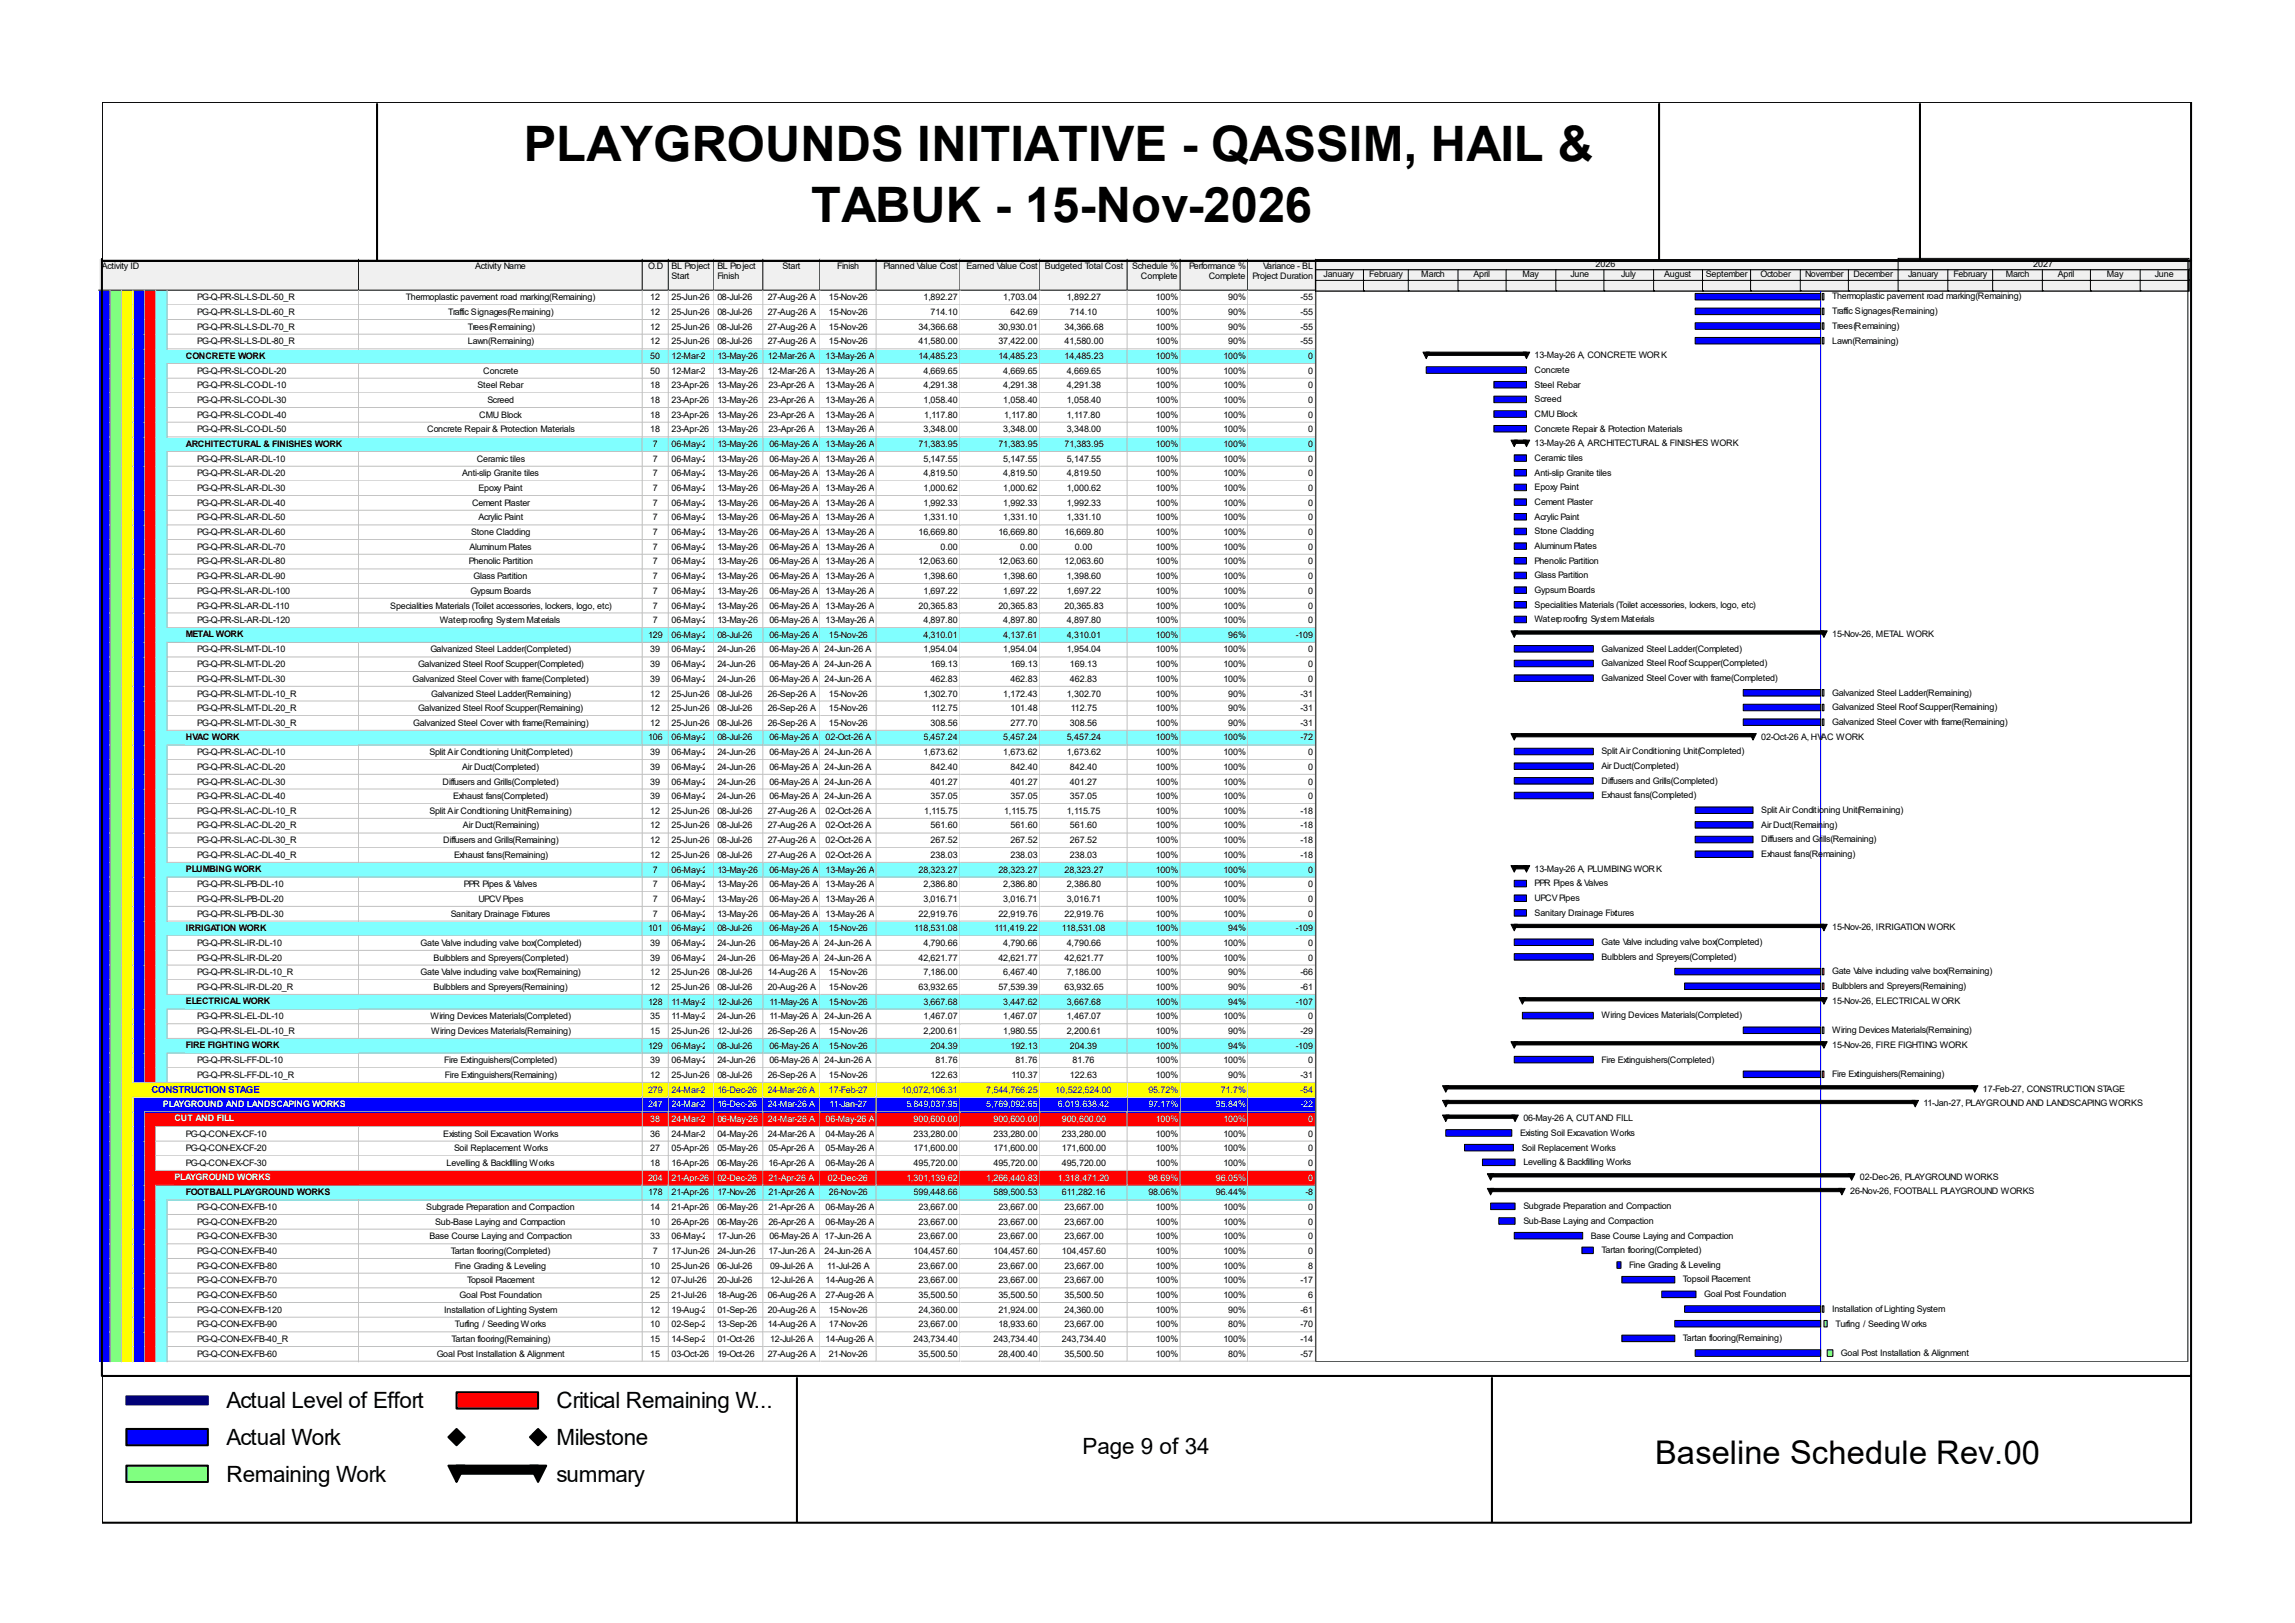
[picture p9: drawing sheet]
<svg xmlns="http://www.w3.org/2000/svg" width="297mm" height="210mm" viewBox="0 0 297 210" stroke-linecap="round" stroke-linejoin="round" font-family="sans-serif">
<defs><g id="words">
<g font-size="6.3">
<text x="67.8" y="20.8">PLAYGROUNDS INITIATIVE - QASSIM, HAIL &amp;</text>
<text x="105" y="28.7">TABUK - 15-Nov-2026</text>
</g>
<text font-size="4.2" x="214.2" y="189.4">Baseline Schedule Rev.00</text>
<g font-size="2.9">
<text x="29.3" y="182.2">Actual Level of Effort</text>
<text x="72" y="182.2">Critical Remaining W...</text>
<text x="29.3" y="187">Actual Work</text>
<text x="29.3" y="191.8">Remaining Work</text>
<text x="72" y="187">Milestone</text>
<text x="72" y="191.8">summary</text>
<text x="140.1" y="188.1">Page 9 of 34</text>
</g>
<text font-size="1.3" fill="#00f" x="19.6" y="141.5">CONSTRUCTION STAGE</text>
<g font-size="1.2">
<text x="13.2" y="34.8">Activity ID</text>
<text x="61.5" y="34.8">Activity Name</text>
<text x="83.9" y="34.8">O.D</text>
<text x="86.9" y="34.8">BL Project</text>
<text x="92.8" y="34.8">BL Project</text>
<text x="101.3" y="34.8">Start</text>
<text x="108.3" y="34.8">Finish</text>
<text x="114.3" y="34.8">Planned Value Cost</text>
<text x="125.1" y="34.8">Earned Value Cost</text>
<text x="135.2" y="34.8">Budgeted Total Cost</text>
<text x="146.5" y="34.8">Schedule %</text>
<text x="153.9" y="34.8">Performance %</text>
<text x="163.5" y="34.8">Variance - BL</text>
<text x="171.3" y="35.9">January</text>
<text x="177.2" y="35.9">February</text>
<text x="183.9" y="35.9">March</text>
<text x="190.7" y="35.9">April</text>
<text x="197" y="35.9">May</text>
<text x="203.2" y="35.9">June</text>
<text x="206.5" y="34.5">2026</text>
<text x="209.8" y="35.9">July</text>
<text x="215.4" y="35.9">August</text>
<text x="220.8" y="35.9">September</text>
<text x="227.8" y="35.9">October</text>
<text x="233.6" y="35.9">November</text>
<text x="239.9" y="35.9">December</text>
<text x="246.9" y="35.9">January</text>
<text x="252.8" y="35.9">February</text>
<text x="259.6" y="35.9">March</text>
<text x="263.1" y="34.5">2027</text>
<text x="266.3" y="35.9">April</text>
<text x="272.7" y="35.9">May</text>
<text x="278.8" y="35.9">June</text>
<text x="25.5" y="38.9">PG-Q-PR-SL-LS-DL-50_R</text>
<text x="25.5" y="40.8">PG-Q-PR-SL-LS-DL-60_R</text>
<text x="52.5" y="38.9">Thermoplastic pavement road marking(Remaining)</text>
<text x="58" y="40.8">Traffic Signages(Remaining)</text>
<text x="84.2" y="38.9">12</text>
<text x="84.2" y="40.8">12</text>
<text x="86.9" y="36.1">Start</text>
<text x="86.9" y="38.9">25-Jun-26</text>
<text x="86.9" y="40.8">25-Jun-26</text>
<text x="92.8" y="36.1">Finish</text>
<text x="92.8" y="38.9">08-Jul-26</text>
<text x="92.8" y="40.8">08-Jul-26</text>
<text x="99.4" y="38.9">27-Aug-26 A</text>
<text x="99.4" y="40.8">27-Aug-26 A</text>
<text x="107.3" y="38.9">15-Nov-26</text>
<text x="107.3" y="40.8">15-Nov-26</text>
<text x="119.5" y="38.9">1,892.27</text>
<text x="120.4" y="40.8">714.10</text>
<text x="129.8" y="38.9">1,703.04</text>
<text x="130.8" y="40.8">642.69</text>
<text x="138" y="38.9">1,892.27</text>
<text x="138.5" y="40.8">714.10</text>
<text x="147.7" y="36.1">Complete</text>
<text x="149.6" y="38.9">100%</text>
<text x="149.6" y="40.8">100%</text>
<text x="156.4" y="36.1">Complete</text>
<text x="159" y="38.9">90%</text>
<text x="159" y="40.8">90%</text>
<text x="162.1" y="36.1">Project Duration</text>
<text x="168.3" y="38.9">-55</text>
<text x="168.3" y="40.8">-55</text>
<text x="237.1" y="38.7">Thermoplastic pavement road marking(Remaining)</text>
<text x="237.1" y="40.6">Traffic Signages(Remaining)</text>
<text x="24" y="46.4">CONCRETE WORK</text>
<text x="25.5" y="42.7">PG-Q-PR-SL-LS-DL-70_R</text>
<text x="25.5" y="44.6">PG-Q-PR-SL-LS-DL-80_R</text>
<text x="60.5" y="42.7">Trees(Remaining)</text>
<text x="60.5" y="44.6">Lawn(Remaining)</text>
<text x="84.2" y="42.7">12</text>
<text x="84.2" y="44.6">12</text>
<text x="84.2" y="46.4">50</text>
<text x="86.9" y="42.7">25-Jun-26</text>
<text x="86.9" y="44.6">25-Jun-26</text>
<text x="86.9" y="46.4">12-Mar-26</text>
<text x="92.8" y="42.7">08-Jul-26</text>
<text x="92.8" y="44.6">08-Jul-26</text>
<text x="92.8" y="46.4">13-May-26</text>
<text x="99.4" y="42.7">27-Aug-26 A</text>
<text x="99.4" y="44.6">27-Aug-26 A</text>
<text x="99.4" y="46.4">12-Mar-26 A</text>
<text x="106.8" y="46.4">13-May-26 A</text>
<text x="107.3" y="42.7">15-Nov-26</text>
<text x="107.3" y="44.6">15-Nov-26</text>
<text x="118.9" y="42.7">34,366.68</text>
<text x="118.9" y="44.6">41,580.00</text>
<text x="118.9" y="46.4">14,485.23</text>
<text x="129.2" y="42.7">30,930.01</text>
<text x="129.2" y="44.6">37,422.00</text>
<text x="129.2" y="46.4">14,485.23</text>
<text x="137.8" y="42.7">34,366.68</text>
<text x="137.8" y="44.6">41,580.00</text>
<text x="137.8" y="46.4">14,485.23</text>
<text x="149.6" y="42.7">100%</text>
<text x="149.6" y="44.6">100%</text>
<text x="149.6" y="46.4">100%</text>
<text x="158.3" y="46.4">100%</text>
<text x="159" y="42.7">90%</text>
<text x="159" y="44.6">90%</text>
<text x="168.3" y="42.7">-55</text>
<text x="168.3" y="44.6">-55</text>
<text x="169.3" y="46.4">0</text>
<text x="198.6" y="46.4">13-May-26 A, CONCRETE WORK</text>
<text x="237.1" y="42.5">Trees(Remaining)</text>
<text x="237.1" y="44.4">Lawn(Remaining)</text>
<text x="25.5" y="48.3">PG-Q-PR-SL-CO-DL-20</text>
<text x="25.5" y="50.2">PG-Q-PR-SL-CO-DL-10</text>
<text x="25.5" y="52.2">PG-Q-PR-SL-CO-DL-30</text>
<text x="61.8" y="50.2">Steel Rebar</text>
<text x="62.5" y="48.3">Concrete</text>
<text x="63.1" y="52.2">Screed</text>
<text x="84.2" y="48.3">50</text>
<text x="84.2" y="50.2">18</text>
<text x="84.2" y="52.2">18</text>
<text x="86.9" y="48.3">12-Mar-26</text>
<text x="86.9" y="50.2">23-Apr-26</text>
<text x="86.9" y="52.2">23-Apr-26</text>
<text x="92.8" y="48.3">13-May-26</text>
<text x="92.8" y="50.2">13-May-26</text>
<text x="92.8" y="52.2">13-May-26</text>
<text x="99.4" y="48.3">12-Mar-26 A</text>
<text x="99.4" y="50.2">23-Apr-26 A</text>
<text x="99.4" y="52.2">23-Apr-26 A</text>
<text x="106.8" y="48.3">13-May-26 A</text>
<text x="106.8" y="50.2">13-May-26 A</text>
<text x="106.8" y="52.2">13-May-26 A</text>
<text x="119.5" y="48.3">4,669.65</text>
<text x="119.5" y="50.2">4,291.38</text>
<text x="119.5" y="52.2">1,058.40</text>
<text x="129.8" y="48.3">4,669.65</text>
<text x="129.8" y="50.2">4,291.38</text>
<text x="129.8" y="52.2">1,058.40</text>
<text x="138" y="48.3">4,669.65</text>
<text x="138" y="50.2">4,291.38</text>
<text x="138" y="52.2">1,058.40</text>
<text x="149.6" y="48.3">100%</text>
<text x="149.6" y="50.2">100%</text>
<text x="149.6" y="52.2">100%</text>
<text x="158.3" y="48.3">100%</text>
<text x="158.3" y="50.2">100%</text>
<text x="158.3" y="52.2">100%</text>
<text x="169.3" y="48.3">0</text>
<text x="169.3" y="50.2">0</text>
<text x="169.3" y="52.2">0</text>
<text x="198.6" y="48.3">Concrete</text>
<text x="198.6" y="50.2">Steel Rebar</text>
<text x="198.6" y="52">Screed</text>
<text x="198.6" y="53.9">CMU Block</text>
<text x="24" y="57.8">ARCHITECTURAL &amp; FINISHES WORK</text>
<text x="25.5" y="54.1">PG-Q-PR-SL-CO-DL-40</text>
<text x="25.5" y="56">PG-Q-PR-SL-CO-DL-50</text>
<text x="25.5" y="59.7">PG-Q-PR-SL-AR-DL-10</text>
<text x="55.3" y="56">Concrete Repair &amp; Protection Materials</text>
<text x="61.7" y="59.7">Ceramic tiles</text>
<text x="62" y="54.1">CMU Block</text>
<text x="84.2" y="54.1">18</text>
<text x="84.2" y="56">18</text>
<text x="84.5" y="57.8">7</text>
<text x="84.5" y="59.7">7</text>
<text x="86.9" y="54.1">23-Apr-26</text>
<text x="86.9" y="56">23-Apr-26</text>
<text x="86.9" y="57.8">06-May-26</text>
<text x="86.9" y="59.7">06-May-26</text>
<text x="92.8" y="54.1">13-May-26</text>
<text x="92.8" y="56">13-May-26</text>
<text x="92.8" y="57.8">13-May-26</text>
<text x="92.8" y="59.7">13-May-26</text>
<text x="99.4" y="54.1">23-Apr-26 A</text>
<text x="99.4" y="56">23-Apr-26 A</text>
<text x="99.6" y="57.8">06-May-26 A</text>
<text x="99.6" y="59.7">06-May-26 A</text>
<text x="106.8" y="54.1">13-May-26 A</text>
<text x="106.8" y="56">13-May-26 A</text>
<text x="106.8" y="57.8">13-May-26 A</text>
<text x="106.8" y="59.7">13-May-26 A</text>
<text x="118.9" y="57.8">71,383.95</text>
<text x="119.5" y="56">3,348.00</text>
<text x="119.5" y="59.7">5,147.55</text>
<text x="119.6" y="54.1">1,117.80</text>
<text x="129.2" y="57.8">71,383.95</text>
<text x="129.8" y="56">3,348.00</text>
<text x="129.8" y="59.7">5,147.55</text>
<text x="130" y="54.1">1,117.80</text>
<text x="137.8" y="57.8">71,383.95</text>
<text x="138" y="54.1">1,117.80</text>
<text x="138" y="56">3,348.00</text>
<text x="138" y="59.7">5,147.55</text>
<text x="149.6" y="54.1">100%</text>
<text x="149.6" y="56">100%</text>
<text x="149.6" y="57.8">100%</text>
<text x="149.6" y="59.7">100%</text>
<text x="158.3" y="54.1">100%</text>
<text x="158.3" y="56">100%</text>
<text x="158.3" y="57.8">100%</text>
<text x="158.3" y="59.7">100%</text>
<text x="169.3" y="54.1">0</text>
<text x="169.3" y="56">0</text>
<text x="169.3" y="57.8">0</text>
<text x="169.3" y="59.7">0</text>
<text x="198.6" y="55.8">Concrete Repair &amp; Protection Materials</text>
<text x="198.6" y="57.7">13-May-26 A, ARCHITECTURAL &amp; FINISHES WORK</text>
<text x="198.6" y="59.6">Ceramic tiles</text>
<text x="25.5" y="61.6">PG-Q-PR-SL-AR-DL-20</text>
<text x="25.5" y="63.5">PG-Q-PR-SL-AR-DL-30</text>
<text x="25.5" y="65.4">PG-Q-PR-SL-AR-DL-40</text>
<text x="59.8" y="61.6">Anti-slip Granite tiles</text>
<text x="61.1" y="65.4">Cement Plaster</text>
<text x="61.9" y="63.5">Epoxy Paint</text>
<text x="84.5" y="61.6">7</text>
<text x="84.5" y="63.5">7</text>
<text x="84.5" y="65.4">7</text>
<text x="86.9" y="61.6">06-May-26</text>
<text x="86.9" y="63.5">06-May-26</text>
<text x="86.9" y="65.4">06-May-26</text>
<text x="92.8" y="61.6">13-May-26</text>
<text x="92.8" y="63.5">13-May-26</text>
<text x="92.8" y="65.4">13-May-26</text>
<text x="99.6" y="61.6">06-May-26 A</text>
<text x="99.6" y="63.5">06-May-26 A</text>
<text x="99.6" y="65.4">06-May-26 A</text>
<text x="106.8" y="61.6">13-May-26 A</text>
<text x="106.8" y="63.5">13-May-26 A</text>
<text x="106.8" y="65.4">13-May-26 A</text>
<text x="119.5" y="61.6">4,819.50</text>
<text x="119.5" y="63.5">1,000.62</text>
<text x="119.5" y="65.4">1,992.33</text>
<text x="129.8" y="61.6">4,819.50</text>
<text x="129.8" y="63.5">1,000.62</text>
<text x="129.8" y="65.4">1,992.33</text>
<text x="138" y="61.6">4,819.50</text>
<text x="138" y="63.5">1,000.62</text>
<text x="138" y="65.4">1,992.33</text>
<text x="149.6" y="61.6">100%</text>
<text x="149.6" y="63.5">100%</text>
<text x="149.6" y="65.4">100%</text>
<text x="158.3" y="61.6">100%</text>
<text x="158.3" y="63.5">100%</text>
<text x="158.3" y="65.4">100%</text>
<text x="169.3" y="61.6">0</text>
<text x="169.3" y="63.5">0</text>
<text x="169.3" y="65.4">0</text>
<text x="198.6" y="61.6">Anti-slip Granite tiles</text>
<text x="198.6" y="63.4">Epoxy Paint</text>
<text x="198.6" y="65.3">Cement Plaster</text>
<text x="25.5" y="67.4">PG-Q-PR-SL-AR-DL-50</text>
<text x="25.5" y="69.3">PG-Q-PR-SL-AR-DL-60</text>
<text x="25.5" y="71.1">PG-Q-PR-SL-AR-DL-70</text>
<text x="60.7" y="71.1">Aluminum Plates</text>
<text x="61" y="69.3">Stone Cladding</text>
<text x="61.9" y="67.4">Acrylic Paint</text>
<text x="84.5" y="67.4">7</text>
<text x="84.5" y="69.3">7</text>
<text x="84.5" y="71.1">7</text>
<text x="86.9" y="67.4">06-May-26</text>
<text x="86.9" y="69.3">06-May-26</text>
<text x="86.9" y="71.1">06-May-26</text>
<text x="92.8" y="67.4">13-May-26</text>
<text x="92.8" y="69.3">13-May-26</text>
<text x="92.8" y="71.1">13-May-26</text>
<text x="99.6" y="67.4">06-May-26 A</text>
<text x="99.6" y="69.3">06-May-26 A</text>
<text x="99.6" y="71.1">06-May-26 A</text>
<text x="106.8" y="67.4">13-May-26 A</text>
<text x="106.8" y="69.3">13-May-26 A</text>
<text x="106.8" y="71.1">13-May-26 A</text>
<text x="118.9" y="69.3">16,669.80</text>
<text x="119.5" y="67.4">1,331.10</text>
<text x="121.7" y="71.1">0.00</text>
<text x="129.2" y="69.3">16,669.80</text>
<text x="129.8" y="67.4">1,331.10</text>
<text x="132" y="71.1">0.00</text>
<text x="137.8" y="69.3">16,669.80</text>
<text x="138" y="67.4">1,331.10</text>
<text x="139.1" y="71.1">0.00</text>
<text x="149.6" y="67.4">100%</text>
<text x="149.6" y="69.3">100%</text>
<text x="149.6" y="71.1">100%</text>
<text x="158.3" y="67.4">100%</text>
<text x="158.3" y="69.3">100%</text>
<text x="158.3" y="71.1">100%</text>
<text x="169.3" y="67.4">0</text>
<text x="169.3" y="69.3">0</text>
<text x="169.3" y="71.1">0</text>
<text x="198.6" y="67.2">Acrylic Paint</text>
<text x="198.6" y="69.1">Stone Cladding</text>
<text x="198.6" y="71">Aluminum Plates</text>
<text x="25.5" y="73">PG-Q-PR-SL-AR-DL-80</text>
<text x="25.5" y="74.9">PG-Q-PR-SL-AR-DL-90</text>
<text x="25.5" y="76.8">PG-Q-PR-SL-AR-DL-100</text>
<text x="60.7" y="73">Phenolic Partition</text>
<text x="60.9" y="76.8">Gypsum Boards</text>
<text x="61.3" y="74.9">Glass Partition</text>
<text x="84.5" y="73">7</text>
<text x="84.5" y="74.9">7</text>
<text x="84.5" y="76.8">7</text>
<text x="86.9" y="73">06-May-26</text>
<text x="86.9" y="74.9">06-May-26</text>
<text x="86.9" y="76.8">06-May-26</text>
<text x="92.8" y="73">13-May-26</text>
<text x="92.8" y="74.9">13-May-26</text>
<text x="92.8" y="76.8">13-May-26</text>
<text x="99.6" y="73">06-May-26 A</text>
<text x="99.6" y="74.9">06-May-26 A</text>
<text x="99.6" y="76.8">06-May-26 A</text>
<text x="106.8" y="73">13-May-26 A</text>
<text x="106.8" y="74.9">13-May-26 A</text>
<text x="106.8" y="76.8">13-May-26 A</text>
<text x="118.9" y="73">12,063.60</text>
<text x="119.5" y="74.9">1,398.60</text>
<text x="119.5" y="76.8">1,697.22</text>
<text x="129.2" y="73">12,063.60</text>
<text x="129.8" y="74.9">1,398.60</text>
<text x="129.8" y="76.8">1,697.22</text>
<text x="137.8" y="73">12,063.60</text>
<text x="138" y="74.9">1,398.60</text>
<text x="138" y="76.8">1,697.22</text>
<text x="149.6" y="73">100%</text>
<text x="149.6" y="74.9">100%</text>
<text x="149.6" y="76.8">100%</text>
<text x="158.3" y="73">100%</text>
<text x="158.3" y="74.9">100%</text>
<text x="158.3" y="76.8">100%</text>
<text x="169.3" y="73">0</text>
<text x="169.3" y="74.9">0</text>
<text x="169.3" y="76.8">0</text>
<text x="198.6" y="72.9">Phenolic Partition</text>
<text x="198.6" y="74.8">Glass Partition</text>
<text x="198.6" y="76.7">Gypsum Boards</text>
<text x="24" y="82.5">METAL WORK</text>
<text x="25.5" y="78.7">PG-Q-PR-SL-AR-DL-110</text>
<text x="25.5" y="80.6">PG-Q-PR-SL-AR-DL-120</text>
<text x="50.5" y="78.7">Specialities Materials (Toilet accessories, lockers, logo, etc)</text>
<text x="56.9" y="80.6">Waterproofing System Materials</text>
<text x="83.9" y="82.5">129</text>
<text x="84.5" y="78.7">7</text>
<text x="84.5" y="80.6">7</text>
<text x="86.9" y="78.7">06-May-26</text>
<text x="86.9" y="80.6">06-May-26</text>
<text x="86.9" y="82.5">06-May-26</text>
<text x="92.8" y="78.7">13-May-26</text>
<text x="92.8" y="80.6">13-May-26</text>
<text x="92.8" y="82.5">08-Jul-26</text>
<text x="99.6" y="78.7">06-May-26 A</text>
<text x="99.6" y="80.6">06-May-26 A</text>
<text x="99.6" y="82.5">06-May-26 A</text>
<text x="106.8" y="78.7">13-May-26 A</text>
<text x="106.8" y="80.6">13-May-26 A</text>
<text x="107.3" y="82.5">15-Nov-26</text>
<text x="118.9" y="78.7">20,365.83</text>
<text x="119.5" y="80.6">4,897.80</text>
<text x="119.5" y="82.5">4,310.01</text>
<text x="129.2" y="78.7">20,365.83</text>
<text x="129.8" y="80.6">4,897.80</text>
<text x="129.8" y="82.5">4,137.61</text>
<text x="137.8" y="78.7">20,365.83</text>
<text x="138" y="80.6">4,897.80</text>
<text x="138" y="82.5">4,310.01</text>
<text x="149.6" y="78.7">100%</text>
<text x="149.6" y="80.6">100%</text>
<text x="149.6" y="82.5">100%</text>
<text x="158.3" y="78.7">100%</text>
<text x="158.3" y="80.6">100%</text>
<text x="159" y="82.5">96%</text>
<text x="167.7" y="82.5">-109</text>
<text x="169.3" y="78.7">0</text>
<text x="169.3" y="80.6">0</text>
<text x="198.6" y="78.6">Specialities Materials (Toilet accessories, lockers, logo, etc)</text>
<text x="198.6" y="80.5">Waterproofing System Materials</text>
<text x="237.1" y="82.4">15-Nov-26, METAL WORK</text>
<text x="25.5" y="84.4">PG-Q-PR-SL-MT-DL-10</text>
<text x="25.5" y="86.3">PG-Q-PR-SL-MT-DL-20</text>
<text x="25.5" y="88.2">PG-Q-PR-SL-MT-DL-30</text>
<text x="53.4" y="88.2">Galvanized Steel Cover with frame(Completed)</text>
<text x="54.1" y="86.3">Galvanized Steel Roof Scupper(Completed)</text>
<text x="55.7" y="84.4">Galvanized Steel Ladder(Completed)</text>
<text x="84.2" y="84.4">39</text>
<text x="84.2" y="86.3">39</text>
<text x="84.2" y="88.2">39</text>
<text x="86.9" y="84.4">06-May-26</text>
<text x="86.9" y="86.3">06-May-26</text>
<text x="86.9" y="88.2">06-May-26</text>
<text x="92.8" y="84.4">24-Jun-26</text>
<text x="92.8" y="86.3">24-Jun-26</text>
<text x="92.8" y="88.2">24-Jun-26</text>
<text x="99.6" y="84.4">06-May-26 A 24-Jun-26 A</text>
<text x="99.6" y="86.3">06-May-26 A 24-Jun-26 A</text>
<text x="99.6" y="88.2">06-May-26 A 24-Jun-26 A</text>
<text x="119.5" y="84.4">1,954.04</text>
<text x="120.4" y="86.3">169.13</text>
<text x="120.4" y="88.2">462.83</text>
<text x="129.8" y="84.4">1,954.04</text>
<text x="130.8" y="86.3">169.13</text>
<text x="130.8" y="88.2">462.83</text>
<text x="138" y="84.4">1,954.04</text>
<text x="138.5" y="86.3">169.13</text>
<text x="138.5" y="88.2">462.83</text>
<text x="149.6" y="84.4">100%</text>
<text x="149.6" y="86.3">100%</text>
<text x="149.6" y="88.2">100%</text>
<text x="158.3" y="84.4">100%</text>
<text x="158.3" y="86.3">100%</text>
<text x="158.3" y="88.2">100%</text>
<text x="169.3" y="84.4">0</text>
<text x="169.3" y="86.3">0</text>
<text x="169.3" y="88.2">0</text>
<text x="207.3" y="84.3">Galvanized Steel Ladder(Completed)</text>
<text x="207.3" y="86.2">Galvanized Steel Roof Scupper(Completed)</text>
<text x="207.3" y="88.1">Galvanized Steel Cover with frame(Completed)</text>
<text x="24" y="95.8">HVAC WORK</text>
<text x="25.5" y="90.1">PG-Q-PR-SL-MT-DL-10_R</text>
<text x="25.5" y="92">PG-Q-PR-SL-MT-DL-20_R</text>
<text x="25.5" y="93.9">PG-Q-PR-SL-MT-DL-30_R</text>
<text x="53.5" y="93.9">Galvanized Steel Cover with frame(Remaining)</text>
<text x="54.1" y="92">Galvanized Steel Roof Scupper(Remaining)</text>
<text x="55.8" y="90.1">Galvanized Steel Ladder(Remaining)</text>
<text x="83.9" y="95.8">106</text>
<text x="84.2" y="90.1">12</text>
<text x="84.2" y="92">12</text>
<text x="84.2" y="93.9">12</text>
<text x="86.9" y="90.1">25-Jun-26</text>
<text x="86.9" y="92">25-Jun-26</text>
<text x="86.9" y="93.9">25-Jun-26</text>
<text x="86.9" y="95.8">06-May-26</text>
<text x="92.8" y="90.1">08-Jul-26</text>
<text x="92.8" y="92">08-Jul-26</text>
<text x="92.8" y="93.9">08-Jul-26</text>
<text x="92.8" y="95.8">08-Jul-26</text>
<text x="99.4" y="90.1">26-Sep-26 A</text>
<text x="99.4" y="92">26-Sep-26 A</text>
<text x="99.4" y="93.9">26-Sep-26 A</text>
<text x="99.6" y="95.8">06-May-26 A</text>
<text x="106.8" y="95.8">02-Oct-26 A</text>
<text x="107.3" y="90.1">15-Nov-26</text>
<text x="107.3" y="92">15-Nov-26</text>
<text x="107.3" y="93.9">15-Nov-26</text>
<text x="119.5" y="90.1">1,302.70</text>
<text x="119.5" y="95.8">5,457.24</text>
<text x="120.4" y="93.9">308.56</text>
<text x="120.6" y="92">112.75</text>
<text x="129.8" y="90.1">1,172.43</text>
<text x="129.8" y="95.8">5,457.24</text>
<text x="130.8" y="92">101.48</text>
<text x="130.8" y="93.9">277.70</text>
<text x="138" y="90.1">1,302.70</text>
<text x="138" y="95.8">5,457.24</text>
<text x="138.5" y="93.9">308.56</text>
<text x="138.6" y="92">112.75</text>
<text x="149.6" y="90.1">100%</text>
<text x="149.6" y="92">100%</text>
<text x="149.6" y="93.9">100%</text>
<text x="149.6" y="95.8">100%</text>
<text x="158.3" y="95.8">100%</text>
<text x="159" y="90.1">90%</text>
<text x="159" y="92">90%</text>
<text x="159" y="93.9">90%</text>
<text x="168.3" y="90.1">-31</text>
<text x="168.3" y="92">-31</text>
<text x="168.3" y="93.9">-31</text>
<text x="168.3" y="95.8">-72</text>
<text x="227.9" y="95.7">02-Oct-26 A, HVAC WORK</text>
<text x="237.1" y="90">Galvanized Steel Ladder(Remaining)</text>
<text x="237.1" y="91.9">Galvanized Steel Roof Scupper(Remaining)</text>
<text x="237.1" y="93.8">Galvanized Steel Cover with frame(Remaining)</text>
<text x="25.5" y="97.7">PG-Q-PR-SL-AC-DL-10</text>
<text x="25.5" y="99.6">PG-Q-PR-SL-AC-DL-20</text>
<text x="25.5" y="101.5">PG-Q-PR-SL-AC-DL-30</text>
<text x="55.6" y="97.7">Split Air Conditioning Unit(Completed)</text>
<text x="57.3" y="101.5">Diffusers and Grills(Completed)</text>
<text x="59.8" y="99.6">Air Duct(Completed)</text>
<text x="84.2" y="97.7">39</text>
<text x="84.2" y="99.6">39</text>
<text x="84.2" y="101.5">39</text>
<text x="86.9" y="97.7">06-May-26</text>
<text x="86.9" y="99.6">06-May-26</text>
<text x="86.9" y="101.5">06-May-26</text>
<text x="92.8" y="97.7">24-Jun-26</text>
<text x="92.8" y="99.6">24-Jun-26</text>
<text x="92.8" y="101.5">24-Jun-26</text>
<text x="99.6" y="97.7">06-May-26 A 24-Jun-26 A</text>
<text x="99.6" y="99.6">06-May-26 A 24-Jun-26 A</text>
<text x="99.6" y="101.5">06-May-26 A 24-Jun-26 A</text>
<text x="119.5" y="97.7">1,673.62</text>
<text x="120.4" y="99.6">842.40</text>
<text x="120.4" y="101.5">401.27</text>
<text x="129.8" y="97.7">1,673.62</text>
<text x="130.8" y="99.6">842.40</text>
<text x="130.8" y="101.5">401.27</text>
<text x="138" y="97.7">1,673.62</text>
<text x="138.5" y="99.6">842.40</text>
<text x="138.5" y="101.5">401.27</text>
<text x="149.6" y="97.7">100%</text>
<text x="149.6" y="99.6">100%</text>
<text x="149.6" y="101.5">100%</text>
<text x="158.3" y="97.7">100%</text>
<text x="158.3" y="99.6">100%</text>
<text x="158.3" y="101.5">100%</text>
<text x="169.3" y="97.7">0</text>
<text x="169.3" y="99.6">0</text>
<text x="169.3" y="101.5">0</text>
<text x="207.3" y="97.6">Split Air Conditioning Unit(Completed)</text>
<text x="207.3" y="99.5">Air Duct(Completed)</text>
<text x="207.3" y="101.4">Diffusers and Grills(Completed)</text>
<text x="25.5" y="103.4">PG-Q-PR-SL-AC-DL-40</text>
<text x="25.5" y="105.3">PG-Q-PR-SL-AC-DL-10_R</text>
<text x="25.5" y="107.2">PG-Q-PR-SL-AC-DL-20_R</text>
<text x="55.6" y="105.3">Split Air Conditioning Unit(Remaining)</text>
<text x="58.6" y="103.4">Exhaust fans(Completed)</text>
<text x="59.9" y="107.2">Air Duct(Remaining)</text>
<text x="84.2" y="103.4">39</text>
<text x="84.2" y="105.3">12</text>
<text x="84.2" y="107.2">12</text>
<text x="86.9" y="103.4">06-May-26</text>
<text x="86.9" y="105.3">25-Jun-26</text>
<text x="86.9" y="107.2">25-Jun-26</text>
<text x="92.8" y="103.4">24-Jun-26</text>
<text x="92.8" y="105.3">08-Jul-26</text>
<text x="92.8" y="107.2">08-Jul-26</text>
<text x="99.4" y="105.3">27-Aug-26 A</text>
<text x="99.4" y="107.2">27-Aug-26 A</text>
<text x="99.6" y="103.4">06-May-26 A 24-Jun-26 A</text>
<text x="106.8" y="105.3">02-Oct-26 A</text>
<text x="106.8" y="107.2">02-Oct-26 A</text>
<text x="119.6" y="105.3">1,115.75</text>
<text x="120.4" y="103.4">357.05</text>
<text x="120.4" y="107.2">561.60</text>
<text x="130" y="105.3">1,115.75</text>
<text x="130.8" y="103.4">357.05</text>
<text x="130.8" y="107.2">561.60</text>
<text x="138" y="105.3">1,115.75</text>
<text x="138.5" y="103.4">357.05</text>
<text x="138.5" y="107.2">561.60</text>
<text x="149.6" y="103.4">100%</text>
<text x="149.6" y="105.3">100%</text>
<text x="149.6" y="107.2">100%</text>
<text x="158.3" y="103.4">100%</text>
<text x="158.3" y="105.3">100%</text>
<text x="158.3" y="107.2">100%</text>
<text x="168.3" y="105.3">-18</text>
<text x="168.3" y="107.2">-18</text>
<text x="169.3" y="103.4">0</text>
<text x="207.3" y="103.3">Exhaust fans(Completed)</text>
<text x="227.9" y="105.2">Split Air Conditioning Unit(Remaining)</text>
<text x="227.9" y="107.1">Air Duct(Remaining)</text>
<text x="24" y="112.9">PLUMBING WORK</text>
<text x="25.5" y="109.1">PG-Q-PR-SL-AC-DL-30_R</text>
<text x="25.5" y="111">PG-Q-PR-SL-AC-DL-40_R</text>
<text x="57.4" y="109.1">Diffusers and Grills(Remaining)</text>
<text x="58.8" y="111">Exhaust fans(Remaining)</text>
<text x="84.2" y="109.1">12</text>
<text x="84.2" y="111">12</text>
<text x="84.5" y="112.9">7</text>
<text x="86.9" y="109.1">25-Jun-26</text>
<text x="86.9" y="111">25-Jun-26</text>
<text x="86.9" y="112.9">06-May-26</text>
<text x="92.8" y="109.1">08-Jul-26</text>
<text x="92.8" y="111">08-Jul-26</text>
<text x="92.8" y="112.9">13-May-26</text>
<text x="99.4" y="109.1">27-Aug-26 A</text>
<text x="99.4" y="111">27-Aug-26 A</text>
<text x="99.6" y="112.9">06-May-26 A</text>
<text x="106.8" y="109.1">02-Oct-26 A</text>
<text x="106.8" y="111">02-Oct-26 A</text>
<text x="106.8" y="112.9">13-May-26 A</text>
<text x="118.9" y="112.9">28,323.27</text>
<text x="120.4" y="109.1">267.52</text>
<text x="120.4" y="111">238.03</text>
<text x="129.2" y="112.9">28,323.27</text>
<text x="130.8" y="109.1">267.52</text>
<text x="130.8" y="111">238.03</text>
<text x="137.8" y="112.9">28,323.27</text>
<text x="138.5" y="109.1">267.52</text>
<text x="138.5" y="111">238.03</text>
<text x="149.6" y="109.1">100%</text>
<text x="149.6" y="111">100%</text>
<text x="149.6" y="112.9">100%</text>
<text x="158.3" y="109.1">100%</text>
<text x="158.3" y="111">100%</text>
<text x="158.3" y="112.9">100%</text>
<text x="168.3" y="109.1">-18</text>
<text x="168.3" y="111">-18</text>
<text x="169.3" y="112.9">0</text>
<text x="198.6" y="112.8">13-May-26 A, PLUMBING WORK</text>
<text x="227.9" y="109">Diffusers and Grills(Remaining)</text>
<text x="227.9" y="110.9">Exhaust fans(Remaining)</text>
<text x="25.5" y="114.8">PG-Q-PR-SL-PB-DL-10</text>
<text x="25.5" y="116.7">PG-Q-PR-SL-PB-DL-20</text>
<text x="25.5" y="118.6">PG-Q-PR-SL-PB-DL-30</text>
<text x="58.3" y="118.6">Sanitary Drainage Fixtures</text>
<text x="60" y="114.8">PPR Pipes &amp; Valves</text>
<text x="61.9" y="116.7">UPCV Pipes</text>
<text x="84.5" y="114.8">7</text>
<text x="84.5" y="116.7">7</text>
<text x="84.5" y="118.6">7</text>
<text x="86.9" y="114.8">06-May-26</text>
<text x="86.9" y="116.7">06-May-26</text>
<text x="86.9" y="118.6">06-May-26</text>
<text x="92.8" y="114.8">13-May-26</text>
<text x="92.8" y="116.7">13-May-26</text>
<text x="92.8" y="118.6">13-May-26</text>
<text x="99.6" y="114.8">06-May-26 A</text>
<text x="99.6" y="116.7">06-May-26 A</text>
<text x="99.6" y="118.6">06-May-26 A</text>
<text x="106.8" y="114.8">13-May-26 A</text>
<text x="106.8" y="116.7">13-May-26 A</text>
<text x="106.8" y="118.6">13-May-26 A</text>
<text x="118.9" y="118.6">22,919.76</text>
<text x="119.5" y="114.8">2,386.80</text>
<text x="119.5" y="116.7">3,016.71</text>
<text x="129.2" y="118.6">22,919.76</text>
<text x="129.8" y="114.8">2,386.80</text>
<text x="129.8" y="116.7">3,016.71</text>
<text x="137.8" y="118.6">22,919.76</text>
<text x="138" y="114.8">2,386.80</text>
<text x="138" y="116.7">3,016.71</text>
<text x="149.6" y="114.8">100%</text>
<text x="149.6" y="116.7">100%</text>
<text x="149.6" y="118.6">100%</text>
<text x="158.3" y="114.8">100%</text>
<text x="158.3" y="116.7">100%</text>
<text x="158.3" y="118.6">100%</text>
<text x="169.3" y="114.8">0</text>
<text x="169.3" y="116.7">0</text>
<text x="169.3" y="118.6">0</text>
<text x="198.6" y="114.7">PPR Pipes &amp; Valves</text>
<text x="198.6" y="116.6">UPCV Pipes</text>
<text x="198.6" y="118.5">Sanitary Drainage Fixtures</text>
<text x="24" y="120.4">IRRIGATION WORK</text>
<text x="25.5" y="122.4">PG-Q-PR-SL-IR-DL-10</text>
<text x="25.5" y="124.3">PG-Q-PR-SL-IR-DL-20</text>
<text x="54.4" y="122.4">Gate Valve including valve box(Completed)</text>
<text x="56.1" y="124.3">Bulbblers and Spreyers(Completed)</text>
<text x="83.9" y="120.5">101</text>
<text x="84.2" y="122.4">39</text>
<text x="84.2" y="124.3">39</text>
<text x="86.9" y="120.5">06-May-26</text>
<text x="86.9" y="122.4">06-May-26</text>
<text x="86.9" y="124.3">06-May-26</text>
<text x="92.8" y="120.5">08-Jul-26</text>
<text x="92.8" y="122.4">24-Jun-26</text>
<text x="92.8" y="124.3">24-Jun-26</text>
<text x="99.6" y="120.5">06-May-26 A</text>
<text x="99.6" y="122.4">06-May-26 A 24-Jun-26 A</text>
<text x="99.6" y="124.3">06-May-26 A 24-Jun-26 A</text>
<text x="107.3" y="120.5">15-Nov-26</text>
<text x="118.3" y="120.5">118,531.08</text>
<text x="118.9" y="124.3">42,621.77</text>
<text x="119.5" y="122.4">4,790.66</text>
<text x="128.7" y="120.5">111,419.22</text>
<text x="129.2" y="124.3">42,621.77</text>
<text x="129.8" y="122.4">4,790.66</text>
<text x="137.4" y="120.5">118,531.08</text>
<text x="137.8" y="124.3">42,621.77</text>
<text x="138" y="122.4">4,790.66</text>
<text x="149.6" y="120.5">100%</text>
<text x="149.6" y="122.4">100%</text>
<text x="149.6" y="124.3">100%</text>
<text x="158.3" y="122.4">100%</text>
<text x="158.3" y="124.3">100%</text>
<text x="159" y="120.5">94%</text>
<text x="167.7" y="120.5">-109</text>
<text x="169.3" y="122.4">0</text>
<text x="169.3" y="124.3">0</text>
<text x="207.3" y="122.3">Gate Valve including valve box(Completed)</text>
<text x="207.3" y="124.2">Bulbblers and Spreyers(Completed)</text>
<text x="237.1" y="120.4">15-Nov-26, IRRIGATION WORK</text>
<text x="24" y="130">ELECTRICAL WORK</text>
<text x="25.5" y="126.2">PG-Q-PR-SL-IR-DL-10_R</text>
<text x="25.5" y="128.1">PG-Q-PR-SL-IR-DL-20_R</text>
<text x="25.5" y="131.9">PG-Q-PR-SL-EL-DL-10</text>
<text x="54.4" y="126.2">Gate Valve including valve box(Remaining)</text>
<text x="55.7" y="131.9">Wiring Devices Materials(Completed)</text>
<text x="56.1" y="128.1">Bulbblers and Spreyers(Remaining)</text>
<text x="83.9" y="130">128</text>
<text x="84.2" y="126.2">12</text>
<text x="84.2" y="128.1">12</text>
<text x="84.2" y="131.9">35</text>
<text x="86.9" y="126.2">25-Jun-26</text>
<text x="86.9" y="128.1">25-Jun-26</text>
<text x="86.9" y="130">11-May-26</text>
<text x="86.9" y="131.9">11-May-26</text>
<text x="92.8" y="126.2">08-Jul-26</text>
<text x="92.8" y="128.1">08-Jul-26</text>
<text x="92.8" y="130">12-Jul-26</text>
<text x="92.8" y="131.9">24-Jun-26</text>
<text x="99.4" y="126.2">14-Aug-26 A</text>
<text x="99.4" y="128.1">20-Aug-26 A</text>
<text x="99.6" y="130">11-May-26 A</text>
<text x="99.6" y="131.9">11-May-26 A</text>
<text x="106.7" y="131.9">24-Jun-26 A</text>
<text x="107.3" y="126.2">15-Nov-26</text>
<text x="107.3" y="128.1">15-Nov-26</text>
<text x="107.3" y="130">15-Nov-26</text>
<text x="118.9" y="128.1">63,932.65</text>
<text x="119.5" y="126.2">7,186.00</text>
<text x="119.5" y="130">3,667.68</text>
<text x="119.5" y="131.9">1,467.07</text>
<text x="129.2" y="128.1">57,539.39</text>
<text x="129.8" y="126.2">6,467.40</text>
<text x="129.8" y="130">3,447.62</text>
<text x="129.8" y="131.9">1,467.07</text>
<text x="137.8" y="128.1">63,932.65</text>
<text x="138" y="126.2">7,186.00</text>
<text x="138" y="130">3,667.68</text>
<text x="138" y="131.9">1,467.07</text>
<text x="149.6" y="126.2">100%</text>
<text x="149.6" y="128.1">100%</text>
<text x="149.6" y="130">100%</text>
<text x="149.6" y="131.9">100%</text>
<text x="158.3" y="131.9">100%</text>
<text x="159" y="126.2">90%</text>
<text x="159" y="128.1">90%</text>
<text x="159" y="130">94%</text>
<text x="167.7" y="130">-107</text>
<text x="168.3" y="126.2">-66</text>
<text x="168.3" y="128.1">-61</text>
<text x="169.3" y="131.9">0</text>
<text x="207.3" y="131.8">Wiring Devices Materials(Completed)</text>
<text x="237.1" y="126.1">Gate Valve including valve box(Remaining)</text>
<text x="237.1" y="128">Bulbblers and Spreyers(Remaining)</text>
<text x="237.1" y="129.9">15-Nov-26, ELECTRICAL WORK</text>
<text x="24" y="135.6">FIRE FIGHTING WORK</text>
<text x="25.5" y="133.8">PG-Q-PR-SL-EL-DL-10_R</text>
<text x="25.5" y="137.6">PG-Q-PR-SL-FF-DL-10</text>
<text x="55.8" y="133.8">Wiring Devices Materials(Remaining)</text>
<text x="57.5" y="137.6">Fire Extinguishers(Completed)</text>
<text x="83.9" y="135.7">129</text>
<text x="84.2" y="133.8">15</text>
<text x="84.2" y="137.6">39</text>
<text x="86.9" y="133.8">25-Jun-26</text>
<text x="86.9" y="135.7">06-May-26</text>
<text x="86.9" y="137.6">06-May-26</text>
<text x="92.8" y="133.8">12-Jul-26</text>
<text x="92.8" y="135.7">08-Jul-26</text>
<text x="92.8" y="137.6">24-Jun-26</text>
<text x="99.4" y="133.8">26-Sep-26 A</text>
<text x="99.6" y="135.7">06-May-26 A</text>
<text x="99.6" y="137.6">06-May-26 A 24-Jun-26 A</text>
<text x="107.3" y="133.8">15-Nov-26</text>
<text x="107.3" y="135.7">15-Nov-26</text>
<text x="119.5" y="133.8">2,200.61</text>
<text x="120.4" y="135.7">204.39</text>
<text x="121.1" y="137.6">81.76</text>
<text x="129.8" y="133.8">1,980.55</text>
<text x="130.8" y="135.7">192.13</text>
<text x="131.4" y="137.6">81.76</text>
<text x="138" y="133.8">2,200.61</text>
<text x="138.5" y="135.7">204.39</text>
<text x="138.8" y="137.6">81.76</text>
<text x="149.6" y="133.8">100%</text>
<text x="149.6" y="135.7">100%</text>
<text x="149.6" y="137.6">100%</text>
<text x="158.3" y="137.6">100%</text>
<text x="159" y="133.8">90%</text>
<text x="159" y="135.7">94%</text>
<text x="167.7" y="135.7">-109</text>
<text x="168.3" y="133.8">-29</text>
<text x="169.3" y="137.6">0</text>
<text x="207.3" y="137.5">Fire Extinguishers(Completed)</text>
<text x="237.1" y="133.7">Wiring Devices Materials(Remaining)</text>
<text x="237.1" y="135.6">15-Nov-26, FIRE FIGHTING WORK</text>
<text x="25.5" y="139.5">PG-Q-PR-SL-FF-DL-10_R</text>
<text x="57.6" y="139.5">Fire Extinguishers(Remaining)</text>
<text x="84.2" y="139.5">12</text>
<text x="86.9" y="139.5">25-Jun-26</text>
<text x="92.8" y="139.5">08-Jul-26</text>
<text x="99.4" y="139.5">26-Sep-26 A</text>
<text x="107.3" y="139.5">15-Nov-26</text>
<text x="120.4" y="139.5">122.63</text>
<text x="130.9" y="139.5">110.37</text>
<text x="138.5" y="139.5">122.63</text>
<text x="149.6" y="139.5">100%</text>
<text x="159" y="139.5">90%</text>
<text x="168.3" y="139.5">-31</text>
<text x="237.1" y="139.4">Fire Extinguishers(Remaining)</text>
<text x="248.9" y="143.2">11-Jan-27, PLAYGROUND AND LANDSCAPING WORKS</text>
<text x="256.6" y="141.3">17-Feb-27, CONSTRUCTION STAGE</text>
<text x="24" y="147.1">PG-Q-CON-EX-CF-10</text>
<text x="24" y="149">PG-Q-CON-EX-CF-20</text>
<text x="57.4" y="147.1">Existing Soil Excavation Works</text>
<text x="58.8" y="149">Soil Replacement Works</text>
<text x="84.2" y="147.1">36</text>
<text x="84.2" y="149">27</text>
<text x="86.9" y="147.1">24-Mar-26</text>
<text x="86.9" y="149">05-Apr-26</text>
<text x="92.8" y="147.1">04-May-26</text>
<text x="92.8" y="149">05-May-26</text>
<text x="99.4" y="147.1">24-Mar-26 A</text>
<text x="99.4" y="149">05-Apr-26 A</text>
<text x="106.8" y="147.1">04-May-26 A</text>
<text x="106.8" y="149">05-May-26 A</text>
<text x="118.2" y="147.1">233,280.00</text>
<text x="118.2" y="149">171,600.00</text>
<text x="128.6" y="147.1">233,280.00</text>
<text x="128.6" y="149">171,600.00</text>
<text x="137.4" y="147.1">233,280.00</text>
<text x="137.4" y="149">171,600.00</text>
<text x="149.6" y="147.1">100%</text>
<text x="149.6" y="149">100%</text>
<text x="158.3" y="147.1">100%</text>
<text x="158.3" y="149">100%</text>
<text x="169.3" y="147.1">0</text>
<text x="169.3" y="149">0</text>
<text x="196.7" y="147">Existing Soil Excavation Works</text>
<text x="196.9" y="148.9">Soil Replacement Works</text>
<text x="197.1" y="145.1">06-May-26 A, CUT AND FILL</text>
<text x="24" y="150.9">PG-Q-CON-EX-CF-30</text>
<text x="24" y="154.6">FOOTBALL PLAYGROUND WORKS</text>
<text x="57.8" y="150.9">Levelling &amp; Backfilling Works</text>
<text x="83.9" y="154.7">178</text>
<text x="84.2" y="150.9">18</text>
<text x="86.9" y="150.9">16-Apr-26</text>
<text x="86.9" y="154.7">21-Apr-26</text>
<text x="92.8" y="150.9">06-May-26</text>
<text x="92.8" y="154.7">17-Nov-26</text>
<text x="99.4" y="150.9">16-Apr-26 A</text>
<text x="99.4" y="154.7">21-Apr-26 A</text>
<text x="106.8" y="150.9">06-May-26 A</text>
<text x="107.3" y="154.7">26-Nov-26</text>
<text x="118.2" y="150.9">495,720.00</text>
<text x="118.2" y="154.7">599,448.66</text>
<text x="128.6" y="150.9">495,720.00</text>
<text x="128.6" y="154.7">589,500.53</text>
<text x="137.4" y="150.9">495,720.00</text>
<text x="137.4" y="154.7">611,282.16</text>
<text x="148.6" y="154.7">98.06%</text>
<text x="149.6" y="150.9">100%</text>
<text x="157.4" y="154.7">96.44%</text>
<text x="158.3" y="150.9">100%</text>
<text x="169" y="154.7">-8</text>
<text x="169.3" y="150.9">0</text>
<text x="197.1" y="150.7">Levelling &amp; Backfilling Works</text>
<text x="239.4" y="154.6">26-Nov-26, FOOTBALL PLAYGROUND WORKS</text>
<text x="240.7" y="152.7">02-Dec-26, PLAYGROUND WORKS</text>
<text x="25.5" y="156.5">PG-Q-CON-EX-FB-10</text>
<text x="25.5" y="158.5">PG-Q-CON-EX-FB-20</text>
<text x="25.5" y="160.4">PG-Q-CON-EX-FB-30</text>
<text x="55.2" y="156.5">Subgrade Preparation and Compaction</text>
<text x="55.6" y="160.4">Base Course Laying and Compaction</text>
<text x="56.3" y="158.5">Sub-Base Laying and Compaction</text>
<text x="84.2" y="156.5">14</text>
<text x="84.2" y="158.5">10</text>
<text x="84.2" y="160.4">33</text>
<text x="86.9" y="156.5">21-Apr-26</text>
<text x="86.9" y="158.5">26-Apr-26</text>
<text x="86.9" y="160.4">06-May-26</text>
<text x="92.8" y="156.5">06-May-26</text>
<text x="92.8" y="158.5">06-May-26</text>
<text x="92.8" y="160.4">17-Jun-26</text>
<text x="99.4" y="156.5">21-Apr-26 A</text>
<text x="99.4" y="158.5">26-Apr-26 A</text>
<text x="99.6" y="160.4">06-May-26 A 17-Jun-26 A</text>
<text x="106.8" y="156.5">06-May-26 A</text>
<text x="106.8" y="158.5">06-May-26 A</text>
<text x="118.9" y="156.5">23,667.00</text>
<text x="118.9" y="158.5">23,667.00</text>
<text x="118.9" y="160.4">23,667.00</text>
<text x="129.2" y="156.5">23,667.00</text>
<text x="129.2" y="158.5">23,667.00</text>
<text x="129.2" y="160.4">23,667.00</text>
<text x="137.8" y="156.5">23,667.00</text>
<text x="137.8" y="158.5">23,667.00</text>
<text x="137.8" y="160.4">23,667.00</text>
<text x="149.6" y="156.5">100%</text>
<text x="149.6" y="158.5">100%</text>
<text x="149.6" y="160.4">100%</text>
<text x="158.3" y="156.5">100%</text>
<text x="158.3" y="158.5">100%</text>
<text x="158.3" y="160.4">100%</text>
<text x="169.3" y="156.5">0</text>
<text x="169.3" y="158.5">0</text>
<text x="169.3" y="160.4">0</text>
<text x="197.1" y="156.5">Subgrade Preparation and Compaction</text>
<text x="197.1" y="158.4">Sub-Base Laying and Compaction</text>
<text x="205.9" y="160.3">Base Course Laying and Compaction</text>
<text x="25.5" y="162.3">PG-Q-CON-EX-FB-40</text>
<text x="25.5" y="164.2">PG-Q-CON-EX-FB-80</text>
<text x="25.5" y="166.1">PG-Q-CON-EX-FB-70</text>
<text x="25.5" y="168">PG-Q-CON-EX-FB-50</text>
<text x="58.3" y="162.3">Tartan flooring(Completed)</text>
<text x="58.8" y="164.2">Fine Grading &amp; Leveling</text>
<text x="59.5" y="168">Goal Post Foundation</text>
<text x="60.5" y="166.1">Topsoil Placement</text>
<text x="84.2" y="164.2">10</text>
<text x="84.2" y="166.1">12</text>
<text x="84.2" y="168">25</text>
<text x="84.5" y="162.3">7</text>
<text x="86.9" y="162.3">17-Jun-26</text>
<text x="86.9" y="164.2">25-Jun-26</text>
<text x="86.9" y="166.1">07-Jul-26</text>
<text x="86.9" y="168">21-Jul-26</text>
<text x="92.8" y="162.3">24-Jun-26</text>
<text x="92.8" y="164.2">06-Jul-26</text>
<text x="92.8" y="166.1">20-Jul-26</text>
<text x="92.8" y="168">18-Aug-26</text>
<text x="99.4" y="168">06-Aug-26 A</text>
<text x="99.4" y="162.3">17-Jun-26 A</text>
<text x="99.7" y="164.2">09-Jul-26 A</text>
<text x="99.7" y="166.1">12-Jul-26 A</text>
<text x="106.7" y="162.3">24-Jun-26 A</text>
<text x="106.8" y="166.1">14-Aug-26 A</text>
<text x="106.8" y="168">27-Aug-26 A</text>
<text x="107.1" y="164.2">11-Jul-26 A</text>
<text x="118.2" y="162.3">104,457.60</text>
<text x="118.9" y="164.2">23,667.00</text>
<text x="118.9" y="166.1">23,667.00</text>
<text x="118.9" y="168">35,500.50</text>
<text x="128.6" y="162.3">104,457.60</text>
<text x="129.2" y="164.2">23,667.00</text>
<text x="129.2" y="166.1">23,667.00</text>
<text x="129.2" y="168">35,500.50</text>
<text x="137.4" y="162.3">104,457.60</text>
<text x="137.8" y="164.2">23,667.00</text>
<text x="137.8" y="166.1">23,667.00</text>
<text x="137.8" y="168">35,500.50</text>
<text x="149.6" y="162.3">100%</text>
<text x="149.6" y="164.2">100%</text>
<text x="149.6" y="166.1">100%</text>
<text x="149.6" y="168">100%</text>
<text x="158.3" y="162.3">100%</text>
<text x="158.3" y="164.2">100%</text>
<text x="158.3" y="166.1">100%</text>
<text x="158.3" y="168">100%</text>
<text x="168.3" y="166.1">-17</text>
<text x="169.3" y="162.3">0</text>
<text x="169.3" y="164.2">8</text>
<text x="169.3" y="168">6</text>
<text x="207.3" y="162.2">Tartan flooring(Completed)</text>
<text x="210.8" y="164">Fine Grading &amp; Leveling</text>
<text x="217.8" y="165.9">Topsoil Placement</text>
<text x="220.6" y="167.9">Goal Post Foundation</text>
<text x="25.5" y="169.8">PG-Q-CON-EX-FB-120</text>
<text x="25.5" y="171.7">PG-Q-CON-EX-FB-90</text>
<text x="25.5" y="173.7">PG-Q-CON-EX-FB-40_R</text>
<text x="57.5" y="169.8">Installation of Lighting System</text>
<text x="58.4" y="173.7">Tartan flooring(Remaining)</text>
<text x="58.8" y="171.7">Turfing / Seeding Works</text>
<text x="84.2" y="169.8">12</text>
<text x="84.2" y="171.7">10</text>
<text x="84.2" y="173.7">15</text>
<text x="86.9" y="169.8">19-Aug-26</text>
<text x="86.9" y="171.7">02-Sep-26</text>
<text x="86.9" y="173.7">14-Sep-26</text>
<text x="92.8" y="169.8">01-Sep-26</text>
<text x="92.8" y="171.7">13-Sep-26</text>
<text x="92.8" y="173.7">01-Oct-26</text>
<text x="99.4" y="169.8">20-Aug-26 A</text>
<text x="99.4" y="171.7">14-Aug-26 A</text>
<text x="99.7" y="173.7">12-Jul-26 A</text>
<text x="106.8" y="173.7">14-Aug-26 A</text>
<text x="107.3" y="169.8">15-Nov-26</text>
<text x="107.3" y="171.7">17-Nov-26</text>
<text x="118.2" y="173.7">243,734.40</text>
<text x="118.9" y="169.8">24,360.00</text>
<text x="118.9" y="171.7">23,667.00</text>
<text x="128.6" y="173.7">243,734.40</text>
<text x="129.2" y="169.8">21,924.00</text>
<text x="129.2" y="171.7">18,933.60</text>
<text x="137.4" y="173.7">243,734.40</text>
<text x="137.8" y="169.8">24,360.00</text>
<text x="137.8" y="171.7">23,667.00</text>
<text x="149.6" y="169.8">100%</text>
<text x="149.6" y="171.7">100%</text>
<text x="149.6" y="173.7">100%</text>
<text x="158.3" y="173.7">100%</text>
<text x="159" y="169.8">90%</text>
<text x="159" y="171.7">80%</text>
<text x="168.3" y="169.8">-61</text>
<text x="168.3" y="171.7">-70</text>
<text x="168.3" y="173.7">-14</text>
<text x="217.8" y="173.6">Tartan flooring(Remaining)</text>
<text x="237.1" y="169.8">Installation of Lighting System</text>
<text x="237.5" y="171.7">Turfing / Seeding Works</text>
<text x="25.5" y="175.6">PG-Q-CON-EX-FB-60</text>
<text x="56.5" y="175.6">Goal Post Installation &amp; Alignment</text>
<text x="84.2" y="175.6">15</text>
<text x="86.9" y="175.6">03-Oct-26</text>
<text x="92.8" y="175.6">19-Oct-26</text>
<text x="99.4" y="175.6">27-Aug-26 A</text>
<text x="107.3" y="175.6">21-Nov-26</text>
<text x="118.9" y="175.6">35,500.50</text>
<text x="129.2" y="175.6">28,400.40</text>
<text x="137.8" y="175.6">35,500.50</text>
<text x="149.6" y="175.6">100%</text>
<text x="159" y="175.6">80%</text>
<text x="168.3" y="175.6">-57</text>
<text x="238.3" y="175.4">Goal Post Installation &amp; Alignment</text>
</g>
<g font-size="1.2" fill="#fff">
<text x="21.1" y="143.3">PLAYGROUND AND LANDSCAPING WORKS</text>
<text x="83.9" y="143.3">247</text>
<text x="86.9" y="143.3">24-Mar-26</text>
<text x="92.8" y="143.3">16-Dec-26</text>
<text x="99.4" y="143.3">24-Mar-26 A</text>
<text x="107.4" y="143.3">11-Jan-27</text>
<text x="117.3" y="143.3">5,849,037.95</text>
<text x="127.6" y="143.3">5,769,092.65</text>
<text x="136.9" y="143.3">6,019,638.42</text>
<text x="148.6" y="143.3">97.17%</text>
<text x="157.4" y="143.3">95.84%</text>
<text x="168.3" y="143.3">-22</text>
<text x="22.6" y="145.1">CUT AND FILL</text>
<text x="84.2" y="145.2">38</text>
<text x="86.9" y="145.2">24-Mar-26</text>
<text x="92.8" y="145.2">06-May-26</text>
<text x="99.4" y="145.2">24-Mar-26 A</text>
<text x="106.8" y="145.2">06-May-26 A</text>
<text x="118.2" y="145.2">900,600.00</text>
<text x="128.6" y="145.2">900,600.00</text>
<text x="137.4" y="145.2">900,600.00</text>
<text x="149.6" y="145.2">100%</text>
<text x="158.3" y="145.2">100%</text>
<text x="169.3" y="145.2">0</text>
<text x="22.6" y="152.7">PLAYGROUND WORKS</text>
<text x="83.9" y="152.8">204</text>
<text x="86.9" y="152.8">21-Apr-26</text>
<text x="92.8" y="152.8">02-Dec-26</text>
<text x="99.4" y="152.8">21-Apr-26 A</text>
<text x="107.1" y="152.8">02-Dec-26</text>
<text x="117.3" y="152.8">1,301,139.62</text>
<text x="127.6" y="152.8">1,266,440.83</text>
<text x="136.9" y="152.8">1,318,471.20</text>
<text x="148.6" y="152.8">98.69%</text>
<text x="157.4" y="152.8">96.05%</text>
<text x="169.3" y="152.8">0</text>
</g>
<g font-size="1.2" fill="#00f">
<text x="83.9" y="141.4">279</text>
<text x="86.9" y="141.4">24-Mar-26</text>
<text x="92.8" y="141.4">16-Dec-26</text>
<text x="99.4" y="141.4">24-Mar-26 A</text>
<text x="107.3" y="141.4">17-Feb-27</text>
<text x="116.7" y="141.4">10,072,106.31</text>
<text x="127.6" y="141.4">7,544,766.25</text>
<text x="136.6" y="141.4">10,522,524.00</text>
<text x="148.6" y="141.4">95.72%</text>
<text x="158" y="141.4">71.7%</text>
<text x="168.3" y="141.4">-54</text>
</g>
</g></defs>
<path d="M12.9 33.5h33.6v4.1h-33.6z" fill="#f0f0f0"/>
<path d="M46.4 33.5v4h-33.6" fill="none" stroke="#000" stroke-width=".13"/>
<path d="M46.5 33.5h36.7v4.1h-36.7z" fill="#f0f0f0"/>
<path d="M83.1 33.5v4h-36.7" fill="none" stroke="#000" stroke-width=".13"/>
<path d="M83.2 33.5h3.4v4.1h-3.4z" fill="#f0f0f0"/>
<path d="M86.5 33.5v4h-3.4" fill="none" stroke="#000" stroke-width=".13"/>
<path d="M86.6 33.5h5.9v4.1h-5.9z" fill="#f0f0f0"/>
<path d="M92.4 33.5v4h-5.9" fill="none" stroke="#000" stroke-width=".13"/>
<path d="M92.5 33.5h6.3v4.1h-6.3z" fill="#f0f0f0"/>
<path d="M98.7 33.5v4h-6.3" fill="none" stroke="#000" stroke-width=".13"/>
<path d="M98.8 33.5h7.4v4.1h-7.4z" fill="#f0f0f0"/>
<path d="M106.1 33.5v4h-7.4" fill="none" stroke="#000" stroke-width=".13"/>
<path d="M106.2 33.5h7.3v4.1h-7.3z" fill="#f0f0f0"/>
<path d="M113.4 33.5v4h-7.3" fill="none" stroke="#000" stroke-width=".13"/>
<path d="M113.5 33.5h10.8v4.1h-10.8z" fill="#f0f0f0"/>
<path d="M124.2 33.5v4h-10.8" fill="none" stroke="#000" stroke-width=".13"/>
<path d="M124.3 33.5h10.4v4.1h-10.4z" fill="#f0f0f0"/>
<path d="M134.6 33.5v4h-10.4" fill="none" stroke="#000" stroke-width=".13"/>
<path d="M134.7 33.5h11.3v4.1h-11.3z" fill="#f0f0f0"/>
<path d="M145.9 33.5v4h-11.3" fill="none" stroke="#000" stroke-width=".13"/>
<path d="M146 33.5h6.8v4.1h-6.8z" fill="#f0f0f0"/>
<path d="M152.7 33.5v4h-6.8" fill="none" stroke="#000" stroke-width=".13"/>
<path d="M152.8 33.5h8.8v4.1h-8.8z" fill="#f0f0f0"/>
<path d="M161.5 33.5v4h-8.8" fill="none" stroke="#000" stroke-width=".13"/>
<path d="M161.6 33.5h8.7v4.1h-8.7z" fill="#f0f0f0"/>
<path d="M170.2 33.5v4h-8.7" fill="none" stroke="#000" stroke-width=".13"/>
<path d="M12.9 37.6h1.5v1.9h-1.5z" fill="#00f"/>
<path d="M14.2 37.5v2.1" fill="none" stroke="#c0c0c0" stroke-width=".13"/>
<path d="M14.4 37.6h1.4v1.9h-1.4z" fill="#80ff80"/>
<path d="M15.7 37.5v2.1" fill="none" stroke="#c0c0c0" stroke-width=".13"/>
<path d="M15.8 37.6h1.5v1.9h-1.5z" fill="#ff0"/>
<path d="M17.2 37.5v2.1" fill="none" stroke="#c0c0c0" stroke-width=".13"/>
<path d="M17.3 37.6h1.5v1.9h-1.5z" fill="#00f"/>
<path d="M18.7 37.5v2.1" fill="none" stroke="#c0c0c0" stroke-width=".13"/>
<path d="M18.8 37.6h1.4v1.9h-1.4z" fill="#f00"/>
<path d="M20.1 37.5v2.1" fill="none" stroke="#c0c0c0" stroke-width=".13"/>
<path d="M20.2 37.6h1.5v1.9h-1.5z" fill="#80ffff"/>
<path d="M21.6 37.5v2.1" fill="none" stroke="#c0c0c0" stroke-width=".13"/>
<path d="M21.7 37.6h24.8v1.9h-24.8z" fill="#fff"/>
<path d="M21.6 39.4h24.9M46.4 37.5v2.1" fill="none" stroke="#c0c0c0" stroke-width=".13"/>
<g fill="#fff">
<path d="M46.5 37.6h36.7v1.9h-36.7z"/>
<path d="M46.7 37.8h36.2v1.5h-36.2z"/>
</g>
<path d="M83.1 37.5v1.9h-36.6" fill="none" stroke="#c0c0c0" stroke-width=".13"/>
<g fill="#fff">
<path d="M83.2 37.6h3.4v1.9h-3.4z"/>
<path d="M83.4 37.8h2.9v1.5h-2.9z"/>
</g>
<path d="M86.5 37.5v1.9h-3.3" fill="none" stroke="#c0c0c0" stroke-width=".13"/>
<g fill="#fff">
<path d="M86.6 37.6h5.9v1.9h-5.9z"/>
<path d="M86.8 37.8h5.4v1.5h-5.4z"/>
</g>
<path d="M92.4 37.5v1.9h-5.8" fill="none" stroke="#c0c0c0" stroke-width=".13"/>
<g fill="#fff">
<path d="M92.5 37.6h6.3v1.9h-6.3z"/>
<path d="M92.7 37.8h5.8v1.5h-5.8z"/>
</g>
<path d="M98.7 37.5v1.9h-6.2" fill="none" stroke="#c0c0c0" stroke-width=".13"/>
<g fill="#fff">
<path d="M98.8 37.6h7.4v1.9h-7.4z"/>
<path d="M99.1 37.8h6.8v1.5h-6.8z"/>
</g>
<path d="M106.1 37.5v1.9h-7.3" fill="none" stroke="#c0c0c0" stroke-width=".13"/>
<g fill="#fff">
<path d="M106.2 37.6h7.3v1.9h-7.3z"/>
<path d="M106.4 37.8h6.8v1.5h-6.8z"/>
</g>
<path d="M113.4 37.5v1.9h-7.2" fill="none" stroke="#c0c0c0" stroke-width=".13"/>
<g fill="#fff">
<path d="M113.5 37.6h10.8v1.9h-10.8z"/>
<path d="M113.7 37.8h10.3v1.5h-10.3z"/>
</g>
<path d="M124.2 37.5v1.9h-10.7" fill="none" stroke="#c0c0c0" stroke-width=".13"/>
<g fill="#fff">
<path d="M124.3 37.6h10.4v1.9h-10.4z"/>
<path d="M124.5 37.8h9.9v1.5h-9.9z"/>
</g>
<path d="M134.6 37.5v1.9h-10.2" fill="none" stroke="#c0c0c0" stroke-width=".13"/>
<g fill="#fff">
<path d="M134.7 37.6h11.3v1.9h-11.3z"/>
<path d="M134.9 37.8h10.8v1.5h-10.8z"/>
</g>
<path d="M145.9 37.5v1.9h-11.2" fill="none" stroke="#c0c0c0" stroke-width=".13"/>
<g fill="#fff">
<path d="M146 37.6h6.8v1.9h-6.8z"/>
<path d="M146.2 37.8h6.3v1.5h-6.3z"/>
</g>
<path d="M152.7 37.5v1.9h-6.7" fill="none" stroke="#c0c0c0" stroke-width=".13"/>
<g fill="#fff">
<path d="M152.8 37.6h8.8v1.9h-8.8z"/>
<path d="M153 37.8h8.3v1.5h-8.3z"/>
</g>
<path d="M161.5 37.5v1.9h-8.7" fill="none" stroke="#c0c0c0" stroke-width=".13"/>
<g fill="#fff">
<path d="M161.6 37.6h8.7v1.9h-8.7z"/>
<path d="M161.8 37.8h8.2v1.5h-8.2z"/>
</g>
<path d="M170.2 37.5v1.9h-8.6" fill="none" stroke="#c0c0c0" stroke-width=".13"/>
<path d="M12.9 39.5h1.5v1.9h-1.5z" fill="#00f"/>
<path d="M14.2 39.4v2" fill="none" stroke="#c0c0c0" stroke-width=".13"/>
<path d="M14.4 39.5h1.4v1.9h-1.4z" fill="#80ff80"/>
<path d="M15.7 39.4v2" fill="none" stroke="#c0c0c0" stroke-width=".13"/>
<path d="M15.8 39.5h1.5v1.9h-1.5z" fill="#ff0"/>
<path d="M17.2 39.4v2" fill="none" stroke="#c0c0c0" stroke-width=".13"/>
<path d="M17.3 39.5h1.5v1.9h-1.5z" fill="#00f"/>
<path d="M18.7 39.4v2" fill="none" stroke="#c0c0c0" stroke-width=".13"/>
<path d="M18.8 39.5h1.4v1.9h-1.4z" fill="#f00"/>
<path d="M20.1 39.4v2" fill="none" stroke="#c0c0c0" stroke-width=".13"/>
<path d="M20.2 39.5h1.5v1.9h-1.5z" fill="#80ffff"/>
<path d="M21.6 39.4v2" fill="none" stroke="#c0c0c0" stroke-width=".13"/>
<path d="M21.7 39.5h24.8v1.9h-24.8z" fill="#fff"/>
<path d="M46.4 39.4v2M21.6 41.3h24.9" fill="none" stroke="#c0c0c0" stroke-width=".13"/>
<g fill="#fff">
<path d="M46.5 39.5h36.7v1.9h-36.7z"/>
<path d="M46.7 39.8h36.2v1.4h-36.2z"/>
</g>
<path d="M83.1 39.4v1.9h-36.6" fill="none" stroke="#c0c0c0" stroke-width=".13"/>
<g fill="#fff">
<path d="M83.2 39.5h3.4v1.9h-3.4z"/>
<path d="M83.4 39.8h2.9v1.4h-2.9z"/>
</g>
<path d="M86.5 39.4v1.9h-3.3" fill="none" stroke="#c0c0c0" stroke-width=".13"/>
<g fill="#fff">
<path d="M86.6 39.5h5.9v1.9h-5.9z"/>
<path d="M86.8 39.8h5.4v1.4h-5.4z"/>
</g>
<path d="M92.4 39.4v1.9h-5.8" fill="none" stroke="#c0c0c0" stroke-width=".13"/>
<g fill="#fff">
<path d="M92.5 39.5h6.3v1.9h-6.3z"/>
<path d="M92.7 39.8h5.8v1.4h-5.8z"/>
</g>
<path d="M98.7 39.4v1.9h-6.2" fill="none" stroke="#c0c0c0" stroke-width=".13"/>
<g fill="#fff">
<path d="M98.8 39.5h7.4v1.9h-7.4z"/>
<path d="M99.1 39.8h6.8v1.4h-6.8z"/>
</g>
<path d="M106.1 39.4v1.9h-7.3" fill="none" stroke="#c0c0c0" stroke-width=".13"/>
<g fill="#fff">
<path d="M106.2 39.5h7.3v1.9h-7.3z"/>
<path d="M106.4 39.8h6.8v1.4h-6.8z"/>
</g>
<path d="M113.4 39.4v1.9h-7.2" fill="none" stroke="#c0c0c0" stroke-width=".13"/>
<g fill="#fff">
<path d="M113.5 39.5h10.8v1.9h-10.8z"/>
<path d="M113.7 39.8h10.3v1.4h-10.3z"/>
</g>
<path d="M124.2 39.4v1.9h-10.7" fill="none" stroke="#c0c0c0" stroke-width=".13"/>
<g fill="#fff">
<path d="M124.3 39.5h10.4v1.9h-10.4z"/>
<path d="M124.5 39.8h9.9v1.4h-9.9z"/>
</g>
<path d="M134.6 39.4v1.9h-10.2" fill="none" stroke="#c0c0c0" stroke-width=".13"/>
<g fill="#fff">
<path d="M134.7 39.5h11.3v1.9h-11.3z"/>
<path d="M134.9 39.8h10.8v1.4h-10.8z"/>
</g>
<path d="M145.9 39.4v1.9h-11.2" fill="none" stroke="#c0c0c0" stroke-width=".13"/>
<g fill="#fff">
<path d="M146 39.5h6.8v1.9h-6.8z"/>
<path d="M146.2 39.8h6.3v1.4h-6.3z"/>
</g>
<path d="M152.7 39.4v1.9h-6.7" fill="none" stroke="#c0c0c0" stroke-width=".13"/>
<g fill="#fff">
<path d="M152.8 39.5h8.8v1.9h-8.8z"/>
<path d="M153 39.8h8.3v1.4h-8.3z"/>
</g>
<path d="M161.5 39.4v1.9h-8.7" fill="none" stroke="#c0c0c0" stroke-width=".13"/>
<g fill="#fff">
<path d="M161.6 39.5h8.7v1.9h-8.7z"/>
<path d="M161.8 39.8h8.2v1.4h-8.2z"/>
</g>
<path d="M170.2 39.4v1.9h-8.6" fill="none" stroke="#c0c0c0" stroke-width=".13"/>
<path d="M12.9 41.4h1.5v1.9h-1.5z" fill="#00f"/>
<path d="M14.2 41.3v2" fill="none" stroke="#c0c0c0" stroke-width=".13"/>
<path d="M14.4 41.4h1.4v1.9h-1.4z" fill="#80ff80"/>
<path d="M15.7 41.3v2" fill="none" stroke="#c0c0c0" stroke-width=".13"/>
<path d="M15.8 41.4h1.5v1.9h-1.5z" fill="#ff0"/>
<path d="M17.2 41.3v2" fill="none" stroke="#c0c0c0" stroke-width=".13"/>
<path d="M17.3 41.4h1.5v1.9h-1.5z" fill="#00f"/>
<path d="M18.7 41.3v2" fill="none" stroke="#c0c0c0" stroke-width=".13"/>
<path d="M18.8 41.4h1.4v1.9h-1.4z" fill="#f00"/>
<path d="M20.1 41.3v2" fill="none" stroke="#c0c0c0" stroke-width=".13"/>
<path d="M20.2 41.4h1.5v1.9h-1.5z" fill="#80ffff"/>
<path d="M21.6 41.3v2" fill="none" stroke="#c0c0c0" stroke-width=".13"/>
<path d="M21.7 41.4h24.8v1.9h-24.8z" fill="#fff"/>
<path d="M21.6 43.2h24.9M46.4 41.3v2" fill="none" stroke="#c0c0c0" stroke-width=".13"/>
<g fill="#fff">
<path d="M46.5 41.4h36.7v1.9h-36.7z"/>
<path d="M46.7 41.7h36.2v1.4h-36.2z"/>
</g>
<path d="M83.1 41.3v1.9h-36.6" fill="none" stroke="#c0c0c0" stroke-width=".13"/>
<g fill="#fff">
<path d="M83.2 41.4h3.4v1.9h-3.4z"/>
<path d="M83.4 41.7h2.9v1.4h-2.9z"/>
</g>
<path d="M86.5 41.3v1.9h-3.3" fill="none" stroke="#c0c0c0" stroke-width=".13"/>
<g fill="#fff">
<path d="M86.6 41.4h5.9v1.9h-5.9z"/>
<path d="M86.8 41.7h5.4v1.4h-5.4z"/>
</g>
<path d="M92.4 41.3v1.9h-5.8" fill="none" stroke="#c0c0c0" stroke-width=".13"/>
<g fill="#fff">
<path d="M92.5 41.4h6.3v1.9h-6.3z"/>
<path d="M92.7 41.7h5.8v1.4h-5.8z"/>
</g>
<path d="M98.7 41.3v1.9h-6.2" fill="none" stroke="#c0c0c0" stroke-width=".13"/>
<g fill="#fff">
<path d="M98.8 41.4h7.4v1.9h-7.4z"/>
<path d="M99.1 41.7h6.8v1.4h-6.8z"/>
</g>
<path d="M106.1 41.3v1.9h-7.3" fill="none" stroke="#c0c0c0" stroke-width=".13"/>
<g fill="#fff">
<path d="M106.2 41.4h7.3v1.9h-7.3z"/>
<path d="M106.4 41.7h6.8v1.4h-6.8z"/>
</g>
<path d="M113.4 41.3v1.9h-7.2" fill="none" stroke="#c0c0c0" stroke-width=".13"/>
<g fill="#fff">
<path d="M113.5 41.4h10.8v1.9h-10.8z"/>
<path d="M113.7 41.7h10.3v1.4h-10.3z"/>
</g>
<path d="M124.2 41.3v1.9h-10.7" fill="none" stroke="#c0c0c0" stroke-width=".13"/>
<g fill="#fff">
<path d="M124.3 41.4h10.4v1.9h-10.4z"/>
<path d="M124.5 41.7h9.9v1.4h-9.9z"/>
</g>
<path d="M134.6 41.3v1.9h-10.2" fill="none" stroke="#c0c0c0" stroke-width=".13"/>
<g fill="#fff">
<path d="M134.7 41.4h11.3v1.9h-11.3z"/>
<path d="M134.9 41.7h10.8v1.4h-10.8z"/>
</g>
<path d="M145.9 41.3v1.9h-11.2" fill="none" stroke="#c0c0c0" stroke-width=".13"/>
<g fill="#fff">
<path d="M146 41.4h6.8v1.9h-6.8z"/>
<path d="M146.2 41.7h6.3v1.4h-6.3z"/>
</g>
<path d="M152.7 41.3v1.9h-6.7" fill="none" stroke="#c0c0c0" stroke-width=".13"/>
<g fill="#fff">
<path d="M152.8 41.4h8.8v1.9h-8.8z"/>
<path d="M153 41.7h8.3v1.4h-8.3z"/>
</g>
<path d="M161.5 41.3v1.9h-8.7" fill="none" stroke="#c0c0c0" stroke-width=".13"/>
<g fill="#fff">
<path d="M161.6 41.4h8.7v1.9h-8.7z"/>
<path d="M161.8 41.7h8.2v1.4h-8.2z"/>
</g>
<path d="M170.2 41.3v1.9h-8.6" fill="none" stroke="#c0c0c0" stroke-width=".13"/>
<path d="M12.9 43.3h1.5v2h-1.5z" fill="#00f"/>
<path d="M14.2 43.2v2" fill="none" stroke="#c0c0c0" stroke-width=".13"/>
<path d="M14.4 43.3h1.4v2h-1.4z" fill="#80ff80"/>
<path d="M15.7 43.2v2" fill="none" stroke="#c0c0c0" stroke-width=".13"/>
<path d="M15.8 43.3h1.5v2h-1.5z" fill="#ff0"/>
<path d="M17.2 43.2v2" fill="none" stroke="#c0c0c0" stroke-width=".13"/>
<path d="M17.3 43.3h1.5v2h-1.5z" fill="#00f"/>
<path d="M18.7 43.2v2" fill="none" stroke="#c0c0c0" stroke-width=".13"/>
<path d="M18.8 43.3h1.4v2h-1.4z" fill="#f00"/>
<path d="M20.1 43.2v2" fill="none" stroke="#c0c0c0" stroke-width=".13"/>
<path d="M20.2 43.3h1.5v2h-1.5z" fill="#80ffff"/>
<path d="M21.6 43.2v2" fill="none" stroke="#c0c0c0" stroke-width=".13"/>
<path d="M21.7 43.3h24.8v2h-24.8z" fill="#fff"/>
<path d="M21.6 45.1h24.9M46.4 43.2v2" fill="none" stroke="#c0c0c0" stroke-width=".13"/>
<g fill="#fff">
<path d="M46.5 43.3h36.7v2h-36.7z"/>
<path d="M46.7 43.6h36.2v1.4h-36.2z"/>
</g>
<path d="M83.1 43.2v1.9h-36.6" fill="none" stroke="#c0c0c0" stroke-width=".13"/>
<g fill="#fff">
<path d="M83.2 43.3h3.4v2h-3.4z"/>
<path d="M83.4 43.6h2.9v1.4h-2.9z"/>
</g>
<path d="M86.5 43.2v1.9h-3.3" fill="none" stroke="#c0c0c0" stroke-width=".13"/>
<g fill="#fff">
<path d="M86.6 43.3h5.9v2h-5.9z"/>
<path d="M86.8 43.6h5.4v1.4h-5.4z"/>
</g>
<path d="M92.4 43.2v1.9h-5.8" fill="none" stroke="#c0c0c0" stroke-width=".13"/>
<g fill="#fff">
<path d="M92.5 43.3h6.3v2h-6.3z"/>
<path d="M92.7 43.6h5.8v1.4h-5.8z"/>
</g>
<path d="M98.7 43.2v1.9h-6.2" fill="none" stroke="#c0c0c0" stroke-width=".13"/>
<g fill="#fff">
<path d="M98.8 43.3h7.4v2h-7.4z"/>
<path d="M99.1 43.6h6.8v1.4h-6.8z"/>
</g>
<path d="M106.1 43.2v1.9h-7.3" fill="none" stroke="#c0c0c0" stroke-width=".13"/>
<g fill="#fff">
<path d="M106.2 43.3h7.3v2h-7.3z"/>
<path d="M106.4 43.6h6.8v1.4h-6.8z"/>
</g>
<path d="M113.4 43.2v1.9h-7.2" fill="none" stroke="#c0c0c0" stroke-width=".13"/>
<g fill="#fff">
<path d="M113.5 43.3h10.8v2h-10.8z"/>
<path d="M113.7 43.6h10.3v1.4h-10.3z"/>
</g>
<path d="M124.2 43.2v1.9h-10.7" fill="none" stroke="#c0c0c0" stroke-width=".13"/>
<g fill="#fff">
<path d="M124.3 43.3h10.4v2h-10.4z"/>
<path d="M124.5 43.6h9.9v1.4h-9.9z"/>
</g>
<path d="M134.6 43.2v1.9h-10.2" fill="none" stroke="#c0c0c0" stroke-width=".13"/>
<g fill="#fff">
<path d="M134.7 43.3h11.3v2h-11.3z"/>
<path d="M134.9 43.6h10.8v1.4h-10.8z"/>
</g>
<path d="M145.9 43.2v1.9h-11.2" fill="none" stroke="#c0c0c0" stroke-width=".13"/>
<g fill="#fff">
<path d="M146 43.3h6.8v2h-6.8z"/>
<path d="M146.2 43.6h6.3v1.4h-6.3z"/>
</g>
<path d="M152.7 43.2v1.9h-6.7" fill="none" stroke="#c0c0c0" stroke-width=".13"/>
<g fill="#fff">
<path d="M152.8 43.3h8.8v2h-8.8z"/>
<path d="M153 43.6h8.3v1.4h-8.3z"/>
</g>
<path d="M161.5 43.2v1.9h-8.7" fill="none" stroke="#c0c0c0" stroke-width=".13"/>
<g fill="#fff">
<path d="M161.6 43.3h8.7v2h-8.7z"/>
<path d="M161.8 43.6h8.2v1.4h-8.2z"/>
</g>
<path d="M170.2 43.2v1.9h-8.6" fill="none" stroke="#c0c0c0" stroke-width=".13"/>
<path d="M12.9 45.3h1.5v1.9h-1.5z" fill="#00f"/>
<path d="M14.2 45.1v2" fill="none" stroke="#c0c0c0" stroke-width=".13"/>
<path d="M14.4 45.3h1.4v1.9h-1.4z" fill="#80ff80"/>
<path d="M15.7 45.1v2" fill="none" stroke="#c0c0c0" stroke-width=".13"/>
<path d="M15.8 45.3h1.5v1.9h-1.5z" fill="#ff0"/>
<path d="M17.2 45.1v2" fill="none" stroke="#c0c0c0" stroke-width=".13"/>
<path d="M17.3 45.3h1.5v1.9h-1.5z" fill="#00f"/>
<path d="M18.7 45.1v2" fill="none" stroke="#c0c0c0" stroke-width=".13"/>
<path d="M18.8 45.3h1.4v1.9h-1.4z" fill="#f00"/>
<path d="M20.1 45.1v2" fill="none" stroke="#c0c0c0" stroke-width=".13"/>
<path d="M20.2 45.3h26.3v1.9h-26.3z" fill="#80ffff"/>
<path d="M21.6 47h24.9" fill="none" stroke="#c0c0c0" stroke-width=".13"/>
<g fill="#80ffff">
<path d="M46.5 45.3h36.7v1.9h-36.7z"/>
<path d="M24 45.5h58.9v1.4h-58.9z"/>
</g>
<path d="M83.1 45.1v1.9h-36.6" fill="none" stroke="#c0c0c0" stroke-width=".13"/>
<g fill="#80ffff">
<path d="M83.2 45.3h3.4v1.9h-3.4z"/>
<path d="M83.4 45.5h2.9v1.4h-2.9z"/>
</g>
<path d="M86.5 45.1v1.9h-3.3" fill="none" stroke="#c0c0c0" stroke-width=".13"/>
<g fill="#80ffff">
<path d="M86.6 45.3h5.9v1.9h-5.9z"/>
<path d="M86.8 45.5h5.4v1.4h-5.4z"/>
</g>
<path d="M92.4 45.1v1.9h-5.8" fill="none" stroke="#c0c0c0" stroke-width=".13"/>
<g fill="#80ffff">
<path d="M92.5 45.3h6.3v1.9h-6.3z"/>
<path d="M92.7 45.5h5.8v1.4h-5.8z"/>
</g>
<path d="M98.7 45.1v1.9h-6.2" fill="none" stroke="#c0c0c0" stroke-width=".13"/>
<g fill="#80ffff">
<path d="M98.8 45.3h7.4v1.9h-7.4z"/>
<path d="M99.1 45.5h6.8v1.4h-6.8z"/>
</g>
<path d="M106.1 45.1v1.9h-7.3" fill="none" stroke="#c0c0c0" stroke-width=".13"/>
<g fill="#80ffff">
<path d="M106.2 45.3h7.3v1.9h-7.3z"/>
<path d="M106.4 45.5h6.8v1.4h-6.8z"/>
</g>
<path d="M113.4 45.1v1.9h-7.2" fill="none" stroke="#c0c0c0" stroke-width=".13"/>
<g fill="#80ffff">
<path d="M113.5 45.3h10.8v1.9h-10.8z"/>
<path d="M113.7 45.5h10.3v1.4h-10.3z"/>
</g>
<path d="M124.2 45.1v1.9h-10.7" fill="none" stroke="#c0c0c0" stroke-width=".13"/>
<g fill="#80ffff">
<path d="M124.3 45.3h10.4v1.9h-10.4z"/>
<path d="M124.5 45.5h9.9v1.4h-9.9z"/>
</g>
<path d="M134.6 45.1v1.9h-10.2" fill="none" stroke="#c0c0c0" stroke-width=".13"/>
<g fill="#80ffff">
<path d="M134.7 45.3h11.3v1.9h-11.3z"/>
<path d="M134.9 45.5h10.8v1.4h-10.8z"/>
</g>
<path d="M145.9 45.1v1.9h-11.2" fill="none" stroke="#c0c0c0" stroke-width=".13"/>
<g fill="#80ffff">
<path d="M146 45.3h6.8v1.9h-6.8z"/>
<path d="M146.2 45.5h6.3v1.4h-6.3z"/>
</g>
<path d="M152.7 45.1v1.9h-6.7" fill="none" stroke="#c0c0c0" stroke-width=".13"/>
<g fill="#80ffff">
<path d="M152.8 45.3h8.8v1.9h-8.8z"/>
<path d="M153 45.5h8.3v1.4h-8.3z"/>
</g>
<path d="M161.5 45.1v1.9h-8.7" fill="none" stroke="#c0c0c0" stroke-width=".13"/>
<g fill="#80ffff">
<path d="M161.6 45.3h8.7v1.9h-8.7z"/>
<path d="M161.8 45.5h8.2v1.4h-8.2z"/>
</g>
<path d="M170.2 45.1v1.9h-8.6" fill="none" stroke="#c0c0c0" stroke-width=".13"/>
<path d="M12.9 47.2h1.5v1.9h-1.5z" fill="#00f"/>
<path d="M14.2 47v2" fill="none" stroke="#c0c0c0" stroke-width=".13"/>
<path d="M14.4 47.2h1.4v1.9h-1.4z" fill="#80ff80"/>
<path d="M15.7 47v2" fill="none" stroke="#c0c0c0" stroke-width=".13"/>
<path d="M15.8 47.2h1.5v1.9h-1.5z" fill="#ff0"/>
<path d="M17.2 47v2" fill="none" stroke="#c0c0c0" stroke-width=".13"/>
<path d="M17.3 47.2h1.5v1.9h-1.5z" fill="#00f"/>
<path d="M18.7 47v2" fill="none" stroke="#c0c0c0" stroke-width=".13"/>
<path d="M18.8 47.2h1.4v1.9h-1.4z" fill="#f00"/>
<path d="M20.1 47v2" fill="none" stroke="#c0c0c0" stroke-width=".13"/>
<path d="M20.2 47.2h1.5v1.9h-1.5z" fill="#80ffff"/>
<path d="M21.6 47v2" fill="none" stroke="#c0c0c0" stroke-width=".13"/>
<path d="M21.7 47.2h24.8v1.9h-24.8z" fill="#fff"/>
<path d="M21.6 48.9h24.9M46.4 47v2" fill="none" stroke="#c0c0c0" stroke-width=".13"/>
<g fill="#fff">
<path d="M46.5 47.2h36.7v1.9h-36.7z"/>
<path d="M46.7 47.4h36.2v1.5h-36.2z"/>
</g>
<path d="M83.1 47v1.9h-36.6" fill="none" stroke="#c0c0c0" stroke-width=".13"/>
<g fill="#fff">
<path d="M83.2 47.2h3.4v1.9h-3.4z"/>
<path d="M83.4 47.4h2.9v1.5h-2.9z"/>
</g>
<path d="M86.5 47v1.9h-3.3" fill="none" stroke="#c0c0c0" stroke-width=".13"/>
<g fill="#fff">
<path d="M86.6 47.2h5.9v1.9h-5.9z"/>
<path d="M86.8 47.4h5.4v1.5h-5.4z"/>
</g>
<path d="M92.4 47v1.9h-5.8" fill="none" stroke="#c0c0c0" stroke-width=".13"/>
<g fill="#fff">
<path d="M92.5 47.2h6.3v1.9h-6.3z"/>
<path d="M92.7 47.4h5.8v1.5h-5.8z"/>
</g>
<path d="M98.7 47v1.9h-6.2" fill="none" stroke="#c0c0c0" stroke-width=".13"/>
<g fill="#fff">
<path d="M98.8 47.2h7.4v1.9h-7.4z"/>
<path d="M99.1 47.4h6.8v1.5h-6.8z"/>
</g>
<path d="M106.1 47v1.9h-7.3" fill="none" stroke="#c0c0c0" stroke-width=".13"/>
<g fill="#fff">
<path d="M106.2 47.2h7.3v1.9h-7.3z"/>
<path d="M106.4 47.4h6.8v1.5h-6.8z"/>
</g>
<path d="M113.4 47v1.9h-7.2" fill="none" stroke="#c0c0c0" stroke-width=".13"/>
<g fill="#fff">
<path d="M113.5 47.2h10.8v1.9h-10.8z"/>
<path d="M113.7 47.4h10.3v1.5h-10.3z"/>
</g>
<path d="M124.2 47v1.9h-10.7" fill="none" stroke="#c0c0c0" stroke-width=".13"/>
<g fill="#fff">
<path d="M124.3 47.2h10.4v1.9h-10.4z"/>
<path d="M124.5 47.4h9.9v1.5h-9.9z"/>
</g>
<path d="M134.6 47v1.9h-10.2" fill="none" stroke="#c0c0c0" stroke-width=".13"/>
<g fill="#fff">
<path d="M134.7 47.2h11.3v1.9h-11.3z"/>
<path d="M134.9 47.4h10.8v1.5h-10.8z"/>
</g>
<path d="M145.9 47v1.9h-11.2" fill="none" stroke="#c0c0c0" stroke-width=".13"/>
<g fill="#fff">
<path d="M146 47.2h6.8v1.9h-6.8z"/>
<path d="M146.2 47.4h6.3v1.5h-6.3z"/>
</g>
<path d="M152.7 47v1.9h-6.7" fill="none" stroke="#c0c0c0" stroke-width=".13"/>
<g fill="#fff">
<path d="M152.8 47.2h8.8v1.9h-8.8z"/>
<path d="M153 47.4h8.3v1.5h-8.3z"/>
</g>
<path d="M161.5 47v1.9h-8.7" fill="none" stroke="#c0c0c0" stroke-width=".13"/>
<g fill="#fff">
<path d="M161.6 47.2h8.7v1.9h-8.7z"/>
<path d="M161.8 47.4h8.2v1.5h-8.2z"/>
</g>
<path d="M170.2 47v1.9h-8.6" fill="none" stroke="#c0c0c0" stroke-width=".13"/>
<path d="M12.9 49.1h1.5v1.8h-1.5z" fill="#00f"/>
<path d="M14.2 48.9v2" fill="none" stroke="#c0c0c0" stroke-width=".13"/>
<path d="M14.4 49.1h1.4v1.8h-1.4z" fill="#80ff80"/>
<path d="M15.7 48.9v2" fill="none" stroke="#c0c0c0" stroke-width=".13"/>
<path d="M15.8 49.1h1.5v1.8h-1.5z" fill="#ff0"/>
<path d="M17.2 48.9v2" fill="none" stroke="#c0c0c0" stroke-width=".13"/>
<path d="M17.3 49.1h1.5v1.8h-1.5z" fill="#00f"/>
<path d="M18.7 48.9v2" fill="none" stroke="#c0c0c0" stroke-width=".13"/>
<path d="M18.8 49.1h1.4v1.8h-1.4z" fill="#f00"/>
<path d="M20.1 48.9v2" fill="none" stroke="#c0c0c0" stroke-width=".13"/>
<path d="M20.2 49.1h1.5v1.8h-1.5z" fill="#80ffff"/>
<path d="M21.6 48.9v2" fill="none" stroke="#c0c0c0" stroke-width=".13"/>
<path d="M21.7 49.1h24.8v1.8h-24.8z" fill="#fff"/>
<path d="M21.6 50.8h24.9M46.4 48.9v2" fill="none" stroke="#c0c0c0" stroke-width=".13"/>
<g fill="#fff">
<path d="M46.5 49.1h36.7v1.8h-36.7z"/>
<path d="M46.7 49.3h36.2v1.4h-36.2z"/>
</g>
<path d="M83.1 48.9v1.9h-36.6" fill="none" stroke="#c0c0c0" stroke-width=".13"/>
<g fill="#fff">
<path d="M83.2 49.1h3.4v1.8h-3.4z"/>
<path d="M83.4 49.3h2.9v1.4h-2.9z"/>
</g>
<path d="M86.5 48.9v1.9h-3.3" fill="none" stroke="#c0c0c0" stroke-width=".13"/>
<g fill="#fff">
<path d="M86.6 49.1h5.9v1.8h-5.9z"/>
<path d="M86.8 49.3h5.4v1.4h-5.4z"/>
</g>
<path d="M92.4 48.9v1.9h-5.8" fill="none" stroke="#c0c0c0" stroke-width=".13"/>
<g fill="#fff">
<path d="M92.5 49.1h6.3v1.8h-6.3z"/>
<path d="M92.7 49.3h5.8v1.4h-5.8z"/>
</g>
<path d="M98.7 48.9v1.9h-6.2" fill="none" stroke="#c0c0c0" stroke-width=".13"/>
<g fill="#fff">
<path d="M98.8 49.1h7.4v1.8h-7.4z"/>
<path d="M99.1 49.3h6.8v1.4h-6.8z"/>
</g>
<path d="M106.1 48.9v1.9h-7.3" fill="none" stroke="#c0c0c0" stroke-width=".13"/>
<g fill="#fff">
<path d="M106.2 49.1h7.3v1.8h-7.3z"/>
<path d="M106.4 49.3h6.8v1.4h-6.8z"/>
</g>
<path d="M113.4 48.9v1.9h-7.2" fill="none" stroke="#c0c0c0" stroke-width=".13"/>
<g fill="#fff">
<path d="M113.5 49.1h10.8v1.8h-10.8z"/>
<path d="M113.7 49.3h10.3v1.4h-10.3z"/>
</g>
<path d="M124.2 48.9v1.9h-10.7" fill="none" stroke="#c0c0c0" stroke-width=".13"/>
<g fill="#fff">
<path d="M124.3 49.1h10.4v1.8h-10.4z"/>
<path d="M124.5 49.3h9.9v1.4h-9.9z"/>
</g>
<path d="M134.6 48.9v1.9h-10.2" fill="none" stroke="#c0c0c0" stroke-width=".13"/>
<g fill="#fff">
<path d="M134.7 49.1h11.3v1.8h-11.3z"/>
<path d="M134.9 49.3h10.8v1.4h-10.8z"/>
</g>
<path d="M145.9 48.9v1.9h-11.2" fill="none" stroke="#c0c0c0" stroke-width=".13"/>
<g fill="#fff">
<path d="M146 49.1h6.8v1.8h-6.8z"/>
<path d="M146.2 49.3h6.3v1.4h-6.3z"/>
</g>
<path d="M152.7 48.9v1.9h-6.7" fill="none" stroke="#c0c0c0" stroke-width=".13"/>
<g fill="#fff">
<path d="M152.8 49.1h8.8v1.8h-8.8z"/>
<path d="M153 49.3h8.3v1.4h-8.3z"/>
</g>
<path d="M161.5 48.9v1.9h-8.7" fill="none" stroke="#c0c0c0" stroke-width=".13"/>
<g fill="#fff">
<path d="M161.6 49.1h8.7v1.8h-8.7z"/>
<path d="M161.8 49.3h8.2v1.4h-8.2z"/>
</g>
<path d="M170.2 48.9v1.9h-8.6" fill="none" stroke="#c0c0c0" stroke-width=".13"/>
<path d="M12.9 50.9h1.5v1.9h-1.5z" fill="#00f"/>
<path d="M14.2 50.8v2" fill="none" stroke="#c0c0c0" stroke-width=".13"/>
<path d="M14.4 50.9h1.4v1.9h-1.4z" fill="#80ff80"/>
<path d="M15.7 50.8v2" fill="none" stroke="#c0c0c0" stroke-width=".13"/>
<path d="M15.8 50.9h1.5v1.9h-1.5z" fill="#ff0"/>
<path d="M17.2 50.8v2" fill="none" stroke="#c0c0c0" stroke-width=".13"/>
<path d="M17.3 50.9h1.5v1.9h-1.5z" fill="#00f"/>
<path d="M18.7 50.8v2" fill="none" stroke="#c0c0c0" stroke-width=".13"/>
<path d="M18.8 50.9h1.4v1.9h-1.4z" fill="#f00"/>
<path d="M20.1 50.8v2" fill="none" stroke="#c0c0c0" stroke-width=".13"/>
<path d="M20.2 50.9h1.5v1.9h-1.5z" fill="#80ffff"/>
<path d="M21.6 50.8v2" fill="none" stroke="#c0c0c0" stroke-width=".13"/>
<path d="M21.7 50.9h24.8v1.9h-24.8z" fill="#fff"/>
<path d="M21.6 52.7h24.9M46.4 50.8v2" fill="none" stroke="#c0c0c0" stroke-width=".13"/>
<g fill="#fff">
<path d="M46.5 50.9h36.7v1.9h-36.7z"/>
<path d="M46.7 51.1h36.2v1.5h-36.2z"/>
</g>
<path d="M83.1 50.8v1.9h-36.6" fill="none" stroke="#c0c0c0" stroke-width=".13"/>
<g fill="#fff">
<path d="M83.2 50.9h3.4v1.9h-3.4z"/>
<path d="M83.4 51.1h2.9v1.5h-2.9z"/>
</g>
<path d="M86.5 50.8v1.9h-3.3" fill="none" stroke="#c0c0c0" stroke-width=".13"/>
<g fill="#fff">
<path d="M86.6 50.9h5.9v1.9h-5.9z"/>
<path d="M86.8 51.1h5.4v1.5h-5.4z"/>
</g>
<path d="M92.4 50.8v1.9h-5.8" fill="none" stroke="#c0c0c0" stroke-width=".13"/>
<g fill="#fff">
<path d="M92.5 50.9h6.3v1.9h-6.3z"/>
<path d="M92.7 51.1h5.8v1.5h-5.8z"/>
</g>
<path d="M98.7 50.8v1.9h-6.2" fill="none" stroke="#c0c0c0" stroke-width=".13"/>
<g fill="#fff">
<path d="M98.8 50.9h7.4v1.9h-7.4z"/>
<path d="M99.1 51.1h6.8v1.5h-6.8z"/>
</g>
<path d="M106.1 50.8v1.9h-7.3" fill="none" stroke="#c0c0c0" stroke-width=".13"/>
<g fill="#fff">
<path d="M106.2 50.9h7.3v1.9h-7.3z"/>
<path d="M106.4 51.1h6.8v1.5h-6.8z"/>
</g>
<path d="M113.4 50.8v1.9h-7.2" fill="none" stroke="#c0c0c0" stroke-width=".13"/>
<g fill="#fff">
<path d="M113.5 50.9h10.8v1.9h-10.8z"/>
<path d="M113.7 51.1h10.3v1.5h-10.3z"/>
</g>
<path d="M124.2 50.8v1.9h-10.7" fill="none" stroke="#c0c0c0" stroke-width=".13"/>
<g fill="#fff">
<path d="M124.3 50.9h10.4v1.9h-10.4z"/>
<path d="M124.5 51.1h9.9v1.5h-9.9z"/>
</g>
<path d="M134.6 50.8v1.9h-10.2" fill="none" stroke="#c0c0c0" stroke-width=".13"/>
<g fill="#fff">
<path d="M134.7 50.9h11.3v1.9h-11.3z"/>
<path d="M134.9 51.1h10.8v1.5h-10.8z"/>
</g>
<path d="M145.9 50.8v1.9h-11.2" fill="none" stroke="#c0c0c0" stroke-width=".13"/>
<g fill="#fff">
<path d="M146 50.9h6.8v1.9h-6.8z"/>
<path d="M146.2 51.1h6.3v1.5h-6.3z"/>
</g>
<path d="M152.7 50.8v1.9h-6.7" fill="none" stroke="#c0c0c0" stroke-width=".13"/>
<g fill="#fff">
<path d="M152.8 50.9h8.8v1.9h-8.8z"/>
<path d="M153 51.1h8.3v1.5h-8.3z"/>
</g>
<path d="M161.5 50.8v1.9h-8.7" fill="none" stroke="#c0c0c0" stroke-width=".13"/>
<g fill="#fff">
<path d="M161.6 50.9h8.7v1.9h-8.7z"/>
<path d="M161.8 51.1h8.2v1.5h-8.2z"/>
</g>
<path d="M170.2 50.8v1.9h-8.6" fill="none" stroke="#c0c0c0" stroke-width=".13"/>
<path d="M12.9 52.8h1.5v1.9h-1.5z" fill="#00f"/>
<path d="M14.2 52.7v2" fill="none" stroke="#c0c0c0" stroke-width=".13"/>
<path d="M14.4 52.8h1.4v1.9h-1.4z" fill="#80ff80"/>
<path d="M15.7 52.7v2" fill="none" stroke="#c0c0c0" stroke-width=".13"/>
<path d="M15.8 52.8h1.5v1.9h-1.5z" fill="#ff0"/>
<path d="M17.2 52.7v2" fill="none" stroke="#c0c0c0" stroke-width=".13"/>
<path d="M17.3 52.8h1.5v1.9h-1.5z" fill="#00f"/>
<path d="M18.7 52.7v2" fill="none" stroke="#c0c0c0" stroke-width=".13"/>
<path d="M18.8 52.8h1.4v1.9h-1.4z" fill="#f00"/>
<path d="M20.1 52.7v2" fill="none" stroke="#c0c0c0" stroke-width=".13"/>
<path d="M20.2 52.8h1.5v1.9h-1.5z" fill="#80ffff"/>
<path d="M21.6 52.7v2" fill="none" stroke="#c0c0c0" stroke-width=".13"/>
<path d="M21.7 52.8h24.8v1.9h-24.8z" fill="#fff"/>
<path d="M21.6 54.6h24.9M46.4 52.7v2" fill="none" stroke="#c0c0c0" stroke-width=".13"/>
<g fill="#fff">
<path d="M46.5 52.8h36.7v1.9h-36.7z"/>
<path d="M46.7 53h36.2v1.5h-36.2z"/>
</g>
<path d="M83.1 52.7v1.9h-36.6" fill="none" stroke="#c0c0c0" stroke-width=".13"/>
<g fill="#fff">
<path d="M83.2 52.8h3.4v1.9h-3.4z"/>
<path d="M83.4 53h2.9v1.5h-2.9z"/>
</g>
<path d="M86.5 52.7v1.9h-3.3" fill="none" stroke="#c0c0c0" stroke-width=".13"/>
<g fill="#fff">
<path d="M86.6 52.8h5.9v1.9h-5.9z"/>
<path d="M86.8 53h5.4v1.5h-5.4z"/>
</g>
<path d="M92.4 52.7v1.9h-5.8" fill="none" stroke="#c0c0c0" stroke-width=".13"/>
<g fill="#fff">
<path d="M92.5 52.8h6.3v1.9h-6.3z"/>
<path d="M92.7 53h5.8v1.5h-5.8z"/>
</g>
<path d="M98.7 52.7v1.9h-6.2" fill="none" stroke="#c0c0c0" stroke-width=".13"/>
<g fill="#fff">
<path d="M98.8 52.8h7.4v1.9h-7.4z"/>
<path d="M99.1 53h6.8v1.5h-6.8z"/>
</g>
<path d="M106.1 52.7v1.9h-7.3" fill="none" stroke="#c0c0c0" stroke-width=".13"/>
<g fill="#fff">
<path d="M106.2 52.8h7.3v1.9h-7.3z"/>
<path d="M106.4 53h6.8v1.5h-6.8z"/>
</g>
<path d="M113.4 52.7v1.9h-7.2" fill="none" stroke="#c0c0c0" stroke-width=".13"/>
<g fill="#fff">
<path d="M113.5 52.8h10.8v1.9h-10.8z"/>
<path d="M113.7 53h10.3v1.5h-10.3z"/>
</g>
<path d="M124.2 52.7v1.9h-10.7" fill="none" stroke="#c0c0c0" stroke-width=".13"/>
<g fill="#fff">
<path d="M124.3 52.8h10.4v1.9h-10.4z"/>
<path d="M124.5 53h9.9v1.5h-9.9z"/>
</g>
<path d="M134.6 52.7v1.9h-10.2" fill="none" stroke="#c0c0c0" stroke-width=".13"/>
<g fill="#fff">
<path d="M134.7 52.8h11.3v1.9h-11.3z"/>
<path d="M134.9 53h10.8v1.5h-10.8z"/>
</g>
<path d="M145.9 52.7v1.9h-11.2" fill="none" stroke="#c0c0c0" stroke-width=".13"/>
<g fill="#fff">
<path d="M146 52.8h6.8v1.9h-6.8z"/>
<path d="M146.2 53h6.3v1.5h-6.3z"/>
</g>
<path d="M152.7 52.7v1.9h-6.7" fill="none" stroke="#c0c0c0" stroke-width=".13"/>
<g fill="#fff">
<path d="M152.8 52.8h8.8v1.9h-8.8z"/>
<path d="M153 53h8.3v1.5h-8.3z"/>
</g>
<path d="M161.5 52.7v1.9h-8.7" fill="none" stroke="#c0c0c0" stroke-width=".13"/>
<g fill="#fff">
<path d="M161.6 52.8h8.7v1.9h-8.7z"/>
<path d="M161.8 53h8.2v1.5h-8.2z"/>
</g>
<path d="M170.2 52.7v1.9h-8.6" fill="none" stroke="#c0c0c0" stroke-width=".13"/>
<path d="M12.9 54.7h1.5v1.9h-1.5z" fill="#00f"/>
<path d="M14.2 54.6v2" fill="none" stroke="#c0c0c0" stroke-width=".13"/>
<path d="M14.4 54.7h1.4v1.9h-1.4z" fill="#80ff80"/>
<path d="M15.7 54.6v2" fill="none" stroke="#c0c0c0" stroke-width=".13"/>
<path d="M15.8 54.7h1.5v1.9h-1.5z" fill="#ff0"/>
<path d="M17.2 54.6v2" fill="none" stroke="#c0c0c0" stroke-width=".13"/>
<path d="M17.3 54.7h1.5v1.9h-1.5z" fill="#00f"/>
<path d="M18.7 54.6v2" fill="none" stroke="#c0c0c0" stroke-width=".13"/>
<path d="M18.8 54.7h1.4v1.9h-1.4z" fill="#f00"/>
<path d="M20.1 54.6v2" fill="none" stroke="#c0c0c0" stroke-width=".13"/>
<path d="M20.2 54.7h1.5v1.9h-1.5z" fill="#80ffff"/>
<path d="M21.6 54.6v2" fill="none" stroke="#c0c0c0" stroke-width=".13"/>
<path d="M21.7 54.7h24.8v1.9h-24.8z" fill="#fff"/>
<path d="M21.6 56.5h24.9M46.4 54.6v2" fill="none" stroke="#c0c0c0" stroke-width=".13"/>
<g fill="#fff">
<path d="M46.5 54.7h36.7v1.9h-36.7z"/>
<path d="M46.7 54.9h36.2v1.5h-36.2z"/>
</g>
<path d="M83.1 54.6v1.9h-36.6" fill="none" stroke="#c0c0c0" stroke-width=".13"/>
<g fill="#fff">
<path d="M83.2 54.7h3.4v1.9h-3.4z"/>
<path d="M83.4 54.9h2.9v1.5h-2.9z"/>
</g>
<path d="M86.5 54.6v1.9h-3.3" fill="none" stroke="#c0c0c0" stroke-width=".13"/>
<g fill="#fff">
<path d="M86.6 54.7h5.9v1.9h-5.9z"/>
<path d="M86.8 54.9h5.4v1.5h-5.4z"/>
</g>
<path d="M92.4 54.6v1.9h-5.8" fill="none" stroke="#c0c0c0" stroke-width=".13"/>
<g fill="#fff">
<path d="M92.5 54.7h6.3v1.9h-6.3z"/>
<path d="M92.7 54.9h5.8v1.5h-5.8z"/>
</g>
<path d="M98.7 54.6v1.9h-6.2" fill="none" stroke="#c0c0c0" stroke-width=".13"/>
<g fill="#fff">
<path d="M98.8 54.7h7.4v1.9h-7.4z"/>
<path d="M99.1 54.9h6.8v1.5h-6.8z"/>
</g>
<path d="M106.1 54.6v1.9h-7.3" fill="none" stroke="#c0c0c0" stroke-width=".13"/>
<g fill="#fff">
<path d="M106.2 54.7h7.3v1.9h-7.3z"/>
<path d="M106.4 54.9h6.8v1.5h-6.8z"/>
</g>
<path d="M113.4 54.6v1.9h-7.2" fill="none" stroke="#c0c0c0" stroke-width=".13"/>
<g fill="#fff">
<path d="M113.5 54.7h10.8v1.9h-10.8z"/>
<path d="M113.7 54.9h10.3v1.5h-10.3z"/>
</g>
<path d="M124.2 54.6v1.9h-10.7" fill="none" stroke="#c0c0c0" stroke-width=".13"/>
<g fill="#fff">
<path d="M124.3 54.7h10.4v1.9h-10.4z"/>
<path d="M124.5 54.9h9.9v1.5h-9.9z"/>
</g>
<path d="M134.6 54.6v1.9h-10.2" fill="none" stroke="#c0c0c0" stroke-width=".13"/>
<g fill="#fff">
<path d="M134.7 54.7h11.3v1.9h-11.3z"/>
<path d="M134.9 54.9h10.8v1.5h-10.8z"/>
</g>
<path d="M145.9 54.6v1.9h-11.2" fill="none" stroke="#c0c0c0" stroke-width=".13"/>
<g fill="#fff">
<path d="M146 54.7h6.8v1.9h-6.8z"/>
<path d="M146.2 54.9h6.3v1.5h-6.3z"/>
</g>
<path d="M152.7 54.6v1.9h-6.7" fill="none" stroke="#c0c0c0" stroke-width=".13"/>
<g fill="#fff">
<path d="M152.8 54.7h8.8v1.9h-8.8z"/>
<path d="M153 54.9h8.3v1.5h-8.3z"/>
</g>
<path d="M161.5 54.6v1.9h-8.7" fill="none" stroke="#c0c0c0" stroke-width=".13"/>
<g fill="#fff">
<path d="M161.6 54.7h8.7v1.9h-8.7z"/>
<path d="M161.8 54.9h8.2v1.5h-8.2z"/>
</g>
<path d="M170.2 54.6v1.9h-8.6" fill="none" stroke="#c0c0c0" stroke-width=".13"/>
<path d="M12.9 56.6h1.5v1.9h-1.5z" fill="#00f"/>
<path d="M14.2 56.5v2" fill="none" stroke="#c0c0c0" stroke-width=".13"/>
<path d="M14.4 56.6h1.4v1.9h-1.4z" fill="#80ff80"/>
<path d="M15.7 56.5v2" fill="none" stroke="#c0c0c0" stroke-width=".13"/>
<path d="M15.8 56.6h1.5v1.9h-1.5z" fill="#ff0"/>
<path d="M17.2 56.5v2" fill="none" stroke="#c0c0c0" stroke-width=".13"/>
<path d="M17.3 56.6h1.5v1.9h-1.5z" fill="#00f"/>
<path d="M18.7 56.5v2" fill="none" stroke="#c0c0c0" stroke-width=".13"/>
<path d="M18.8 56.6h1.4v1.9h-1.4z" fill="#f00"/>
<path d="M20.1 56.5v2" fill="none" stroke="#c0c0c0" stroke-width=".13"/>
<path d="M20.2 56.6h26.3v1.9h-26.3z" fill="#80ffff"/>
<path d="M21.6 58.4h24.9" fill="none" stroke="#c0c0c0" stroke-width=".13"/>
<g fill="#80ffff">
<path d="M46.5 56.6h36.7v1.9h-36.7z"/>
<path d="M24 56.9h58.9v1.4h-58.9z"/>
</g>
<path d="M83.1 56.5v1.9h-36.6" fill="none" stroke="#c0c0c0" stroke-width=".13"/>
<g fill="#80ffff">
<path d="M83.2 56.6h3.4v1.9h-3.4z"/>
<path d="M83.4 56.9h2.9v1.4h-2.9z"/>
</g>
<path d="M86.5 56.5v1.9h-3.3" fill="none" stroke="#c0c0c0" stroke-width=".13"/>
<g fill="#80ffff">
<path d="M86.6 56.6h5.9v1.9h-5.9z"/>
<path d="M86.8 56.9h5.4v1.4h-5.4z"/>
</g>
<path d="M92.4 56.5v1.9h-5.8" fill="none" stroke="#c0c0c0" stroke-width=".13"/>
<g fill="#80ffff">
<path d="M92.5 56.6h6.3v1.9h-6.3z"/>
<path d="M92.7 56.9h5.8v1.4h-5.8z"/>
</g>
<path d="M98.7 56.5v1.9h-6.2" fill="none" stroke="#c0c0c0" stroke-width=".13"/>
<g fill="#80ffff">
<path d="M98.8 56.6h7.4v1.9h-7.4z"/>
<path d="M99.1 56.9h6.8v1.4h-6.8z"/>
</g>
<path d="M106.1 56.5v1.9h-7.3" fill="none" stroke="#c0c0c0" stroke-width=".13"/>
<g fill="#80ffff">
<path d="M106.2 56.6h7.3v1.9h-7.3z"/>
<path d="M106.4 56.9h6.8v1.4h-6.8z"/>
</g>
<path d="M113.4 56.5v1.9h-7.2" fill="none" stroke="#c0c0c0" stroke-width=".13"/>
<g fill="#80ffff">
<path d="M113.5 56.6h10.8v1.9h-10.8z"/>
<path d="M113.7 56.9h10.3v1.4h-10.3z"/>
</g>
<path d="M124.2 56.5v1.9h-10.7" fill="none" stroke="#c0c0c0" stroke-width=".13"/>
<g fill="#80ffff">
<path d="M124.3 56.6h10.4v1.9h-10.4z"/>
<path d="M124.5 56.9h9.9v1.4h-9.9z"/>
</g>
<path d="M134.6 56.5v1.9h-10.2" fill="none" stroke="#c0c0c0" stroke-width=".13"/>
<g fill="#80ffff">
<path d="M134.7 56.6h11.3v1.9h-11.3z"/>
<path d="M134.9 56.9h10.8v1.4h-10.8z"/>
</g>
<path d="M145.9 56.5v1.9h-11.2" fill="none" stroke="#c0c0c0" stroke-width=".13"/>
<g fill="#80ffff">
<path d="M146 56.6h6.8v1.9h-6.8z"/>
<path d="M146.2 56.9h6.3v1.4h-6.3z"/>
</g>
<path d="M152.7 56.5v1.9h-6.7" fill="none" stroke="#c0c0c0" stroke-width=".13"/>
<g fill="#80ffff">
<path d="M152.8 56.6h8.8v1.9h-8.8z"/>
<path d="M153 56.9h8.3v1.4h-8.3z"/>
</g>
<path d="M161.5 56.5v1.9h-8.7" fill="none" stroke="#c0c0c0" stroke-width=".13"/>
<g fill="#80ffff">
<path d="M161.6 56.6h8.7v1.9h-8.7z"/>
<path d="M161.8 56.9h8.2v1.4h-8.2z"/>
</g>
<path d="M170.2 56.5v1.9h-8.6" fill="none" stroke="#c0c0c0" stroke-width=".13"/>
<path d="M12.9 58.5h1.5v2h-1.5z" fill="#00f"/>
<path d="M14.2 58.4v2" fill="none" stroke="#c0c0c0" stroke-width=".13"/>
<path d="M14.4 58.5h1.4v2h-1.4z" fill="#80ff80"/>
<path d="M15.7 58.4v2" fill="none" stroke="#c0c0c0" stroke-width=".13"/>
<path d="M15.8 58.5h1.5v2h-1.5z" fill="#ff0"/>
<path d="M17.2 58.4v2" fill="none" stroke="#c0c0c0" stroke-width=".13"/>
<path d="M17.3 58.5h1.5v2h-1.5z" fill="#00f"/>
<path d="M18.7 58.4v2" fill="none" stroke="#c0c0c0" stroke-width=".13"/>
<path d="M18.8 58.5h1.4v2h-1.4z" fill="#f00"/>
<path d="M20.1 58.4v2" fill="none" stroke="#c0c0c0" stroke-width=".13"/>
<path d="M20.2 58.5h1.5v2h-1.5z" fill="#80ffff"/>
<path d="M21.6 58.4v2" fill="none" stroke="#c0c0c0" stroke-width=".13"/>
<path d="M21.7 58.5h24.8v2h-24.8z" fill="#fff"/>
<path d="M46.4 58.4v2M21.6 60.3h24.9" fill="none" stroke="#c0c0c0" stroke-width=".13"/>
<g fill="#fff">
<path d="M46.5 58.5h36.7v2h-36.7z"/>
<path d="M46.7 58.8h36.2v1.4h-36.2z"/>
</g>
<path d="M83.1 58.4v1.9h-36.6" fill="none" stroke="#c0c0c0" stroke-width=".13"/>
<g fill="#fff">
<path d="M83.2 58.5h3.4v2h-3.4z"/>
<path d="M83.4 58.8h2.9v1.4h-2.9z"/>
</g>
<path d="M86.5 58.4v1.9h-3.3" fill="none" stroke="#c0c0c0" stroke-width=".13"/>
<g fill="#fff">
<path d="M86.6 58.5h5.9v2h-5.9z"/>
<path d="M86.8 58.8h5.4v1.4h-5.4z"/>
</g>
<path d="M92.4 58.4v1.9h-5.8" fill="none" stroke="#c0c0c0" stroke-width=".13"/>
<g fill="#fff">
<path d="M92.5 58.5h6.3v2h-6.3z"/>
<path d="M92.7 58.8h5.8v1.4h-5.8z"/>
</g>
<path d="M98.7 58.4v1.9h-6.2" fill="none" stroke="#c0c0c0" stroke-width=".13"/>
<g fill="#fff">
<path d="M98.8 58.5h7.4v2h-7.4z"/>
<path d="M99.1 58.8h6.8v1.4h-6.8z"/>
</g>
<path d="M106.1 58.4v1.9h-7.3" fill="none" stroke="#c0c0c0" stroke-width=".13"/>
<g fill="#fff">
<path d="M106.2 58.5h7.3v2h-7.3z"/>
<path d="M106.4 58.8h6.8v1.4h-6.8z"/>
</g>
<path d="M113.4 58.4v1.9h-7.2" fill="none" stroke="#c0c0c0" stroke-width=".13"/>
<g fill="#fff">
<path d="M113.5 58.5h10.8v2h-10.8z"/>
<path d="M113.7 58.8h10.3v1.4h-10.3z"/>
</g>
<path d="M124.2 58.4v1.9h-10.7" fill="none" stroke="#c0c0c0" stroke-width=".13"/>
<g fill="#fff">
<path d="M124.3 58.5h10.4v2h-10.4z"/>
<path d="M124.5 58.8h9.9v1.4h-9.9z"/>
</g>
<path d="M134.6 58.4v1.9h-10.2" fill="none" stroke="#c0c0c0" stroke-width=".13"/>
<g fill="#fff">
<path d="M134.7 58.5h11.3v2h-11.3z"/>
<path d="M134.9 58.8h10.8v1.4h-10.8z"/>
</g>
<path d="M145.9 58.4v1.9h-11.2" fill="none" stroke="#c0c0c0" stroke-width=".13"/>
<g fill="#fff">
<path d="M146 58.5h6.8v2h-6.8z"/>
<path d="M146.2 58.8h6.3v1.4h-6.3z"/>
</g>
<path d="M152.7 58.4v1.9h-6.7" fill="none" stroke="#c0c0c0" stroke-width=".13"/>
<g fill="#fff">
<path d="M152.8 58.5h8.8v2h-8.8z"/>
<path d="M153 58.8h8.3v1.4h-8.3z"/>
</g>
<path d="M161.5 58.4v1.9h-8.7" fill="none" stroke="#c0c0c0" stroke-width=".13"/>
<g fill="#fff">
<path d="M161.6 58.5h8.7v2h-8.7z"/>
<path d="M161.8 58.8h8.2v1.4h-8.2z"/>
</g>
<path d="M170.2 58.4v1.9h-8.6" fill="none" stroke="#c0c0c0" stroke-width=".13"/>
<path d="M12.9 60.5h1.5v1.8h-1.5z" fill="#00f"/>
<path d="M14.2 60.3v2" fill="none" stroke="#c0c0c0" stroke-width=".13"/>
<path d="M14.4 60.5h1.4v1.8h-1.4z" fill="#80ff80"/>
<path d="M15.7 60.3v2" fill="none" stroke="#c0c0c0" stroke-width=".13"/>
<path d="M15.8 60.5h1.5v1.8h-1.5z" fill="#ff0"/>
<path d="M17.2 60.3v2" fill="none" stroke="#c0c0c0" stroke-width=".13"/>
<path d="M17.3 60.5h1.5v1.8h-1.5z" fill="#00f"/>
<path d="M18.7 60.3v2" fill="none" stroke="#c0c0c0" stroke-width=".13"/>
<path d="M18.8 60.5h1.4v1.8h-1.4z" fill="#f00"/>
<path d="M20.1 60.3v2" fill="none" stroke="#c0c0c0" stroke-width=".13"/>
<path d="M20.2 60.5h1.5v1.8h-1.5z" fill="#80ffff"/>
<path d="M21.6 60.3v2" fill="none" stroke="#c0c0c0" stroke-width=".13"/>
<path d="M21.7 60.5h24.8v1.8h-24.8z" fill="#fff"/>
<path d="M21.6 62.2h24.9M46.4 60.3v2" fill="none" stroke="#c0c0c0" stroke-width=".13"/>
<g fill="#fff">
<path d="M46.5 60.5h36.7v1.8h-36.7z"/>
<path d="M46.7 60.7h36.2v1.4h-36.2z"/>
</g>
<path d="M83.1 60.3v1.9h-36.6" fill="none" stroke="#c0c0c0" stroke-width=".13"/>
<g fill="#fff">
<path d="M83.2 60.5h3.4v1.8h-3.4z"/>
<path d="M83.4 60.7h2.9v1.4h-2.9z"/>
</g>
<path d="M86.5 60.3v1.9h-3.3" fill="none" stroke="#c0c0c0" stroke-width=".13"/>
<g fill="#fff">
<path d="M86.6 60.5h5.9v1.8h-5.9z"/>
<path d="M86.8 60.7h5.4v1.4h-5.4z"/>
</g>
<path d="M92.4 60.3v1.9h-5.8" fill="none" stroke="#c0c0c0" stroke-width=".13"/>
<g fill="#fff">
<path d="M92.5 60.5h6.3v1.8h-6.3z"/>
<path d="M92.7 60.7h5.8v1.4h-5.8z"/>
</g>
<path d="M98.7 60.3v1.9h-6.2" fill="none" stroke="#c0c0c0" stroke-width=".13"/>
<g fill="#fff">
<path d="M98.8 60.5h7.4v1.8h-7.4z"/>
<path d="M99.1 60.7h6.8v1.4h-6.8z"/>
</g>
<path d="M106.1 60.3v1.9h-7.3" fill="none" stroke="#c0c0c0" stroke-width=".13"/>
<g fill="#fff">
<path d="M106.2 60.5h7.3v1.8h-7.3z"/>
<path d="M106.4 60.7h6.8v1.4h-6.8z"/>
</g>
<path d="M113.4 60.3v1.9h-7.2" fill="none" stroke="#c0c0c0" stroke-width=".13"/>
<g fill="#fff">
<path d="M113.5 60.5h10.8v1.8h-10.8z"/>
<path d="M113.7 60.7h10.3v1.4h-10.3z"/>
</g>
<path d="M124.2 60.3v1.9h-10.7" fill="none" stroke="#c0c0c0" stroke-width=".13"/>
<g fill="#fff">
<path d="M124.3 60.5h10.4v1.8h-10.4z"/>
<path d="M124.5 60.7h9.9v1.4h-9.9z"/>
</g>
<path d="M134.6 60.3v1.9h-10.2" fill="none" stroke="#c0c0c0" stroke-width=".13"/>
<g fill="#fff">
<path d="M134.7 60.5h11.3v1.8h-11.3z"/>
<path d="M134.9 60.7h10.8v1.4h-10.8z"/>
</g>
<path d="M145.9 60.3v1.9h-11.2" fill="none" stroke="#c0c0c0" stroke-width=".13"/>
<g fill="#fff">
<path d="M146 60.5h6.8v1.8h-6.8z"/>
<path d="M146.2 60.7h6.3v1.4h-6.3z"/>
</g>
<path d="M152.7 60.3v1.9h-6.7" fill="none" stroke="#c0c0c0" stroke-width=".13"/>
<g fill="#fff">
<path d="M152.8 60.5h8.8v1.8h-8.8z"/>
<path d="M153 60.7h8.3v1.4h-8.3z"/>
</g>
<path d="M161.5 60.3v1.9h-8.7" fill="none" stroke="#c0c0c0" stroke-width=".13"/>
<g fill="#fff">
<path d="M161.6 60.5h8.7v1.8h-8.7z"/>
<path d="M161.8 60.7h8.2v1.4h-8.2z"/>
</g>
<path d="M170.2 60.3v1.9h-8.6" fill="none" stroke="#c0c0c0" stroke-width=".13"/>
<path d="M12.9 62.3h1.5v1.9h-1.5z" fill="#00f"/>
<path d="M14.2 62.2v2" fill="none" stroke="#c0c0c0" stroke-width=".13"/>
<path d="M14.4 62.3h1.4v1.9h-1.4z" fill="#80ff80"/>
<path d="M15.7 62.2v2" fill="none" stroke="#c0c0c0" stroke-width=".13"/>
<path d="M15.8 62.3h1.5v1.9h-1.5z" fill="#ff0"/>
<path d="M17.2 62.2v2" fill="none" stroke="#c0c0c0" stroke-width=".13"/>
<path d="M17.3 62.3h1.5v1.9h-1.5z" fill="#00f"/>
<path d="M18.7 62.2v2" fill="none" stroke="#c0c0c0" stroke-width=".13"/>
<path d="M18.8 62.3h1.4v1.9h-1.4z" fill="#f00"/>
<path d="M20.1 62.2v2" fill="none" stroke="#c0c0c0" stroke-width=".13"/>
<path d="M20.2 62.3h1.5v1.9h-1.5z" fill="#80ffff"/>
<path d="M21.6 62.2v2" fill="none" stroke="#c0c0c0" stroke-width=".13"/>
<path d="M21.7 62.3h24.8v1.9h-24.8z" fill="#fff"/>
<path d="M21.6 64.1h24.9M46.4 62.2v2" fill="none" stroke="#c0c0c0" stroke-width=".13"/>
<g fill="#fff">
<path d="M46.5 62.3h36.7v1.9h-36.7z"/>
<path d="M46.7 62.5h36.2v1.5h-36.2z"/>
</g>
<path d="M83.1 62.2v1.9h-36.6" fill="none" stroke="#c0c0c0" stroke-width=".13"/>
<g fill="#fff">
<path d="M83.2 62.3h3.4v1.9h-3.4z"/>
<path d="M83.4 62.5h2.9v1.5h-2.9z"/>
</g>
<path d="M86.5 62.2v1.9h-3.3" fill="none" stroke="#c0c0c0" stroke-width=".13"/>
<g fill="#fff">
<path d="M86.6 62.3h5.9v1.9h-5.9z"/>
<path d="M86.8 62.5h5.4v1.5h-5.4z"/>
</g>
<path d="M92.4 62.2v1.9h-5.8" fill="none" stroke="#c0c0c0" stroke-width=".13"/>
<g fill="#fff">
<path d="M92.5 62.3h6.3v1.9h-6.3z"/>
<path d="M92.7 62.5h5.8v1.5h-5.8z"/>
</g>
<path d="M98.7 62.2v1.9h-6.2" fill="none" stroke="#c0c0c0" stroke-width=".13"/>
<g fill="#fff">
<path d="M98.8 62.3h7.4v1.9h-7.4z"/>
<path d="M99.1 62.5h6.8v1.5h-6.8z"/>
</g>
<path d="M106.1 62.2v1.9h-7.3" fill="none" stroke="#c0c0c0" stroke-width=".13"/>
<g fill="#fff">
<path d="M106.2 62.3h7.3v1.9h-7.3z"/>
<path d="M106.4 62.5h6.8v1.5h-6.8z"/>
</g>
<path d="M113.4 62.2v1.9h-7.2" fill="none" stroke="#c0c0c0" stroke-width=".13"/>
<g fill="#fff">
<path d="M113.5 62.3h10.8v1.9h-10.8z"/>
<path d="M113.7 62.5h10.3v1.5h-10.3z"/>
</g>
<path d="M124.2 62.2v1.9h-10.7" fill="none" stroke="#c0c0c0" stroke-width=".13"/>
<g fill="#fff">
<path d="M124.3 62.3h10.4v1.9h-10.4z"/>
<path d="M124.5 62.5h9.9v1.5h-9.9z"/>
</g>
<path d="M134.6 62.2v1.9h-10.2" fill="none" stroke="#c0c0c0" stroke-width=".13"/>
<g fill="#fff">
<path d="M134.7 62.3h11.3v1.9h-11.3z"/>
<path d="M134.9 62.5h10.8v1.5h-10.8z"/>
</g>
<path d="M145.9 62.2v1.9h-11.2" fill="none" stroke="#c0c0c0" stroke-width=".13"/>
<g fill="#fff">
<path d="M146 62.3h6.8v1.9h-6.8z"/>
<path d="M146.2 62.5h6.3v1.5h-6.3z"/>
</g>
<path d="M152.7 62.2v1.9h-6.7" fill="none" stroke="#c0c0c0" stroke-width=".13"/>
<g fill="#fff">
<path d="M152.8 62.3h8.8v1.9h-8.8z"/>
<path d="M153 62.5h8.3v1.5h-8.3z"/>
</g>
<path d="M161.5 62.2v1.9h-8.7" fill="none" stroke="#c0c0c0" stroke-width=".13"/>
<g fill="#fff">
<path d="M161.6 62.3h8.7v1.9h-8.7z"/>
<path d="M161.8 62.5h8.2v1.5h-8.2z"/>
</g>
<path d="M170.2 62.2v1.9h-8.6" fill="none" stroke="#c0c0c0" stroke-width=".13"/>
<path d="M12.9 64.2h1.5v1.9h-1.5z" fill="#00f"/>
<path d="M14.2 64.1v2" fill="none" stroke="#c0c0c0" stroke-width=".13"/>
<path d="M14.4 64.2h1.4v1.9h-1.4z" fill="#80ff80"/>
<path d="M15.7 64.1v2" fill="none" stroke="#c0c0c0" stroke-width=".13"/>
<path d="M15.8 64.2h1.5v1.9h-1.5z" fill="#ff0"/>
<path d="M17.2 64.1v2" fill="none" stroke="#c0c0c0" stroke-width=".13"/>
<path d="M17.3 64.2h1.5v1.9h-1.5z" fill="#00f"/>
<path d="M18.7 64.1v2" fill="none" stroke="#c0c0c0" stroke-width=".13"/>
<path d="M18.8 64.2h1.4v1.9h-1.4z" fill="#f00"/>
<path d="M20.1 64.1v2" fill="none" stroke="#c0c0c0" stroke-width=".13"/>
<path d="M20.2 64.2h1.5v1.9h-1.5z" fill="#80ffff"/>
<path d="M21.6 64.1v2" fill="none" stroke="#c0c0c0" stroke-width=".13"/>
<path d="M21.7 64.2h24.8v1.9h-24.8z" fill="#fff"/>
<path d="M21.6 66h24.9M46.4 64.1v2" fill="none" stroke="#c0c0c0" stroke-width=".13"/>
<g fill="#fff">
<path d="M46.5 64.2h36.7v1.9h-36.7z"/>
<path d="M46.7 64.4h36.2v1.5h-36.2z"/>
</g>
<path d="M83.1 64.1v1.9h-36.6" fill="none" stroke="#c0c0c0" stroke-width=".13"/>
<g fill="#fff">
<path d="M83.2 64.2h3.4v1.9h-3.4z"/>
<path d="M83.4 64.4h2.9v1.5h-2.9z"/>
</g>
<path d="M86.5 64.1v1.9h-3.3" fill="none" stroke="#c0c0c0" stroke-width=".13"/>
<g fill="#fff">
<path d="M86.6 64.2h5.9v1.9h-5.9z"/>
<path d="M86.8 64.4h5.4v1.5h-5.4z"/>
</g>
<path d="M92.4 64.1v1.9h-5.8" fill="none" stroke="#c0c0c0" stroke-width=".13"/>
<g fill="#fff">
<path d="M92.5 64.2h6.3v1.9h-6.3z"/>
<path d="M92.7 64.4h5.8v1.5h-5.8z"/>
</g>
<path d="M98.7 64.1v1.9h-6.2" fill="none" stroke="#c0c0c0" stroke-width=".13"/>
<g fill="#fff">
<path d="M98.8 64.2h7.4v1.9h-7.4z"/>
<path d="M99.1 64.4h6.8v1.5h-6.8z"/>
</g>
<path d="M106.1 64.1v1.9h-7.3" fill="none" stroke="#c0c0c0" stroke-width=".13"/>
<g fill="#fff">
<path d="M106.2 64.2h7.3v1.9h-7.3z"/>
<path d="M106.4 64.4h6.8v1.5h-6.8z"/>
</g>
<path d="M113.4 64.1v1.9h-7.2" fill="none" stroke="#c0c0c0" stroke-width=".13"/>
<g fill="#fff">
<path d="M113.5 64.2h10.8v1.9h-10.8z"/>
<path d="M113.7 64.4h10.3v1.5h-10.3z"/>
</g>
<path d="M124.2 64.1v1.9h-10.7" fill="none" stroke="#c0c0c0" stroke-width=".13"/>
<g fill="#fff">
<path d="M124.3 64.2h10.4v1.9h-10.4z"/>
<path d="M124.5 64.4h9.9v1.5h-9.9z"/>
</g>
<path d="M134.6 64.1v1.9h-10.2" fill="none" stroke="#c0c0c0" stroke-width=".13"/>
<g fill="#fff">
<path d="M134.7 64.2h11.3v1.9h-11.3z"/>
<path d="M134.9 64.4h10.8v1.5h-10.8z"/>
</g>
<path d="M145.9 64.1v1.9h-11.2" fill="none" stroke="#c0c0c0" stroke-width=".13"/>
<g fill="#fff">
<path d="M146 64.2h6.8v1.9h-6.8z"/>
<path d="M146.2 64.4h6.3v1.5h-6.3z"/>
</g>
<path d="M152.7 64.1v1.9h-6.7" fill="none" stroke="#c0c0c0" stroke-width=".13"/>
<g fill="#fff">
<path d="M152.8 64.2h8.8v1.9h-8.8z"/>
<path d="M153 64.4h8.3v1.5h-8.3z"/>
</g>
<path d="M161.5 64.1v1.9h-8.7" fill="none" stroke="#c0c0c0" stroke-width=".13"/>
<g fill="#fff">
<path d="M161.6 64.2h8.7v1.9h-8.7z"/>
<path d="M161.8 64.4h8.2v1.5h-8.2z"/>
</g>
<path d="M170.2 64.1v1.9h-8.6" fill="none" stroke="#c0c0c0" stroke-width=".13"/>
<path d="M12.9 66.1h1.5v1.9h-1.5z" fill="#00f"/>
<path d="M14.2 66v2" fill="none" stroke="#c0c0c0" stroke-width=".13"/>
<path d="M14.4 66.1h1.4v1.9h-1.4z" fill="#80ff80"/>
<path d="M15.7 66v2" fill="none" stroke="#c0c0c0" stroke-width=".13"/>
<path d="M15.8 66.1h1.5v1.9h-1.5z" fill="#ff0"/>
<path d="M17.2 66v2" fill="none" stroke="#c0c0c0" stroke-width=".13"/>
<path d="M17.3 66.1h1.5v1.9h-1.5z" fill="#00f"/>
<path d="M18.7 66v2" fill="none" stroke="#c0c0c0" stroke-width=".13"/>
<path d="M18.8 66.1h1.4v1.9h-1.4z" fill="#f00"/>
<path d="M20.1 66v2" fill="none" stroke="#c0c0c0" stroke-width=".13"/>
<path d="M20.2 66.1h1.5v1.9h-1.5z" fill="#80ffff"/>
<path d="M21.6 66v2" fill="none" stroke="#c0c0c0" stroke-width=".13"/>
<path d="M21.7 66.1h24.8v1.9h-24.8z" fill="#fff"/>
<path d="M21.6 67.9h24.9M46.4 66v2" fill="none" stroke="#c0c0c0" stroke-width=".13"/>
<g fill="#fff">
<path d="M46.5 66.1h36.7v1.9h-36.7z"/>
<path d="M46.7 66.3h36.2v1.5h-36.2z"/>
</g>
<path d="M83.1 66v1.9h-36.6" fill="none" stroke="#c0c0c0" stroke-width=".13"/>
<g fill="#fff">
<path d="M83.2 66.1h3.4v1.9h-3.4z"/>
<path d="M83.4 66.3h2.9v1.5h-2.9z"/>
</g>
<path d="M86.5 66v1.9h-3.3" fill="none" stroke="#c0c0c0" stroke-width=".13"/>
<g fill="#fff">
<path d="M86.6 66.1h5.9v1.9h-5.9z"/>
<path d="M86.8 66.3h5.4v1.5h-5.4z"/>
</g>
<path d="M92.4 66v1.9h-5.8" fill="none" stroke="#c0c0c0" stroke-width=".13"/>
<g fill="#fff">
<path d="M92.5 66.1h6.3v1.9h-6.3z"/>
<path d="M92.7 66.3h5.8v1.5h-5.8z"/>
</g>
<path d="M98.7 66v1.9h-6.2" fill="none" stroke="#c0c0c0" stroke-width=".13"/>
<g fill="#fff">
<path d="M98.8 66.1h7.4v1.9h-7.4z"/>
<path d="M99.1 66.3h6.8v1.5h-6.8z"/>
</g>
<path d="M106.1 66v1.9h-7.3" fill="none" stroke="#c0c0c0" stroke-width=".13"/>
<g fill="#fff">
<path d="M106.2 66.1h7.3v1.9h-7.3z"/>
<path d="M106.4 66.3h6.8v1.5h-6.8z"/>
</g>
<path d="M113.4 66v1.9h-7.2" fill="none" stroke="#c0c0c0" stroke-width=".13"/>
<g fill="#fff">
<path d="M113.5 66.1h10.8v1.9h-10.8z"/>
<path d="M113.7 66.3h10.3v1.5h-10.3z"/>
</g>
<path d="M124.2 66v1.9h-10.7" fill="none" stroke="#c0c0c0" stroke-width=".13"/>
<g fill="#fff">
<path d="M124.3 66.1h10.4v1.9h-10.4z"/>
<path d="M124.5 66.3h9.9v1.5h-9.9z"/>
</g>
<path d="M134.6 66v1.9h-10.2" fill="none" stroke="#c0c0c0" stroke-width=".13"/>
<g fill="#fff">
<path d="M134.7 66.1h11.3v1.9h-11.3z"/>
<path d="M134.9 66.3h10.8v1.5h-10.8z"/>
</g>
<path d="M145.9 66v1.9h-11.2" fill="none" stroke="#c0c0c0" stroke-width=".13"/>
<g fill="#fff">
<path d="M146 66.1h6.8v1.9h-6.8z"/>
<path d="M146.2 66.3h6.3v1.5h-6.3z"/>
</g>
<path d="M152.7 66v1.9h-6.7" fill="none" stroke="#c0c0c0" stroke-width=".13"/>
<g fill="#fff">
<path d="M152.8 66.1h8.8v1.9h-8.8z"/>
<path d="M153 66.3h8.3v1.5h-8.3z"/>
</g>
<path d="M161.5 66v1.9h-8.7" fill="none" stroke="#c0c0c0" stroke-width=".13"/>
<g fill="#fff">
<path d="M161.6 66.1h8.7v1.9h-8.7z"/>
<path d="M161.8 66.3h8.2v1.5h-8.2z"/>
</g>
<path d="M170.2 66v1.9h-8.6" fill="none" stroke="#c0c0c0" stroke-width=".13"/>
<path d="M12.9 68h1.5v1.9h-1.5z" fill="#00f"/>
<path d="M14.2 67.9v2" fill="none" stroke="#c0c0c0" stroke-width=".13"/>
<path d="M14.4 68h1.4v1.9h-1.4z" fill="#80ff80"/>
<path d="M15.7 67.9v2" fill="none" stroke="#c0c0c0" stroke-width=".13"/>
<path d="M15.8 68h1.5v1.9h-1.5z" fill="#ff0"/>
<path d="M17.2 67.9v2" fill="none" stroke="#c0c0c0" stroke-width=".13"/>
<path d="M17.3 68h1.5v1.9h-1.5z" fill="#00f"/>
<path d="M18.7 67.9v2" fill="none" stroke="#c0c0c0" stroke-width=".13"/>
<path d="M18.8 68h1.4v1.9h-1.4z" fill="#f00"/>
<path d="M20.1 67.9v2" fill="none" stroke="#c0c0c0" stroke-width=".13"/>
<path d="M20.2 68h1.5v1.9h-1.5z" fill="#80ffff"/>
<path d="M21.6 67.9v2" fill="none" stroke="#c0c0c0" stroke-width=".13"/>
<path d="M21.7 68h24.8v1.9h-24.8z" fill="#fff"/>
<path d="M21.6 69.8h24.9M46.4 67.9v2" fill="none" stroke="#c0c0c0" stroke-width=".13"/>
<g fill="#fff">
<path d="M46.5 68h36.7v1.9h-36.7z"/>
<path d="M46.7 68.2h36.2v1.5h-36.2z"/>
</g>
<path d="M83.1 67.9v1.9h-36.6" fill="none" stroke="#c0c0c0" stroke-width=".13"/>
<g fill="#fff">
<path d="M83.2 68h3.4v1.9h-3.4z"/>
<path d="M83.4 68.2h2.9v1.5h-2.9z"/>
</g>
<path d="M86.5 67.9v1.9h-3.3" fill="none" stroke="#c0c0c0" stroke-width=".13"/>
<g fill="#fff">
<path d="M86.6 68h5.9v1.9h-5.9z"/>
<path d="M86.8 68.2h5.4v1.5h-5.4z"/>
</g>
<path d="M92.4 67.9v1.9h-5.8" fill="none" stroke="#c0c0c0" stroke-width=".13"/>
<g fill="#fff">
<path d="M92.5 68h6.3v1.9h-6.3z"/>
<path d="M92.7 68.2h5.8v1.5h-5.8z"/>
</g>
<path d="M98.7 67.9v1.9h-6.2" fill="none" stroke="#c0c0c0" stroke-width=".13"/>
<g fill="#fff">
<path d="M98.8 68h7.4v1.9h-7.4z"/>
<path d="M99.1 68.2h6.8v1.5h-6.8z"/>
</g>
<path d="M106.1 67.9v1.9h-7.3" fill="none" stroke="#c0c0c0" stroke-width=".13"/>
<g fill="#fff">
<path d="M106.2 68h7.3v1.9h-7.3z"/>
<path d="M106.4 68.2h6.8v1.5h-6.8z"/>
</g>
<path d="M113.4 67.9v1.9h-7.2" fill="none" stroke="#c0c0c0" stroke-width=".13"/>
<g fill="#fff">
<path d="M113.5 68h10.8v1.9h-10.8z"/>
<path d="M113.7 68.2h10.3v1.5h-10.3z"/>
</g>
<path d="M124.2 67.9v1.9h-10.7" fill="none" stroke="#c0c0c0" stroke-width=".13"/>
<g fill="#fff">
<path d="M124.3 68h10.4v1.9h-10.4z"/>
<path d="M124.5 68.2h9.9v1.5h-9.9z"/>
</g>
<path d="M134.6 67.9v1.9h-10.2" fill="none" stroke="#c0c0c0" stroke-width=".13"/>
<g fill="#fff">
<path d="M134.7 68h11.3v1.9h-11.3z"/>
<path d="M134.9 68.2h10.8v1.5h-10.8z"/>
</g>
<path d="M145.9 67.9v1.9h-11.2" fill="none" stroke="#c0c0c0" stroke-width=".13"/>
<g fill="#fff">
<path d="M146 68h6.8v1.9h-6.8z"/>
<path d="M146.2 68.2h6.3v1.5h-6.3z"/>
</g>
<path d="M152.7 67.9v1.9h-6.7" fill="none" stroke="#c0c0c0" stroke-width=".13"/>
<g fill="#fff">
<path d="M152.8 68h8.8v1.9h-8.8z"/>
<path d="M153 68.2h8.3v1.5h-8.3z"/>
</g>
<path d="M161.5 67.9v1.9h-8.7" fill="none" stroke="#c0c0c0" stroke-width=".13"/>
<g fill="#fff">
<path d="M161.6 68h8.7v1.9h-8.7z"/>
<path d="M161.8 68.2h8.2v1.5h-8.2z"/>
</g>
<path d="M170.2 67.9v1.9h-8.6" fill="none" stroke="#c0c0c0" stroke-width=".13"/>
<path d="M12.9 69.9h1.5v1.9h-1.5z" fill="#00f"/>
<path d="M14.2 69.8v2" fill="none" stroke="#c0c0c0" stroke-width=".13"/>
<path d="M14.4 69.9h1.4v1.9h-1.4z" fill="#80ff80"/>
<path d="M15.7 69.8v2" fill="none" stroke="#c0c0c0" stroke-width=".13"/>
<path d="M15.8 69.9h1.5v1.9h-1.5z" fill="#ff0"/>
<path d="M17.2 69.8v2" fill="none" stroke="#c0c0c0" stroke-width=".13"/>
<path d="M17.3 69.9h1.5v1.9h-1.5z" fill="#00f"/>
<path d="M18.7 69.8v2" fill="none" stroke="#c0c0c0" stroke-width=".13"/>
<path d="M18.8 69.9h1.4v1.9h-1.4z" fill="#f00"/>
<path d="M20.1 69.8v2" fill="none" stroke="#c0c0c0" stroke-width=".13"/>
<path d="M20.2 69.9h1.5v1.9h-1.5z" fill="#80ffff"/>
<path d="M21.6 69.8v2" fill="none" stroke="#c0c0c0" stroke-width=".13"/>
<path d="M21.7 69.9h24.8v1.9h-24.8z" fill="#fff"/>
<path d="M21.6 71.7h24.9M46.4 69.8v2" fill="none" stroke="#c0c0c0" stroke-width=".13"/>
<g fill="#fff">
<path d="M46.5 69.9h36.7v1.9h-36.7z"/>
<path d="M46.7 70.1h36.2v1.5h-36.2z"/>
</g>
<path d="M83.1 69.8v1.9h-36.6" fill="none" stroke="#c0c0c0" stroke-width=".13"/>
<g fill="#fff">
<path d="M83.2 69.9h3.4v1.9h-3.4z"/>
<path d="M83.4 70.1h2.9v1.5h-2.9z"/>
</g>
<path d="M86.5 69.8v1.9h-3.3" fill="none" stroke="#c0c0c0" stroke-width=".13"/>
<g fill="#fff">
<path d="M86.6 69.9h5.9v1.9h-5.9z"/>
<path d="M86.8 70.1h5.4v1.5h-5.4z"/>
</g>
<path d="M92.4 69.8v1.9h-5.8" fill="none" stroke="#c0c0c0" stroke-width=".13"/>
<g fill="#fff">
<path d="M92.5 69.9h6.3v1.9h-6.3z"/>
<path d="M92.7 70.1h5.8v1.5h-5.8z"/>
</g>
<path d="M98.7 69.8v1.9h-6.2" fill="none" stroke="#c0c0c0" stroke-width=".13"/>
<g fill="#fff">
<path d="M98.8 69.9h7.4v1.9h-7.4z"/>
<path d="M99.1 70.1h6.8v1.5h-6.8z"/>
</g>
<path d="M106.1 69.8v1.9h-7.3" fill="none" stroke="#c0c0c0" stroke-width=".13"/>
<g fill="#fff">
<path d="M106.2 69.9h7.3v1.9h-7.3z"/>
<path d="M106.4 70.1h6.8v1.5h-6.8z"/>
</g>
<path d="M113.4 69.8v1.9h-7.2" fill="none" stroke="#c0c0c0" stroke-width=".13"/>
<g fill="#fff">
<path d="M113.5 69.9h10.8v1.9h-10.8z"/>
<path d="M113.7 70.1h10.3v1.5h-10.3z"/>
</g>
<path d="M124.2 69.8v1.9h-10.7" fill="none" stroke="#c0c0c0" stroke-width=".13"/>
<g fill="#fff">
<path d="M124.3 69.9h10.4v1.9h-10.4z"/>
<path d="M124.5 70.1h9.9v1.5h-9.9z"/>
</g>
<path d="M134.6 69.8v1.9h-10.2" fill="none" stroke="#c0c0c0" stroke-width=".13"/>
<g fill="#fff">
<path d="M134.7 69.9h11.3v1.9h-11.3z"/>
<path d="M134.9 70.1h10.8v1.5h-10.8z"/>
</g>
<path d="M145.9 69.8v1.9h-11.2" fill="none" stroke="#c0c0c0" stroke-width=".13"/>
<g fill="#fff">
<path d="M146 69.9h6.8v1.9h-6.8z"/>
<path d="M146.2 70.1h6.3v1.5h-6.3z"/>
</g>
<path d="M152.7 69.8v1.9h-6.7" fill="none" stroke="#c0c0c0" stroke-width=".13"/>
<g fill="#fff">
<path d="M152.8 69.9h8.8v1.9h-8.8z"/>
<path d="M153 70.1h8.3v1.5h-8.3z"/>
</g>
<path d="M161.5 69.8v1.9h-8.7" fill="none" stroke="#c0c0c0" stroke-width=".13"/>
<g fill="#fff">
<path d="M161.6 69.9h8.7v1.9h-8.7z"/>
<path d="M161.8 70.1h8.2v1.5h-8.2z"/>
</g>
<path d="M170.2 69.8v1.9h-8.6" fill="none" stroke="#c0c0c0" stroke-width=".13"/>
<path d="M12.9 71.8h1.5v1.9h-1.5z" fill="#00f"/>
<path d="M14.2 71.7v2" fill="none" stroke="#c0c0c0" stroke-width=".13"/>
<path d="M14.4 71.8h1.4v1.9h-1.4z" fill="#80ff80"/>
<path d="M15.7 71.7v2" fill="none" stroke="#c0c0c0" stroke-width=".13"/>
<path d="M15.8 71.8h1.5v1.9h-1.5z" fill="#ff0"/>
<path d="M17.2 71.7v2" fill="none" stroke="#c0c0c0" stroke-width=".13"/>
<path d="M17.3 71.8h1.5v1.9h-1.5z" fill="#00f"/>
<path d="M18.7 71.7v2" fill="none" stroke="#c0c0c0" stroke-width=".13"/>
<path d="M18.8 71.8h1.4v1.9h-1.4z" fill="#f00"/>
<path d="M20.1 71.7v2" fill="none" stroke="#c0c0c0" stroke-width=".13"/>
<path d="M20.2 71.8h1.5v1.9h-1.5z" fill="#80ffff"/>
<path d="M21.6 71.7v2" fill="none" stroke="#c0c0c0" stroke-width=".13"/>
<path d="M21.7 71.8h24.8v1.9h-24.8z" fill="#fff"/>
<path d="M21.6 73.6h24.9M46.4 71.7v2" fill="none" stroke="#c0c0c0" stroke-width=".13"/>
<g fill="#fff">
<path d="M46.5 71.8h36.7v1.9h-36.7z"/>
<path d="M46.7 72.1h36.2v1.4h-36.2z"/>
</g>
<path d="M83.1 71.7v1.9h-36.6" fill="none" stroke="#c0c0c0" stroke-width=".13"/>
<g fill="#fff">
<path d="M83.2 71.8h3.4v1.9h-3.4z"/>
<path d="M83.4 72.1h2.9v1.4h-2.9z"/>
</g>
<path d="M86.5 71.7v1.9h-3.3" fill="none" stroke="#c0c0c0" stroke-width=".13"/>
<g fill="#fff">
<path d="M86.6 71.8h5.9v1.9h-5.9z"/>
<path d="M86.8 72.1h5.4v1.4h-5.4z"/>
</g>
<path d="M92.4 71.7v1.9h-5.8" fill="none" stroke="#c0c0c0" stroke-width=".13"/>
<g fill="#fff">
<path d="M92.5 71.8h6.3v1.9h-6.3z"/>
<path d="M92.7 72.1h5.8v1.4h-5.8z"/>
</g>
<path d="M98.7 71.7v1.9h-6.2" fill="none" stroke="#c0c0c0" stroke-width=".13"/>
<g fill="#fff">
<path d="M98.8 71.8h7.4v1.9h-7.4z"/>
<path d="M99.1 72.1h6.8v1.4h-6.8z"/>
</g>
<path d="M106.1 71.7v1.9h-7.3" fill="none" stroke="#c0c0c0" stroke-width=".13"/>
<g fill="#fff">
<path d="M106.2 71.8h7.3v1.9h-7.3z"/>
<path d="M106.4 72.1h6.8v1.4h-6.8z"/>
</g>
<path d="M113.4 71.7v1.9h-7.2" fill="none" stroke="#c0c0c0" stroke-width=".13"/>
<g fill="#fff">
<path d="M113.5 71.8h10.8v1.9h-10.8z"/>
<path d="M113.7 72.1h10.3v1.4h-10.3z"/>
</g>
<path d="M124.2 71.7v1.9h-10.7" fill="none" stroke="#c0c0c0" stroke-width=".13"/>
<g fill="#fff">
<path d="M124.3 71.8h10.4v1.9h-10.4z"/>
<path d="M124.5 72.1h9.9v1.4h-9.9z"/>
</g>
<path d="M134.6 71.7v1.9h-10.2" fill="none" stroke="#c0c0c0" stroke-width=".13"/>
<g fill="#fff">
<path d="M134.7 71.8h11.3v1.9h-11.3z"/>
<path d="M134.9 72.1h10.8v1.4h-10.8z"/>
</g>
<path d="M145.9 71.7v1.9h-11.2" fill="none" stroke="#c0c0c0" stroke-width=".13"/>
<g fill="#fff">
<path d="M146 71.8h6.8v1.9h-6.8z"/>
<path d="M146.2 72.1h6.3v1.4h-6.3z"/>
</g>
<path d="M152.7 71.7v1.9h-6.7" fill="none" stroke="#c0c0c0" stroke-width=".13"/>
<g fill="#fff">
<path d="M152.8 71.8h8.8v1.9h-8.8z"/>
<path d="M153 72.1h8.3v1.4h-8.3z"/>
</g>
<path d="M161.5 71.7v1.9h-8.7" fill="none" stroke="#c0c0c0" stroke-width=".13"/>
<g fill="#fff">
<path d="M161.6 71.8h8.7v1.9h-8.7z"/>
<path d="M161.8 72.1h8.2v1.4h-8.2z"/>
</g>
<path d="M170.2 71.7v1.9h-8.6" fill="none" stroke="#c0c0c0" stroke-width=".13"/>
<path d="M12.9 73.7h1.5v1.9h-1.5z" fill="#00f"/>
<path d="M14.2 73.6v2" fill="none" stroke="#c0c0c0" stroke-width=".13"/>
<path d="M14.4 73.7h1.4v1.9h-1.4z" fill="#80ff80"/>
<path d="M15.7 73.6v2" fill="none" stroke="#c0c0c0" stroke-width=".13"/>
<path d="M15.8 73.7h1.5v1.9h-1.5z" fill="#ff0"/>
<path d="M17.2 73.6v2" fill="none" stroke="#c0c0c0" stroke-width=".13"/>
<path d="M17.3 73.7h1.5v1.9h-1.5z" fill="#00f"/>
<path d="M18.7 73.6v2" fill="none" stroke="#c0c0c0" stroke-width=".13"/>
<path d="M18.8 73.7h1.4v1.9h-1.4z" fill="#f00"/>
<path d="M20.1 73.6v2" fill="none" stroke="#c0c0c0" stroke-width=".13"/>
<path d="M20.2 73.7h1.5v1.9h-1.5z" fill="#80ffff"/>
<path d="M21.6 73.6v2" fill="none" stroke="#c0c0c0" stroke-width=".13"/>
<path d="M21.7 73.7h24.8v1.9h-24.8z" fill="#fff"/>
<path d="M21.6 75.5h24.9M46.4 73.6v2" fill="none" stroke="#c0c0c0" stroke-width=".13"/>
<g fill="#fff">
<path d="M46.5 73.7h36.7v1.9h-36.7z"/>
<path d="M46.7 74h36.2v1.4h-36.2z"/>
</g>
<path d="M83.1 73.6v1.9h-36.6" fill="none" stroke="#c0c0c0" stroke-width=".13"/>
<g fill="#fff">
<path d="M83.2 73.7h3.4v1.9h-3.4z"/>
<path d="M83.4 74h2.9v1.4h-2.9z"/>
</g>
<path d="M86.5 73.6v1.9h-3.3" fill="none" stroke="#c0c0c0" stroke-width=".13"/>
<g fill="#fff">
<path d="M86.6 73.7h5.9v1.9h-5.9z"/>
<path d="M86.8 74h5.4v1.4h-5.4z"/>
</g>
<path d="M92.4 73.6v1.9h-5.8" fill="none" stroke="#c0c0c0" stroke-width=".13"/>
<g fill="#fff">
<path d="M92.5 73.7h6.3v1.9h-6.3z"/>
<path d="M92.7 74h5.8v1.4h-5.8z"/>
</g>
<path d="M98.7 73.6v1.9h-6.2" fill="none" stroke="#c0c0c0" stroke-width=".13"/>
<g fill="#fff">
<path d="M98.8 73.7h7.4v1.9h-7.4z"/>
<path d="M99.1 74h6.8v1.4h-6.8z"/>
</g>
<path d="M106.1 73.6v1.9h-7.3" fill="none" stroke="#c0c0c0" stroke-width=".13"/>
<g fill="#fff">
<path d="M106.2 73.7h7.3v1.9h-7.3z"/>
<path d="M106.4 74h6.8v1.4h-6.8z"/>
</g>
<path d="M113.4 73.6v1.9h-7.2" fill="none" stroke="#c0c0c0" stroke-width=".13"/>
<g fill="#fff">
<path d="M113.5 73.7h10.8v1.9h-10.8z"/>
<path d="M113.7 74h10.3v1.4h-10.3z"/>
</g>
<path d="M124.2 73.6v1.9h-10.7" fill="none" stroke="#c0c0c0" stroke-width=".13"/>
<g fill="#fff">
<path d="M124.3 73.7h10.4v1.9h-10.4z"/>
<path d="M124.5 74h9.9v1.4h-9.9z"/>
</g>
<path d="M134.6 73.6v1.9h-10.2" fill="none" stroke="#c0c0c0" stroke-width=".13"/>
<g fill="#fff">
<path d="M134.7 73.7h11.3v1.9h-11.3z"/>
<path d="M134.9 74h10.8v1.4h-10.8z"/>
</g>
<path d="M145.9 73.6v1.9h-11.2" fill="none" stroke="#c0c0c0" stroke-width=".13"/>
<g fill="#fff">
<path d="M146 73.7h6.8v1.9h-6.8z"/>
<path d="M146.2 74h6.3v1.4h-6.3z"/>
</g>
<path d="M152.7 73.6v1.9h-6.7" fill="none" stroke="#c0c0c0" stroke-width=".13"/>
<g fill="#fff">
<path d="M152.8 73.7h8.8v1.9h-8.8z"/>
<path d="M153 74h8.3v1.4h-8.3z"/>
</g>
<path d="M161.5 73.6v1.9h-8.7" fill="none" stroke="#c0c0c0" stroke-width=".13"/>
<g fill="#fff">
<path d="M161.6 73.7h8.7v1.9h-8.7z"/>
<path d="M161.8 74h8.2v1.4h-8.2z"/>
</g>
<path d="M170.2 73.6v1.9h-8.6" fill="none" stroke="#c0c0c0" stroke-width=".13"/>
<path d="M12.9 75.6h1.5v1.9h-1.5z" fill="#00f"/>
<path d="M14.2 75.5v2" fill="none" stroke="#c0c0c0" stroke-width=".13"/>
<path d="M14.4 75.6h1.4v1.9h-1.4z" fill="#80ff80"/>
<path d="M15.7 75.5v2" fill="none" stroke="#c0c0c0" stroke-width=".13"/>
<path d="M15.8 75.6h1.5v1.9h-1.5z" fill="#ff0"/>
<path d="M17.2 75.5v2" fill="none" stroke="#c0c0c0" stroke-width=".13"/>
<path d="M17.3 75.6h1.5v1.9h-1.5z" fill="#00f"/>
<path d="M18.7 75.5v2" fill="none" stroke="#c0c0c0" stroke-width=".13"/>
<path d="M18.8 75.6h1.4v1.9h-1.4z" fill="#f00"/>
<path d="M20.1 75.5v2" fill="none" stroke="#c0c0c0" stroke-width=".13"/>
<path d="M20.2 75.6h1.5v1.9h-1.5z" fill="#80ffff"/>
<path d="M21.6 75.5v2" fill="none" stroke="#c0c0c0" stroke-width=".13"/>
<path d="M21.7 75.6h24.8v1.9h-24.8z" fill="#fff"/>
<path d="M21.6 77.4h24.9M46.4 75.5v2" fill="none" stroke="#c0c0c0" stroke-width=".13"/>
<g fill="#fff">
<path d="M46.5 75.6h36.7v1.9h-36.7z"/>
<path d="M46.7 75.8h36.2v1.5h-36.2z"/>
</g>
<path d="M83.1 75.5v1.9h-36.6" fill="none" stroke="#c0c0c0" stroke-width=".13"/>
<g fill="#fff">
<path d="M83.2 75.6h3.4v1.9h-3.4z"/>
<path d="M83.4 75.8h2.9v1.5h-2.9z"/>
</g>
<path d="M86.5 75.5v1.9h-3.3" fill="none" stroke="#c0c0c0" stroke-width=".13"/>
<g fill="#fff">
<path d="M86.6 75.6h5.9v1.9h-5.9z"/>
<path d="M86.8 75.8h5.4v1.5h-5.4z"/>
</g>
<path d="M92.4 75.5v1.9h-5.8" fill="none" stroke="#c0c0c0" stroke-width=".13"/>
<g fill="#fff">
<path d="M92.5 75.6h6.3v1.9h-6.3z"/>
<path d="M92.7 75.8h5.8v1.5h-5.8z"/>
</g>
<path d="M98.7 75.5v1.9h-6.2" fill="none" stroke="#c0c0c0" stroke-width=".13"/>
<g fill="#fff">
<path d="M98.8 75.6h7.4v1.9h-7.4z"/>
<path d="M99.1 75.8h6.8v1.5h-6.8z"/>
</g>
<path d="M106.1 75.5v1.9h-7.3" fill="none" stroke="#c0c0c0" stroke-width=".13"/>
<g fill="#fff">
<path d="M106.2 75.6h7.3v1.9h-7.3z"/>
<path d="M106.4 75.8h6.8v1.5h-6.8z"/>
</g>
<path d="M113.4 75.5v1.9h-7.2" fill="none" stroke="#c0c0c0" stroke-width=".13"/>
<g fill="#fff">
<path d="M113.5 75.6h10.8v1.9h-10.8z"/>
<path d="M113.7 75.8h10.3v1.5h-10.3z"/>
</g>
<path d="M124.2 75.5v1.9h-10.7" fill="none" stroke="#c0c0c0" stroke-width=".13"/>
<g fill="#fff">
<path d="M124.3 75.6h10.4v1.9h-10.4z"/>
<path d="M124.5 75.8h9.9v1.5h-9.9z"/>
</g>
<path d="M134.6 75.5v1.9h-10.2" fill="none" stroke="#c0c0c0" stroke-width=".13"/>
<g fill="#fff">
<path d="M134.7 75.6h11.3v1.9h-11.3z"/>
<path d="M134.9 75.8h10.8v1.5h-10.8z"/>
</g>
<path d="M145.9 75.5v1.9h-11.2" fill="none" stroke="#c0c0c0" stroke-width=".13"/>
<g fill="#fff">
<path d="M146 75.6h6.8v1.9h-6.8z"/>
<path d="M146.2 75.8h6.3v1.5h-6.3z"/>
</g>
<path d="M152.7 75.5v1.9h-6.7" fill="none" stroke="#c0c0c0" stroke-width=".13"/>
<g fill="#fff">
<path d="M152.8 75.6h8.8v1.9h-8.8z"/>
<path d="M153 75.8h8.3v1.5h-8.3z"/>
</g>
<path d="M161.5 75.5v1.9h-8.7" fill="none" stroke="#c0c0c0" stroke-width=".13"/>
<g fill="#fff">
<path d="M161.6 75.6h8.7v1.9h-8.7z"/>
<path d="M161.8 75.8h8.2v1.5h-8.2z"/>
</g>
<path d="M170.2 75.5v1.9h-8.6" fill="none" stroke="#c0c0c0" stroke-width=".13"/>
<path d="M12.9 77.5h1.5v1.9h-1.5z" fill="#00f"/>
<path d="M14.2 77.4v2" fill="none" stroke="#c0c0c0" stroke-width=".13"/>
<path d="M14.4 77.5h1.4v1.9h-1.4z" fill="#80ff80"/>
<path d="M15.7 77.4v2" fill="none" stroke="#c0c0c0" stroke-width=".13"/>
<path d="M15.8 77.5h1.5v1.9h-1.5z" fill="#ff0"/>
<path d="M17.2 77.4v2" fill="none" stroke="#c0c0c0" stroke-width=".13"/>
<path d="M17.3 77.5h1.5v1.9h-1.5z" fill="#00f"/>
<path d="M18.7 77.4v2" fill="none" stroke="#c0c0c0" stroke-width=".13"/>
<path d="M18.8 77.5h1.4v1.9h-1.4z" fill="#f00"/>
<path d="M20.1 77.4v2" fill="none" stroke="#c0c0c0" stroke-width=".13"/>
<path d="M20.2 77.5h1.5v1.9h-1.5z" fill="#80ffff"/>
<path d="M21.6 77.4v2" fill="none" stroke="#c0c0c0" stroke-width=".13"/>
<path d="M21.7 77.5h24.8v1.9h-24.8z" fill="#fff"/>
<path d="M21.6 79.3h24.9M46.4 77.4v2" fill="none" stroke="#c0c0c0" stroke-width=".13"/>
<g fill="#fff">
<path d="M46.5 77.5h36.7v1.9h-36.7z"/>
<path d="M46.7 77.7h36.2v1.5h-36.2z"/>
</g>
<path d="M83.1 77.4v1.9h-36.6" fill="none" stroke="#c0c0c0" stroke-width=".13"/>
<g fill="#fff">
<path d="M83.2 77.5h3.4v1.9h-3.4z"/>
<path d="M83.4 77.7h2.9v1.5h-2.9z"/>
</g>
<path d="M86.5 77.4v1.9h-3.3" fill="none" stroke="#c0c0c0" stroke-width=".13"/>
<g fill="#fff">
<path d="M86.6 77.5h5.9v1.9h-5.9z"/>
<path d="M86.8 77.7h5.4v1.5h-5.4z"/>
</g>
<path d="M92.4 77.4v1.9h-5.8" fill="none" stroke="#c0c0c0" stroke-width=".13"/>
<g fill="#fff">
<path d="M92.5 77.5h6.3v1.9h-6.3z"/>
<path d="M92.7 77.7h5.8v1.5h-5.8z"/>
</g>
<path d="M98.7 77.4v1.9h-6.2" fill="none" stroke="#c0c0c0" stroke-width=".13"/>
<g fill="#fff">
<path d="M98.8 77.5h7.4v1.9h-7.4z"/>
<path d="M99.1 77.7h6.8v1.5h-6.8z"/>
</g>
<path d="M106.1 77.4v1.9h-7.3" fill="none" stroke="#c0c0c0" stroke-width=".13"/>
<g fill="#fff">
<path d="M106.2 77.5h7.3v1.9h-7.3z"/>
<path d="M106.4 77.7h6.8v1.5h-6.8z"/>
</g>
<path d="M113.4 77.4v1.9h-7.2" fill="none" stroke="#c0c0c0" stroke-width=".13"/>
<g fill="#fff">
<path d="M113.5 77.5h10.8v1.9h-10.8z"/>
<path d="M113.7 77.7h10.3v1.5h-10.3z"/>
</g>
<path d="M124.2 77.4v1.9h-10.7" fill="none" stroke="#c0c0c0" stroke-width=".13"/>
<g fill="#fff">
<path d="M124.3 77.5h10.4v1.9h-10.4z"/>
<path d="M124.5 77.7h9.9v1.5h-9.9z"/>
</g>
<path d="M134.6 77.4v1.9h-10.2" fill="none" stroke="#c0c0c0" stroke-width=".13"/>
<g fill="#fff">
<path d="M134.7 77.5h11.3v1.9h-11.3z"/>
<path d="M134.9 77.7h10.8v1.5h-10.8z"/>
</g>
<path d="M145.9 77.4v1.9h-11.2" fill="none" stroke="#c0c0c0" stroke-width=".13"/>
<g fill="#fff">
<path d="M146 77.5h6.8v1.9h-6.8z"/>
<path d="M146.2 77.7h6.3v1.5h-6.3z"/>
</g>
<path d="M152.7 77.4v1.9h-6.7" fill="none" stroke="#c0c0c0" stroke-width=".13"/>
<g fill="#fff">
<path d="M152.8 77.5h8.8v1.9h-8.8z"/>
<path d="M153 77.7h8.3v1.5h-8.3z"/>
</g>
<path d="M161.5 77.4v1.9h-8.7" fill="none" stroke="#c0c0c0" stroke-width=".13"/>
<g fill="#fff">
<path d="M161.6 77.5h8.7v1.9h-8.7z"/>
<path d="M161.8 77.7h8.2v1.5h-8.2z"/>
</g>
<path d="M170.2 77.4v1.9h-8.6" fill="none" stroke="#c0c0c0" stroke-width=".13"/>
<path d="M12.9 79.4h1.5v1.9h-1.5z" fill="#00f"/>
<path d="M14.2 79.3v2" fill="none" stroke="#c0c0c0" stroke-width=".13"/>
<path d="M14.4 79.4h1.4v1.9h-1.4z" fill="#80ff80"/>
<path d="M15.7 79.3v2" fill="none" stroke="#c0c0c0" stroke-width=".13"/>
<path d="M15.8 79.4h1.5v1.9h-1.5z" fill="#ff0"/>
<path d="M17.2 79.3v2" fill="none" stroke="#c0c0c0" stroke-width=".13"/>
<path d="M17.3 79.4h1.5v1.9h-1.5z" fill="#00f"/>
<path d="M18.7 79.3v2" fill="none" stroke="#c0c0c0" stroke-width=".13"/>
<path d="M18.8 79.4h1.4v1.9h-1.4z" fill="#f00"/>
<path d="M20.1 79.3v2" fill="none" stroke="#c0c0c0" stroke-width=".13"/>
<path d="M20.2 79.4h1.5v1.9h-1.5z" fill="#80ffff"/>
<path d="M21.6 79.3v2" fill="none" stroke="#c0c0c0" stroke-width=".13"/>
<path d="M21.7 79.4h24.8v1.9h-24.8z" fill="#fff"/>
<path d="M46.4 79.3v2M21.6 81.2h24.9" fill="none" stroke="#c0c0c0" stroke-width=".13"/>
<g fill="#fff">
<path d="M46.5 79.4h36.7v1.9h-36.7z"/>
<path d="M46.7 79.6h36.2v1.5h-36.2z"/>
</g>
<path d="M83.1 79.3v1.9h-36.6" fill="none" stroke="#c0c0c0" stroke-width=".13"/>
<g fill="#fff">
<path d="M83.2 79.4h3.4v1.9h-3.4z"/>
<path d="M83.4 79.6h2.9v1.5h-2.9z"/>
</g>
<path d="M86.5 79.3v1.9h-3.3" fill="none" stroke="#c0c0c0" stroke-width=".13"/>
<g fill="#fff">
<path d="M86.6 79.4h5.9v1.9h-5.9z"/>
<path d="M86.8 79.6h5.4v1.5h-5.4z"/>
</g>
<path d="M92.4 79.3v1.9h-5.8" fill="none" stroke="#c0c0c0" stroke-width=".13"/>
<g fill="#fff">
<path d="M92.5 79.4h6.3v1.9h-6.3z"/>
<path d="M92.7 79.6h5.8v1.5h-5.8z"/>
</g>
<path d="M98.7 79.3v1.9h-6.2" fill="none" stroke="#c0c0c0" stroke-width=".13"/>
<g fill="#fff">
<path d="M98.8 79.4h7.4v1.9h-7.4z"/>
<path d="M99.1 79.6h6.8v1.5h-6.8z"/>
</g>
<path d="M106.1 79.3v1.9h-7.3" fill="none" stroke="#c0c0c0" stroke-width=".13"/>
<g fill="#fff">
<path d="M106.2 79.4h7.3v1.9h-7.3z"/>
<path d="M106.4 79.6h6.8v1.5h-6.8z"/>
</g>
<path d="M113.4 79.3v1.9h-7.2" fill="none" stroke="#c0c0c0" stroke-width=".13"/>
<g fill="#fff">
<path d="M113.5 79.4h10.8v1.9h-10.8z"/>
<path d="M113.7 79.6h10.3v1.5h-10.3z"/>
</g>
<path d="M124.2 79.3v1.9h-10.7" fill="none" stroke="#c0c0c0" stroke-width=".13"/>
<g fill="#fff">
<path d="M124.3 79.4h10.4v1.9h-10.4z"/>
<path d="M124.5 79.6h9.9v1.5h-9.9z"/>
</g>
<path d="M134.6 79.3v1.9h-10.2" fill="none" stroke="#c0c0c0" stroke-width=".13"/>
<g fill="#fff">
<path d="M134.7 79.4h11.3v1.9h-11.3z"/>
<path d="M134.9 79.6h10.8v1.5h-10.8z"/>
</g>
<path d="M145.9 79.3v1.9h-11.2" fill="none" stroke="#c0c0c0" stroke-width=".13"/>
<g fill="#fff">
<path d="M146 79.4h6.8v1.9h-6.8z"/>
<path d="M146.2 79.6h6.3v1.5h-6.3z"/>
</g>
<path d="M152.7 79.3v1.9h-6.7" fill="none" stroke="#c0c0c0" stroke-width=".13"/>
<g fill="#fff">
<path d="M152.8 79.4h8.8v1.9h-8.8z"/>
<path d="M153 79.6h8.3v1.5h-8.3z"/>
</g>
<path d="M161.5 79.3v1.9h-8.7" fill="none" stroke="#c0c0c0" stroke-width=".13"/>
<g fill="#fff">
<path d="M161.6 79.4h8.7v1.9h-8.7z"/>
<path d="M161.8 79.6h8.2v1.5h-8.2z"/>
</g>
<path d="M170.2 79.3v1.9h-8.6" fill="none" stroke="#c0c0c0" stroke-width=".13"/>
<path d="M12.9 81.3h1.5v1.9h-1.5z" fill="#00f"/>
<path d="M14.2 81.2v2" fill="none" stroke="#c0c0c0" stroke-width=".13"/>
<path d="M14.4 81.3h1.4v1.9h-1.4z" fill="#80ff80"/>
<path d="M15.7 81.2v2" fill="none" stroke="#c0c0c0" stroke-width=".13"/>
<path d="M15.8 81.3h1.5v1.9h-1.5z" fill="#ff0"/>
<path d="M17.2 81.2v2" fill="none" stroke="#c0c0c0" stroke-width=".13"/>
<path d="M17.3 81.3h1.5v1.9h-1.5z" fill="#00f"/>
<path d="M18.7 81.2v2" fill="none" stroke="#c0c0c0" stroke-width=".13"/>
<path d="M18.8 81.3h1.4v1.9h-1.4z" fill="#f00"/>
<path d="M20.1 81.2v2" fill="none" stroke="#c0c0c0" stroke-width=".13"/>
<path d="M20.2 81.3h26.3v1.9h-26.3z" fill="#80ffff"/>
<path d="M21.6 83.1h24.9" fill="none" stroke="#c0c0c0" stroke-width=".13"/>
<g fill="#80ffff">
<path d="M46.5 81.3h36.7v1.9h-36.7z"/>
<path d="M24 81.5h58.9v1.5h-58.9z"/>
</g>
<path d="M83.1 81.2v1.9h-36.6" fill="none" stroke="#c0c0c0" stroke-width=".13"/>
<g fill="#80ffff">
<path d="M83.2 81.3h3.4v1.9h-3.4z"/>
<path d="M83.4 81.5h2.9v1.5h-2.9z"/>
</g>
<path d="M86.5 81.2v1.9h-3.3" fill="none" stroke="#c0c0c0" stroke-width=".13"/>
<g fill="#80ffff">
<path d="M86.6 81.3h5.9v1.9h-5.9z"/>
<path d="M86.8 81.5h5.4v1.5h-5.4z"/>
</g>
<path d="M92.4 81.2v1.9h-5.8" fill="none" stroke="#c0c0c0" stroke-width=".13"/>
<g fill="#80ffff">
<path d="M92.5 81.3h6.3v1.9h-6.3z"/>
<path d="M92.7 81.5h5.8v1.5h-5.8z"/>
</g>
<path d="M98.7 81.2v1.9h-6.2" fill="none" stroke="#c0c0c0" stroke-width=".13"/>
<g fill="#80ffff">
<path d="M98.8 81.3h7.4v1.9h-7.4z"/>
<path d="M99.1 81.5h6.8v1.5h-6.8z"/>
</g>
<path d="M106.1 81.2v1.9h-7.3" fill="none" stroke="#c0c0c0" stroke-width=".13"/>
<g fill="#80ffff">
<path d="M106.2 81.3h7.3v1.9h-7.3z"/>
<path d="M106.4 81.5h6.8v1.5h-6.8z"/>
</g>
<path d="M113.4 81.2v1.9h-7.2" fill="none" stroke="#c0c0c0" stroke-width=".13"/>
<g fill="#80ffff">
<path d="M113.5 81.3h10.8v1.9h-10.8z"/>
<path d="M113.7 81.5h10.3v1.5h-10.3z"/>
</g>
<path d="M124.2 81.2v1.9h-10.7" fill="none" stroke="#c0c0c0" stroke-width=".13"/>
<g fill="#80ffff">
<path d="M124.3 81.3h10.4v1.9h-10.4z"/>
<path d="M124.5 81.5h9.9v1.5h-9.9z"/>
</g>
<path d="M134.6 81.2v1.9h-10.2" fill="none" stroke="#c0c0c0" stroke-width=".13"/>
<g fill="#80ffff">
<path d="M134.7 81.3h11.3v1.9h-11.3z"/>
<path d="M134.9 81.5h10.8v1.5h-10.8z"/>
</g>
<path d="M145.9 81.2v1.9h-11.2" fill="none" stroke="#c0c0c0" stroke-width=".13"/>
<g fill="#80ffff">
<path d="M146 81.3h6.8v1.9h-6.8z"/>
<path d="M146.2 81.5h6.3v1.5h-6.3z"/>
</g>
<path d="M152.7 81.2v1.9h-6.7" fill="none" stroke="#c0c0c0" stroke-width=".13"/>
<g fill="#80ffff">
<path d="M152.8 81.3h8.8v1.9h-8.8z"/>
<path d="M153 81.5h8.3v1.5h-8.3z"/>
</g>
<path d="M161.5 81.2v1.9h-8.7" fill="none" stroke="#c0c0c0" stroke-width=".13"/>
<g fill="#80ffff">
<path d="M161.6 81.3h8.7v1.9h-8.7z"/>
<path d="M161.8 81.5h8.2v1.5h-8.2z"/>
</g>
<path d="M170.2 81.2v1.9h-8.6" fill="none" stroke="#c0c0c0" stroke-width=".13"/>
<path d="M12.9 83.2h1.5v1.9h-1.5z" fill="#00f"/>
<path d="M14.2 83.1v2" fill="none" stroke="#c0c0c0" stroke-width=".13"/>
<path d="M14.4 83.2h1.4v1.9h-1.4z" fill="#80ff80"/>
<path d="M15.7 83.1v2" fill="none" stroke="#c0c0c0" stroke-width=".13"/>
<path d="M15.8 83.2h1.5v1.9h-1.5z" fill="#ff0"/>
<path d="M17.2 83.1v2" fill="none" stroke="#c0c0c0" stroke-width=".13"/>
<path d="M17.3 83.2h1.5v1.9h-1.5z" fill="#00f"/>
<path d="M18.7 83.1v2" fill="none" stroke="#c0c0c0" stroke-width=".13"/>
<path d="M18.8 83.2h1.4v1.9h-1.4z" fill="#f00"/>
<path d="M20.1 83.1v2" fill="none" stroke="#c0c0c0" stroke-width=".13"/>
<path d="M20.2 83.2h1.5v1.9h-1.5z" fill="#80ffff"/>
<path d="M21.6 83.1v2" fill="none" stroke="#c0c0c0" stroke-width=".13"/>
<path d="M21.7 83.2h24.8v1.9h-24.8z" fill="#fff"/>
<path d="M21.6 85h24.9M46.4 83.1v2" fill="none" stroke="#c0c0c0" stroke-width=".13"/>
<g fill="#fff">
<path d="M46.5 83.2h36.7v1.9h-36.7z"/>
<path d="M46.7 83.4h36.2v1.5h-36.2z"/>
</g>
<path d="M83.1 83.1v1.9h-36.6" fill="none" stroke="#c0c0c0" stroke-width=".13"/>
<g fill="#fff">
<path d="M83.2 83.2h3.4v1.9h-3.4z"/>
<path d="M83.4 83.4h2.9v1.5h-2.9z"/>
</g>
<path d="M86.5 83.1v1.9h-3.3" fill="none" stroke="#c0c0c0" stroke-width=".13"/>
<g fill="#fff">
<path d="M86.6 83.2h5.9v1.9h-5.9z"/>
<path d="M86.8 83.4h5.4v1.5h-5.4z"/>
</g>
<path d="M92.4 83.1v1.9h-5.8" fill="none" stroke="#c0c0c0" stroke-width=".13"/>
<g fill="#fff">
<path d="M92.5 83.2h6.3v1.9h-6.3z"/>
<path d="M92.7 83.4h5.8v1.5h-5.8z"/>
</g>
<path d="M98.7 83.1v1.9h-6.2" fill="none" stroke="#c0c0c0" stroke-width=".13"/>
<g fill="#fff">
<path d="M98.8 83.2h7.4v1.9h-7.4z"/>
<path d="M99.1 83.4h6.8v1.5h-6.8z"/>
</g>
<path d="M106.1 83.1v1.9h-7.3" fill="none" stroke="#c0c0c0" stroke-width=".13"/>
<g fill="#fff">
<path d="M106.2 83.2h7.3v1.9h-7.3z"/>
<path d="M106.4 83.4h6.8v1.5h-6.8z"/>
</g>
<path d="M113.4 83.1v1.9h-7.2" fill="none" stroke="#c0c0c0" stroke-width=".13"/>
<g fill="#fff">
<path d="M113.5 83.2h10.8v1.9h-10.8z"/>
<path d="M113.7 83.4h10.3v1.5h-10.3z"/>
</g>
<path d="M124.2 83.1v1.9h-10.7" fill="none" stroke="#c0c0c0" stroke-width=".13"/>
<g fill="#fff">
<path d="M124.3 83.2h10.4v1.9h-10.4z"/>
<path d="M124.5 83.4h9.9v1.5h-9.9z"/>
</g>
<path d="M134.6 83.1v1.9h-10.2" fill="none" stroke="#c0c0c0" stroke-width=".13"/>
<g fill="#fff">
<path d="M134.7 83.2h11.3v1.9h-11.3z"/>
<path d="M134.9 83.4h10.8v1.5h-10.8z"/>
</g>
<path d="M145.9 83.1v1.9h-11.2" fill="none" stroke="#c0c0c0" stroke-width=".13"/>
<g fill="#fff">
<path d="M146 83.2h6.8v1.9h-6.8z"/>
<path d="M146.2 83.4h6.3v1.5h-6.3z"/>
</g>
<path d="M152.7 83.1v1.9h-6.7" fill="none" stroke="#c0c0c0" stroke-width=".13"/>
<g fill="#fff">
<path d="M152.8 83.2h8.8v1.9h-8.8z"/>
<path d="M153 83.4h8.3v1.5h-8.3z"/>
</g>
<path d="M161.5 83.1v1.9h-8.7" fill="none" stroke="#c0c0c0" stroke-width=".13"/>
<g fill="#fff">
<path d="M161.6 83.2h8.7v1.9h-8.7z"/>
<path d="M161.8 83.4h8.2v1.5h-8.2z"/>
</g>
<path d="M170.2 83.1v1.9h-8.6" fill="none" stroke="#c0c0c0" stroke-width=".13"/>
<path d="M12.9 85.1h1.5v1.9h-1.5z" fill="#00f"/>
<path d="M14.2 85v2" fill="none" stroke="#c0c0c0" stroke-width=".13"/>
<path d="M14.4 85.1h1.4v1.9h-1.4z" fill="#80ff80"/>
<path d="M15.7 85v2" fill="none" stroke="#c0c0c0" stroke-width=".13"/>
<path d="M15.8 85.1h1.5v1.9h-1.5z" fill="#ff0"/>
<path d="M17.2 85v2" fill="none" stroke="#c0c0c0" stroke-width=".13"/>
<path d="M17.3 85.1h1.5v1.9h-1.5z" fill="#00f"/>
<path d="M18.7 85v2" fill="none" stroke="#c0c0c0" stroke-width=".13"/>
<path d="M18.8 85.1h1.4v1.9h-1.4z" fill="#f00"/>
<path d="M20.1 85v2" fill="none" stroke="#c0c0c0" stroke-width=".13"/>
<path d="M20.2 85.1h1.5v1.9h-1.5z" fill="#80ffff"/>
<path d="M21.6 85v2" fill="none" stroke="#c0c0c0" stroke-width=".13"/>
<path d="M21.7 85.1h24.8v1.9h-24.8z" fill="#fff"/>
<path d="M21.6 86.9h24.9M46.4 85v2" fill="none" stroke="#c0c0c0" stroke-width=".13"/>
<g fill="#fff">
<path d="M46.5 85.1h36.7v1.9h-36.7z"/>
<path d="M46.7 85.3h36.2v1.5h-36.2z"/>
</g>
<path d="M83.1 85v1.9h-36.6" fill="none" stroke="#c0c0c0" stroke-width=".13"/>
<g fill="#fff">
<path d="M83.2 85.1h3.4v1.9h-3.4z"/>
<path d="M83.4 85.3h2.9v1.5h-2.9z"/>
</g>
<path d="M86.5 85v1.9h-3.3" fill="none" stroke="#c0c0c0" stroke-width=".13"/>
<g fill="#fff">
<path d="M86.6 85.1h5.9v1.9h-5.9z"/>
<path d="M86.8 85.3h5.4v1.5h-5.4z"/>
</g>
<path d="M92.4 85v1.9h-5.8" fill="none" stroke="#c0c0c0" stroke-width=".13"/>
<g fill="#fff">
<path d="M92.5 85.1h6.3v1.9h-6.3z"/>
<path d="M92.7 85.3h5.8v1.5h-5.8z"/>
</g>
<path d="M98.7 85v1.9h-6.2" fill="none" stroke="#c0c0c0" stroke-width=".13"/>
<g fill="#fff">
<path d="M98.8 85.1h7.4v1.9h-7.4z"/>
<path d="M99.1 85.3h6.8v1.5h-6.8z"/>
</g>
<path d="M106.1 85v1.9h-7.3" fill="none" stroke="#c0c0c0" stroke-width=".13"/>
<g fill="#fff">
<path d="M106.2 85.1h7.3v1.9h-7.3z"/>
<path d="M106.4 85.3h6.8v1.5h-6.8z"/>
</g>
<path d="M113.4 85v1.9h-7.2" fill="none" stroke="#c0c0c0" stroke-width=".13"/>
<g fill="#fff">
<path d="M113.5 85.1h10.8v1.9h-10.8z"/>
<path d="M113.7 85.3h10.3v1.5h-10.3z"/>
</g>
<path d="M124.2 85v1.9h-10.7" fill="none" stroke="#c0c0c0" stroke-width=".13"/>
<g fill="#fff">
<path d="M124.3 85.1h10.4v1.9h-10.4z"/>
<path d="M124.5 85.3h9.9v1.5h-9.9z"/>
</g>
<path d="M134.6 85v1.9h-10.2" fill="none" stroke="#c0c0c0" stroke-width=".13"/>
<g fill="#fff">
<path d="M134.7 85.1h11.3v1.9h-11.3z"/>
<path d="M134.9 85.3h10.8v1.5h-10.8z"/>
</g>
<path d="M145.9 85v1.9h-11.2" fill="none" stroke="#c0c0c0" stroke-width=".13"/>
<g fill="#fff">
<path d="M146 85.1h6.8v1.9h-6.8z"/>
<path d="M146.2 85.3h6.3v1.5h-6.3z"/>
</g>
<path d="M152.7 85v1.9h-6.7" fill="none" stroke="#c0c0c0" stroke-width=".13"/>
<g fill="#fff">
<path d="M152.8 85.1h8.8v1.9h-8.8z"/>
<path d="M153 85.3h8.3v1.5h-8.3z"/>
</g>
<path d="M161.5 85v1.9h-8.7" fill="none" stroke="#c0c0c0" stroke-width=".13"/>
<g fill="#fff">
<path d="M161.6 85.1h8.7v1.9h-8.7z"/>
<path d="M161.8 85.3h8.2v1.5h-8.2z"/>
</g>
<path d="M170.2 85v1.9h-8.6" fill="none" stroke="#c0c0c0" stroke-width=".13"/>
<path d="M12.9 87h1.5v1.9h-1.5z" fill="#00f"/>
<path d="M14.2 86.9v2" fill="none" stroke="#c0c0c0" stroke-width=".13"/>
<path d="M14.4 87h1.4v1.9h-1.4z" fill="#80ff80"/>
<path d="M15.7 86.9v2" fill="none" stroke="#c0c0c0" stroke-width=".13"/>
<path d="M15.8 87h1.5v1.9h-1.5z" fill="#ff0"/>
<path d="M17.2 86.9v2" fill="none" stroke="#c0c0c0" stroke-width=".13"/>
<path d="M17.3 87h1.5v1.9h-1.5z" fill="#00f"/>
<path d="M18.7 86.9v2" fill="none" stroke="#c0c0c0" stroke-width=".13"/>
<path d="M18.8 87h1.4v1.9h-1.4z" fill="#f00"/>
<path d="M20.1 86.9v2" fill="none" stroke="#c0c0c0" stroke-width=".13"/>
<path d="M20.2 87h1.5v1.9h-1.5z" fill="#80ffff"/>
<path d="M21.6 86.9v2" fill="none" stroke="#c0c0c0" stroke-width=".13"/>
<path d="M21.7 87h24.8v1.9h-24.8z" fill="#fff"/>
<path d="M21.6 88.8h24.9M46.4 86.9v2" fill="none" stroke="#c0c0c0" stroke-width=".13"/>
<g fill="#fff">
<path d="M46.5 87h36.7v1.9h-36.7z"/>
<path d="M46.7 87.2h36.2v1.5h-36.2z"/>
</g>
<path d="M83.1 86.9v1.9h-36.6" fill="none" stroke="#c0c0c0" stroke-width=".13"/>
<g fill="#fff">
<path d="M83.2 87h3.4v1.9h-3.4z"/>
<path d="M83.4 87.2h2.9v1.5h-2.9z"/>
</g>
<path d="M86.5 86.9v1.9h-3.3" fill="none" stroke="#c0c0c0" stroke-width=".13"/>
<g fill="#fff">
<path d="M86.6 87h5.9v1.9h-5.9z"/>
<path d="M86.8 87.2h5.4v1.5h-5.4z"/>
</g>
<path d="M92.4 86.9v1.9h-5.8" fill="none" stroke="#c0c0c0" stroke-width=".13"/>
<g fill="#fff">
<path d="M92.5 87h6.3v1.9h-6.3z"/>
<path d="M92.7 87.2h5.8v1.5h-5.8z"/>
</g>
<path d="M98.7 86.9v1.9h-6.2" fill="none" stroke="#c0c0c0" stroke-width=".13"/>
<g fill="#fff">
<path d="M98.8 87h7.4v1.9h-7.4z"/>
<path d="M99.1 87.2h6.8v1.5h-6.8z"/>
</g>
<path d="M106.1 86.9v1.9h-7.3" fill="none" stroke="#c0c0c0" stroke-width=".13"/>
<g fill="#fff">
<path d="M106.2 87h7.3v1.9h-7.3z"/>
<path d="M106.4 87.2h6.8v1.5h-6.8z"/>
</g>
<path d="M113.4 86.9v1.9h-7.2" fill="none" stroke="#c0c0c0" stroke-width=".13"/>
<g fill="#fff">
<path d="M113.5 87h10.8v1.9h-10.8z"/>
<path d="M113.7 87.2h10.3v1.5h-10.3z"/>
</g>
<path d="M124.2 86.9v1.9h-10.7" fill="none" stroke="#c0c0c0" stroke-width=".13"/>
<g fill="#fff">
<path d="M124.3 87h10.4v1.9h-10.4z"/>
<path d="M124.5 87.2h9.9v1.5h-9.9z"/>
</g>
<path d="M134.6 86.9v1.9h-10.2" fill="none" stroke="#c0c0c0" stroke-width=".13"/>
<g fill="#fff">
<path d="M134.7 87h11.3v1.9h-11.3z"/>
<path d="M134.9 87.2h10.8v1.5h-10.8z"/>
</g>
<path d="M145.9 86.9v1.9h-11.2" fill="none" stroke="#c0c0c0" stroke-width=".13"/>
<g fill="#fff">
<path d="M146 87h6.8v1.9h-6.8z"/>
<path d="M146.2 87.2h6.3v1.5h-6.3z"/>
</g>
<path d="M152.7 86.9v1.9h-6.7" fill="none" stroke="#c0c0c0" stroke-width=".13"/>
<g fill="#fff">
<path d="M152.8 87h8.8v1.9h-8.8z"/>
<path d="M153 87.2h8.3v1.5h-8.3z"/>
</g>
<path d="M161.5 86.9v1.9h-8.7" fill="none" stroke="#c0c0c0" stroke-width=".13"/>
<g fill="#fff">
<path d="M161.6 87h8.7v1.9h-8.7z"/>
<path d="M161.8 87.2h8.2v1.5h-8.2z"/>
</g>
<path d="M170.2 86.9v1.9h-8.6" fill="none" stroke="#c0c0c0" stroke-width=".13"/>
<path d="M12.9 88.9h1.5v1.9h-1.5z" fill="#00f"/>
<path d="M14.2 88.8v2" fill="none" stroke="#c0c0c0" stroke-width=".13"/>
<path d="M14.4 88.9h1.4v1.9h-1.4z" fill="#80ff80"/>
<path d="M15.7 88.8v2" fill="none" stroke="#c0c0c0" stroke-width=".13"/>
<path d="M15.8 88.9h1.5v1.9h-1.5z" fill="#ff0"/>
<path d="M17.2 88.8v2" fill="none" stroke="#c0c0c0" stroke-width=".13"/>
<path d="M17.3 88.9h1.5v1.9h-1.5z" fill="#00f"/>
<path d="M18.7 88.8v2" fill="none" stroke="#c0c0c0" stroke-width=".13"/>
<path d="M18.8 88.9h1.4v1.9h-1.4z" fill="#f00"/>
<path d="M20.1 88.8v2" fill="none" stroke="#c0c0c0" stroke-width=".13"/>
<path d="M20.2 88.9h1.5v1.9h-1.5z" fill="#80ffff"/>
<path d="M21.6 88.8v2" fill="none" stroke="#c0c0c0" stroke-width=".13"/>
<path d="M21.7 88.9h24.8v1.9h-24.8z" fill="#fff"/>
<path d="M21.6 90.7h24.9M46.4 88.8v2" fill="none" stroke="#c0c0c0" stroke-width=".13"/>
<g fill="#fff">
<path d="M46.5 88.9h36.7v1.9h-36.7z"/>
<path d="M46.7 89.1h36.2v1.5h-36.2z"/>
</g>
<path d="M83.1 88.8v1.9h-36.6" fill="none" stroke="#c0c0c0" stroke-width=".13"/>
<g fill="#fff">
<path d="M83.2 88.9h3.4v1.9h-3.4z"/>
<path d="M83.4 89.1h2.9v1.5h-2.9z"/>
</g>
<path d="M86.5 88.8v1.9h-3.3" fill="none" stroke="#c0c0c0" stroke-width=".13"/>
<g fill="#fff">
<path d="M86.6 88.9h5.9v1.9h-5.9z"/>
<path d="M86.8 89.1h5.4v1.5h-5.4z"/>
</g>
<path d="M92.4 88.8v1.9h-5.8" fill="none" stroke="#c0c0c0" stroke-width=".13"/>
<g fill="#fff">
<path d="M92.5 88.9h6.3v1.9h-6.3z"/>
<path d="M92.7 89.1h5.8v1.5h-5.8z"/>
</g>
<path d="M98.7 88.8v1.9h-6.2" fill="none" stroke="#c0c0c0" stroke-width=".13"/>
<g fill="#fff">
<path d="M98.8 88.9h7.4v1.9h-7.4z"/>
<path d="M99.1 89.1h6.8v1.5h-6.8z"/>
</g>
<path d="M106.1 88.8v1.9h-7.3" fill="none" stroke="#c0c0c0" stroke-width=".13"/>
<g fill="#fff">
<path d="M106.2 88.9h7.3v1.9h-7.3z"/>
<path d="M106.4 89.1h6.8v1.5h-6.8z"/>
</g>
<path d="M113.4 88.8v1.9h-7.2" fill="none" stroke="#c0c0c0" stroke-width=".13"/>
<g fill="#fff">
<path d="M113.5 88.9h10.8v1.9h-10.8z"/>
<path d="M113.7 89.1h10.3v1.5h-10.3z"/>
</g>
<path d="M124.2 88.8v1.9h-10.7" fill="none" stroke="#c0c0c0" stroke-width=".13"/>
<g fill="#fff">
<path d="M124.3 88.9h10.4v1.9h-10.4z"/>
<path d="M124.5 89.1h9.9v1.5h-9.9z"/>
</g>
<path d="M134.6 88.8v1.9h-10.2" fill="none" stroke="#c0c0c0" stroke-width=".13"/>
<g fill="#fff">
<path d="M134.7 88.9h11.3v1.9h-11.3z"/>
<path d="M134.9 89.1h10.8v1.5h-10.8z"/>
</g>
<path d="M145.9 88.8v1.9h-11.2" fill="none" stroke="#c0c0c0" stroke-width=".13"/>
<g fill="#fff">
<path d="M146 88.9h6.8v1.9h-6.8z"/>
<path d="M146.2 89.1h6.3v1.5h-6.3z"/>
</g>
<path d="M152.7 88.8v1.9h-6.7" fill="none" stroke="#c0c0c0" stroke-width=".13"/>
<g fill="#fff">
<path d="M152.8 88.9h8.8v1.9h-8.8z"/>
<path d="M153 89.1h8.3v1.5h-8.3z"/>
</g>
<path d="M161.5 88.8v1.9h-8.7" fill="none" stroke="#c0c0c0" stroke-width=".13"/>
<g fill="#fff">
<path d="M161.6 88.9h8.7v1.9h-8.7z"/>
<path d="M161.8 89.1h8.2v1.5h-8.2z"/>
</g>
<path d="M170.2 88.8v1.9h-8.6" fill="none" stroke="#c0c0c0" stroke-width=".13"/>
<path d="M12.9 90.8h1.5v1.9h-1.5z" fill="#00f"/>
<path d="M14.2 90.7v2" fill="none" stroke="#c0c0c0" stroke-width=".13"/>
<path d="M14.4 90.8h1.4v1.9h-1.4z" fill="#80ff80"/>
<path d="M15.7 90.7v2" fill="none" stroke="#c0c0c0" stroke-width=".13"/>
<path d="M15.8 90.8h1.5v1.9h-1.5z" fill="#ff0"/>
<path d="M17.2 90.7v2" fill="none" stroke="#c0c0c0" stroke-width=".13"/>
<path d="M17.3 90.8h1.5v1.9h-1.5z" fill="#00f"/>
<path d="M18.7 90.7v2" fill="none" stroke="#c0c0c0" stroke-width=".13"/>
<path d="M18.8 90.8h1.4v1.9h-1.4z" fill="#f00"/>
<path d="M20.1 90.7v2" fill="none" stroke="#c0c0c0" stroke-width=".13"/>
<path d="M20.2 90.8h1.5v1.9h-1.5z" fill="#80ffff"/>
<path d="M21.6 90.7v2" fill="none" stroke="#c0c0c0" stroke-width=".13"/>
<path d="M21.7 90.8h24.8v1.9h-24.8z" fill="#fff"/>
<path d="M21.6 92.6h24.9M46.4 90.7v2" fill="none" stroke="#c0c0c0" stroke-width=".13"/>
<g fill="#fff">
<path d="M46.5 90.8h36.7v1.9h-36.7z"/>
<path d="M46.7 91h36.2v1.5h-36.2z"/>
</g>
<path d="M83.1 90.7v1.9h-36.6" fill="none" stroke="#c0c0c0" stroke-width=".13"/>
<g fill="#fff">
<path d="M83.2 90.8h3.4v1.9h-3.4z"/>
<path d="M83.4 91h2.9v1.5h-2.9z"/>
</g>
<path d="M86.5 90.7v1.9h-3.3" fill="none" stroke="#c0c0c0" stroke-width=".13"/>
<g fill="#fff">
<path d="M86.6 90.8h5.9v1.9h-5.9z"/>
<path d="M86.8 91h5.4v1.5h-5.4z"/>
</g>
<path d="M92.4 90.7v1.9h-5.8" fill="none" stroke="#c0c0c0" stroke-width=".13"/>
<g fill="#fff">
<path d="M92.5 90.8h6.3v1.9h-6.3z"/>
<path d="M92.7 91h5.8v1.5h-5.8z"/>
</g>
<path d="M98.7 90.7v1.9h-6.2" fill="none" stroke="#c0c0c0" stroke-width=".13"/>
<g fill="#fff">
<path d="M98.8 90.8h7.4v1.9h-7.4z"/>
<path d="M99.1 91h6.8v1.5h-6.8z"/>
</g>
<path d="M106.1 90.7v1.9h-7.3" fill="none" stroke="#c0c0c0" stroke-width=".13"/>
<g fill="#fff">
<path d="M106.2 90.8h7.3v1.9h-7.3z"/>
<path d="M106.4 91h6.8v1.5h-6.8z"/>
</g>
<path d="M113.4 90.7v1.9h-7.2" fill="none" stroke="#c0c0c0" stroke-width=".13"/>
<g fill="#fff">
<path d="M113.5 90.8h10.8v1.9h-10.8z"/>
<path d="M113.7 91h10.3v1.5h-10.3z"/>
</g>
<path d="M124.2 90.7v1.9h-10.7" fill="none" stroke="#c0c0c0" stroke-width=".13"/>
<g fill="#fff">
<path d="M124.3 90.8h10.4v1.9h-10.4z"/>
<path d="M124.5 91h9.9v1.5h-9.9z"/>
</g>
<path d="M134.6 90.7v1.9h-10.2" fill="none" stroke="#c0c0c0" stroke-width=".13"/>
<g fill="#fff">
<path d="M134.7 90.8h11.3v1.9h-11.3z"/>
<path d="M134.9 91h10.8v1.5h-10.8z"/>
</g>
<path d="M145.9 90.7v1.9h-11.2" fill="none" stroke="#c0c0c0" stroke-width=".13"/>
<g fill="#fff">
<path d="M146 90.8h6.8v1.9h-6.8z"/>
<path d="M146.2 91h6.3v1.5h-6.3z"/>
</g>
<path d="M152.7 90.7v1.9h-6.7" fill="none" stroke="#c0c0c0" stroke-width=".13"/>
<g fill="#fff">
<path d="M152.8 90.8h8.8v1.9h-8.8z"/>
<path d="M153 91h8.3v1.5h-8.3z"/>
</g>
<path d="M161.5 90.7v1.9h-8.7" fill="none" stroke="#c0c0c0" stroke-width=".13"/>
<g fill="#fff">
<path d="M161.6 90.8h8.7v1.9h-8.7z"/>
<path d="M161.8 91h8.2v1.5h-8.2z"/>
</g>
<path d="M170.2 90.7v1.9h-8.6" fill="none" stroke="#c0c0c0" stroke-width=".13"/>
<path d="M12.9 92.7h1.5v1.9h-1.5z" fill="#00f"/>
<path d="M14.2 92.6v2" fill="none" stroke="#c0c0c0" stroke-width=".13"/>
<path d="M14.4 92.7h1.4v1.9h-1.4z" fill="#80ff80"/>
<path d="M15.7 92.6v2" fill="none" stroke="#c0c0c0" stroke-width=".13"/>
<path d="M15.8 92.7h1.5v1.9h-1.5z" fill="#ff0"/>
<path d="M17.2 92.6v2" fill="none" stroke="#c0c0c0" stroke-width=".13"/>
<path d="M17.3 92.7h1.5v1.9h-1.5z" fill="#00f"/>
<path d="M18.7 92.6v2" fill="none" stroke="#c0c0c0" stroke-width=".13"/>
<path d="M18.8 92.7h1.4v1.9h-1.4z" fill="#f00"/>
<path d="M20.1 92.6v2" fill="none" stroke="#c0c0c0" stroke-width=".13"/>
<path d="M20.2 92.7h1.5v1.9h-1.5z" fill="#80ffff"/>
<path d="M21.6 92.6v2" fill="none" stroke="#c0c0c0" stroke-width=".13"/>
<path d="M21.7 92.7h24.8v1.9h-24.8z" fill="#fff"/>
<path d="M21.6 94.5h24.9M46.4 92.6v2" fill="none" stroke="#c0c0c0" stroke-width=".13"/>
<g fill="#fff">
<path d="M46.5 92.7h36.7v1.9h-36.7z"/>
<path d="M46.7 92.9h36.2v1.5h-36.2z"/>
</g>
<path d="M83.1 92.6v1.9h-36.6" fill="none" stroke="#c0c0c0" stroke-width=".13"/>
<g fill="#fff">
<path d="M83.2 92.7h3.4v1.9h-3.4z"/>
<path d="M83.4 92.9h2.9v1.5h-2.9z"/>
</g>
<path d="M86.5 92.6v1.9h-3.3" fill="none" stroke="#c0c0c0" stroke-width=".13"/>
<g fill="#fff">
<path d="M86.6 92.7h5.9v1.9h-5.9z"/>
<path d="M86.8 92.9h5.4v1.5h-5.4z"/>
</g>
<path d="M92.4 92.6v1.9h-5.8" fill="none" stroke="#c0c0c0" stroke-width=".13"/>
<g fill="#fff">
<path d="M92.5 92.7h6.3v1.9h-6.3z"/>
<path d="M92.7 92.9h5.8v1.5h-5.8z"/>
</g>
<path d="M98.7 92.6v1.9h-6.2" fill="none" stroke="#c0c0c0" stroke-width=".13"/>
<g fill="#fff">
<path d="M98.8 92.7h7.4v1.9h-7.4z"/>
<path d="M99.1 92.9h6.8v1.5h-6.8z"/>
</g>
<path d="M106.1 92.6v1.9h-7.3" fill="none" stroke="#c0c0c0" stroke-width=".13"/>
<g fill="#fff">
<path d="M106.2 92.7h7.3v1.9h-7.3z"/>
<path d="M106.4 92.9h6.8v1.5h-6.8z"/>
</g>
<path d="M113.4 92.6v1.9h-7.2" fill="none" stroke="#c0c0c0" stroke-width=".13"/>
<g fill="#fff">
<path d="M113.5 92.7h10.8v1.9h-10.8z"/>
<path d="M113.7 92.9h10.3v1.5h-10.3z"/>
</g>
<path d="M124.2 92.6v1.9h-10.7" fill="none" stroke="#c0c0c0" stroke-width=".13"/>
<g fill="#fff">
<path d="M124.3 92.7h10.4v1.9h-10.4z"/>
<path d="M124.5 92.9h9.9v1.5h-9.9z"/>
</g>
<path d="M134.6 92.6v1.9h-10.2" fill="none" stroke="#c0c0c0" stroke-width=".13"/>
<g fill="#fff">
<path d="M134.7 92.7h11.3v1.9h-11.3z"/>
<path d="M134.9 92.9h10.8v1.5h-10.8z"/>
</g>
<path d="M145.9 92.6v1.9h-11.2" fill="none" stroke="#c0c0c0" stroke-width=".13"/>
<g fill="#fff">
<path d="M146 92.7h6.8v1.9h-6.8z"/>
<path d="M146.2 92.9h6.3v1.5h-6.3z"/>
</g>
<path d="M152.7 92.6v1.9h-6.7" fill="none" stroke="#c0c0c0" stroke-width=".13"/>
<g fill="#fff">
<path d="M152.8 92.7h8.8v1.9h-8.8z"/>
<path d="M153 92.9h8.3v1.5h-8.3z"/>
</g>
<path d="M161.5 92.6v1.9h-8.7" fill="none" stroke="#c0c0c0" stroke-width=".13"/>
<g fill="#fff">
<path d="M161.6 92.7h8.7v1.9h-8.7z"/>
<path d="M161.8 92.9h8.2v1.5h-8.2z"/>
</g>
<path d="M170.2 92.6v1.9h-8.6" fill="none" stroke="#c0c0c0" stroke-width=".13"/>
<path d="M12.9 94.6h1.5v1.9h-1.5z" fill="#00f"/>
<path d="M14.2 94.5v2" fill="none" stroke="#c0c0c0" stroke-width=".13"/>
<path d="M14.4 94.6h1.4v1.9h-1.4z" fill="#80ff80"/>
<path d="M15.7 94.5v2" fill="none" stroke="#c0c0c0" stroke-width=".13"/>
<path d="M15.8 94.6h1.5v1.9h-1.5z" fill="#ff0"/>
<path d="M17.2 94.5v2" fill="none" stroke="#c0c0c0" stroke-width=".13"/>
<path d="M17.3 94.6h1.5v1.9h-1.5z" fill="#00f"/>
<path d="M18.7 94.5v2" fill="none" stroke="#c0c0c0" stroke-width=".13"/>
<path d="M18.8 94.6h1.4v1.9h-1.4z" fill="#f00"/>
<path d="M20.1 94.5v2" fill="none" stroke="#c0c0c0" stroke-width=".13"/>
<path d="M20.2 94.6h26.3v1.9h-26.3z" fill="#80ffff"/>
<path d="M21.6 96.4h24.9" fill="none" stroke="#c0c0c0" stroke-width=".13"/>
<g fill="#80ffff">
<path d="M46.5 94.6h36.7v1.9h-36.7z"/>
<path d="M24 94.8h58.9v1.5h-58.9z"/>
</g>
<path d="M83.1 94.5v1.9h-36.6" fill="none" stroke="#c0c0c0" stroke-width=".13"/>
<g fill="#80ffff">
<path d="M83.2 94.6h3.4v1.9h-3.4z"/>
<path d="M83.4 94.8h2.9v1.5h-2.9z"/>
</g>
<path d="M86.5 94.5v1.9h-3.3" fill="none" stroke="#c0c0c0" stroke-width=".13"/>
<g fill="#80ffff">
<path d="M86.6 94.6h5.9v1.9h-5.9z"/>
<path d="M86.8 94.8h5.4v1.5h-5.4z"/>
</g>
<path d="M92.4 94.5v1.9h-5.8" fill="none" stroke="#c0c0c0" stroke-width=".13"/>
<g fill="#80ffff">
<path d="M92.5 94.6h6.3v1.9h-6.3z"/>
<path d="M92.7 94.8h5.8v1.5h-5.8z"/>
</g>
<path d="M98.7 94.5v1.9h-6.2" fill="none" stroke="#c0c0c0" stroke-width=".13"/>
<g fill="#80ffff">
<path d="M98.8 94.6h7.4v1.9h-7.4z"/>
<path d="M99.1 94.8h6.8v1.5h-6.8z"/>
</g>
<path d="M106.1 94.5v1.9h-7.3" fill="none" stroke="#c0c0c0" stroke-width=".13"/>
<g fill="#80ffff">
<path d="M106.2 94.6h7.3v1.9h-7.3z"/>
<path d="M106.4 94.8h6.8v1.5h-6.8z"/>
</g>
<path d="M113.4 94.5v1.9h-7.2" fill="none" stroke="#c0c0c0" stroke-width=".13"/>
<g fill="#80ffff">
<path d="M113.5 94.6h10.8v1.9h-10.8z"/>
<path d="M113.7 94.8h10.3v1.5h-10.3z"/>
</g>
<path d="M124.2 94.5v1.9h-10.7" fill="none" stroke="#c0c0c0" stroke-width=".13"/>
<g fill="#80ffff">
<path d="M124.3 94.6h10.4v1.9h-10.4z"/>
<path d="M124.5 94.8h9.9v1.5h-9.9z"/>
</g>
<path d="M134.6 94.5v1.9h-10.2" fill="none" stroke="#c0c0c0" stroke-width=".13"/>
<g fill="#80ffff">
<path d="M134.7 94.6h11.3v1.9h-11.3z"/>
<path d="M134.9 94.8h10.8v1.5h-10.8z"/>
</g>
<path d="M145.9 94.5v1.9h-11.2" fill="none" stroke="#c0c0c0" stroke-width=".13"/>
<g fill="#80ffff">
<path d="M146 94.6h6.8v1.9h-6.8z"/>
<path d="M146.2 94.8h6.3v1.5h-6.3z"/>
</g>
<path d="M152.7 94.5v1.9h-6.7" fill="none" stroke="#c0c0c0" stroke-width=".13"/>
<g fill="#80ffff">
<path d="M152.8 94.6h8.8v1.9h-8.8z"/>
<path d="M153 94.8h8.3v1.5h-8.3z"/>
</g>
<path d="M161.5 94.5v1.9h-8.7" fill="none" stroke="#c0c0c0" stroke-width=".13"/>
<g fill="#80ffff">
<path d="M161.6 94.6h8.7v1.9h-8.7z"/>
<path d="M161.8 94.8h8.2v1.5h-8.2z"/>
</g>
<path d="M170.2 94.5v1.9h-8.6" fill="none" stroke="#c0c0c0" stroke-width=".13"/>
<path d="M12.9 96.5h1.5v1.9h-1.5z" fill="#00f"/>
<path d="M14.2 96.4v2" fill="none" stroke="#c0c0c0" stroke-width=".13"/>
<path d="M14.4 96.5h1.4v1.9h-1.4z" fill="#80ff80"/>
<path d="M15.7 96.4v2" fill="none" stroke="#c0c0c0" stroke-width=".13"/>
<path d="M15.8 96.5h1.5v1.9h-1.5z" fill="#ff0"/>
<path d="M17.2 96.4v2" fill="none" stroke="#c0c0c0" stroke-width=".13"/>
<path d="M17.3 96.5h1.5v1.9h-1.5z" fill="#00f"/>
<path d="M18.7 96.4v2" fill="none" stroke="#c0c0c0" stroke-width=".13"/>
<path d="M18.8 96.5h1.4v1.9h-1.4z" fill="#f00"/>
<path d="M20.1 96.4v2" fill="none" stroke="#c0c0c0" stroke-width=".13"/>
<path d="M20.2 96.5h1.5v1.9h-1.5z" fill="#80ffff"/>
<path d="M21.6 96.4v2" fill="none" stroke="#c0c0c0" stroke-width=".13"/>
<path d="M21.7 96.5h24.8v1.9h-24.8z" fill="#fff"/>
<path d="M21.6 98.3h24.9M46.4 96.4v2" fill="none" stroke="#c0c0c0" stroke-width=".13"/>
<g fill="#fff">
<path d="M46.5 96.5h36.7v1.9h-36.7z"/>
<path d="M46.7 96.7h36.2v1.5h-36.2z"/>
</g>
<path d="M83.1 96.4v1.9h-36.6" fill="none" stroke="#c0c0c0" stroke-width=".13"/>
<g fill="#fff">
<path d="M83.2 96.5h3.4v1.9h-3.4z"/>
<path d="M83.4 96.7h2.9v1.5h-2.9z"/>
</g>
<path d="M86.5 96.4v1.9h-3.3" fill="none" stroke="#c0c0c0" stroke-width=".13"/>
<g fill="#fff">
<path d="M86.6 96.5h5.9v1.9h-5.9z"/>
<path d="M86.8 96.7h5.4v1.5h-5.4z"/>
</g>
<path d="M92.4 96.4v1.9h-5.8" fill="none" stroke="#c0c0c0" stroke-width=".13"/>
<g fill="#fff">
<path d="M92.5 96.5h6.3v1.9h-6.3z"/>
<path d="M92.7 96.7h5.8v1.5h-5.8z"/>
</g>
<path d="M98.7 96.4v1.9h-6.2" fill="none" stroke="#c0c0c0" stroke-width=".13"/>
<g fill="#fff">
<path d="M98.8 96.5h7.4v1.9h-7.4z"/>
<path d="M99.1 96.7h6.8v1.5h-6.8z"/>
</g>
<path d="M106.1 96.4v1.9h-7.3" fill="none" stroke="#c0c0c0" stroke-width=".13"/>
<g fill="#fff">
<path d="M106.2 96.5h7.3v1.9h-7.3z"/>
<path d="M106.4 96.7h6.8v1.5h-6.8z"/>
</g>
<path d="M113.4 96.4v1.9h-7.2" fill="none" stroke="#c0c0c0" stroke-width=".13"/>
<g fill="#fff">
<path d="M113.5 96.5h10.8v1.9h-10.8z"/>
<path d="M113.7 96.7h10.3v1.5h-10.3z"/>
</g>
<path d="M124.2 96.4v1.9h-10.7" fill="none" stroke="#c0c0c0" stroke-width=".13"/>
<g fill="#fff">
<path d="M124.3 96.5h10.4v1.9h-10.4z"/>
<path d="M124.5 96.7h9.9v1.5h-9.9z"/>
</g>
<path d="M134.6 96.4v1.9h-10.2" fill="none" stroke="#c0c0c0" stroke-width=".13"/>
<g fill="#fff">
<path d="M134.7 96.5h11.3v1.9h-11.3z"/>
<path d="M134.9 96.7h10.8v1.5h-10.8z"/>
</g>
<path d="M145.9 96.4v1.9h-11.2" fill="none" stroke="#c0c0c0" stroke-width=".13"/>
<g fill="#fff">
<path d="M146 96.5h6.8v1.9h-6.8z"/>
<path d="M146.2 96.7h6.3v1.5h-6.3z"/>
</g>
<path d="M152.7 96.4v1.9h-6.7" fill="none" stroke="#c0c0c0" stroke-width=".13"/>
<g fill="#fff">
<path d="M152.8 96.5h8.8v1.9h-8.8z"/>
<path d="M153 96.7h8.3v1.5h-8.3z"/>
</g>
<path d="M161.5 96.4v1.9h-8.7" fill="none" stroke="#c0c0c0" stroke-width=".13"/>
<g fill="#fff">
<path d="M161.6 96.5h8.7v1.9h-8.7z"/>
<path d="M161.8 96.7h8.2v1.5h-8.2z"/>
</g>
<path d="M170.2 96.4v1.9h-8.6" fill="none" stroke="#c0c0c0" stroke-width=".13"/>
<path d="M12.9 98.4h1.5v1.9h-1.5z" fill="#00f"/>
<path d="M14.2 98.3v2" fill="none" stroke="#c0c0c0" stroke-width=".13"/>
<path d="M14.4 98.4h1.4v1.9h-1.4z" fill="#80ff80"/>
<path d="M15.7 98.3v2" fill="none" stroke="#c0c0c0" stroke-width=".13"/>
<path d="M15.8 98.4h1.5v1.9h-1.5z" fill="#ff0"/>
<path d="M17.2 98.3v2" fill="none" stroke="#c0c0c0" stroke-width=".13"/>
<path d="M17.3 98.4h1.5v1.9h-1.5z" fill="#00f"/>
<path d="M18.7 98.3v2" fill="none" stroke="#c0c0c0" stroke-width=".13"/>
<path d="M18.8 98.4h1.4v1.9h-1.4z" fill="#f00"/>
<path d="M20.1 98.3v2" fill="none" stroke="#c0c0c0" stroke-width=".13"/>
<path d="M20.2 98.4h1.5v1.9h-1.5z" fill="#80ffff"/>
<path d="M21.6 98.3v2" fill="none" stroke="#c0c0c0" stroke-width=".13"/>
<path d="M21.7 98.4h24.8v1.9h-24.8z" fill="#fff"/>
<path d="M46.4 98.3v2M21.6 100.2h24.9" fill="none" stroke="#c0c0c0" stroke-width=".13"/>
<g fill="#fff">
<path d="M46.5 98.4h36.7v1.9h-36.7z"/>
<path d="M46.7 98.6h36.2v1.5h-36.2z"/>
</g>
<path d="M83.1 98.3v1.9h-36.6" fill="none" stroke="#c0c0c0" stroke-width=".13"/>
<g fill="#fff">
<path d="M83.2 98.4h3.4v1.9h-3.4z"/>
<path d="M83.4 98.6h2.9v1.5h-2.9z"/>
</g>
<path d="M86.5 98.3v1.9h-3.3" fill="none" stroke="#c0c0c0" stroke-width=".13"/>
<g fill="#fff">
<path d="M86.6 98.4h5.9v1.9h-5.9z"/>
<path d="M86.8 98.6h5.4v1.5h-5.4z"/>
</g>
<path d="M92.4 98.3v1.9h-5.8" fill="none" stroke="#c0c0c0" stroke-width=".13"/>
<g fill="#fff">
<path d="M92.5 98.4h6.3v1.9h-6.3z"/>
<path d="M92.7 98.6h5.8v1.5h-5.8z"/>
</g>
<path d="M98.7 98.3v1.9h-6.2" fill="none" stroke="#c0c0c0" stroke-width=".13"/>
<g fill="#fff">
<path d="M98.8 98.4h7.4v1.9h-7.4z"/>
<path d="M99.1 98.6h6.8v1.5h-6.8z"/>
</g>
<path d="M106.1 98.3v1.9h-7.3" fill="none" stroke="#c0c0c0" stroke-width=".13"/>
<g fill="#fff">
<path d="M106.2 98.4h7.3v1.9h-7.3z"/>
<path d="M106.4 98.6h6.8v1.5h-6.8z"/>
</g>
<path d="M113.4 98.3v1.9h-7.2" fill="none" stroke="#c0c0c0" stroke-width=".13"/>
<g fill="#fff">
<path d="M113.5 98.4h10.8v1.9h-10.8z"/>
<path d="M113.7 98.6h10.3v1.5h-10.3z"/>
</g>
<path d="M124.2 98.3v1.9h-10.7" fill="none" stroke="#c0c0c0" stroke-width=".13"/>
<g fill="#fff">
<path d="M124.3 98.4h10.4v1.9h-10.4z"/>
<path d="M124.5 98.6h9.9v1.5h-9.9z"/>
</g>
<path d="M134.6 98.3v1.9h-10.2" fill="none" stroke="#c0c0c0" stroke-width=".13"/>
<g fill="#fff">
<path d="M134.7 98.4h11.3v1.9h-11.3z"/>
<path d="M134.9 98.6h10.8v1.5h-10.8z"/>
</g>
<path d="M145.9 98.3v1.9h-11.2" fill="none" stroke="#c0c0c0" stroke-width=".13"/>
<g fill="#fff">
<path d="M146 98.4h6.8v1.9h-6.8z"/>
<path d="M146.2 98.6h6.3v1.5h-6.3z"/>
</g>
<path d="M152.7 98.3v1.9h-6.7" fill="none" stroke="#c0c0c0" stroke-width=".13"/>
<g fill="#fff">
<path d="M152.8 98.4h8.8v1.9h-8.8z"/>
<path d="M153 98.6h8.3v1.5h-8.3z"/>
</g>
<path d="M161.5 98.3v1.9h-8.7" fill="none" stroke="#c0c0c0" stroke-width=".13"/>
<g fill="#fff">
<path d="M161.6 98.4h8.7v1.9h-8.7z"/>
<path d="M161.8 98.6h8.2v1.5h-8.2z"/>
</g>
<path d="M170.2 98.3v1.9h-8.6" fill="none" stroke="#c0c0c0" stroke-width=".13"/>
<path d="M12.9 100.3h1.5v1.9h-1.5z" fill="#00f"/>
<path d="M14.2 100.2v2" fill="none" stroke="#c0c0c0" stroke-width=".13"/>
<path d="M14.4 100.3h1.4v1.9h-1.4z" fill="#80ff80"/>
<path d="M15.7 100.2v2" fill="none" stroke="#c0c0c0" stroke-width=".13"/>
<path d="M15.8 100.3h1.5v1.9h-1.5z" fill="#ff0"/>
<path d="M17.2 100.2v2" fill="none" stroke="#c0c0c0" stroke-width=".13"/>
<path d="M17.3 100.3h1.5v1.9h-1.5z" fill="#00f"/>
<path d="M18.7 100.2v2" fill="none" stroke="#c0c0c0" stroke-width=".13"/>
<path d="M18.8 100.3h1.4v1.9h-1.4z" fill="#f00"/>
<path d="M20.1 100.2v2" fill="none" stroke="#c0c0c0" stroke-width=".13"/>
<path d="M20.2 100.3h1.5v1.9h-1.5z" fill="#80ffff"/>
<path d="M21.6 100.2v2" fill="none" stroke="#c0c0c0" stroke-width=".13"/>
<path d="M21.7 100.3h24.8v1.9h-24.8z" fill="#fff"/>
<path d="M21.6 102.1h24.9M46.4 100.2v2" fill="none" stroke="#c0c0c0" stroke-width=".13"/>
<g fill="#fff">
<path d="M46.5 100.3h36.7v1.9h-36.7z"/>
<path d="M46.7 100.5h36.2v1.5h-36.2z"/>
</g>
<path d="M83.1 100.2v1.9h-36.6" fill="none" stroke="#c0c0c0" stroke-width=".13"/>
<g fill="#fff">
<path d="M83.2 100.3h3.4v1.9h-3.4z"/>
<path d="M83.4 100.5h2.9v1.5h-2.9z"/>
</g>
<path d="M86.5 100.2v1.9h-3.3" fill="none" stroke="#c0c0c0" stroke-width=".13"/>
<g fill="#fff">
<path d="M86.6 100.3h5.9v1.9h-5.9z"/>
<path d="M86.8 100.5h5.4v1.5h-5.4z"/>
</g>
<path d="M92.4 100.2v1.9h-5.8" fill="none" stroke="#c0c0c0" stroke-width=".13"/>
<g fill="#fff">
<path d="M92.5 100.3h6.3v1.9h-6.3z"/>
<path d="M92.7 100.5h5.8v1.5h-5.8z"/>
</g>
<path d="M98.7 100.2v1.9h-6.2" fill="none" stroke="#c0c0c0" stroke-width=".13"/>
<g fill="#fff">
<path d="M98.8 100.3h7.4v1.9h-7.4z"/>
<path d="M99.1 100.5h6.8v1.5h-6.8z"/>
</g>
<path d="M106.1 100.2v1.9h-7.3" fill="none" stroke="#c0c0c0" stroke-width=".13"/>
<g fill="#fff">
<path d="M106.2 100.3h7.3v1.9h-7.3z"/>
<path d="M106.4 100.5h6.8v1.5h-6.8z"/>
</g>
<path d="M113.4 100.2v1.9h-7.2" fill="none" stroke="#c0c0c0" stroke-width=".13"/>
<g fill="#fff">
<path d="M113.5 100.3h10.8v1.9h-10.8z"/>
<path d="M113.7 100.5h10.3v1.5h-10.3z"/>
</g>
<path d="M124.2 100.2v1.9h-10.7" fill="none" stroke="#c0c0c0" stroke-width=".13"/>
<g fill="#fff">
<path d="M124.3 100.3h10.4v1.9h-10.4z"/>
<path d="M124.5 100.5h9.9v1.5h-9.9z"/>
</g>
<path d="M134.6 100.2v1.9h-10.2" fill="none" stroke="#c0c0c0" stroke-width=".13"/>
<g fill="#fff">
<path d="M134.7 100.3h11.3v1.9h-11.3z"/>
<path d="M134.9 100.5h10.8v1.5h-10.8z"/>
</g>
<path d="M145.9 100.2v1.9h-11.2" fill="none" stroke="#c0c0c0" stroke-width=".13"/>
<g fill="#fff">
<path d="M146 100.3h6.8v1.9h-6.8z"/>
<path d="M146.2 100.5h6.3v1.5h-6.3z"/>
</g>
<path d="M152.7 100.2v1.9h-6.7" fill="none" stroke="#c0c0c0" stroke-width=".13"/>
<g fill="#fff">
<path d="M152.8 100.3h8.8v1.9h-8.8z"/>
<path d="M153 100.5h8.3v1.5h-8.3z"/>
</g>
<path d="M161.5 100.2v1.9h-8.7" fill="none" stroke="#c0c0c0" stroke-width=".13"/>
<g fill="#fff">
<path d="M161.6 100.3h8.7v1.9h-8.7z"/>
<path d="M161.8 100.5h8.2v1.5h-8.2z"/>
</g>
<path d="M170.2 100.2v1.9h-8.6" fill="none" stroke="#c0c0c0" stroke-width=".13"/>
<path d="M12.9 102.2h1.5v1.9h-1.5z" fill="#00f"/>
<path d="M14.2 102.1v2" fill="none" stroke="#c0c0c0" stroke-width=".13"/>
<path d="M14.4 102.2h1.4v1.9h-1.4z" fill="#80ff80"/>
<path d="M15.7 102.1v2" fill="none" stroke="#c0c0c0" stroke-width=".13"/>
<path d="M15.8 102.2h1.5v1.9h-1.5z" fill="#ff0"/>
<path d="M17.2 102.1v2" fill="none" stroke="#c0c0c0" stroke-width=".13"/>
<path d="M17.3 102.2h1.5v1.9h-1.5z" fill="#00f"/>
<path d="M18.7 102.1v2" fill="none" stroke="#c0c0c0" stroke-width=".13"/>
<path d="M18.8 102.2h1.4v1.9h-1.4z" fill="#f00"/>
<path d="M20.1 102.1v2" fill="none" stroke="#c0c0c0" stroke-width=".13"/>
<path d="M20.2 102.2h1.5v1.9h-1.5z" fill="#80ffff"/>
<path d="M21.6 102.1v2" fill="none" stroke="#c0c0c0" stroke-width=".13"/>
<path d="M21.7 102.2h24.8v1.9h-24.8z" fill="#fff"/>
<path d="M21.6 104h24.9M46.4 102.1v2" fill="none" stroke="#c0c0c0" stroke-width=".13"/>
<g fill="#fff">
<path d="M46.5 102.2h36.7v1.9h-36.7z"/>
<path d="M46.7 102.4h36.2v1.5h-36.2z"/>
</g>
<path d="M83.1 102.1v1.9h-36.6" fill="none" stroke="#c0c0c0" stroke-width=".13"/>
<g fill="#fff">
<path d="M83.2 102.2h3.4v1.9h-3.4z"/>
<path d="M83.4 102.4h2.9v1.5h-2.9z"/>
</g>
<path d="M86.5 102.1v1.9h-3.3" fill="none" stroke="#c0c0c0" stroke-width=".13"/>
<g fill="#fff">
<path d="M86.6 102.2h5.9v1.9h-5.9z"/>
<path d="M86.8 102.4h5.4v1.5h-5.4z"/>
</g>
<path d="M92.4 102.1v1.9h-5.8" fill="none" stroke="#c0c0c0" stroke-width=".13"/>
<g fill="#fff">
<path d="M92.5 102.2h6.3v1.9h-6.3z"/>
<path d="M92.7 102.4h5.8v1.5h-5.8z"/>
</g>
<path d="M98.7 102.1v1.9h-6.2" fill="none" stroke="#c0c0c0" stroke-width=".13"/>
<g fill="#fff">
<path d="M98.8 102.2h7.4v1.9h-7.4z"/>
<path d="M99.1 102.4h6.8v1.5h-6.8z"/>
</g>
<path d="M106.1 102.1v1.9h-7.3" fill="none" stroke="#c0c0c0" stroke-width=".13"/>
<g fill="#fff">
<path d="M106.2 102.2h7.3v1.9h-7.3z"/>
<path d="M106.4 102.4h6.8v1.5h-6.8z"/>
</g>
<path d="M113.4 102.1v1.9h-7.2" fill="none" stroke="#c0c0c0" stroke-width=".13"/>
<g fill="#fff">
<path d="M113.5 102.2h10.8v1.9h-10.8z"/>
<path d="M113.7 102.4h10.3v1.5h-10.3z"/>
</g>
<path d="M124.2 102.1v1.9h-10.7" fill="none" stroke="#c0c0c0" stroke-width=".13"/>
<g fill="#fff">
<path d="M124.3 102.2h10.4v1.9h-10.4z"/>
<path d="M124.5 102.4h9.9v1.5h-9.9z"/>
</g>
<path d="M134.6 102.1v1.9h-10.2" fill="none" stroke="#c0c0c0" stroke-width=".13"/>
<g fill="#fff">
<path d="M134.7 102.2h11.3v1.9h-11.3z"/>
<path d="M134.9 102.4h10.8v1.5h-10.8z"/>
</g>
<path d="M145.9 102.1v1.9h-11.2" fill="none" stroke="#c0c0c0" stroke-width=".13"/>
<g fill="#fff">
<path d="M146 102.2h6.8v1.9h-6.8z"/>
<path d="M146.2 102.4h6.3v1.5h-6.3z"/>
</g>
<path d="M152.7 102.1v1.9h-6.7" fill="none" stroke="#c0c0c0" stroke-width=".13"/>
<g fill="#fff">
<path d="M152.8 102.2h8.8v1.9h-8.8z"/>
<path d="M153 102.4h8.3v1.5h-8.3z"/>
</g>
<path d="M161.5 102.1v1.9h-8.7" fill="none" stroke="#c0c0c0" stroke-width=".13"/>
<g fill="#fff">
<path d="M161.6 102.2h8.7v1.9h-8.7z"/>
<path d="M161.8 102.4h8.2v1.5h-8.2z"/>
</g>
<path d="M170.2 102.1v1.9h-8.6" fill="none" stroke="#c0c0c0" stroke-width=".13"/>
<path d="M12.9 104.1h1.5v1.9h-1.5z" fill="#00f"/>
<path d="M14.2 104v2" fill="none" stroke="#c0c0c0" stroke-width=".13"/>
<path d="M14.4 104.1h1.4v1.9h-1.4z" fill="#80ff80"/>
<path d="M15.7 104v2" fill="none" stroke="#c0c0c0" stroke-width=".13"/>
<path d="M15.8 104.1h1.5v1.9h-1.5z" fill="#ff0"/>
<path d="M17.2 104v2" fill="none" stroke="#c0c0c0" stroke-width=".13"/>
<path d="M17.3 104.1h1.5v1.9h-1.5z" fill="#00f"/>
<path d="M18.7 104v2" fill="none" stroke="#c0c0c0" stroke-width=".13"/>
<path d="M18.8 104.1h1.4v1.9h-1.4z" fill="#f00"/>
<path d="M20.1 104v2" fill="none" stroke="#c0c0c0" stroke-width=".13"/>
<path d="M20.2 104.1h1.5v1.9h-1.5z" fill="#80ffff"/>
<path d="M21.6 104v2" fill="none" stroke="#c0c0c0" stroke-width=".13"/>
<path d="M21.7 104.1h24.8v1.9h-24.8z" fill="#fff"/>
<path d="M21.6 105.9h24.9M46.4 104v2" fill="none" stroke="#c0c0c0" stroke-width=".13"/>
<g fill="#fff">
<path d="M46.5 104.1h36.7v1.9h-36.7z"/>
<path d="M46.7 104.3h36.2v1.5h-36.2z"/>
</g>
<path d="M83.1 104v1.9h-36.6" fill="none" stroke="#c0c0c0" stroke-width=".13"/>
<g fill="#fff">
<path d="M83.2 104.1h3.4v1.9h-3.4z"/>
<path d="M83.4 104.3h2.9v1.5h-2.9z"/>
</g>
<path d="M86.5 104v1.9h-3.3" fill="none" stroke="#c0c0c0" stroke-width=".13"/>
<g fill="#fff">
<path d="M86.6 104.1h5.9v1.9h-5.9z"/>
<path d="M86.8 104.3h5.4v1.5h-5.4z"/>
</g>
<path d="M92.4 104v1.9h-5.8" fill="none" stroke="#c0c0c0" stroke-width=".13"/>
<g fill="#fff">
<path d="M92.5 104.1h6.3v1.9h-6.3z"/>
<path d="M92.7 104.3h5.8v1.5h-5.8z"/>
</g>
<path d="M98.7 104v1.9h-6.2" fill="none" stroke="#c0c0c0" stroke-width=".13"/>
<g fill="#fff">
<path d="M98.8 104.1h7.4v1.9h-7.4z"/>
<path d="M99.1 104.3h6.8v1.5h-6.8z"/>
</g>
<path d="M106.1 104v1.9h-7.3" fill="none" stroke="#c0c0c0" stroke-width=".13"/>
<g fill="#fff">
<path d="M106.2 104.1h7.3v1.9h-7.3z"/>
<path d="M106.4 104.3h6.8v1.5h-6.8z"/>
</g>
<path d="M113.4 104v1.9h-7.2" fill="none" stroke="#c0c0c0" stroke-width=".13"/>
<g fill="#fff">
<path d="M113.5 104.1h10.8v1.9h-10.8z"/>
<path d="M113.7 104.3h10.3v1.5h-10.3z"/>
</g>
<path d="M124.2 104v1.9h-10.7" fill="none" stroke="#c0c0c0" stroke-width=".13"/>
<g fill="#fff">
<path d="M124.3 104.1h10.4v1.9h-10.4z"/>
<path d="M124.5 104.3h9.9v1.5h-9.9z"/>
</g>
<path d="M134.6 104v1.9h-10.2" fill="none" stroke="#c0c0c0" stroke-width=".13"/>
<g fill="#fff">
<path d="M134.7 104.1h11.3v1.9h-11.3z"/>
<path d="M134.9 104.3h10.8v1.5h-10.8z"/>
</g>
<path d="M145.9 104v1.9h-11.2" fill="none" stroke="#c0c0c0" stroke-width=".13"/>
<g fill="#fff">
<path d="M146 104.1h6.8v1.9h-6.8z"/>
<path d="M146.2 104.3h6.3v1.5h-6.3z"/>
</g>
<path d="M152.7 104v1.9h-6.7" fill="none" stroke="#c0c0c0" stroke-width=".13"/>
<g fill="#fff">
<path d="M152.8 104.1h8.8v1.9h-8.8z"/>
<path d="M153 104.3h8.3v1.5h-8.3z"/>
</g>
<path d="M161.5 104v1.9h-8.7" fill="none" stroke="#c0c0c0" stroke-width=".13"/>
<g fill="#fff">
<path d="M161.6 104.1h8.7v1.9h-8.7z"/>
<path d="M161.8 104.3h8.2v1.5h-8.2z"/>
</g>
<path d="M170.2 104v1.9h-8.6" fill="none" stroke="#c0c0c0" stroke-width=".13"/>
<path d="M12.9 106h1.5v1.9h-1.5z" fill="#00f"/>
<path d="M14.2 105.9v2" fill="none" stroke="#c0c0c0" stroke-width=".13"/>
<path d="M14.4 106h1.4v1.9h-1.4z" fill="#80ff80"/>
<path d="M15.7 105.9v2" fill="none" stroke="#c0c0c0" stroke-width=".13"/>
<path d="M15.8 106h1.5v1.9h-1.5z" fill="#ff0"/>
<path d="M17.2 105.9v2" fill="none" stroke="#c0c0c0" stroke-width=".13"/>
<path d="M17.3 106h1.5v1.9h-1.5z" fill="#00f"/>
<path d="M18.7 105.9v2" fill="none" stroke="#c0c0c0" stroke-width=".13"/>
<path d="M18.8 106h1.4v1.9h-1.4z" fill="#f00"/>
<path d="M20.1 105.9v2" fill="none" stroke="#c0c0c0" stroke-width=".13"/>
<path d="M20.2 106h1.5v1.9h-1.5z" fill="#80ffff"/>
<path d="M21.6 105.9v2" fill="none" stroke="#c0c0c0" stroke-width=".13"/>
<path d="M21.7 106h24.8v1.9h-24.8z" fill="#fff"/>
<path d="M21.6 107.8h24.9M46.4 105.9v2" fill="none" stroke="#c0c0c0" stroke-width=".13"/>
<g fill="#fff">
<path d="M46.5 106h36.7v1.9h-36.7z"/>
<path d="M46.7 106.2h36.2v1.5h-36.2z"/>
</g>
<path d="M83.1 105.9v1.9h-36.6" fill="none" stroke="#c0c0c0" stroke-width=".13"/>
<g fill="#fff">
<path d="M83.2 106h3.4v1.9h-3.4z"/>
<path d="M83.4 106.2h2.9v1.5h-2.9z"/>
</g>
<path d="M86.5 105.9v1.9h-3.3" fill="none" stroke="#c0c0c0" stroke-width=".13"/>
<g fill="#fff">
<path d="M86.6 106h5.9v1.9h-5.9z"/>
<path d="M86.8 106.2h5.4v1.5h-5.4z"/>
</g>
<path d="M92.4 105.9v1.9h-5.8" fill="none" stroke="#c0c0c0" stroke-width=".13"/>
<g fill="#fff">
<path d="M92.5 106h6.3v1.9h-6.3z"/>
<path d="M92.7 106.2h5.8v1.5h-5.8z"/>
</g>
<path d="M98.7 105.9v1.9h-6.2" fill="none" stroke="#c0c0c0" stroke-width=".13"/>
<g fill="#fff">
<path d="M98.8 106h7.4v1.9h-7.4z"/>
<path d="M99.1 106.2h6.8v1.5h-6.8z"/>
</g>
<path d="M106.1 105.9v1.9h-7.3" fill="none" stroke="#c0c0c0" stroke-width=".13"/>
<g fill="#fff">
<path d="M106.2 106h7.3v1.9h-7.3z"/>
<path d="M106.4 106.2h6.8v1.5h-6.8z"/>
</g>
<path d="M113.4 105.9v1.9h-7.2" fill="none" stroke="#c0c0c0" stroke-width=".13"/>
<g fill="#fff">
<path d="M113.5 106h10.8v1.9h-10.8z"/>
<path d="M113.7 106.2h10.3v1.5h-10.3z"/>
</g>
<path d="M124.2 105.9v1.9h-10.7" fill="none" stroke="#c0c0c0" stroke-width=".13"/>
<g fill="#fff">
<path d="M124.3 106h10.4v1.9h-10.4z"/>
<path d="M124.5 106.2h9.9v1.5h-9.9z"/>
</g>
<path d="M134.6 105.9v1.9h-10.2" fill="none" stroke="#c0c0c0" stroke-width=".13"/>
<g fill="#fff">
<path d="M134.7 106h11.3v1.9h-11.3z"/>
<path d="M134.9 106.2h10.8v1.5h-10.8z"/>
</g>
<path d="M145.9 105.9v1.9h-11.2" fill="none" stroke="#c0c0c0" stroke-width=".13"/>
<g fill="#fff">
<path d="M146 106h6.8v1.9h-6.8z"/>
<path d="M146.2 106.2h6.3v1.5h-6.3z"/>
</g>
<path d="M152.7 105.9v1.9h-6.7" fill="none" stroke="#c0c0c0" stroke-width=".13"/>
<g fill="#fff">
<path d="M152.8 106h8.8v1.9h-8.8z"/>
<path d="M153 106.2h8.3v1.5h-8.3z"/>
</g>
<path d="M161.5 105.9v1.9h-8.7" fill="none" stroke="#c0c0c0" stroke-width=".13"/>
<g fill="#fff">
<path d="M161.6 106h8.7v1.9h-8.7z"/>
<path d="M161.8 106.2h8.2v1.5h-8.2z"/>
</g>
<path d="M170.2 105.9v1.9h-8.6" fill="none" stroke="#c0c0c0" stroke-width=".13"/>
<path d="M12.9 107.9h1.5v1.9h-1.5z" fill="#00f"/>
<path d="M14.2 107.8v2" fill="none" stroke="#c0c0c0" stroke-width=".13"/>
<path d="M14.4 107.9h1.4v1.9h-1.4z" fill="#80ff80"/>
<path d="M15.7 107.8v2" fill="none" stroke="#c0c0c0" stroke-width=".13"/>
<path d="M15.8 107.9h1.5v1.9h-1.5z" fill="#ff0"/>
<path d="M17.2 107.8v2" fill="none" stroke="#c0c0c0" stroke-width=".13"/>
<path d="M17.3 107.9h1.5v1.9h-1.5z" fill="#00f"/>
<path d="M18.7 107.8v2" fill="none" stroke="#c0c0c0" stroke-width=".13"/>
<path d="M18.8 107.9h1.4v1.9h-1.4z" fill="#f00"/>
<path d="M20.1 107.8v2" fill="none" stroke="#c0c0c0" stroke-width=".13"/>
<path d="M20.2 107.9h1.5v1.9h-1.5z" fill="#80ffff"/>
<path d="M21.6 107.8v2" fill="none" stroke="#c0c0c0" stroke-width=".13"/>
<path d="M21.7 107.9h24.8v1.9h-24.8z" fill="#fff"/>
<path d="M21.6 109.7h24.9M46.4 107.8v2" fill="none" stroke="#c0c0c0" stroke-width=".13"/>
<g fill="#fff">
<path d="M46.5 107.9h36.7v1.9h-36.7z"/>
<path d="M46.7 108.1h36.2v1.5h-36.2z"/>
</g>
<path d="M83.1 107.8v1.9h-36.6" fill="none" stroke="#c0c0c0" stroke-width=".13"/>
<g fill="#fff">
<path d="M83.2 107.9h3.4v1.9h-3.4z"/>
<path d="M83.4 108.1h2.9v1.5h-2.9z"/>
</g>
<path d="M86.5 107.8v1.9h-3.3" fill="none" stroke="#c0c0c0" stroke-width=".13"/>
<g fill="#fff">
<path d="M86.6 107.9h5.9v1.9h-5.9z"/>
<path d="M86.8 108.1h5.4v1.5h-5.4z"/>
</g>
<path d="M92.4 107.8v1.9h-5.8" fill="none" stroke="#c0c0c0" stroke-width=".13"/>
<g fill="#fff">
<path d="M92.5 107.9h6.3v1.9h-6.3z"/>
<path d="M92.7 108.1h5.8v1.5h-5.8z"/>
</g>
<path d="M98.7 107.8v1.9h-6.2" fill="none" stroke="#c0c0c0" stroke-width=".13"/>
<g fill="#fff">
<path d="M98.8 107.9h7.4v1.9h-7.4z"/>
<path d="M99.1 108.1h6.8v1.5h-6.8z"/>
</g>
<path d="M106.1 107.8v1.9h-7.3" fill="none" stroke="#c0c0c0" stroke-width=".13"/>
<g fill="#fff">
<path d="M106.2 107.9h7.3v1.9h-7.3z"/>
<path d="M106.4 108.1h6.8v1.5h-6.8z"/>
</g>
<path d="M113.4 107.8v1.9h-7.2" fill="none" stroke="#c0c0c0" stroke-width=".13"/>
<g fill="#fff">
<path d="M113.5 107.9h10.8v1.9h-10.8z"/>
<path d="M113.7 108.1h10.3v1.5h-10.3z"/>
</g>
<path d="M124.2 107.8v1.9h-10.7" fill="none" stroke="#c0c0c0" stroke-width=".13"/>
<g fill="#fff">
<path d="M124.3 107.9h10.4v1.9h-10.4z"/>
<path d="M124.5 108.1h9.9v1.5h-9.9z"/>
</g>
<path d="M134.6 107.8v1.9h-10.2" fill="none" stroke="#c0c0c0" stroke-width=".13"/>
<g fill="#fff">
<path d="M134.7 107.9h11.3v1.9h-11.3z"/>
<path d="M134.9 108.1h10.8v1.5h-10.8z"/>
</g>
<path d="M145.9 107.8v1.9h-11.2" fill="none" stroke="#c0c0c0" stroke-width=".13"/>
<g fill="#fff">
<path d="M146 107.9h6.8v1.9h-6.8z"/>
<path d="M146.2 108.1h6.3v1.5h-6.3z"/>
</g>
<path d="M152.7 107.8v1.9h-6.7" fill="none" stroke="#c0c0c0" stroke-width=".13"/>
<g fill="#fff">
<path d="M152.8 107.9h8.8v1.9h-8.8z"/>
<path d="M153 108.1h8.3v1.5h-8.3z"/>
</g>
<path d="M161.5 107.8v1.9h-8.7" fill="none" stroke="#c0c0c0" stroke-width=".13"/>
<g fill="#fff">
<path d="M161.6 107.9h8.7v1.9h-8.7z"/>
<path d="M161.8 108.1h8.2v1.5h-8.2z"/>
</g>
<path d="M170.2 107.8v1.9h-8.6" fill="none" stroke="#c0c0c0" stroke-width=".13"/>
<path d="M12.9 109.8h1.5v1.9h-1.5z" fill="#00f"/>
<path d="M14.2 109.7v2" fill="none" stroke="#c0c0c0" stroke-width=".13"/>
<path d="M14.4 109.8h1.4v1.9h-1.4z" fill="#80ff80"/>
<path d="M15.7 109.7v2" fill="none" stroke="#c0c0c0" stroke-width=".13"/>
<path d="M15.8 109.8h1.5v1.9h-1.5z" fill="#ff0"/>
<path d="M17.2 109.7v2" fill="none" stroke="#c0c0c0" stroke-width=".13"/>
<path d="M17.3 109.8h1.5v1.9h-1.5z" fill="#00f"/>
<path d="M18.7 109.7v2" fill="none" stroke="#c0c0c0" stroke-width=".13"/>
<path d="M18.8 109.8h1.4v1.9h-1.4z" fill="#f00"/>
<path d="M20.1 109.7v2" fill="none" stroke="#c0c0c0" stroke-width=".13"/>
<path d="M20.2 109.8h1.5v1.9h-1.5z" fill="#80ffff"/>
<path d="M21.6 109.7v2" fill="none" stroke="#c0c0c0" stroke-width=".13"/>
<path d="M21.7 109.8h24.8v1.9h-24.8z" fill="#fff"/>
<path d="M21.6 111.6h24.9M46.4 109.7v2" fill="none" stroke="#c0c0c0" stroke-width=".13"/>
<g fill="#fff">
<path d="M46.5 109.8h36.7v1.9h-36.7z"/>
<path d="M46.7 110h36.2v1.5h-36.2z"/>
</g>
<path d="M83.1 109.7v1.9h-36.6" fill="none" stroke="#c0c0c0" stroke-width=".13"/>
<g fill="#fff">
<path d="M83.2 109.8h3.4v1.9h-3.4z"/>
<path d="M83.4 110h2.9v1.5h-2.9z"/>
</g>
<path d="M86.5 109.7v1.9h-3.3" fill="none" stroke="#c0c0c0" stroke-width=".13"/>
<g fill="#fff">
<path d="M86.6 109.8h5.9v1.9h-5.9z"/>
<path d="M86.8 110h5.4v1.5h-5.4z"/>
</g>
<path d="M92.4 109.7v1.9h-5.8" fill="none" stroke="#c0c0c0" stroke-width=".13"/>
<g fill="#fff">
<path d="M92.5 109.8h6.3v1.9h-6.3z"/>
<path d="M92.7 110h5.8v1.5h-5.8z"/>
</g>
<path d="M98.7 109.7v1.9h-6.2" fill="none" stroke="#c0c0c0" stroke-width=".13"/>
<g fill="#fff">
<path d="M98.8 109.8h7.4v1.9h-7.4z"/>
<path d="M99.1 110h6.8v1.5h-6.8z"/>
</g>
<path d="M106.1 109.7v1.9h-7.3" fill="none" stroke="#c0c0c0" stroke-width=".13"/>
<g fill="#fff">
<path d="M106.2 109.8h7.3v1.9h-7.3z"/>
<path d="M106.4 110h6.8v1.5h-6.8z"/>
</g>
<path d="M113.4 109.7v1.9h-7.2" fill="none" stroke="#c0c0c0" stroke-width=".13"/>
<g fill="#fff">
<path d="M113.5 109.8h10.8v1.9h-10.8z"/>
<path d="M113.7 110h10.3v1.5h-10.3z"/>
</g>
<path d="M124.2 109.7v1.9h-10.7" fill="none" stroke="#c0c0c0" stroke-width=".13"/>
<g fill="#fff">
<path d="M124.3 109.8h10.4v1.9h-10.4z"/>
<path d="M124.5 110h9.9v1.5h-9.9z"/>
</g>
<path d="M134.6 109.7v1.9h-10.2" fill="none" stroke="#c0c0c0" stroke-width=".13"/>
<g fill="#fff">
<path d="M134.7 109.8h11.3v1.9h-11.3z"/>
<path d="M134.9 110h10.8v1.5h-10.8z"/>
</g>
<path d="M145.9 109.7v1.9h-11.2" fill="none" stroke="#c0c0c0" stroke-width=".13"/>
<g fill="#fff">
<path d="M146 109.8h6.8v1.9h-6.8z"/>
<path d="M146.2 110h6.3v1.5h-6.3z"/>
</g>
<path d="M152.7 109.7v1.9h-6.7" fill="none" stroke="#c0c0c0" stroke-width=".13"/>
<g fill="#fff">
<path d="M152.8 109.8h8.8v1.9h-8.8z"/>
<path d="M153 110h8.3v1.5h-8.3z"/>
</g>
<path d="M161.5 109.7v1.9h-8.7" fill="none" stroke="#c0c0c0" stroke-width=".13"/>
<g fill="#fff">
<path d="M161.6 109.8h8.7v1.9h-8.7z"/>
<path d="M161.8 110h8.2v1.5h-8.2z"/>
</g>
<path d="M170.2 109.7v1.9h-8.6" fill="none" stroke="#c0c0c0" stroke-width=".13"/>
<path d="M12.9 111.7h1.5v1.9h-1.5z" fill="#00f"/>
<path d="M14.2 111.6v2" fill="none" stroke="#c0c0c0" stroke-width=".13"/>
<path d="M14.4 111.7h1.4v1.9h-1.4z" fill="#80ff80"/>
<path d="M15.7 111.6v2" fill="none" stroke="#c0c0c0" stroke-width=".13"/>
<path d="M15.8 111.7h1.5v1.9h-1.5z" fill="#ff0"/>
<path d="M17.2 111.6v2" fill="none" stroke="#c0c0c0" stroke-width=".13"/>
<path d="M17.3 111.7h1.5v1.9h-1.5z" fill="#00f"/>
<path d="M18.7 111.6v2" fill="none" stroke="#c0c0c0" stroke-width=".13"/>
<path d="M18.8 111.7h1.4v1.9h-1.4z" fill="#f00"/>
<path d="M20.1 111.6v2" fill="none" stroke="#c0c0c0" stroke-width=".13"/>
<path d="M20.2 111.7h26.3v1.9h-26.3z" fill="#80ffff"/>
<path d="M21.6 113.5h24.9" fill="none" stroke="#c0c0c0" stroke-width=".13"/>
<g fill="#80ffff">
<path d="M46.5 111.7h36.7v1.9h-36.7z"/>
<path d="M24 111.9h58.9v1.5h-58.9z"/>
</g>
<path d="M83.1 111.6v1.9h-36.6" fill="none" stroke="#c0c0c0" stroke-width=".13"/>
<g fill="#80ffff">
<path d="M83.2 111.7h3.4v1.9h-3.4z"/>
<path d="M83.4 111.9h2.9v1.5h-2.9z"/>
</g>
<path d="M86.5 111.6v1.9h-3.3" fill="none" stroke="#c0c0c0" stroke-width=".13"/>
<g fill="#80ffff">
<path d="M86.6 111.7h5.9v1.9h-5.9z"/>
<path d="M86.8 111.9h5.4v1.5h-5.4z"/>
</g>
<path d="M92.4 111.6v1.9h-5.8" fill="none" stroke="#c0c0c0" stroke-width=".13"/>
<g fill="#80ffff">
<path d="M92.5 111.7h6.3v1.9h-6.3z"/>
<path d="M92.7 111.9h5.8v1.5h-5.8z"/>
</g>
<path d="M98.7 111.6v1.9h-6.2" fill="none" stroke="#c0c0c0" stroke-width=".13"/>
<g fill="#80ffff">
<path d="M98.8 111.7h7.4v1.9h-7.4z"/>
<path d="M99.1 111.9h6.8v1.5h-6.8z"/>
</g>
<path d="M106.1 111.6v1.9h-7.3" fill="none" stroke="#c0c0c0" stroke-width=".13"/>
<g fill="#80ffff">
<path d="M106.2 111.7h7.3v1.9h-7.3z"/>
<path d="M106.4 111.9h6.8v1.5h-6.8z"/>
</g>
<path d="M113.4 111.6v1.9h-7.2" fill="none" stroke="#c0c0c0" stroke-width=".13"/>
<g fill="#80ffff">
<path d="M113.5 111.7h10.8v1.9h-10.8z"/>
<path d="M113.7 111.9h10.3v1.5h-10.3z"/>
</g>
<path d="M124.2 111.6v1.9h-10.7" fill="none" stroke="#c0c0c0" stroke-width=".13"/>
<g fill="#80ffff">
<path d="M124.3 111.7h10.4v1.9h-10.4z"/>
<path d="M124.5 111.9h9.9v1.5h-9.9z"/>
</g>
<path d="M134.6 111.6v1.9h-10.2" fill="none" stroke="#c0c0c0" stroke-width=".13"/>
<g fill="#80ffff">
<path d="M134.7 111.7h11.3v1.9h-11.3z"/>
<path d="M134.9 111.9h10.8v1.5h-10.8z"/>
</g>
<path d="M145.9 111.6v1.9h-11.2" fill="none" stroke="#c0c0c0" stroke-width=".13"/>
<g fill="#80ffff">
<path d="M146 111.7h6.8v1.9h-6.8z"/>
<path d="M146.2 111.9h6.3v1.5h-6.3z"/>
</g>
<path d="M152.7 111.6v1.9h-6.7" fill="none" stroke="#c0c0c0" stroke-width=".13"/>
<g fill="#80ffff">
<path d="M152.8 111.7h8.8v1.9h-8.8z"/>
<path d="M153 111.9h8.3v1.5h-8.3z"/>
</g>
<path d="M161.5 111.6v1.9h-8.7" fill="none" stroke="#c0c0c0" stroke-width=".13"/>
<g fill="#80ffff">
<path d="M161.6 111.7h8.7v1.9h-8.7z"/>
<path d="M161.8 111.9h8.2v1.5h-8.2z"/>
</g>
<path d="M170.2 111.6v1.9h-8.6" fill="none" stroke="#c0c0c0" stroke-width=".13"/>
<path d="M12.9 113.6h1.5v1.9h-1.5z" fill="#00f"/>
<path d="M14.2 113.5v2" fill="none" stroke="#c0c0c0" stroke-width=".13"/>
<path d="M14.4 113.6h1.4v1.9h-1.4z" fill="#80ff80"/>
<path d="M15.7 113.5v2" fill="none" stroke="#c0c0c0" stroke-width=".13"/>
<path d="M15.8 113.6h1.5v1.9h-1.5z" fill="#ff0"/>
<path d="M17.2 113.5v2" fill="none" stroke="#c0c0c0" stroke-width=".13"/>
<path d="M17.3 113.6h1.5v1.9h-1.5z" fill="#00f"/>
<path d="M18.7 113.5v2" fill="none" stroke="#c0c0c0" stroke-width=".13"/>
<path d="M18.8 113.6h1.4v1.9h-1.4z" fill="#f00"/>
<path d="M20.1 113.5v2" fill="none" stroke="#c0c0c0" stroke-width=".13"/>
<path d="M20.2 113.6h1.5v1.9h-1.5z" fill="#80ffff"/>
<path d="M21.6 113.5v2" fill="none" stroke="#c0c0c0" stroke-width=".13"/>
<path d="M21.7 113.6h24.8v1.9h-24.8z" fill="#fff"/>
<path d="M21.6 115.4h24.9M46.4 113.5v2" fill="none" stroke="#c0c0c0" stroke-width=".13"/>
<g fill="#fff">
<path d="M46.5 113.6h36.7v1.9h-36.7z"/>
<path d="M46.7 113.8h36.2v1.5h-36.2z"/>
</g>
<path d="M83.1 113.5v1.9h-36.6" fill="none" stroke="#c0c0c0" stroke-width=".13"/>
<g fill="#fff">
<path d="M83.2 113.6h3.4v1.9h-3.4z"/>
<path d="M83.4 113.8h2.9v1.5h-2.9z"/>
</g>
<path d="M86.5 113.5v1.9h-3.3" fill="none" stroke="#c0c0c0" stroke-width=".13"/>
<g fill="#fff">
<path d="M86.6 113.6h5.9v1.9h-5.9z"/>
<path d="M86.8 113.8h5.4v1.5h-5.4z"/>
</g>
<path d="M92.4 113.5v1.9h-5.8" fill="none" stroke="#c0c0c0" stroke-width=".13"/>
<g fill="#fff">
<path d="M92.5 113.6h6.3v1.9h-6.3z"/>
<path d="M92.7 113.8h5.8v1.5h-5.8z"/>
</g>
<path d="M98.7 113.5v1.9h-6.2" fill="none" stroke="#c0c0c0" stroke-width=".13"/>
<g fill="#fff">
<path d="M98.8 113.6h7.4v1.9h-7.4z"/>
<path d="M99.1 113.8h6.8v1.5h-6.8z"/>
</g>
<path d="M106.1 113.5v1.9h-7.3" fill="none" stroke="#c0c0c0" stroke-width=".13"/>
<g fill="#fff">
<path d="M106.2 113.6h7.3v1.9h-7.3z"/>
<path d="M106.4 113.8h6.8v1.5h-6.8z"/>
</g>
<path d="M113.4 113.5v1.9h-7.2" fill="none" stroke="#c0c0c0" stroke-width=".13"/>
<g fill="#fff">
<path d="M113.5 113.6h10.8v1.9h-10.8z"/>
<path d="M113.7 113.8h10.3v1.5h-10.3z"/>
</g>
<path d="M124.2 113.5v1.9h-10.7" fill="none" stroke="#c0c0c0" stroke-width=".13"/>
<g fill="#fff">
<path d="M124.3 113.6h10.4v1.9h-10.4z"/>
<path d="M124.5 113.8h9.9v1.5h-9.9z"/>
</g>
<path d="M134.6 113.5v1.9h-10.2" fill="none" stroke="#c0c0c0" stroke-width=".13"/>
<g fill="#fff">
<path d="M134.7 113.6h11.3v1.9h-11.3z"/>
<path d="M134.9 113.8h10.8v1.5h-10.8z"/>
</g>
<path d="M145.9 113.5v1.9h-11.2" fill="none" stroke="#c0c0c0" stroke-width=".13"/>
<g fill="#fff">
<path d="M146 113.6h6.8v1.9h-6.8z"/>
<path d="M146.2 113.8h6.3v1.5h-6.3z"/>
</g>
<path d="M152.7 113.5v1.9h-6.7" fill="none" stroke="#c0c0c0" stroke-width=".13"/>
<g fill="#fff">
<path d="M152.8 113.6h8.8v1.9h-8.8z"/>
<path d="M153 113.8h8.3v1.5h-8.3z"/>
</g>
<path d="M161.5 113.5v1.9h-8.7" fill="none" stroke="#c0c0c0" stroke-width=".13"/>
<g fill="#fff">
<path d="M161.6 113.6h8.7v1.9h-8.7z"/>
<path d="M161.8 113.8h8.2v1.5h-8.2z"/>
</g>
<path d="M170.2 113.5v1.9h-8.6" fill="none" stroke="#c0c0c0" stroke-width=".13"/>
<path d="M12.9 115.5h1.5v1.9h-1.5z" fill="#00f"/>
<path d="M14.2 115.4v2" fill="none" stroke="#c0c0c0" stroke-width=".13"/>
<path d="M14.4 115.5h1.4v1.9h-1.4z" fill="#80ff80"/>
<path d="M15.7 115.4v2" fill="none" stroke="#c0c0c0" stroke-width=".13"/>
<path d="M15.8 115.5h1.5v1.9h-1.5z" fill="#ff0"/>
<path d="M17.2 115.4v2" fill="none" stroke="#c0c0c0" stroke-width=".13"/>
<path d="M17.3 115.5h1.5v1.9h-1.5z" fill="#00f"/>
<path d="M18.7 115.4v2" fill="none" stroke="#c0c0c0" stroke-width=".13"/>
<path d="M18.8 115.5h1.4v1.9h-1.4z" fill="#f00"/>
<path d="M20.1 115.4v2" fill="none" stroke="#c0c0c0" stroke-width=".13"/>
<path d="M20.2 115.5h1.5v1.9h-1.5z" fill="#80ffff"/>
<path d="M21.6 115.4v2" fill="none" stroke="#c0c0c0" stroke-width=".13"/>
<path d="M21.7 115.5h24.8v1.9h-24.8z" fill="#fff"/>
<path d="M21.6 117.3h24.9M46.4 115.4v2" fill="none" stroke="#c0c0c0" stroke-width=".13"/>
<g fill="#fff">
<path d="M46.5 115.5h36.7v1.9h-36.7z"/>
<path d="M46.7 115.7h36.2v1.5h-36.2z"/>
</g>
<path d="M83.1 115.4v1.9h-36.6" fill="none" stroke="#c0c0c0" stroke-width=".13"/>
<g fill="#fff">
<path d="M83.2 115.5h3.4v1.9h-3.4z"/>
<path d="M83.4 115.7h2.9v1.5h-2.9z"/>
</g>
<path d="M86.5 115.4v1.9h-3.3" fill="none" stroke="#c0c0c0" stroke-width=".13"/>
<g fill="#fff">
<path d="M86.6 115.5h5.9v1.9h-5.9z"/>
<path d="M86.8 115.7h5.4v1.5h-5.4z"/>
</g>
<path d="M92.4 115.4v1.9h-5.8" fill="none" stroke="#c0c0c0" stroke-width=".13"/>
<g fill="#fff">
<path d="M92.5 115.5h6.3v1.9h-6.3z"/>
<path d="M92.7 115.7h5.8v1.5h-5.8z"/>
</g>
<path d="M98.7 115.4v1.9h-6.2" fill="none" stroke="#c0c0c0" stroke-width=".13"/>
<g fill="#fff">
<path d="M98.8 115.5h7.4v1.9h-7.4z"/>
<path d="M99.1 115.7h6.8v1.5h-6.8z"/>
</g>
<path d="M106.1 115.4v1.9h-7.3" fill="none" stroke="#c0c0c0" stroke-width=".13"/>
<g fill="#fff">
<path d="M106.2 115.5h7.3v1.9h-7.3z"/>
<path d="M106.4 115.7h6.8v1.5h-6.8z"/>
</g>
<path d="M113.4 115.4v1.9h-7.2" fill="none" stroke="#c0c0c0" stroke-width=".13"/>
<g fill="#fff">
<path d="M113.5 115.5h10.8v1.9h-10.8z"/>
<path d="M113.7 115.7h10.3v1.5h-10.3z"/>
</g>
<path d="M124.2 115.4v1.9h-10.7" fill="none" stroke="#c0c0c0" stroke-width=".13"/>
<g fill="#fff">
<path d="M124.3 115.5h10.4v1.9h-10.4z"/>
<path d="M124.5 115.7h9.9v1.5h-9.9z"/>
</g>
<path d="M134.6 115.4v1.9h-10.2" fill="none" stroke="#c0c0c0" stroke-width=".13"/>
<g fill="#fff">
<path d="M134.7 115.5h11.3v1.9h-11.3z"/>
<path d="M134.9 115.7h10.8v1.5h-10.8z"/>
</g>
<path d="M145.9 115.4v1.9h-11.2" fill="none" stroke="#c0c0c0" stroke-width=".13"/>
<g fill="#fff">
<path d="M146 115.5h6.8v1.9h-6.8z"/>
<path d="M146.2 115.7h6.3v1.5h-6.3z"/>
</g>
<path d="M152.7 115.4v1.9h-6.7" fill="none" stroke="#c0c0c0" stroke-width=".13"/>
<g fill="#fff">
<path d="M152.8 115.5h8.8v1.9h-8.8z"/>
<path d="M153 115.7h8.3v1.5h-8.3z"/>
</g>
<path d="M161.5 115.4v1.9h-8.7" fill="none" stroke="#c0c0c0" stroke-width=".13"/>
<g fill="#fff">
<path d="M161.6 115.5h8.7v1.9h-8.7z"/>
<path d="M161.8 115.7h8.2v1.5h-8.2z"/>
</g>
<path d="M170.2 115.4v1.9h-8.6" fill="none" stroke="#c0c0c0" stroke-width=".13"/>
<path d="M12.9 117.4h1.5v1.9h-1.5z" fill="#00f"/>
<path d="M14.2 117.3v2" fill="none" stroke="#c0c0c0" stroke-width=".13"/>
<path d="M14.4 117.4h1.4v1.9h-1.4z" fill="#80ff80"/>
<path d="M15.7 117.3v2" fill="none" stroke="#c0c0c0" stroke-width=".13"/>
<path d="M15.8 117.4h1.5v1.9h-1.5z" fill="#ff0"/>
<path d="M17.2 117.3v2" fill="none" stroke="#c0c0c0" stroke-width=".13"/>
<path d="M17.3 117.4h1.5v1.9h-1.5z" fill="#00f"/>
<path d="M18.7 117.3v2" fill="none" stroke="#c0c0c0" stroke-width=".13"/>
<path d="M18.8 117.4h1.4v1.9h-1.4z" fill="#f00"/>
<path d="M20.1 117.3v2" fill="none" stroke="#c0c0c0" stroke-width=".13"/>
<path d="M20.2 117.4h1.5v1.9h-1.5z" fill="#80ffff"/>
<path d="M21.6 117.3v2" fill="none" stroke="#c0c0c0" stroke-width=".13"/>
<path d="M21.7 117.4h24.8v1.9h-24.8z" fill="#fff"/>
<path d="M21.6 119.2h24.9M46.4 117.3v2" fill="none" stroke="#c0c0c0" stroke-width=".13"/>
<g fill="#fff">
<path d="M46.5 117.4h36.7v1.9h-36.7z"/>
<path d="M46.7 117.6h36.2v1.5h-36.2z"/>
</g>
<path d="M83.1 117.3v1.9h-36.6" fill="none" stroke="#c0c0c0" stroke-width=".13"/>
<g fill="#fff">
<path d="M83.2 117.4h3.4v1.9h-3.4z"/>
<path d="M83.4 117.6h2.9v1.5h-2.9z"/>
</g>
<path d="M86.5 117.3v1.9h-3.3" fill="none" stroke="#c0c0c0" stroke-width=".13"/>
<g fill="#fff">
<path d="M86.6 117.4h5.9v1.9h-5.9z"/>
<path d="M86.8 117.6h5.4v1.5h-5.4z"/>
</g>
<path d="M92.4 117.3v1.9h-5.8" fill="none" stroke="#c0c0c0" stroke-width=".13"/>
<g fill="#fff">
<path d="M92.5 117.4h6.3v1.9h-6.3z"/>
<path d="M92.7 117.6h5.8v1.5h-5.8z"/>
</g>
<path d="M98.7 117.3v1.9h-6.2" fill="none" stroke="#c0c0c0" stroke-width=".13"/>
<g fill="#fff">
<path d="M98.8 117.4h7.4v1.9h-7.4z"/>
<path d="M99.1 117.6h6.8v1.5h-6.8z"/>
</g>
<path d="M106.1 117.3v1.9h-7.3" fill="none" stroke="#c0c0c0" stroke-width=".13"/>
<g fill="#fff">
<path d="M106.2 117.4h7.3v1.9h-7.3z"/>
<path d="M106.4 117.6h6.8v1.5h-6.8z"/>
</g>
<path d="M113.4 117.3v1.9h-7.2" fill="none" stroke="#c0c0c0" stroke-width=".13"/>
<g fill="#fff">
<path d="M113.5 117.4h10.8v1.9h-10.8z"/>
<path d="M113.7 117.6h10.3v1.5h-10.3z"/>
</g>
<path d="M124.2 117.3v1.9h-10.7" fill="none" stroke="#c0c0c0" stroke-width=".13"/>
<g fill="#fff">
<path d="M124.3 117.4h10.4v1.9h-10.4z"/>
<path d="M124.5 117.6h9.9v1.5h-9.9z"/>
</g>
<path d="M134.6 117.3v1.9h-10.2" fill="none" stroke="#c0c0c0" stroke-width=".13"/>
<g fill="#fff">
<path d="M134.7 117.4h11.3v1.9h-11.3z"/>
<path d="M134.9 117.6h10.8v1.5h-10.8z"/>
</g>
<path d="M145.9 117.3v1.9h-11.2" fill="none" stroke="#c0c0c0" stroke-width=".13"/>
<g fill="#fff">
<path d="M146 117.4h6.8v1.9h-6.8z"/>
<path d="M146.2 117.6h6.3v1.5h-6.3z"/>
</g>
<path d="M152.7 117.3v1.9h-6.7" fill="none" stroke="#c0c0c0" stroke-width=".13"/>
<g fill="#fff">
<path d="M152.8 117.4h8.8v1.9h-8.8z"/>
<path d="M153 117.6h8.3v1.5h-8.3z"/>
</g>
<path d="M161.5 117.3v1.9h-8.7" fill="none" stroke="#c0c0c0" stroke-width=".13"/>
<g fill="#fff">
<path d="M161.6 117.4h8.7v1.9h-8.7z"/>
<path d="M161.8 117.6h8.2v1.5h-8.2z"/>
</g>
<path d="M170.2 117.3v1.9h-8.6" fill="none" stroke="#c0c0c0" stroke-width=".13"/>
<path d="M12.9 119.3h1.5v1.9h-1.5z" fill="#00f"/>
<path d="M14.2 119.2v2" fill="none" stroke="#c0c0c0" stroke-width=".13"/>
<path d="M14.4 119.3h1.4v1.9h-1.4z" fill="#80ff80"/>
<path d="M15.7 119.2v2" fill="none" stroke="#c0c0c0" stroke-width=".13"/>
<path d="M15.8 119.3h1.5v1.9h-1.5z" fill="#ff0"/>
<path d="M17.2 119.2v2" fill="none" stroke="#c0c0c0" stroke-width=".13"/>
<path d="M17.3 119.3h1.5v1.9h-1.5z" fill="#00f"/>
<path d="M18.7 119.2v2" fill="none" stroke="#c0c0c0" stroke-width=".13"/>
<path d="M18.8 119.3h1.4v1.9h-1.4z" fill="#f00"/>
<path d="M20.1 119.2v2" fill="none" stroke="#c0c0c0" stroke-width=".13"/>
<path d="M20.2 119.3h26.3v1.9h-26.3z" fill="#80ffff"/>
<path d="M21.6 121.1h24.9" fill="none" stroke="#c0c0c0" stroke-width=".13"/>
<g fill="#80ffff">
<path d="M46.5 119.3h36.7v1.9h-36.7z"/>
<path d="M24 119.5h58.9v1.5h-58.9z"/>
</g>
<path d="M83.1 119.2v1.9h-36.6" fill="none" stroke="#c0c0c0" stroke-width=".13"/>
<g fill="#80ffff">
<path d="M83.2 119.3h3.4v1.9h-3.4z"/>
<path d="M83.4 119.5h2.9v1.5h-2.9z"/>
</g>
<path d="M86.5 119.2v1.9h-3.3" fill="none" stroke="#c0c0c0" stroke-width=".13"/>
<g fill="#80ffff">
<path d="M86.6 119.3h5.9v1.9h-5.9z"/>
<path d="M86.8 119.5h5.4v1.5h-5.4z"/>
</g>
<path d="M92.4 119.2v1.9h-5.8" fill="none" stroke="#c0c0c0" stroke-width=".13"/>
<g fill="#80ffff">
<path d="M92.5 119.3h6.3v1.9h-6.3z"/>
<path d="M92.7 119.5h5.8v1.5h-5.8z"/>
</g>
<path d="M98.7 119.2v1.9h-6.2" fill="none" stroke="#c0c0c0" stroke-width=".13"/>
<g fill="#80ffff">
<path d="M98.8 119.3h7.4v1.9h-7.4z"/>
<path d="M99.1 119.5h6.8v1.5h-6.8z"/>
</g>
<path d="M106.1 119.2v1.9h-7.3" fill="none" stroke="#c0c0c0" stroke-width=".13"/>
<g fill="#80ffff">
<path d="M106.2 119.3h7.3v1.9h-7.3z"/>
<path d="M106.4 119.5h6.8v1.5h-6.8z"/>
</g>
<path d="M113.4 119.2v1.9h-7.2" fill="none" stroke="#c0c0c0" stroke-width=".13"/>
<g fill="#80ffff">
<path d="M113.5 119.3h10.8v1.9h-10.8z"/>
<path d="M113.7 119.5h10.3v1.5h-10.3z"/>
</g>
<path d="M124.2 119.2v1.9h-10.7" fill="none" stroke="#c0c0c0" stroke-width=".13"/>
<g fill="#80ffff">
<path d="M124.3 119.3h10.4v1.9h-10.4z"/>
<path d="M124.5 119.5h9.9v1.5h-9.9z"/>
</g>
<path d="M134.6 119.2v1.9h-10.2" fill="none" stroke="#c0c0c0" stroke-width=".13"/>
<g fill="#80ffff">
<path d="M134.7 119.3h11.3v1.9h-11.3z"/>
<path d="M134.9 119.5h10.8v1.5h-10.8z"/>
</g>
<path d="M145.9 119.2v1.9h-11.2" fill="none" stroke="#c0c0c0" stroke-width=".13"/>
<g fill="#80ffff">
<path d="M146 119.3h6.8v1.9h-6.8z"/>
<path d="M146.2 119.5h6.3v1.5h-6.3z"/>
</g>
<path d="M152.7 119.2v1.9h-6.7" fill="none" stroke="#c0c0c0" stroke-width=".13"/>
<g fill="#80ffff">
<path d="M152.8 119.3h8.8v1.9h-8.8z"/>
<path d="M153 119.5h8.3v1.5h-8.3z"/>
</g>
<path d="M161.5 119.2v1.9h-8.7" fill="none" stroke="#c0c0c0" stroke-width=".13"/>
<g fill="#80ffff">
<path d="M161.6 119.3h8.7v1.9h-8.7z"/>
<path d="M161.8 119.5h8.2v1.5h-8.2z"/>
</g>
<path d="M170.2 119.2v1.9h-8.6" fill="none" stroke="#c0c0c0" stroke-width=".13"/>
<path d="M12.9 121.2h1.5v1.9h-1.5z" fill="#00f"/>
<path d="M14.2 121.1v2" fill="none" stroke="#c0c0c0" stroke-width=".13"/>
<path d="M14.4 121.2h1.4v1.9h-1.4z" fill="#80ff80"/>
<path d="M15.7 121.1v2" fill="none" stroke="#c0c0c0" stroke-width=".13"/>
<path d="M15.8 121.2h1.5v1.9h-1.5z" fill="#ff0"/>
<path d="M17.2 121.1v2" fill="none" stroke="#c0c0c0" stroke-width=".13"/>
<path d="M17.3 121.2h1.5v1.9h-1.5z" fill="#00f"/>
<path d="M18.7 121.1v2" fill="none" stroke="#c0c0c0" stroke-width=".13"/>
<path d="M18.8 121.2h1.4v1.9h-1.4z" fill="#f00"/>
<path d="M20.1 121.1v2" fill="none" stroke="#c0c0c0" stroke-width=".13"/>
<path d="M20.2 121.2h1.5v1.9h-1.5z" fill="#80ffff"/>
<path d="M21.6 121.1v2" fill="none" stroke="#c0c0c0" stroke-width=".13"/>
<path d="M21.7 121.2h24.8v1.9h-24.8z" fill="#fff"/>
<path d="M21.6 123h24.9M46.4 121.1v2" fill="none" stroke="#c0c0c0" stroke-width=".13"/>
<g fill="#fff">
<path d="M46.5 121.2h36.7v1.9h-36.7z"/>
<path d="M46.7 121.4h36.2v1.5h-36.2z"/>
</g>
<path d="M83.1 121.1v1.9h-36.6" fill="none" stroke="#c0c0c0" stroke-width=".13"/>
<g fill="#fff">
<path d="M83.2 121.2h3.4v1.9h-3.4z"/>
<path d="M83.4 121.4h2.9v1.5h-2.9z"/>
</g>
<path d="M86.5 121.1v1.9h-3.3" fill="none" stroke="#c0c0c0" stroke-width=".13"/>
<g fill="#fff">
<path d="M86.6 121.2h5.9v1.9h-5.9z"/>
<path d="M86.8 121.4h5.4v1.5h-5.4z"/>
</g>
<path d="M92.4 121.1v1.9h-5.8" fill="none" stroke="#c0c0c0" stroke-width=".13"/>
<g fill="#fff">
<path d="M92.5 121.2h6.3v1.9h-6.3z"/>
<path d="M92.7 121.4h5.8v1.5h-5.8z"/>
</g>
<path d="M98.7 121.1v1.9h-6.2" fill="none" stroke="#c0c0c0" stroke-width=".13"/>
<g fill="#fff">
<path d="M98.8 121.2h7.4v1.9h-7.4z"/>
<path d="M99.1 121.4h6.8v1.5h-6.8z"/>
</g>
<path d="M106.1 121.1v1.9h-7.3" fill="none" stroke="#c0c0c0" stroke-width=".13"/>
<g fill="#fff">
<path d="M106.2 121.2h7.3v1.9h-7.3z"/>
<path d="M106.4 121.4h6.8v1.5h-6.8z"/>
</g>
<path d="M113.4 121.1v1.9h-7.2" fill="none" stroke="#c0c0c0" stroke-width=".13"/>
<g fill="#fff">
<path d="M113.5 121.2h10.8v1.9h-10.8z"/>
<path d="M113.7 121.4h10.3v1.5h-10.3z"/>
</g>
<path d="M124.2 121.1v1.9h-10.7" fill="none" stroke="#c0c0c0" stroke-width=".13"/>
<g fill="#fff">
<path d="M124.3 121.2h10.4v1.9h-10.4z"/>
<path d="M124.5 121.4h9.9v1.5h-9.9z"/>
</g>
<path d="M134.6 121.1v1.9h-10.2" fill="none" stroke="#c0c0c0" stroke-width=".13"/>
<g fill="#fff">
<path d="M134.7 121.2h11.3v1.9h-11.3z"/>
<path d="M134.9 121.4h10.8v1.5h-10.8z"/>
</g>
<path d="M145.9 121.1v1.9h-11.2" fill="none" stroke="#c0c0c0" stroke-width=".13"/>
<g fill="#fff">
<path d="M146 121.2h6.8v1.9h-6.8z"/>
<path d="M146.2 121.4h6.3v1.5h-6.3z"/>
</g>
<path d="M152.7 121.1v1.9h-6.7" fill="none" stroke="#c0c0c0" stroke-width=".13"/>
<g fill="#fff">
<path d="M152.8 121.2h8.8v1.9h-8.8z"/>
<path d="M153 121.4h8.3v1.5h-8.3z"/>
</g>
<path d="M161.5 121.1v1.9h-8.7" fill="none" stroke="#c0c0c0" stroke-width=".13"/>
<g fill="#fff">
<path d="M161.6 121.2h8.7v1.9h-8.7z"/>
<path d="M161.8 121.4h8.2v1.5h-8.2z"/>
</g>
<path d="M170.2 121.1v1.9h-8.6" fill="none" stroke="#c0c0c0" stroke-width=".13"/>
<path d="M12.9 123.1h1.5v1.9h-1.5z" fill="#00f"/>
<path d="M14.2 123v2" fill="none" stroke="#c0c0c0" stroke-width=".13"/>
<path d="M14.4 123.1h1.4v1.9h-1.4z" fill="#80ff80"/>
<path d="M15.7 123v2" fill="none" stroke="#c0c0c0" stroke-width=".13"/>
<path d="M15.8 123.1h1.5v1.9h-1.5z" fill="#ff0"/>
<path d="M17.2 123v2" fill="none" stroke="#c0c0c0" stroke-width=".13"/>
<path d="M17.3 123.1h1.5v1.9h-1.5z" fill="#00f"/>
<path d="M18.7 123v2" fill="none" stroke="#c0c0c0" stroke-width=".13"/>
<path d="M18.8 123.1h1.4v1.9h-1.4z" fill="#f00"/>
<path d="M20.1 123v2" fill="none" stroke="#c0c0c0" stroke-width=".13"/>
<path d="M20.2 123.1h1.5v1.9h-1.5z" fill="#80ffff"/>
<path d="M21.6 123v2" fill="none" stroke="#c0c0c0" stroke-width=".13"/>
<path d="M21.7 123.1h24.8v1.9h-24.8z" fill="#fff"/>
<path d="M21.6 124.9h24.9M46.4 123v2" fill="none" stroke="#c0c0c0" stroke-width=".13"/>
<g fill="#fff">
<path d="M46.5 123.1h36.7v1.9h-36.7z"/>
<path d="M46.7 123.3h36.2v1.5h-36.2z"/>
</g>
<path d="M83.1 123v1.9h-36.6" fill="none" stroke="#c0c0c0" stroke-width=".13"/>
<g fill="#fff">
<path d="M83.2 123.1h3.4v1.9h-3.4z"/>
<path d="M83.4 123.3h2.9v1.5h-2.9z"/>
</g>
<path d="M86.5 123v1.9h-3.3" fill="none" stroke="#c0c0c0" stroke-width=".13"/>
<g fill="#fff">
<path d="M86.6 123.1h5.9v1.9h-5.9z"/>
<path d="M86.8 123.3h5.4v1.5h-5.4z"/>
</g>
<path d="M92.4 123v1.9h-5.8" fill="none" stroke="#c0c0c0" stroke-width=".13"/>
<g fill="#fff">
<path d="M92.5 123.1h6.3v1.9h-6.3z"/>
<path d="M92.7 123.3h5.8v1.5h-5.8z"/>
</g>
<path d="M98.7 123v1.9h-6.2" fill="none" stroke="#c0c0c0" stroke-width=".13"/>
<g fill="#fff">
<path d="M98.8 123.1h7.4v1.9h-7.4z"/>
<path d="M99.1 123.3h6.8v1.5h-6.8z"/>
</g>
<path d="M106.1 123v1.9h-7.3" fill="none" stroke="#c0c0c0" stroke-width=".13"/>
<g fill="#fff">
<path d="M106.2 123.1h7.3v1.9h-7.3z"/>
<path d="M106.4 123.3h6.8v1.5h-6.8z"/>
</g>
<path d="M113.4 123v1.9h-7.2" fill="none" stroke="#c0c0c0" stroke-width=".13"/>
<g fill="#fff">
<path d="M113.5 123.1h10.8v1.9h-10.8z"/>
<path d="M113.7 123.3h10.3v1.5h-10.3z"/>
</g>
<path d="M124.2 123v1.9h-10.7" fill="none" stroke="#c0c0c0" stroke-width=".13"/>
<g fill="#fff">
<path d="M124.3 123.1h10.4v1.9h-10.4z"/>
<path d="M124.5 123.3h9.9v1.5h-9.9z"/>
</g>
<path d="M134.6 123v1.9h-10.2" fill="none" stroke="#c0c0c0" stroke-width=".13"/>
<g fill="#fff">
<path d="M134.7 123.1h11.3v1.9h-11.3z"/>
<path d="M134.9 123.3h10.8v1.5h-10.8z"/>
</g>
<path d="M145.9 123v1.9h-11.2" fill="none" stroke="#c0c0c0" stroke-width=".13"/>
<g fill="#fff">
<path d="M146 123.1h6.8v1.9h-6.8z"/>
<path d="M146.2 123.3h6.3v1.5h-6.3z"/>
</g>
<path d="M152.7 123v1.9h-6.7" fill="none" stroke="#c0c0c0" stroke-width=".13"/>
<g fill="#fff">
<path d="M152.8 123.1h8.8v1.9h-8.8z"/>
<path d="M153 123.3h8.3v1.5h-8.3z"/>
</g>
<path d="M161.5 123v1.9h-8.7" fill="none" stroke="#c0c0c0" stroke-width=".13"/>
<g fill="#fff">
<path d="M161.6 123.1h8.7v1.9h-8.7z"/>
<path d="M161.8 123.3h8.2v1.5h-8.2z"/>
</g>
<path d="M170.2 123v1.9h-8.6" fill="none" stroke="#c0c0c0" stroke-width=".13"/>
<path d="M12.9 125h1.5v1.9h-1.5z" fill="#00f"/>
<path d="M14.2 124.9v2" fill="none" stroke="#c0c0c0" stroke-width=".13"/>
<path d="M14.4 125h1.4v1.9h-1.4z" fill="#80ff80"/>
<path d="M15.7 124.9v2" fill="none" stroke="#c0c0c0" stroke-width=".13"/>
<path d="M15.8 125h1.5v1.9h-1.5z" fill="#ff0"/>
<path d="M17.2 124.9v2" fill="none" stroke="#c0c0c0" stroke-width=".13"/>
<path d="M17.3 125h1.5v1.9h-1.5z" fill="#00f"/>
<path d="M18.7 124.9v2" fill="none" stroke="#c0c0c0" stroke-width=".13"/>
<path d="M18.8 125h1.4v1.9h-1.4z" fill="#f00"/>
<path d="M20.1 124.9v2" fill="none" stroke="#c0c0c0" stroke-width=".13"/>
<path d="M20.2 125h1.5v1.9h-1.5z" fill="#80ffff"/>
<path d="M21.6 124.9v2" fill="none" stroke="#c0c0c0" stroke-width=".13"/>
<path d="M21.7 125h24.8v1.9h-24.8z" fill="#fff"/>
<path d="M21.6 126.8h24.9M46.4 124.9v2" fill="none" stroke="#c0c0c0" stroke-width=".13"/>
<g fill="#fff">
<path d="M46.5 125h36.7v1.9h-36.7z"/>
<path d="M46.7 125.2h36.2v1.5h-36.2z"/>
</g>
<path d="M83.1 124.9v1.9h-36.6" fill="none" stroke="#c0c0c0" stroke-width=".13"/>
<g fill="#fff">
<path d="M83.2 125h3.4v1.9h-3.4z"/>
<path d="M83.4 125.2h2.9v1.5h-2.9z"/>
</g>
<path d="M86.5 124.9v1.9h-3.3" fill="none" stroke="#c0c0c0" stroke-width=".13"/>
<g fill="#fff">
<path d="M86.6 125h5.9v1.9h-5.9z"/>
<path d="M86.8 125.2h5.4v1.5h-5.4z"/>
</g>
<path d="M92.4 124.9v1.9h-5.8" fill="none" stroke="#c0c0c0" stroke-width=".13"/>
<g fill="#fff">
<path d="M92.5 125h6.3v1.9h-6.3z"/>
<path d="M92.7 125.2h5.8v1.5h-5.8z"/>
</g>
<path d="M98.7 124.9v1.9h-6.2" fill="none" stroke="#c0c0c0" stroke-width=".13"/>
<g fill="#fff">
<path d="M98.8 125h7.4v1.9h-7.4z"/>
<path d="M99.1 125.2h6.8v1.5h-6.8z"/>
</g>
<path d="M106.1 124.9v1.9h-7.3" fill="none" stroke="#c0c0c0" stroke-width=".13"/>
<g fill="#fff">
<path d="M106.2 125h7.3v1.9h-7.3z"/>
<path d="M106.4 125.2h6.8v1.5h-6.8z"/>
</g>
<path d="M113.4 124.9v1.9h-7.2" fill="none" stroke="#c0c0c0" stroke-width=".13"/>
<g fill="#fff">
<path d="M113.5 125h10.8v1.9h-10.8z"/>
<path d="M113.7 125.2h10.3v1.5h-10.3z"/>
</g>
<path d="M124.2 124.9v1.9h-10.7" fill="none" stroke="#c0c0c0" stroke-width=".13"/>
<g fill="#fff">
<path d="M124.3 125h10.4v1.9h-10.4z"/>
<path d="M124.5 125.2h9.9v1.5h-9.9z"/>
</g>
<path d="M134.6 124.9v1.9h-10.2" fill="none" stroke="#c0c0c0" stroke-width=".13"/>
<g fill="#fff">
<path d="M134.7 125h11.3v1.9h-11.3z"/>
<path d="M134.9 125.2h10.8v1.5h-10.8z"/>
</g>
<path d="M145.9 124.9v1.9h-11.2" fill="none" stroke="#c0c0c0" stroke-width=".13"/>
<g fill="#fff">
<path d="M146 125h6.8v1.9h-6.8z"/>
<path d="M146.2 125.2h6.3v1.5h-6.3z"/>
</g>
<path d="M152.7 124.9v1.9h-6.7" fill="none" stroke="#c0c0c0" stroke-width=".13"/>
<g fill="#fff">
<path d="M152.8 125h8.8v1.9h-8.8z"/>
<path d="M153 125.2h8.3v1.5h-8.3z"/>
</g>
<path d="M161.5 124.9v1.9h-8.7" fill="none" stroke="#c0c0c0" stroke-width=".13"/>
<g fill="#fff">
<path d="M161.6 125h8.7v1.9h-8.7z"/>
<path d="M161.8 125.2h8.2v1.5h-8.2z"/>
</g>
<path d="M170.2 124.9v1.9h-8.6" fill="none" stroke="#c0c0c0" stroke-width=".13"/>
<path d="M12.9 126.9h1.5v1.9h-1.5z" fill="#00f"/>
<path d="M14.2 126.8v2" fill="none" stroke="#c0c0c0" stroke-width=".13"/>
<path d="M14.4 126.9h1.4v1.9h-1.4z" fill="#80ff80"/>
<path d="M15.7 126.8v2" fill="none" stroke="#c0c0c0" stroke-width=".13"/>
<path d="M15.8 126.9h1.5v1.9h-1.5z" fill="#ff0"/>
<path d="M17.2 126.8v2" fill="none" stroke="#c0c0c0" stroke-width=".13"/>
<path d="M17.3 126.9h1.5v1.9h-1.5z" fill="#00f"/>
<path d="M18.7 126.8v2" fill="none" stroke="#c0c0c0" stroke-width=".13"/>
<path d="M18.8 126.9h1.4v1.9h-1.4z" fill="#f00"/>
<path d="M20.1 126.8v2" fill="none" stroke="#c0c0c0" stroke-width=".13"/>
<path d="M20.2 126.9h1.5v1.9h-1.5z" fill="#80ffff"/>
<path d="M21.6 126.8v2" fill="none" stroke="#c0c0c0" stroke-width=".13"/>
<path d="M21.7 126.9h24.8v1.9h-24.8z" fill="#fff"/>
<path d="M21.6 128.7h24.9M46.4 126.8v2" fill="none" stroke="#c0c0c0" stroke-width=".13"/>
<g fill="#fff">
<path d="M46.5 126.9h36.7v1.9h-36.7z"/>
<path d="M46.7 127.1h36.2v1.5h-36.2z"/>
</g>
<path d="M83.1 126.8v1.9h-36.6" fill="none" stroke="#c0c0c0" stroke-width=".13"/>
<g fill="#fff">
<path d="M83.2 126.9h3.4v1.9h-3.4z"/>
<path d="M83.4 127.1h2.9v1.5h-2.9z"/>
</g>
<path d="M86.5 126.8v1.9h-3.3" fill="none" stroke="#c0c0c0" stroke-width=".13"/>
<g fill="#fff">
<path d="M86.6 126.9h5.9v1.9h-5.9z"/>
<path d="M86.8 127.1h5.4v1.5h-5.4z"/>
</g>
<path d="M92.4 126.8v1.9h-5.8" fill="none" stroke="#c0c0c0" stroke-width=".13"/>
<g fill="#fff">
<path d="M92.5 126.9h6.3v1.9h-6.3z"/>
<path d="M92.7 127.1h5.8v1.5h-5.8z"/>
</g>
<path d="M98.7 126.8v1.9h-6.2" fill="none" stroke="#c0c0c0" stroke-width=".13"/>
<g fill="#fff">
<path d="M98.8 126.9h7.4v1.9h-7.4z"/>
<path d="M99.1 127.1h6.8v1.5h-6.8z"/>
</g>
<path d="M106.1 126.8v1.9h-7.3" fill="none" stroke="#c0c0c0" stroke-width=".13"/>
<g fill="#fff">
<path d="M106.2 126.9h7.3v1.9h-7.3z"/>
<path d="M106.4 127.1h6.8v1.5h-6.8z"/>
</g>
<path d="M113.4 126.8v1.9h-7.2" fill="none" stroke="#c0c0c0" stroke-width=".13"/>
<g fill="#fff">
<path d="M113.5 126.9h10.8v1.9h-10.8z"/>
<path d="M113.7 127.1h10.3v1.5h-10.3z"/>
</g>
<path d="M124.2 126.8v1.9h-10.7" fill="none" stroke="#c0c0c0" stroke-width=".13"/>
<g fill="#fff">
<path d="M124.3 126.9h10.4v1.9h-10.4z"/>
<path d="M124.5 127.1h9.9v1.5h-9.9z"/>
</g>
<path d="M134.6 126.8v1.9h-10.2" fill="none" stroke="#c0c0c0" stroke-width=".13"/>
<g fill="#fff">
<path d="M134.7 126.9h11.3v1.9h-11.3z"/>
<path d="M134.9 127.1h10.8v1.5h-10.8z"/>
</g>
<path d="M145.9 126.8v1.9h-11.2" fill="none" stroke="#c0c0c0" stroke-width=".13"/>
<g fill="#fff">
<path d="M146 126.9h6.8v1.9h-6.8z"/>
<path d="M146.2 127.1h6.3v1.5h-6.3z"/>
</g>
<path d="M152.7 126.8v1.9h-6.7" fill="none" stroke="#c0c0c0" stroke-width=".13"/>
<g fill="#fff">
<path d="M152.8 126.9h8.8v1.9h-8.8z"/>
<path d="M153 127.1h8.3v1.5h-8.3z"/>
</g>
<path d="M161.5 126.8v1.9h-8.7" fill="none" stroke="#c0c0c0" stroke-width=".13"/>
<g fill="#fff">
<path d="M161.6 126.9h8.7v1.9h-8.7z"/>
<path d="M161.8 127.1h8.2v1.5h-8.2z"/>
</g>
<path d="M170.2 126.8v1.9h-8.6" fill="none" stroke="#c0c0c0" stroke-width=".13"/>
<path d="M12.9 128.8h1.5v1.9h-1.5z" fill="#00f"/>
<path d="M14.2 128.7v2" fill="none" stroke="#c0c0c0" stroke-width=".13"/>
<path d="M14.4 128.8h1.4v1.9h-1.4z" fill="#80ff80"/>
<path d="M15.7 128.7v2" fill="none" stroke="#c0c0c0" stroke-width=".13"/>
<path d="M15.8 128.8h1.5v1.9h-1.5z" fill="#ff0"/>
<path d="M17.2 128.7v2" fill="none" stroke="#c0c0c0" stroke-width=".13"/>
<path d="M17.3 128.8h1.5v1.9h-1.5z" fill="#00f"/>
<path d="M18.7 128.7v2" fill="none" stroke="#c0c0c0" stroke-width=".13"/>
<path d="M18.8 128.8h1.4v1.9h-1.4z" fill="#f00"/>
<path d="M20.1 128.7v2" fill="none" stroke="#c0c0c0" stroke-width=".13"/>
<path d="M20.2 128.8h26.3v1.9h-26.3z" fill="#80ffff"/>
<path d="M21.6 130.6h24.9" fill="none" stroke="#c0c0c0" stroke-width=".13"/>
<g fill="#80ffff">
<path d="M46.5 128.8h36.7v1.9h-36.7z"/>
<path d="M24 129h58.9v1.5h-58.9z"/>
</g>
<path d="M83.1 128.7v1.9h-36.6" fill="none" stroke="#c0c0c0" stroke-width=".13"/>
<g fill="#80ffff">
<path d="M83.2 128.8h3.4v1.9h-3.4z"/>
<path d="M83.4 129h2.9v1.5h-2.9z"/>
</g>
<path d="M86.5 128.7v1.9h-3.3" fill="none" stroke="#c0c0c0" stroke-width=".13"/>
<g fill="#80ffff">
<path d="M86.6 128.8h5.9v1.9h-5.9z"/>
<path d="M86.8 129h5.4v1.5h-5.4z"/>
</g>
<path d="M92.4 128.7v1.9h-5.8" fill="none" stroke="#c0c0c0" stroke-width=".13"/>
<g fill="#80ffff">
<path d="M92.5 128.8h6.3v1.9h-6.3z"/>
<path d="M92.7 129h5.8v1.5h-5.8z"/>
</g>
<path d="M98.7 128.7v1.9h-6.2" fill="none" stroke="#c0c0c0" stroke-width=".13"/>
<g fill="#80ffff">
<path d="M98.8 128.8h7.4v1.9h-7.4z"/>
<path d="M99.1 129h6.8v1.5h-6.8z"/>
</g>
<path d="M106.1 128.7v1.9h-7.3" fill="none" stroke="#c0c0c0" stroke-width=".13"/>
<g fill="#80ffff">
<path d="M106.2 128.8h7.3v1.9h-7.3z"/>
<path d="M106.4 129h6.8v1.5h-6.8z"/>
</g>
<path d="M113.4 128.7v1.9h-7.2" fill="none" stroke="#c0c0c0" stroke-width=".13"/>
<g fill="#80ffff">
<path d="M113.5 128.8h10.8v1.9h-10.8z"/>
<path d="M113.7 129h10.3v1.5h-10.3z"/>
</g>
<path d="M124.2 128.7v1.9h-10.7" fill="none" stroke="#c0c0c0" stroke-width=".13"/>
<g fill="#80ffff">
<path d="M124.3 128.8h10.4v1.9h-10.4z"/>
<path d="M124.5 129h9.9v1.5h-9.9z"/>
</g>
<path d="M134.6 128.7v1.9h-10.2" fill="none" stroke="#c0c0c0" stroke-width=".13"/>
<g fill="#80ffff">
<path d="M134.7 128.8h11.3v1.9h-11.3z"/>
<path d="M134.9 129h10.8v1.5h-10.8z"/>
</g>
<path d="M145.9 128.7v1.9h-11.2" fill="none" stroke="#c0c0c0" stroke-width=".13"/>
<g fill="#80ffff">
<path d="M146 128.8h6.8v1.9h-6.8z"/>
<path d="M146.2 129h6.3v1.5h-6.3z"/>
</g>
<path d="M152.7 128.7v1.9h-6.7" fill="none" stroke="#c0c0c0" stroke-width=".13"/>
<g fill="#80ffff">
<path d="M152.8 128.8h8.8v1.9h-8.8z"/>
<path d="M153 129h8.3v1.5h-8.3z"/>
</g>
<path d="M161.5 128.7v1.9h-8.7" fill="none" stroke="#c0c0c0" stroke-width=".13"/>
<g fill="#80ffff">
<path d="M161.6 128.8h8.7v1.9h-8.7z"/>
<path d="M161.8 129h8.2v1.5h-8.2z"/>
</g>
<path d="M170.2 128.7v1.9h-8.6" fill="none" stroke="#c0c0c0" stroke-width=".13"/>
<path d="M12.9 130.7h1.5v1.9h-1.5z" fill="#00f"/>
<path d="M14.2 130.6v2" fill="none" stroke="#c0c0c0" stroke-width=".13"/>
<path d="M14.4 130.7h1.4v1.9h-1.4z" fill="#80ff80"/>
<path d="M15.7 130.6v2" fill="none" stroke="#c0c0c0" stroke-width=".13"/>
<path d="M15.8 130.7h1.5v1.9h-1.5z" fill="#ff0"/>
<path d="M17.2 130.6v2" fill="none" stroke="#c0c0c0" stroke-width=".13"/>
<path d="M17.3 130.7h1.5v1.9h-1.5z" fill="#00f"/>
<path d="M18.7 130.6v2" fill="none" stroke="#c0c0c0" stroke-width=".13"/>
<path d="M18.8 130.7h1.4v1.9h-1.4z" fill="#f00"/>
<path d="M20.1 130.6v2" fill="none" stroke="#c0c0c0" stroke-width=".13"/>
<path d="M20.2 130.7h1.5v1.9h-1.5z" fill="#80ffff"/>
<path d="M21.6 130.6v2" fill="none" stroke="#c0c0c0" stroke-width=".13"/>
<path d="M21.7 130.7h24.8v1.9h-24.8z" fill="#fff"/>
<path d="M21.6 132.5h24.9M46.4 130.6v2" fill="none" stroke="#c0c0c0" stroke-width=".13"/>
<g fill="#fff">
<path d="M46.5 130.7h36.7v1.9h-36.7z"/>
<path d="M46.7 130.9h36.2v1.5h-36.2z"/>
</g>
<path d="M83.1 130.6v1.9h-36.6" fill="none" stroke="#c0c0c0" stroke-width=".13"/>
<g fill="#fff">
<path d="M83.2 130.7h3.4v1.9h-3.4z"/>
<path d="M83.4 130.9h2.9v1.5h-2.9z"/>
</g>
<path d="M86.5 130.6v1.9h-3.3" fill="none" stroke="#c0c0c0" stroke-width=".13"/>
<g fill="#fff">
<path d="M86.6 130.7h5.9v1.9h-5.9z"/>
<path d="M86.8 130.9h5.4v1.5h-5.4z"/>
</g>
<path d="M92.4 130.6v1.9h-5.8" fill="none" stroke="#c0c0c0" stroke-width=".13"/>
<g fill="#fff">
<path d="M92.5 130.7h6.3v1.9h-6.3z"/>
<path d="M92.7 130.9h5.8v1.5h-5.8z"/>
</g>
<path d="M98.7 130.6v1.9h-6.2" fill="none" stroke="#c0c0c0" stroke-width=".13"/>
<g fill="#fff">
<path d="M98.8 130.7h7.4v1.9h-7.4z"/>
<path d="M99.1 130.9h6.8v1.5h-6.8z"/>
</g>
<path d="M106.1 130.6v1.9h-7.3" fill="none" stroke="#c0c0c0" stroke-width=".13"/>
<g fill="#fff">
<path d="M106.2 130.7h7.3v1.9h-7.3z"/>
<path d="M106.4 130.9h6.8v1.5h-6.8z"/>
</g>
<path d="M113.4 130.6v1.9h-7.2" fill="none" stroke="#c0c0c0" stroke-width=".13"/>
<g fill="#fff">
<path d="M113.5 130.7h10.8v1.9h-10.8z"/>
<path d="M113.7 130.9h10.3v1.5h-10.3z"/>
</g>
<path d="M124.2 130.6v1.9h-10.7" fill="none" stroke="#c0c0c0" stroke-width=".13"/>
<g fill="#fff">
<path d="M124.3 130.7h10.4v1.9h-10.4z"/>
<path d="M124.5 130.9h9.9v1.5h-9.9z"/>
</g>
<path d="M134.6 130.6v1.9h-10.2" fill="none" stroke="#c0c0c0" stroke-width=".13"/>
<g fill="#fff">
<path d="M134.7 130.7h11.3v1.9h-11.3z"/>
<path d="M134.9 130.9h10.8v1.5h-10.8z"/>
</g>
<path d="M145.9 130.6v1.9h-11.2" fill="none" stroke="#c0c0c0" stroke-width=".13"/>
<g fill="#fff">
<path d="M146 130.7h6.8v1.9h-6.8z"/>
<path d="M146.2 130.9h6.3v1.5h-6.3z"/>
</g>
<path d="M152.7 130.6v1.9h-6.7" fill="none" stroke="#c0c0c0" stroke-width=".13"/>
<g fill="#fff">
<path d="M152.8 130.7h8.8v1.9h-8.8z"/>
<path d="M153 130.9h8.3v1.5h-8.3z"/>
</g>
<path d="M161.5 130.6v1.9h-8.7" fill="none" stroke="#c0c0c0" stroke-width=".13"/>
<g fill="#fff">
<path d="M161.6 130.7h8.7v1.9h-8.7z"/>
<path d="M161.8 130.9h8.2v1.5h-8.2z"/>
</g>
<path d="M170.2 130.6v1.9h-8.6" fill="none" stroke="#c0c0c0" stroke-width=".13"/>
<path d="M12.9 132.6h1.5v1.9h-1.5z" fill="#00f"/>
<path d="M14.2 132.5v2" fill="none" stroke="#c0c0c0" stroke-width=".13"/>
<path d="M14.4 132.6h1.4v1.9h-1.4z" fill="#80ff80"/>
<path d="M15.7 132.5v2" fill="none" stroke="#c0c0c0" stroke-width=".13"/>
<path d="M15.8 132.6h1.5v1.9h-1.5z" fill="#ff0"/>
<path d="M17.2 132.5v2" fill="none" stroke="#c0c0c0" stroke-width=".13"/>
<path d="M17.3 132.6h1.5v1.9h-1.5z" fill="#00f"/>
<path d="M18.7 132.5v2" fill="none" stroke="#c0c0c0" stroke-width=".13"/>
<path d="M18.8 132.6h1.4v1.9h-1.4z" fill="#f00"/>
<path d="M20.1 132.5v2" fill="none" stroke="#c0c0c0" stroke-width=".13"/>
<path d="M20.2 132.6h1.5v1.9h-1.5z" fill="#80ffff"/>
<path d="M21.6 132.5v2" fill="none" stroke="#c0c0c0" stroke-width=".13"/>
<path d="M21.7 132.6h24.8v1.9h-24.8z" fill="#fff"/>
<path d="M21.6 134.4h24.9M46.4 132.5v2" fill="none" stroke="#c0c0c0" stroke-width=".13"/>
<g fill="#fff">
<path d="M46.5 132.6h36.7v1.9h-36.7z"/>
<path d="M46.7 132.8h36.2v1.5h-36.2z"/>
</g>
<path d="M83.1 132.5v1.9h-36.6" fill="none" stroke="#c0c0c0" stroke-width=".13"/>
<g fill="#fff">
<path d="M83.2 132.6h3.4v1.9h-3.4z"/>
<path d="M83.4 132.8h2.9v1.5h-2.9z"/>
</g>
<path d="M86.5 132.5v1.9h-3.3" fill="none" stroke="#c0c0c0" stroke-width=".13"/>
<g fill="#fff">
<path d="M86.6 132.6h5.9v1.9h-5.9z"/>
<path d="M86.8 132.8h5.4v1.5h-5.4z"/>
</g>
<path d="M92.4 132.5v1.9h-5.8" fill="none" stroke="#c0c0c0" stroke-width=".13"/>
<g fill="#fff">
<path d="M92.5 132.6h6.3v1.9h-6.3z"/>
<path d="M92.7 132.8h5.8v1.5h-5.8z"/>
</g>
<path d="M98.7 132.5v1.9h-6.2" fill="none" stroke="#c0c0c0" stroke-width=".13"/>
<g fill="#fff">
<path d="M98.8 132.6h7.4v1.9h-7.4z"/>
<path d="M99.1 132.8h6.8v1.5h-6.8z"/>
</g>
<path d="M106.1 132.5v1.9h-7.3" fill="none" stroke="#c0c0c0" stroke-width=".13"/>
<g fill="#fff">
<path d="M106.2 132.6h7.3v1.9h-7.3z"/>
<path d="M106.4 132.8h6.8v1.5h-6.8z"/>
</g>
<path d="M113.4 132.5v1.9h-7.2" fill="none" stroke="#c0c0c0" stroke-width=".13"/>
<g fill="#fff">
<path d="M113.5 132.6h10.8v1.9h-10.8z"/>
<path d="M113.7 132.8h10.3v1.5h-10.3z"/>
</g>
<path d="M124.2 132.5v1.9h-10.7" fill="none" stroke="#c0c0c0" stroke-width=".13"/>
<g fill="#fff">
<path d="M124.3 132.6h10.4v1.9h-10.4z"/>
<path d="M124.5 132.8h9.9v1.5h-9.9z"/>
</g>
<path d="M134.6 132.5v1.9h-10.2" fill="none" stroke="#c0c0c0" stroke-width=".13"/>
<g fill="#fff">
<path d="M134.7 132.6h11.3v1.9h-11.3z"/>
<path d="M134.9 132.8h10.8v1.5h-10.8z"/>
</g>
<path d="M145.9 132.5v1.9h-11.2" fill="none" stroke="#c0c0c0" stroke-width=".13"/>
<g fill="#fff">
<path d="M146 132.6h6.8v1.9h-6.8z"/>
<path d="M146.2 132.8h6.3v1.5h-6.3z"/>
</g>
<path d="M152.7 132.5v1.9h-6.7" fill="none" stroke="#c0c0c0" stroke-width=".13"/>
<g fill="#fff">
<path d="M152.8 132.6h8.8v1.9h-8.8z"/>
<path d="M153 132.8h8.3v1.5h-8.3z"/>
</g>
<path d="M161.5 132.5v1.9h-8.7" fill="none" stroke="#c0c0c0" stroke-width=".13"/>
<g fill="#fff">
<path d="M161.6 132.6h8.7v1.9h-8.7z"/>
<path d="M161.8 132.8h8.2v1.5h-8.2z"/>
</g>
<path d="M170.2 132.5v1.9h-8.6" fill="none" stroke="#c0c0c0" stroke-width=".13"/>
<path d="M12.9 134.5h1.5v1.9h-1.5z" fill="#00f"/>
<path d="M14.2 134.4v2" fill="none" stroke="#c0c0c0" stroke-width=".13"/>
<path d="M14.4 134.5h1.4v1.9h-1.4z" fill="#80ff80"/>
<path d="M15.7 134.4v2" fill="none" stroke="#c0c0c0" stroke-width=".13"/>
<path d="M15.8 134.5h1.5v1.9h-1.5z" fill="#ff0"/>
<path d="M17.2 134.4v2" fill="none" stroke="#c0c0c0" stroke-width=".13"/>
<path d="M17.3 134.5h1.5v1.9h-1.5z" fill="#00f"/>
<path d="M18.7 134.4v2" fill="none" stroke="#c0c0c0" stroke-width=".13"/>
<path d="M18.8 134.5h1.4v1.9h-1.4z" fill="#f00"/>
<path d="M20.1 134.4v2" fill="none" stroke="#c0c0c0" stroke-width=".13"/>
<path d="M20.2 134.5h26.3v1.9h-26.3z" fill="#80ffff"/>
<path d="M21.6 136.3h24.9" fill="none" stroke="#c0c0c0" stroke-width=".13"/>
<g fill="#80ffff">
<path d="M46.5 134.5h36.7v1.9h-36.7z"/>
<path d="M24 134.7h58.9v1.5h-58.9z"/>
</g>
<path d="M83.1 134.4v1.9h-36.6" fill="none" stroke="#c0c0c0" stroke-width=".13"/>
<g fill="#80ffff">
<path d="M83.2 134.5h3.4v1.9h-3.4z"/>
<path d="M83.4 134.7h2.9v1.5h-2.9z"/>
</g>
<path d="M86.5 134.4v1.9h-3.3" fill="none" stroke="#c0c0c0" stroke-width=".13"/>
<g fill="#80ffff">
<path d="M86.6 134.5h5.9v1.9h-5.9z"/>
<path d="M86.8 134.7h5.4v1.5h-5.4z"/>
</g>
<path d="M92.4 134.4v1.9h-5.8" fill="none" stroke="#c0c0c0" stroke-width=".13"/>
<g fill="#80ffff">
<path d="M92.5 134.5h6.3v1.9h-6.3z"/>
<path d="M92.7 134.7h5.8v1.5h-5.8z"/>
</g>
<path d="M98.7 134.4v1.9h-6.2" fill="none" stroke="#c0c0c0" stroke-width=".13"/>
<g fill="#80ffff">
<path d="M98.8 134.5h7.4v1.9h-7.4z"/>
<path d="M99.1 134.7h6.8v1.5h-6.8z"/>
</g>
<path d="M106.1 134.4v1.9h-7.3" fill="none" stroke="#c0c0c0" stroke-width=".13"/>
<g fill="#80ffff">
<path d="M106.2 134.5h7.3v1.9h-7.3z"/>
<path d="M106.4 134.7h6.8v1.5h-6.8z"/>
</g>
<path d="M113.4 134.4v1.9h-7.2" fill="none" stroke="#c0c0c0" stroke-width=".13"/>
<g fill="#80ffff">
<path d="M113.5 134.5h10.8v1.9h-10.8z"/>
<path d="M113.7 134.7h10.3v1.5h-10.3z"/>
</g>
<path d="M124.2 134.4v1.9h-10.7" fill="none" stroke="#c0c0c0" stroke-width=".13"/>
<g fill="#80ffff">
<path d="M124.3 134.5h10.4v1.9h-10.4z"/>
<path d="M124.5 134.7h9.9v1.5h-9.9z"/>
</g>
<path d="M134.6 134.4v1.9h-10.2" fill="none" stroke="#c0c0c0" stroke-width=".13"/>
<g fill="#80ffff">
<path d="M134.7 134.5h11.3v1.9h-11.3z"/>
<path d="M134.9 134.7h10.8v1.5h-10.8z"/>
</g>
<path d="M145.9 134.4v1.9h-11.2" fill="none" stroke="#c0c0c0" stroke-width=".13"/>
<g fill="#80ffff">
<path d="M146 134.5h6.8v1.9h-6.8z"/>
<path d="M146.2 134.7h6.3v1.5h-6.3z"/>
</g>
<path d="M152.7 134.4v1.9h-6.7" fill="none" stroke="#c0c0c0" stroke-width=".13"/>
<g fill="#80ffff">
<path d="M152.8 134.5h8.8v1.9h-8.8z"/>
<path d="M153 134.7h8.3v1.5h-8.3z"/>
</g>
<path d="M161.5 134.4v1.9h-8.7" fill="none" stroke="#c0c0c0" stroke-width=".13"/>
<g fill="#80ffff">
<path d="M161.6 134.5h8.7v1.9h-8.7z"/>
<path d="M161.8 134.7h8.2v1.5h-8.2z"/>
</g>
<path d="M170.2 134.4v1.9h-8.6" fill="none" stroke="#c0c0c0" stroke-width=".13"/>
<path d="M12.9 136.4h1.5v1.9h-1.5z" fill="#00f"/>
<path d="M14.2 136.3v2" fill="none" stroke="#c0c0c0" stroke-width=".13"/>
<path d="M14.4 136.4h1.4v1.9h-1.4z" fill="#80ff80"/>
<path d="M15.7 136.3v2" fill="none" stroke="#c0c0c0" stroke-width=".13"/>
<path d="M15.8 136.4h1.5v1.9h-1.5z" fill="#ff0"/>
<path d="M17.2 136.3v2" fill="none" stroke="#c0c0c0" stroke-width=".13"/>
<path d="M17.3 136.4h1.5v1.9h-1.5z" fill="#00f"/>
<path d="M18.7 136.3v2" fill="none" stroke="#c0c0c0" stroke-width=".13"/>
<path d="M18.8 136.4h1.4v1.9h-1.4z" fill="#f00"/>
<path d="M20.1 136.3v2" fill="none" stroke="#c0c0c0" stroke-width=".13"/>
<path d="M20.2 136.4h1.5v1.9h-1.5z" fill="#80ffff"/>
<path d="M21.6 136.3v2" fill="none" stroke="#c0c0c0" stroke-width=".13"/>
<path d="M21.7 136.4h24.8v1.9h-24.8z" fill="#fff"/>
<path d="M21.6 138.2h24.9M46.4 136.3v2" fill="none" stroke="#c0c0c0" stroke-width=".13"/>
<g fill="#fff">
<path d="M46.5 136.4h36.7v1.9h-36.7z"/>
<path d="M46.7 136.6h36.2v1.4h-36.2z"/>
</g>
<path d="M83.1 136.3v1.9h-36.6" fill="none" stroke="#c0c0c0" stroke-width=".13"/>
<g fill="#fff">
<path d="M83.2 136.4h3.4v1.9h-3.4z"/>
<path d="M83.4 136.6h2.9v1.4h-2.9z"/>
</g>
<path d="M86.5 136.3v1.9h-3.3" fill="none" stroke="#c0c0c0" stroke-width=".13"/>
<g fill="#fff">
<path d="M86.6 136.4h5.9v1.9h-5.9z"/>
<path d="M86.8 136.6h5.4v1.4h-5.4z"/>
</g>
<path d="M92.4 136.3v1.9h-5.8" fill="none" stroke="#c0c0c0" stroke-width=".13"/>
<g fill="#fff">
<path d="M92.5 136.4h6.3v1.9h-6.3z"/>
<path d="M92.7 136.6h5.8v1.4h-5.8z"/>
</g>
<path d="M98.7 136.3v1.9h-6.2" fill="none" stroke="#c0c0c0" stroke-width=".13"/>
<g fill="#fff">
<path d="M98.8 136.4h7.4v1.9h-7.4z"/>
<path d="M99.1 136.6h6.8v1.4h-6.8z"/>
</g>
<path d="M106.1 136.3v1.9h-7.3" fill="none" stroke="#c0c0c0" stroke-width=".13"/>
<g fill="#fff">
<path d="M106.2 136.4h7.3v1.9h-7.3z"/>
<path d="M106.4 136.6h6.8v1.4h-6.8z"/>
</g>
<path d="M113.4 136.3v1.9h-7.2" fill="none" stroke="#c0c0c0" stroke-width=".13"/>
<g fill="#fff">
<path d="M113.5 136.4h10.8v1.9h-10.8z"/>
<path d="M113.7 136.6h10.3v1.4h-10.3z"/>
</g>
<path d="M124.2 136.3v1.9h-10.7" fill="none" stroke="#c0c0c0" stroke-width=".13"/>
<g fill="#fff">
<path d="M124.3 136.4h10.4v1.9h-10.4z"/>
<path d="M124.5 136.6h9.9v1.4h-9.9z"/>
</g>
<path d="M134.6 136.3v1.9h-10.2" fill="none" stroke="#c0c0c0" stroke-width=".13"/>
<g fill="#fff">
<path d="M134.7 136.4h11.3v1.9h-11.3z"/>
<path d="M134.9 136.6h10.8v1.4h-10.8z"/>
</g>
<path d="M145.9 136.3v1.9h-11.2" fill="none" stroke="#c0c0c0" stroke-width=".13"/>
<g fill="#fff">
<path d="M146 136.4h6.8v1.9h-6.8z"/>
<path d="M146.2 136.6h6.3v1.4h-6.3z"/>
</g>
<path d="M152.7 136.3v1.9h-6.7" fill="none" stroke="#c0c0c0" stroke-width=".13"/>
<g fill="#fff">
<path d="M152.8 136.4h8.8v1.9h-8.8z"/>
<path d="M153 136.6h8.3v1.4h-8.3z"/>
</g>
<path d="M161.5 136.3v1.9h-8.7" fill="none" stroke="#c0c0c0" stroke-width=".13"/>
<g fill="#fff">
<path d="M161.6 136.4h8.7v1.9h-8.7z"/>
<path d="M161.8 136.6h8.2v1.4h-8.2z"/>
</g>
<path d="M170.2 136.3v1.9h-8.6" fill="none" stroke="#c0c0c0" stroke-width=".13"/>
<path d="M12.9 138.3h1.5v1.9h-1.5z" fill="#00f"/>
<path d="M14.2 138.2v2" fill="none" stroke="#c0c0c0" stroke-width=".13"/>
<path d="M14.4 138.3h1.4v1.9h-1.4z" fill="#80ff80"/>
<path d="M15.7 138.2v2" fill="none" stroke="#c0c0c0" stroke-width=".13"/>
<path d="M15.8 138.3h1.5v1.9h-1.5z" fill="#ff0"/>
<path d="M17.2 138.2v2" fill="none" stroke="#c0c0c0" stroke-width=".13"/>
<path d="M17.3 138.3h1.5v1.9h-1.5z" fill="#00f"/>
<path d="M18.7 138.2v2M17.2 140.1h1.6" fill="none" stroke="#c0c0c0" stroke-width=".13"/>
<path d="M18.8 138.3h1.4v1.9h-1.4z" fill="#f00"/>
<path d="M20.1 138.2v2M18.7 140.1h1.6" fill="none" stroke="#c0c0c0" stroke-width=".13"/>
<path d="M20.2 138.3h1.5v1.9h-1.5z" fill="#80ffff"/>
<path d="M21.6 138.2v2M20.1 140.1h1.6" fill="none" stroke="#c0c0c0" stroke-width=".13"/>
<path d="M21.7 138.3h24.8v1.9h-24.8z" fill="#fff"/>
<path d="M46.4 138.2v2M21.6 140.1h24.9" fill="none" stroke="#c0c0c0" stroke-width=".13"/>
<g fill="#fff">
<path d="M46.5 138.3h36.7v1.9h-36.7z"/>
<path d="M46.7 138.5h36.2v1.5h-36.2z"/>
</g>
<path d="M83.1 138.2v1.9h-36.6" fill="none" stroke="#c0c0c0" stroke-width=".13"/>
<g fill="#fff">
<path d="M83.2 138.3h3.4v1.9h-3.4z"/>
<path d="M83.4 138.5h2.9v1.5h-2.9z"/>
</g>
<path d="M86.5 138.2v1.9h-3.3" fill="none" stroke="#c0c0c0" stroke-width=".13"/>
<g fill="#fff">
<path d="M86.6 138.3h5.9v1.9h-5.9z"/>
<path d="M86.8 138.5h5.4v1.5h-5.4z"/>
</g>
<path d="M92.4 138.2v1.9h-5.8" fill="none" stroke="#c0c0c0" stroke-width=".13"/>
<g fill="#fff">
<path d="M92.5 138.3h6.3v1.9h-6.3z"/>
<path d="M92.7 138.5h5.8v1.5h-5.8z"/>
</g>
<path d="M98.7 138.2v1.9h-6.2" fill="none" stroke="#c0c0c0" stroke-width=".13"/>
<g fill="#fff">
<path d="M98.8 138.3h7.4v1.9h-7.4z"/>
<path d="M99.1 138.5h6.8v1.5h-6.8z"/>
</g>
<path d="M106.1 138.2v1.9h-7.3" fill="none" stroke="#c0c0c0" stroke-width=".13"/>
<g fill="#fff">
<path d="M106.2 138.3h7.3v1.9h-7.3z"/>
<path d="M106.4 138.5h6.8v1.5h-6.8z"/>
</g>
<path d="M113.4 138.2v1.9h-7.2" fill="none" stroke="#c0c0c0" stroke-width=".13"/>
<g fill="#fff">
<path d="M113.5 138.3h10.8v1.9h-10.8z"/>
<path d="M113.7 138.5h10.3v1.5h-10.3z"/>
</g>
<path d="M124.2 138.2v1.9h-10.7" fill="none" stroke="#c0c0c0" stroke-width=".13"/>
<g fill="#fff">
<path d="M124.3 138.3h10.4v1.9h-10.4z"/>
<path d="M124.5 138.5h9.9v1.5h-9.9z"/>
</g>
<path d="M134.6 138.2v1.9h-10.2" fill="none" stroke="#c0c0c0" stroke-width=".13"/>
<g fill="#fff">
<path d="M134.7 138.3h11.3v1.9h-11.3z"/>
<path d="M134.9 138.5h10.8v1.5h-10.8z"/>
</g>
<path d="M145.9 138.2v1.9h-11.2" fill="none" stroke="#c0c0c0" stroke-width=".13"/>
<g fill="#fff">
<path d="M146 138.3h6.8v1.9h-6.8z"/>
<path d="M146.2 138.5h6.3v1.5h-6.3z"/>
</g>
<path d="M152.7 138.2v1.9h-6.7" fill="none" stroke="#c0c0c0" stroke-width=".13"/>
<g fill="#fff">
<path d="M152.8 138.3h8.8v1.9h-8.8z"/>
<path d="M153 138.5h8.3v1.5h-8.3z"/>
</g>
<path d="M161.5 138.2v1.9h-8.7" fill="none" stroke="#c0c0c0" stroke-width=".13"/>
<g fill="#fff">
<path d="M161.6 138.3h8.7v1.9h-8.7z"/>
<path d="M161.8 138.5h8.2v1.5h-8.2z"/>
</g>
<path d="M170.2 138.2v1.9h-8.6" fill="none" stroke="#c0c0c0" stroke-width=".13"/>
<path d="M12.9 140.2h1.5v1.9h-1.5z" fill="#00f"/>
<path d="M14.2 140.1v2" fill="none" stroke="#c0c0c0" stroke-width=".13"/>
<path d="M14.4 140.2h1.4v1.9h-1.4z" fill="#80ff80"/>
<path d="M15.7 140.1v2" fill="none" stroke="#c0c0c0" stroke-width=".13"/>
<path d="M15.8 140.2h30.7v1.9h-30.7z" fill="#ff0"/>
<path d="M17.2 142h29.3" fill="none" stroke="#c0c0c0" stroke-width=".13"/>
<g fill="#ff0">
<path d="M46.5 140.2h36.7v1.9h-36.7z"/>
<path d="M19.5 140.4h63.4v1.5h-63.4z"/>
</g>
<path d="M83.1 140.1v1.9h-36.6" fill="none" stroke="#c0c0c0" stroke-width=".13"/>
<g fill="#ff0">
<path d="M83.2 140.2h3.4v1.9h-3.4z"/>
<path d="M83.4 140.4h2.9v1.5h-2.9z"/>
</g>
<path d="M86.5 140.1v1.9h-3.3" fill="none" stroke="#c0c0c0" stroke-width=".13"/>
<g fill="#ff0">
<path d="M86.6 140.2h5.9v1.9h-5.9z"/>
<path d="M86.8 140.4h5.4v1.5h-5.4z"/>
</g>
<path d="M92.4 140.1v1.9h-5.8" fill="none" stroke="#c0c0c0" stroke-width=".13"/>
<g fill="#ff0">
<path d="M92.5 140.2h6.3v1.9h-6.3z"/>
<path d="M92.7 140.4h5.8v1.5h-5.8z"/>
</g>
<path d="M98.7 140.1v1.9h-6.2" fill="none" stroke="#c0c0c0" stroke-width=".13"/>
<g fill="#ff0">
<path d="M98.8 140.2h7.4v1.9h-7.4z"/>
<path d="M99.1 140.4h6.8v1.5h-6.8z"/>
</g>
<path d="M106.1 140.1v1.9h-7.3" fill="none" stroke="#c0c0c0" stroke-width=".13"/>
<g fill="#ff0">
<path d="M106.2 140.2h7.3v1.9h-7.3z"/>
<path d="M106.4 140.4h6.8v1.5h-6.8z"/>
</g>
<path d="M113.4 140.1v1.9h-7.2" fill="none" stroke="#c0c0c0" stroke-width=".13"/>
<g fill="#ff0">
<path d="M113.5 140.2h10.8v1.9h-10.8z"/>
<path d="M113.7 140.4h10.3v1.5h-10.3z"/>
</g>
<path d="M124.2 140.1v1.9h-10.7" fill="none" stroke="#c0c0c0" stroke-width=".13"/>
<g fill="#ff0">
<path d="M124.3 140.2h10.4v1.9h-10.4z"/>
<path d="M124.5 140.4h9.9v1.5h-9.9z"/>
</g>
<path d="M134.6 140.1v1.9h-10.2" fill="none" stroke="#c0c0c0" stroke-width=".13"/>
<g fill="#ff0">
<path d="M134.7 140.2h11.3v1.9h-11.3z"/>
<path d="M134.9 140.4h10.8v1.5h-10.8z"/>
</g>
<path d="M145.9 140.1v1.9h-11.2" fill="none" stroke="#c0c0c0" stroke-width=".13"/>
<g fill="#ff0">
<path d="M146 140.2h6.8v1.9h-6.8z"/>
<path d="M146.2 140.4h6.3v1.5h-6.3z"/>
</g>
<path d="M152.7 140.1v1.9h-6.7" fill="none" stroke="#c0c0c0" stroke-width=".13"/>
<g fill="#ff0">
<path d="M152.8 140.2h8.8v1.9h-8.8z"/>
<path d="M153 140.4h8.3v1.5h-8.3z"/>
</g>
<path d="M161.5 140.1v1.9h-8.7" fill="none" stroke="#c0c0c0" stroke-width=".13"/>
<g fill="#ff0">
<path d="M161.6 140.2h8.7v1.9h-8.7z"/>
<path d="M161.8 140.4h8.2v1.5h-8.2z"/>
</g>
<path d="M170.2 140.1v1.9h-8.6" fill="none" stroke="#c0c0c0" stroke-width=".13"/>
<path d="M12.9 142.1h1.5v1.9h-1.5z" fill="#00f"/>
<path d="M14.2 142v2" fill="none" stroke="#c0c0c0" stroke-width=".13"/>
<path d="M14.4 142.1h1.4v1.9h-1.4z" fill="#80ff80"/>
<path d="M15.7 142v2" fill="none" stroke="#c0c0c0" stroke-width=".13"/>
<path d="M15.8 142.1h1.5v1.9h-1.5z" fill="#ff0"/>
<path d="M17.2 142v2" fill="none" stroke="#c0c0c0" stroke-width=".13"/>
<path d="M17.3 142.1h29.2v1.9h-29.2z" fill="#00f"/>
<path d="M18.7 143.9h27.8" fill="none" stroke="#c0c0c0" stroke-width=".13"/>
<g fill="#00f">
<path d="M46.5 142.1h36.7v1.9h-36.7z"/>
<path d="M21 142.3h61.9v1.5h-61.9z"/>
</g>
<path d="M83.1 142v1.9h-36.6" fill="none" stroke="#c0c0c0" stroke-width=".13"/>
<g fill="#00f">
<path d="M83.2 142.1h3.4v1.9h-3.4z"/>
<path d="M83.4 142.3h2.9v1.5h-2.9z"/>
</g>
<path d="M86.5 142v1.9h-3.3" fill="none" stroke="#c0c0c0" stroke-width=".13"/>
<g fill="#00f">
<path d="M86.6 142.1h5.9v1.9h-5.9z"/>
<path d="M86.8 142.3h5.4v1.5h-5.4z"/>
</g>
<path d="M92.4 142v1.9h-5.8" fill="none" stroke="#c0c0c0" stroke-width=".13"/>
<g fill="#00f">
<path d="M92.5 142.1h6.3v1.9h-6.3z"/>
<path d="M92.7 142.3h5.8v1.5h-5.8z"/>
</g>
<path d="M98.7 142v1.9h-6.2" fill="none" stroke="#c0c0c0" stroke-width=".13"/>
<g fill="#00f">
<path d="M98.8 142.1h7.4v1.9h-7.4z"/>
<path d="M99.1 142.3h6.8v1.5h-6.8z"/>
</g>
<path d="M106.1 142v1.9h-7.3" fill="none" stroke="#c0c0c0" stroke-width=".13"/>
<g fill="#00f">
<path d="M106.2 142.1h7.3v1.9h-7.3z"/>
<path d="M106.4 142.3h6.8v1.5h-6.8z"/>
</g>
<path d="M113.4 142v1.9h-7.2" fill="none" stroke="#c0c0c0" stroke-width=".13"/>
<g fill="#00f">
<path d="M113.5 142.1h10.8v1.9h-10.8z"/>
<path d="M113.7 142.3h10.3v1.5h-10.3z"/>
</g>
<path d="M124.2 142v1.9h-10.7" fill="none" stroke="#c0c0c0" stroke-width=".13"/>
<g fill="#00f">
<path d="M124.3 142.1h10.4v1.9h-10.4z"/>
<path d="M124.5 142.3h9.9v1.5h-9.9z"/>
</g>
<path d="M134.6 142v1.9h-10.2" fill="none" stroke="#c0c0c0" stroke-width=".13"/>
<g fill="#00f">
<path d="M134.7 142.1h11.3v1.9h-11.3z"/>
<path d="M134.9 142.3h10.8v1.5h-10.8z"/>
</g>
<path d="M145.9 142v1.9h-11.2" fill="none" stroke="#c0c0c0" stroke-width=".13"/>
<g fill="#00f">
<path d="M146 142.1h6.8v1.9h-6.8z"/>
<path d="M146.2 142.3h6.3v1.5h-6.3z"/>
</g>
<path d="M152.7 142v1.9h-6.7" fill="none" stroke="#c0c0c0" stroke-width=".13"/>
<g fill="#00f">
<path d="M152.8 142.1h8.8v1.9h-8.8z"/>
<path d="M153 142.3h8.3v1.5h-8.3z"/>
</g>
<path d="M161.5 142v1.9h-8.7" fill="none" stroke="#c0c0c0" stroke-width=".13"/>
<g fill="#00f">
<path d="M161.6 142.1h8.7v1.9h-8.7z"/>
<path d="M161.8 142.3h8.2v1.5h-8.2z"/>
</g>
<path d="M170.2 142v1.9h-8.6" fill="none" stroke="#c0c0c0" stroke-width=".13"/>
<path d="M12.9 144h1.5v1.9h-1.5z" fill="#00f"/>
<path d="M14.2 143.9v2" fill="none" stroke="#c0c0c0" stroke-width=".13"/>
<path d="M14.4 144h1.4v1.9h-1.4z" fill="#80ff80"/>
<path d="M15.7 143.9v2" fill="none" stroke="#c0c0c0" stroke-width=".13"/>
<path d="M15.8 144h1.5v1.9h-1.5z" fill="#ff0"/>
<path d="M17.2 143.9v2" fill="none" stroke="#c0c0c0" stroke-width=".13"/>
<path d="M17.3 144h1.5v1.9h-1.5z" fill="#00f"/>
<path d="M18.7 143.9v2" fill="none" stroke="#c0c0c0" stroke-width=".13"/>
<path d="M18.8 144h27.7v1.9h-27.7z" fill="#f00"/>
<path d="M20.1 145.8h26.4" fill="none" stroke="#c0c0c0" stroke-width=".13"/>
<g fill="#f00">
<path d="M46.5 144h36.7v1.9h-36.7z"/>
<path d="M22.5 144.2h60.4v1.5h-60.4z"/>
</g>
<path d="M83.1 143.9v1.9h-36.6" fill="none" stroke="#c0c0c0" stroke-width=".13"/>
<g fill="#f00">
<path d="M83.2 144h3.4v1.9h-3.4z"/>
<path d="M83.4 144.2h2.9v1.5h-2.9z"/>
</g>
<path d="M86.5 143.9v1.9h-3.3" fill="none" stroke="#c0c0c0" stroke-width=".13"/>
<g fill="#f00">
<path d="M86.6 144h5.9v1.9h-5.9z"/>
<path d="M86.8 144.2h5.4v1.5h-5.4z"/>
</g>
<path d="M92.4 143.9v1.9h-5.8" fill="none" stroke="#c0c0c0" stroke-width=".13"/>
<g fill="#f00">
<path d="M92.5 144h6.3v1.9h-6.3z"/>
<path d="M92.7 144.2h5.8v1.5h-5.8z"/>
</g>
<path d="M98.7 143.9v1.9h-6.2" fill="none" stroke="#c0c0c0" stroke-width=".13"/>
<g fill="#f00">
<path d="M98.8 144h7.4v1.9h-7.4z"/>
<path d="M99.1 144.2h6.8v1.5h-6.8z"/>
</g>
<path d="M106.1 143.9v1.9h-7.3" fill="none" stroke="#c0c0c0" stroke-width=".13"/>
<g fill="#f00">
<path d="M106.2 144h7.3v1.9h-7.3z"/>
<path d="M106.4 144.2h6.8v1.5h-6.8z"/>
</g>
<path d="M113.4 143.9v1.9h-7.2" fill="none" stroke="#c0c0c0" stroke-width=".13"/>
<g fill="#f00">
<path d="M113.5 144h10.8v1.9h-10.8z"/>
<path d="M113.7 144.2h10.3v1.5h-10.3z"/>
</g>
<path d="M124.2 143.9v1.9h-10.7" fill="none" stroke="#c0c0c0" stroke-width=".13"/>
<g fill="#f00">
<path d="M124.3 144h10.4v1.9h-10.4z"/>
<path d="M124.5 144.2h9.9v1.5h-9.9z"/>
</g>
<path d="M134.6 143.9v1.9h-10.2" fill="none" stroke="#c0c0c0" stroke-width=".13"/>
<g fill="#f00">
<path d="M134.7 144h11.3v1.9h-11.3z"/>
<path d="M134.9 144.2h10.8v1.5h-10.8z"/>
</g>
<path d="M145.9 143.9v1.9h-11.2" fill="none" stroke="#c0c0c0" stroke-width=".13"/>
<g fill="#f00">
<path d="M146 144h6.8v1.9h-6.8z"/>
<path d="M146.2 144.2h6.3v1.5h-6.3z"/>
</g>
<path d="M152.7 143.9v1.9h-6.7" fill="none" stroke="#c0c0c0" stroke-width=".13"/>
<g fill="#f00">
<path d="M152.8 144h8.8v1.9h-8.8z"/>
<path d="M153 144.2h8.3v1.5h-8.3z"/>
</g>
<path d="M161.5 143.9v1.9h-8.7" fill="none" stroke="#c0c0c0" stroke-width=".13"/>
<g fill="#f00">
<path d="M161.6 144h8.7v1.9h-8.7z"/>
<path d="M161.8 144.2h8.2v1.5h-8.2z"/>
</g>
<path d="M170.2 143.9v1.9h-8.6" fill="none" stroke="#c0c0c0" stroke-width=".13"/>
<path d="M12.9 145.9h1.5v1.9h-1.5z" fill="#00f"/>
<path d="M14.2 145.8v2" fill="none" stroke="#c0c0c0" stroke-width=".13"/>
<path d="M14.4 145.9h1.4v1.9h-1.4z" fill="#80ff80"/>
<path d="M15.7 145.8v2" fill="none" stroke="#c0c0c0" stroke-width=".13"/>
<path d="M15.8 145.9h1.5v1.9h-1.5z" fill="#ff0"/>
<path d="M17.2 145.8v2" fill="none" stroke="#c0c0c0" stroke-width=".13"/>
<path d="M17.3 145.9h1.5v1.9h-1.5z" fill="#00f"/>
<path d="M18.7 145.8v2" fill="none" stroke="#c0c0c0" stroke-width=".13"/>
<path d="M18.8 145.9h1.4v1.9h-1.4z" fill="#f00"/>
<path d="M20.1 145.8v2" fill="none" stroke="#c0c0c0" stroke-width=".13"/>
<path d="M20.2 145.9h26.3v1.9h-26.3z" fill="#fff"/>
<path d="M20.1 147.7h26.4M46.4 145.8v2" fill="none" stroke="#c0c0c0" stroke-width=".13"/>
<g fill="#fff">
<path d="M46.5 145.9h36.7v1.9h-36.7z"/>
<path d="M46.7 146.1h36.2v1.5h-36.2z"/>
</g>
<path d="M83.1 145.8v1.9h-36.6" fill="none" stroke="#c0c0c0" stroke-width=".13"/>
<g fill="#fff">
<path d="M83.2 145.9h3.4v1.9h-3.4z"/>
<path d="M83.4 146.1h2.9v1.5h-2.9z"/>
</g>
<path d="M86.5 145.8v1.9h-3.3" fill="none" stroke="#c0c0c0" stroke-width=".13"/>
<g fill="#fff">
<path d="M86.6 145.9h5.9v1.9h-5.9z"/>
<path d="M86.8 146.1h5.4v1.5h-5.4z"/>
</g>
<path d="M92.4 145.8v1.9h-5.8" fill="none" stroke="#c0c0c0" stroke-width=".13"/>
<g fill="#fff">
<path d="M92.5 145.9h6.3v1.9h-6.3z"/>
<path d="M92.7 146.1h5.8v1.5h-5.8z"/>
</g>
<path d="M98.7 145.8v1.9h-6.2" fill="none" stroke="#c0c0c0" stroke-width=".13"/>
<g fill="#fff">
<path d="M98.8 145.9h7.4v1.9h-7.4z"/>
<path d="M99.1 146.1h6.8v1.5h-6.8z"/>
</g>
<path d="M106.1 145.8v1.9h-7.3" fill="none" stroke="#c0c0c0" stroke-width=".13"/>
<g fill="#fff">
<path d="M106.2 145.9h7.3v1.9h-7.3z"/>
<path d="M106.4 146.1h6.8v1.5h-6.8z"/>
</g>
<path d="M113.4 145.8v1.9h-7.2" fill="none" stroke="#c0c0c0" stroke-width=".13"/>
<g fill="#fff">
<path d="M113.5 145.9h10.8v1.9h-10.8z"/>
<path d="M113.7 146.1h10.3v1.5h-10.3z"/>
</g>
<path d="M124.2 145.8v1.9h-10.7" fill="none" stroke="#c0c0c0" stroke-width=".13"/>
<g fill="#fff">
<path d="M124.3 145.9h10.4v1.9h-10.4z"/>
<path d="M124.5 146.1h9.9v1.5h-9.9z"/>
</g>
<path d="M134.6 145.8v1.9h-10.2" fill="none" stroke="#c0c0c0" stroke-width=".13"/>
<g fill="#fff">
<path d="M134.7 145.9h11.3v1.9h-11.3z"/>
<path d="M134.9 146.1h10.8v1.5h-10.8z"/>
</g>
<path d="M145.9 145.8v1.9h-11.2" fill="none" stroke="#c0c0c0" stroke-width=".13"/>
<g fill="#fff">
<path d="M146 145.9h6.8v1.9h-6.8z"/>
<path d="M146.2 146.1h6.3v1.5h-6.3z"/>
</g>
<path d="M152.7 145.8v1.9h-6.7" fill="none" stroke="#c0c0c0" stroke-width=".13"/>
<g fill="#fff">
<path d="M152.8 145.9h8.8v1.9h-8.8z"/>
<path d="M153 146.1h8.3v1.5h-8.3z"/>
</g>
<path d="M161.5 145.8v1.9h-8.7" fill="none" stroke="#c0c0c0" stroke-width=".13"/>
<g fill="#fff">
<path d="M161.6 145.9h8.7v1.9h-8.7z"/>
<path d="M161.8 146.1h8.2v1.5h-8.2z"/>
</g>
<path d="M170.2 145.8v1.9h-8.6" fill="none" stroke="#c0c0c0" stroke-width=".13"/>
<path d="M12.9 147.8h1.5v1.8h-1.5z" fill="#00f"/>
<path d="M14.2 147.7v2" fill="none" stroke="#c0c0c0" stroke-width=".13"/>
<path d="M14.4 147.8h1.4v1.8h-1.4z" fill="#80ff80"/>
<path d="M15.7 147.7v2" fill="none" stroke="#c0c0c0" stroke-width=".13"/>
<path d="M15.8 147.8h1.5v1.8h-1.5z" fill="#ff0"/>
<path d="M17.2 147.7v2" fill="none" stroke="#c0c0c0" stroke-width=".13"/>
<path d="M17.3 147.8h1.5v1.8h-1.5z" fill="#00f"/>
<path d="M18.7 147.7v2" fill="none" stroke="#c0c0c0" stroke-width=".13"/>
<path d="M18.8 147.8h1.4v1.8h-1.4z" fill="#f00"/>
<path d="M20.1 147.7v2" fill="none" stroke="#c0c0c0" stroke-width=".13"/>
<path d="M20.2 147.8h26.3v1.8h-26.3z" fill="#fff"/>
<path d="M20.1 149.6h26.4M46.4 147.7v2" fill="none" stroke="#c0c0c0" stroke-width=".13"/>
<g fill="#fff">
<path d="M46.5 147.8h36.7v1.8h-36.7z"/>
<path d="M46.7 148h36.2v1.4h-36.2z"/>
</g>
<path d="M83.1 147.7v1.9h-36.6" fill="none" stroke="#c0c0c0" stroke-width=".13"/>
<g fill="#fff">
<path d="M83.2 147.8h3.4v1.8h-3.4z"/>
<path d="M83.4 148h2.9v1.4h-2.9z"/>
</g>
<path d="M86.5 147.7v1.9h-3.3" fill="none" stroke="#c0c0c0" stroke-width=".13"/>
<g fill="#fff">
<path d="M86.6 147.8h5.9v1.8h-5.9z"/>
<path d="M86.8 148h5.4v1.4h-5.4z"/>
</g>
<path d="M92.4 147.7v1.9h-5.8" fill="none" stroke="#c0c0c0" stroke-width=".13"/>
<g fill="#fff">
<path d="M92.5 147.8h6.3v1.8h-6.3z"/>
<path d="M92.7 148h5.8v1.4h-5.8z"/>
</g>
<path d="M98.7 147.7v1.9h-6.2" fill="none" stroke="#c0c0c0" stroke-width=".13"/>
<g fill="#fff">
<path d="M98.8 147.8h7.4v1.8h-7.4z"/>
<path d="M99.1 148h6.8v1.4h-6.8z"/>
</g>
<path d="M106.1 147.7v1.9h-7.3" fill="none" stroke="#c0c0c0" stroke-width=".13"/>
<g fill="#fff">
<path d="M106.2 147.8h7.3v1.8h-7.3z"/>
<path d="M106.4 148h6.8v1.4h-6.8z"/>
</g>
<path d="M113.4 147.7v1.9h-7.2" fill="none" stroke="#c0c0c0" stroke-width=".13"/>
<g fill="#fff">
<path d="M113.5 147.8h10.8v1.8h-10.8z"/>
<path d="M113.7 148h10.3v1.4h-10.3z"/>
</g>
<path d="M124.2 147.7v1.9h-10.7" fill="none" stroke="#c0c0c0" stroke-width=".13"/>
<g fill="#fff">
<path d="M124.3 147.8h10.4v1.8h-10.4z"/>
<path d="M124.5 148h9.9v1.4h-9.9z"/>
</g>
<path d="M134.6 147.7v1.9h-10.2" fill="none" stroke="#c0c0c0" stroke-width=".13"/>
<g fill="#fff">
<path d="M134.7 147.8h11.3v1.8h-11.3z"/>
<path d="M134.9 148h10.8v1.4h-10.8z"/>
</g>
<path d="M145.9 147.7v1.9h-11.2" fill="none" stroke="#c0c0c0" stroke-width=".13"/>
<g fill="#fff">
<path d="M146 147.8h6.8v1.8h-6.8z"/>
<path d="M146.2 148h6.3v1.4h-6.3z"/>
</g>
<path d="M152.7 147.7v1.9h-6.7" fill="none" stroke="#c0c0c0" stroke-width=".13"/>
<g fill="#fff">
<path d="M152.8 147.8h8.8v1.8h-8.8z"/>
<path d="M153 148h8.3v1.4h-8.3z"/>
</g>
<path d="M161.5 147.7v1.9h-8.7" fill="none" stroke="#c0c0c0" stroke-width=".13"/>
<g fill="#fff">
<path d="M161.6 147.8h8.7v1.8h-8.7z"/>
<path d="M161.8 148h8.2v1.4h-8.2z"/>
</g>
<path d="M170.2 147.7v1.9h-8.6" fill="none" stroke="#c0c0c0" stroke-width=".13"/>
<path d="M12.9 149.6h1.5v2h-1.5z" fill="#00f"/>
<path d="M14.2 149.6v2" fill="none" stroke="#c0c0c0" stroke-width=".13"/>
<path d="M14.4 149.6h1.4v2h-1.4z" fill="#80ff80"/>
<path d="M15.7 149.6v2" fill="none" stroke="#c0c0c0" stroke-width=".13"/>
<path d="M15.8 149.6h1.5v2h-1.5z" fill="#ff0"/>
<path d="M17.2 149.6v2" fill="none" stroke="#c0c0c0" stroke-width=".13"/>
<path d="M17.3 149.6h1.5v2h-1.5z" fill="#00f"/>
<path d="M18.7 149.6v2" fill="none" stroke="#c0c0c0" stroke-width=".13"/>
<path d="M18.8 149.6h1.4v2h-1.4z" fill="#f00"/>
<path d="M20.1 149.6v2" fill="none" stroke="#c0c0c0" stroke-width=".13"/>
<path d="M20.2 149.6h26.3v2h-26.3z" fill="#fff"/>
<path d="M20.1 151.5h26.4M46.4 149.6v2" fill="none" stroke="#c0c0c0" stroke-width=".13"/>
<g fill="#fff">
<path d="M46.5 149.6h36.7v2h-36.7z"/>
<path d="M46.7 149.9h36.2v1.4h-36.2z"/>
</g>
<path d="M83.1 149.6v1.9h-36.6" fill="none" stroke="#c0c0c0" stroke-width=".13"/>
<g fill="#fff">
<path d="M83.2 149.6h3.4v2h-3.4z"/>
<path d="M83.4 149.9h2.9v1.4h-2.9z"/>
</g>
<path d="M86.5 149.6v1.9h-3.3" fill="none" stroke="#c0c0c0" stroke-width=".13"/>
<g fill="#fff">
<path d="M86.6 149.6h5.9v2h-5.9z"/>
<path d="M86.8 149.9h5.4v1.4h-5.4z"/>
</g>
<path d="M92.4 149.6v1.9h-5.8" fill="none" stroke="#c0c0c0" stroke-width=".13"/>
<g fill="#fff">
<path d="M92.5 149.6h6.3v2h-6.3z"/>
<path d="M92.7 149.9h5.8v1.4h-5.8z"/>
</g>
<path d="M98.7 149.6v1.9h-6.2" fill="none" stroke="#c0c0c0" stroke-width=".13"/>
<g fill="#fff">
<path d="M98.8 149.6h7.4v2h-7.4z"/>
<path d="M99.1 149.9h6.8v1.4h-6.8z"/>
</g>
<path d="M106.1 149.6v1.9h-7.3" fill="none" stroke="#c0c0c0" stroke-width=".13"/>
<g fill="#fff">
<path d="M106.2 149.6h7.3v2h-7.3z"/>
<path d="M106.4 149.9h6.8v1.4h-6.8z"/>
</g>
<path d="M113.4 149.6v1.9h-7.2" fill="none" stroke="#c0c0c0" stroke-width=".13"/>
<g fill="#fff">
<path d="M113.5 149.6h10.8v2h-10.8z"/>
<path d="M113.7 149.9h10.3v1.4h-10.3z"/>
</g>
<path d="M124.2 149.6v1.9h-10.7" fill="none" stroke="#c0c0c0" stroke-width=".13"/>
<g fill="#fff">
<path d="M124.3 149.6h10.4v2h-10.4z"/>
<path d="M124.5 149.9h9.9v1.4h-9.9z"/>
</g>
<path d="M134.6 149.6v1.9h-10.2" fill="none" stroke="#c0c0c0" stroke-width=".13"/>
<g fill="#fff">
<path d="M134.7 149.6h11.3v2h-11.3z"/>
<path d="M134.9 149.9h10.8v1.4h-10.8z"/>
</g>
<path d="M145.9 149.6v1.9h-11.2" fill="none" stroke="#c0c0c0" stroke-width=".13"/>
<g fill="#fff">
<path d="M146 149.6h6.8v2h-6.8z"/>
<path d="M146.2 149.9h6.3v1.4h-6.3z"/>
</g>
<path d="M152.7 149.6v1.9h-6.7" fill="none" stroke="#c0c0c0" stroke-width=".13"/>
<g fill="#fff">
<path d="M152.8 149.6h8.8v2h-8.8z"/>
<path d="M153 149.9h8.3v1.4h-8.3z"/>
</g>
<path d="M161.5 149.6v1.9h-8.7" fill="none" stroke="#c0c0c0" stroke-width=".13"/>
<g fill="#fff">
<path d="M161.6 149.6h8.7v2h-8.7z"/>
<path d="M161.8 149.9h8.2v1.4h-8.2z"/>
</g>
<path d="M170.2 149.6v1.9h-8.6" fill="none" stroke="#c0c0c0" stroke-width=".13"/>
<path d="M12.9 151.6h1.5v1.9h-1.5z" fill="#00f"/>
<path d="M14.2 151.5v2" fill="none" stroke="#c0c0c0" stroke-width=".13"/>
<path d="M14.4 151.6h1.4v1.9h-1.4z" fill="#80ff80"/>
<path d="M15.7 151.5v2" fill="none" stroke="#c0c0c0" stroke-width=".13"/>
<path d="M15.8 151.6h1.5v1.9h-1.5z" fill="#ff0"/>
<path d="M17.2 151.5v2" fill="none" stroke="#c0c0c0" stroke-width=".13"/>
<path d="M17.3 151.6h1.5v1.9h-1.5z" fill="#00f"/>
<path d="M18.7 151.5v2" fill="none" stroke="#c0c0c0" stroke-width=".13"/>
<path d="M18.8 151.6h27.7v1.9h-27.7z" fill="#f00"/>
<path d="M20.1 153.4h26.4" fill="none" stroke="#c0c0c0" stroke-width=".13"/>
<g fill="#f00">
<path d="M46.5 151.6h36.7v1.9h-36.7z"/>
<path d="M22.5 151.8h60.4v1.4h-60.4z"/>
</g>
<path d="M83.1 151.5v1.9h-36.6" fill="none" stroke="#c0c0c0" stroke-width=".13"/>
<g fill="#f00">
<path d="M83.2 151.6h3.4v1.9h-3.4z"/>
<path d="M83.4 151.8h2.9v1.4h-2.9z"/>
</g>
<path d="M86.5 151.5v1.9h-3.3" fill="none" stroke="#c0c0c0" stroke-width=".13"/>
<g fill="#f00">
<path d="M86.6 151.6h5.9v1.9h-5.9z"/>
<path d="M86.8 151.8h5.4v1.4h-5.4z"/>
</g>
<path d="M92.4 151.5v1.9h-5.8" fill="none" stroke="#c0c0c0" stroke-width=".13"/>
<g fill="#f00">
<path d="M92.5 151.6h6.3v1.9h-6.3z"/>
<path d="M92.7 151.8h5.8v1.4h-5.8z"/>
</g>
<path d="M98.7 151.5v1.9h-6.2" fill="none" stroke="#c0c0c0" stroke-width=".13"/>
<g fill="#f00">
<path d="M98.8 151.6h7.4v1.9h-7.4z"/>
<path d="M99.1 151.8h6.8v1.4h-6.8z"/>
</g>
<path d="M106.1 151.5v1.9h-7.3" fill="none" stroke="#c0c0c0" stroke-width=".13"/>
<g fill="#f00">
<path d="M106.2 151.6h7.3v1.9h-7.3z"/>
<path d="M106.4 151.8h6.8v1.4h-6.8z"/>
</g>
<path d="M113.4 151.5v1.9h-7.2" fill="none" stroke="#c0c0c0" stroke-width=".13"/>
<g fill="#f00">
<path d="M113.5 151.6h10.8v1.9h-10.8z"/>
<path d="M113.7 151.8h10.3v1.4h-10.3z"/>
</g>
<path d="M124.2 151.5v1.9h-10.7" fill="none" stroke="#c0c0c0" stroke-width=".13"/>
<g fill="#f00">
<path d="M124.3 151.6h10.4v1.9h-10.4z"/>
<path d="M124.5 151.8h9.9v1.4h-9.9z"/>
</g>
<path d="M134.6 151.5v1.9h-10.2" fill="none" stroke="#c0c0c0" stroke-width=".13"/>
<g fill="#f00">
<path d="M134.7 151.6h11.3v1.9h-11.3z"/>
<path d="M134.9 151.8h10.8v1.4h-10.8z"/>
</g>
<path d="M145.9 151.5v1.9h-11.2" fill="none" stroke="#c0c0c0" stroke-width=".13"/>
<g fill="#f00">
<path d="M146 151.6h6.8v1.9h-6.8z"/>
<path d="M146.2 151.8h6.3v1.4h-6.3z"/>
</g>
<path d="M152.7 151.5v1.9h-6.7" fill="none" stroke="#c0c0c0" stroke-width=".13"/>
<g fill="#f00">
<path d="M152.8 151.6h8.8v1.9h-8.8z"/>
<path d="M153 151.8h8.3v1.4h-8.3z"/>
</g>
<path d="M161.5 151.5v1.9h-8.7" fill="none" stroke="#c0c0c0" stroke-width=".13"/>
<g fill="#f00">
<path d="M161.6 151.6h8.7v1.9h-8.7z"/>
<path d="M161.8 151.8h8.2v1.4h-8.2z"/>
</g>
<path d="M170.2 151.5v1.9h-8.6" fill="none" stroke="#c0c0c0" stroke-width=".13"/>
<path d="M12.9 153.5h1.5v1.9h-1.5z" fill="#00f"/>
<path d="M14.2 153.4v2" fill="none" stroke="#c0c0c0" stroke-width=".13"/>
<path d="M14.4 153.5h1.4v1.9h-1.4z" fill="#80ff80"/>
<path d="M15.7 153.4v2" fill="none" stroke="#c0c0c0" stroke-width=".13"/>
<path d="M15.8 153.5h1.5v1.9h-1.5z" fill="#ff0"/>
<path d="M17.2 153.4v2" fill="none" stroke="#c0c0c0" stroke-width=".13"/>
<path d="M17.3 153.5h1.5v1.9h-1.5z" fill="#00f"/>
<path d="M18.7 153.4v2" fill="none" stroke="#c0c0c0" stroke-width=".13"/>
<path d="M18.8 153.5h1.4v1.9h-1.4z" fill="#f00"/>
<path d="M20.1 153.4v2" fill="none" stroke="#c0c0c0" stroke-width=".13"/>
<path d="M20.2 153.5h26.3v1.9h-26.3z" fill="#80ffff"/>
<path d="M21.6 155.3h24.9" fill="none" stroke="#c0c0c0" stroke-width=".13"/>
<g fill="#80ffff">
<path d="M46.5 153.5h36.7v1.9h-36.7z"/>
<path d="M24 153.7h58.9v1.5h-58.9z"/>
</g>
<path d="M83.1 153.4v1.9h-36.6" fill="none" stroke="#c0c0c0" stroke-width=".13"/>
<g fill="#80ffff">
<path d="M83.2 153.5h3.4v1.9h-3.4z"/>
<path d="M83.4 153.7h2.9v1.5h-2.9z"/>
</g>
<path d="M86.5 153.4v1.9h-3.3" fill="none" stroke="#c0c0c0" stroke-width=".13"/>
<g fill="#80ffff">
<path d="M86.6 153.5h5.9v1.9h-5.9z"/>
<path d="M86.8 153.7h5.4v1.5h-5.4z"/>
</g>
<path d="M92.4 153.4v1.9h-5.8" fill="none" stroke="#c0c0c0" stroke-width=".13"/>
<g fill="#80ffff">
<path d="M92.5 153.5h6.3v1.9h-6.3z"/>
<path d="M92.7 153.7h5.8v1.5h-5.8z"/>
</g>
<path d="M98.7 153.4v1.9h-6.2" fill="none" stroke="#c0c0c0" stroke-width=".13"/>
<g fill="#80ffff">
<path d="M98.8 153.5h7.4v1.9h-7.4z"/>
<path d="M99.1 153.7h6.8v1.5h-6.8z"/>
</g>
<path d="M106.1 153.4v1.9h-7.3" fill="none" stroke="#c0c0c0" stroke-width=".13"/>
<g fill="#80ffff">
<path d="M106.2 153.5h7.3v1.9h-7.3z"/>
<path d="M106.4 153.7h6.8v1.5h-6.8z"/>
</g>
<path d="M113.4 153.4v1.9h-7.2" fill="none" stroke="#c0c0c0" stroke-width=".13"/>
<g fill="#80ffff">
<path d="M113.5 153.5h10.8v1.9h-10.8z"/>
<path d="M113.7 153.7h10.3v1.5h-10.3z"/>
</g>
<path d="M124.2 153.4v1.9h-10.7" fill="none" stroke="#c0c0c0" stroke-width=".13"/>
<g fill="#80ffff">
<path d="M124.3 153.5h10.4v1.9h-10.4z"/>
<path d="M124.5 153.7h9.9v1.5h-9.9z"/>
</g>
<path d="M134.6 153.4v1.9h-10.2" fill="none" stroke="#c0c0c0" stroke-width=".13"/>
<g fill="#80ffff">
<path d="M134.7 153.5h11.3v1.9h-11.3z"/>
<path d="M134.9 153.7h10.8v1.5h-10.8z"/>
</g>
<path d="M145.9 153.4v1.9h-11.2" fill="none" stroke="#c0c0c0" stroke-width=".13"/>
<g fill="#80ffff">
<path d="M146 153.5h6.8v1.9h-6.8z"/>
<path d="M146.2 153.7h6.3v1.5h-6.3z"/>
</g>
<path d="M152.7 153.4v1.9h-6.7" fill="none" stroke="#c0c0c0" stroke-width=".13"/>
<g fill="#80ffff">
<path d="M152.8 153.5h8.8v1.9h-8.8z"/>
<path d="M153 153.7h8.3v1.5h-8.3z"/>
</g>
<path d="M161.5 153.4v1.9h-8.7" fill="none" stroke="#c0c0c0" stroke-width=".13"/>
<g fill="#80ffff">
<path d="M161.6 153.5h8.7v1.9h-8.7z"/>
<path d="M161.8 153.7h8.2v1.5h-8.2z"/>
</g>
<path d="M170.2 153.4v1.9h-8.6" fill="none" stroke="#c0c0c0" stroke-width=".13"/>
<path d="M12.9 155.4h1.5v1.9h-1.5z" fill="#00f"/>
<path d="M14.2 155.3v2" fill="none" stroke="#c0c0c0" stroke-width=".13"/>
<path d="M14.4 155.4h1.4v1.9h-1.4z" fill="#80ff80"/>
<path d="M15.7 155.3v2" fill="none" stroke="#c0c0c0" stroke-width=".13"/>
<path d="M15.8 155.4h1.5v1.9h-1.5z" fill="#ff0"/>
<path d="M17.2 155.3v2" fill="none" stroke="#c0c0c0" stroke-width=".13"/>
<path d="M17.3 155.4h1.5v1.9h-1.5z" fill="#00f"/>
<path d="M18.7 155.3v2" fill="none" stroke="#c0c0c0" stroke-width=".13"/>
<path d="M18.8 155.4h1.4v1.9h-1.4z" fill="#f00"/>
<path d="M20.1 155.3v2" fill="none" stroke="#c0c0c0" stroke-width=".13"/>
<path d="M20.2 155.4h1.5v1.9h-1.5z" fill="#80ffff"/>
<path d="M21.6 155.3v2" fill="none" stroke="#c0c0c0" stroke-width=".13"/>
<path d="M21.7 155.4h24.8v1.9h-24.8z" fill="#fff"/>
<path d="M21.6 157.2h24.9M46.4 155.3v2" fill="none" stroke="#c0c0c0" stroke-width=".13"/>
<g fill="#fff">
<path d="M46.5 155.4h36.7v1.9h-36.7z"/>
<path d="M46.7 155.6h36.2v1.5h-36.2z"/>
</g>
<path d="M83.1 155.3v1.9h-36.6" fill="none" stroke="#c0c0c0" stroke-width=".13"/>
<g fill="#fff">
<path d="M83.2 155.4h3.4v1.9h-3.4z"/>
<path d="M83.4 155.6h2.9v1.5h-2.9z"/>
</g>
<path d="M86.5 155.3v1.9h-3.3" fill="none" stroke="#c0c0c0" stroke-width=".13"/>
<g fill="#fff">
<path d="M86.6 155.4h5.9v1.9h-5.9z"/>
<path d="M86.8 155.6h5.4v1.5h-5.4z"/>
</g>
<path d="M92.4 155.3v1.9h-5.8" fill="none" stroke="#c0c0c0" stroke-width=".13"/>
<g fill="#fff">
<path d="M92.5 155.4h6.3v1.9h-6.3z"/>
<path d="M92.7 155.6h5.8v1.5h-5.8z"/>
</g>
<path d="M98.7 155.3v1.9h-6.2" fill="none" stroke="#c0c0c0" stroke-width=".13"/>
<g fill="#fff">
<path d="M98.8 155.4h7.4v1.9h-7.4z"/>
<path d="M99.1 155.6h6.8v1.5h-6.8z"/>
</g>
<path d="M106.1 155.3v1.9h-7.3" fill="none" stroke="#c0c0c0" stroke-width=".13"/>
<g fill="#fff">
<path d="M106.2 155.4h7.3v1.9h-7.3z"/>
<path d="M106.4 155.6h6.8v1.5h-6.8z"/>
</g>
<path d="M113.4 155.3v1.9h-7.2" fill="none" stroke="#c0c0c0" stroke-width=".13"/>
<g fill="#fff">
<path d="M113.5 155.4h10.8v1.9h-10.8z"/>
<path d="M113.7 155.6h10.3v1.5h-10.3z"/>
</g>
<path d="M124.2 155.3v1.9h-10.7" fill="none" stroke="#c0c0c0" stroke-width=".13"/>
<g fill="#fff">
<path d="M124.3 155.4h10.4v1.9h-10.4z"/>
<path d="M124.5 155.6h9.9v1.5h-9.9z"/>
</g>
<path d="M134.6 155.3v1.9h-10.2" fill="none" stroke="#c0c0c0" stroke-width=".13"/>
<g fill="#fff">
<path d="M134.7 155.4h11.3v1.9h-11.3z"/>
<path d="M134.9 155.6h10.8v1.5h-10.8z"/>
</g>
<path d="M145.9 155.3v1.9h-11.2" fill="none" stroke="#c0c0c0" stroke-width=".13"/>
<g fill="#fff">
<path d="M146 155.4h6.8v1.9h-6.8z"/>
<path d="M146.2 155.6h6.3v1.5h-6.3z"/>
</g>
<path d="M152.7 155.3v1.9h-6.7" fill="none" stroke="#c0c0c0" stroke-width=".13"/>
<g fill="#fff">
<path d="M152.8 155.4h8.8v1.9h-8.8z"/>
<path d="M153 155.6h8.3v1.5h-8.3z"/>
</g>
<path d="M161.5 155.3v1.9h-8.7" fill="none" stroke="#c0c0c0" stroke-width=".13"/>
<g fill="#fff">
<path d="M161.6 155.4h8.7v1.9h-8.7z"/>
<path d="M161.8 155.6h8.2v1.5h-8.2z"/>
</g>
<path d="M170.2 155.3v1.9h-8.6" fill="none" stroke="#c0c0c0" stroke-width=".13"/>
<path d="M12.9 157.3h1.5v1.9h-1.5z" fill="#00f"/>
<path d="M14.2 157.2v2" fill="none" stroke="#c0c0c0" stroke-width=".13"/>
<path d="M14.4 157.3h1.4v1.9h-1.4z" fill="#80ff80"/>
<path d="M15.7 157.2v2" fill="none" stroke="#c0c0c0" stroke-width=".13"/>
<path d="M15.8 157.3h1.5v1.9h-1.5z" fill="#ff0"/>
<path d="M17.2 157.2v2" fill="none" stroke="#c0c0c0" stroke-width=".13"/>
<path d="M17.3 157.3h1.5v1.9h-1.5z" fill="#00f"/>
<path d="M18.7 157.2v2" fill="none" stroke="#c0c0c0" stroke-width=".13"/>
<path d="M18.8 157.3h1.4v1.9h-1.4z" fill="#f00"/>
<path d="M20.1 157.2v2" fill="none" stroke="#c0c0c0" stroke-width=".13"/>
<path d="M20.2 157.3h1.5v1.9h-1.5z" fill="#80ffff"/>
<path d="M21.6 157.2v2" fill="none" stroke="#c0c0c0" stroke-width=".13"/>
<path d="M21.7 157.3h24.8v1.9h-24.8z" fill="#fff"/>
<path d="M21.6 159.1h24.9M46.4 157.2v2" fill="none" stroke="#c0c0c0" stroke-width=".13"/>
<g fill="#fff">
<path d="M46.5 157.3h36.7v1.9h-36.7z"/>
<path d="M46.7 157.5h36.2v1.5h-36.2z"/>
</g>
<path d="M83.1 157.2v1.9h-36.6" fill="none" stroke="#c0c0c0" stroke-width=".13"/>
<g fill="#fff">
<path d="M83.2 157.3h3.4v1.9h-3.4z"/>
<path d="M83.4 157.5h2.9v1.5h-2.9z"/>
</g>
<path d="M86.5 157.2v1.9h-3.3" fill="none" stroke="#c0c0c0" stroke-width=".13"/>
<g fill="#fff">
<path d="M86.6 157.3h5.9v1.9h-5.9z"/>
<path d="M86.8 157.5h5.4v1.5h-5.4z"/>
</g>
<path d="M92.4 157.2v1.9h-5.8" fill="none" stroke="#c0c0c0" stroke-width=".13"/>
<g fill="#fff">
<path d="M92.5 157.3h6.3v1.9h-6.3z"/>
<path d="M92.7 157.5h5.8v1.5h-5.8z"/>
</g>
<path d="M98.7 157.2v1.9h-6.2" fill="none" stroke="#c0c0c0" stroke-width=".13"/>
<g fill="#fff">
<path d="M98.8 157.3h7.4v1.9h-7.4z"/>
<path d="M99.1 157.5h6.8v1.5h-6.8z"/>
</g>
<path d="M106.1 157.2v1.9h-7.3" fill="none" stroke="#c0c0c0" stroke-width=".13"/>
<g fill="#fff">
<path d="M106.2 157.3h7.3v1.9h-7.3z"/>
<path d="M106.4 157.5h6.8v1.5h-6.8z"/>
</g>
<path d="M113.4 157.2v1.9h-7.2" fill="none" stroke="#c0c0c0" stroke-width=".13"/>
<g fill="#fff">
<path d="M113.5 157.3h10.8v1.9h-10.8z"/>
<path d="M113.7 157.5h10.3v1.5h-10.3z"/>
</g>
<path d="M124.2 157.2v1.9h-10.7" fill="none" stroke="#c0c0c0" stroke-width=".13"/>
<g fill="#fff">
<path d="M124.3 157.3h10.4v1.9h-10.4z"/>
<path d="M124.5 157.5h9.9v1.5h-9.9z"/>
</g>
<path d="M134.6 157.2v1.9h-10.2" fill="none" stroke="#c0c0c0" stroke-width=".13"/>
<g fill="#fff">
<path d="M134.7 157.3h11.3v1.9h-11.3z"/>
<path d="M134.9 157.5h10.8v1.5h-10.8z"/>
</g>
<path d="M145.9 157.2v1.9h-11.2" fill="none" stroke="#c0c0c0" stroke-width=".13"/>
<g fill="#fff">
<path d="M146 157.3h6.8v1.9h-6.8z"/>
<path d="M146.2 157.5h6.3v1.5h-6.3z"/>
</g>
<path d="M152.7 157.2v1.9h-6.7" fill="none" stroke="#c0c0c0" stroke-width=".13"/>
<g fill="#fff">
<path d="M152.8 157.3h8.8v1.9h-8.8z"/>
<path d="M153 157.5h8.3v1.5h-8.3z"/>
</g>
<path d="M161.5 157.2v1.9h-8.7" fill="none" stroke="#c0c0c0" stroke-width=".13"/>
<g fill="#fff">
<path d="M161.6 157.3h8.7v1.9h-8.7z"/>
<path d="M161.8 157.5h8.2v1.5h-8.2z"/>
</g>
<path d="M170.2 157.2v1.9h-8.6" fill="none" stroke="#c0c0c0" stroke-width=".13"/>
<path d="M12.9 159.2h1.5v1.9h-1.5z" fill="#00f"/>
<path d="M14.2 159.1v2" fill="none" stroke="#c0c0c0" stroke-width=".13"/>
<path d="M14.4 159.2h1.4v1.9h-1.4z" fill="#80ff80"/>
<path d="M15.7 159.1v2" fill="none" stroke="#c0c0c0" stroke-width=".13"/>
<path d="M15.8 159.2h1.5v1.9h-1.5z" fill="#ff0"/>
<path d="M17.2 159.1v2" fill="none" stroke="#c0c0c0" stroke-width=".13"/>
<path d="M17.3 159.2h1.5v1.9h-1.5z" fill="#00f"/>
<path d="M18.7 159.1v2" fill="none" stroke="#c0c0c0" stroke-width=".13"/>
<path d="M18.8 159.2h1.4v1.9h-1.4z" fill="#f00"/>
<path d="M20.1 159.1v2" fill="none" stroke="#c0c0c0" stroke-width=".13"/>
<path d="M20.2 159.2h1.5v1.9h-1.5z" fill="#80ffff"/>
<path d="M21.6 159.1v2" fill="none" stroke="#c0c0c0" stroke-width=".13"/>
<path d="M21.7 159.2h24.8v1.9h-24.8z" fill="#fff"/>
<path d="M46.4 159.1v2M21.6 161h24.9" fill="none" stroke="#c0c0c0" stroke-width=".13"/>
<g fill="#fff">
<path d="M46.5 159.2h36.7v1.9h-36.7z"/>
<path d="M46.7 159.4h36.2v1.5h-36.2z"/>
</g>
<path d="M83.1 159.1v1.9h-36.6" fill="none" stroke="#c0c0c0" stroke-width=".13"/>
<g fill="#fff">
<path d="M83.2 159.2h3.4v1.9h-3.4z"/>
<path d="M83.4 159.4h2.9v1.5h-2.9z"/>
</g>
<path d="M86.5 159.1v1.9h-3.3" fill="none" stroke="#c0c0c0" stroke-width=".13"/>
<g fill="#fff">
<path d="M86.6 159.2h5.9v1.9h-5.9z"/>
<path d="M86.8 159.4h5.4v1.5h-5.4z"/>
</g>
<path d="M92.4 159.1v1.9h-5.8" fill="none" stroke="#c0c0c0" stroke-width=".13"/>
<g fill="#fff">
<path d="M92.5 159.2h6.3v1.9h-6.3z"/>
<path d="M92.7 159.4h5.8v1.5h-5.8z"/>
</g>
<path d="M98.7 159.1v1.9h-6.2" fill="none" stroke="#c0c0c0" stroke-width=".13"/>
<g fill="#fff">
<path d="M98.8 159.2h7.4v1.9h-7.4z"/>
<path d="M99.1 159.4h6.8v1.5h-6.8z"/>
</g>
<path d="M106.1 159.1v1.9h-7.3" fill="none" stroke="#c0c0c0" stroke-width=".13"/>
<g fill="#fff">
<path d="M106.2 159.2h7.3v1.9h-7.3z"/>
<path d="M106.4 159.4h6.8v1.5h-6.8z"/>
</g>
<path d="M113.4 159.1v1.9h-7.2" fill="none" stroke="#c0c0c0" stroke-width=".13"/>
<g fill="#fff">
<path d="M113.5 159.2h10.8v1.9h-10.8z"/>
<path d="M113.7 159.4h10.3v1.5h-10.3z"/>
</g>
<path d="M124.2 159.1v1.9h-10.7" fill="none" stroke="#c0c0c0" stroke-width=".13"/>
<g fill="#fff">
<path d="M124.3 159.2h10.4v1.9h-10.4z"/>
<path d="M124.5 159.4h9.9v1.5h-9.9z"/>
</g>
<path d="M134.6 159.1v1.9h-10.2" fill="none" stroke="#c0c0c0" stroke-width=".13"/>
<g fill="#fff">
<path d="M134.7 159.2h11.3v1.9h-11.3z"/>
<path d="M134.9 159.4h10.8v1.5h-10.8z"/>
</g>
<path d="M145.9 159.1v1.9h-11.2" fill="none" stroke="#c0c0c0" stroke-width=".13"/>
<g fill="#fff">
<path d="M146 159.2h6.8v1.9h-6.8z"/>
<path d="M146.2 159.4h6.3v1.5h-6.3z"/>
</g>
<path d="M152.7 159.1v1.9h-6.7" fill="none" stroke="#c0c0c0" stroke-width=".13"/>
<g fill="#fff">
<path d="M152.8 159.2h8.8v1.9h-8.8z"/>
<path d="M153 159.4h8.3v1.5h-8.3z"/>
</g>
<path d="M161.5 159.1v1.9h-8.7" fill="none" stroke="#c0c0c0" stroke-width=".13"/>
<g fill="#fff">
<path d="M161.6 159.2h8.7v1.9h-8.7z"/>
<path d="M161.8 159.4h8.2v1.5h-8.2z"/>
</g>
<path d="M170.2 159.1v1.9h-8.6" fill="none" stroke="#c0c0c0" stroke-width=".13"/>
<path d="M12.9 161.1h1.5v1.8h-1.5z" fill="#00f"/>
<path d="M14.2 161v2" fill="none" stroke="#c0c0c0" stroke-width=".13"/>
<path d="M14.4 161.1h1.4v1.8h-1.4z" fill="#80ff80"/>
<path d="M15.7 161v2" fill="none" stroke="#c0c0c0" stroke-width=".13"/>
<path d="M15.8 161.1h1.5v1.8h-1.5z" fill="#ff0"/>
<path d="M17.2 161v2" fill="none" stroke="#c0c0c0" stroke-width=".13"/>
<path d="M17.3 161.1h1.5v1.8h-1.5z" fill="#00f"/>
<path d="M18.7 161v2" fill="none" stroke="#c0c0c0" stroke-width=".13"/>
<path d="M18.8 161.1h1.4v1.8h-1.4z" fill="#f00"/>
<path d="M20.1 161v2" fill="none" stroke="#c0c0c0" stroke-width=".13"/>
<path d="M20.2 161.1h1.5v1.8h-1.5z" fill="#80ffff"/>
<path d="M21.6 161v2" fill="none" stroke="#c0c0c0" stroke-width=".13"/>
<path d="M21.7 161.1h24.8v1.8h-24.8z" fill="#fff"/>
<path d="M21.6 162.8h24.9M46.4 161v2" fill="none" stroke="#c0c0c0" stroke-width=".13"/>
<g fill="#fff">
<path d="M46.5 161.1h36.7v1.8h-36.7z"/>
<path d="M46.7 161.3h36.2v1.4h-36.2z"/>
</g>
<path d="M83.1 161v1.8h-36.6" fill="none" stroke="#c0c0c0" stroke-width=".13"/>
<g fill="#fff">
<path d="M83.2 161.1h3.4v1.8h-3.4z"/>
<path d="M83.4 161.3h2.9v1.4h-2.9z"/>
</g>
<path d="M86.5 161v1.8h-3.3" fill="none" stroke="#c0c0c0" stroke-width=".13"/>
<g fill="#fff">
<path d="M86.6 161.1h5.9v1.8h-5.9z"/>
<path d="M86.8 161.3h5.4v1.4h-5.4z"/>
</g>
<path d="M92.4 161v1.8h-5.8" fill="none" stroke="#c0c0c0" stroke-width=".13"/>
<g fill="#fff">
<path d="M92.5 161.1h6.3v1.8h-6.3z"/>
<path d="M92.7 161.3h5.8v1.4h-5.8z"/>
</g>
<path d="M98.7 161v1.8h-6.2" fill="none" stroke="#c0c0c0" stroke-width=".13"/>
<g fill="#fff">
<path d="M98.8 161.1h7.4v1.8h-7.4z"/>
<path d="M99.1 161.3h6.8v1.4h-6.8z"/>
</g>
<path d="M106.1 161v1.8h-7.3" fill="none" stroke="#c0c0c0" stroke-width=".13"/>
<g fill="#fff">
<path d="M106.2 161.1h7.3v1.8h-7.3z"/>
<path d="M106.4 161.3h6.8v1.4h-6.8z"/>
</g>
<path d="M113.4 161v1.8h-7.2" fill="none" stroke="#c0c0c0" stroke-width=".13"/>
<g fill="#fff">
<path d="M113.5 161.1h10.8v1.8h-10.8z"/>
<path d="M113.7 161.3h10.3v1.4h-10.3z"/>
</g>
<path d="M124.2 161v1.8h-10.7" fill="none" stroke="#c0c0c0" stroke-width=".13"/>
<g fill="#fff">
<path d="M124.3 161.1h10.4v1.8h-10.4z"/>
<path d="M124.5 161.3h9.9v1.4h-9.9z"/>
</g>
<path d="M134.6 161v1.8h-10.2" fill="none" stroke="#c0c0c0" stroke-width=".13"/>
<g fill="#fff">
<path d="M134.7 161.1h11.3v1.8h-11.3z"/>
<path d="M134.9 161.3h10.8v1.4h-10.8z"/>
</g>
<path d="M145.9 161v1.8h-11.2" fill="none" stroke="#c0c0c0" stroke-width=".13"/>
<g fill="#fff">
<path d="M146 161.1h6.8v1.8h-6.8z"/>
<path d="M146.2 161.3h6.3v1.4h-6.3z"/>
</g>
<path d="M152.7 161v1.8h-6.7" fill="none" stroke="#c0c0c0" stroke-width=".13"/>
<g fill="#fff">
<path d="M152.8 161.1h8.8v1.8h-8.8z"/>
<path d="M153 161.3h8.3v1.4h-8.3z"/>
</g>
<path d="M161.5 161v1.8h-8.7" fill="none" stroke="#c0c0c0" stroke-width=".13"/>
<g fill="#fff">
<path d="M161.6 161.1h8.7v1.8h-8.7z"/>
<path d="M161.8 161.3h8.2v1.4h-8.2z"/>
</g>
<path d="M170.2 161v1.8h-8.6" fill="none" stroke="#c0c0c0" stroke-width=".13"/>
<path d="M12.9 162.9h1.5v1.9h-1.5z" fill="#00f"/>
<path d="M14.2 162.8v2.1" fill="none" stroke="#c0c0c0" stroke-width=".13"/>
<path d="M14.4 162.9h1.4v1.9h-1.4z" fill="#80ff80"/>
<path d="M15.7 162.8v2.1" fill="none" stroke="#c0c0c0" stroke-width=".13"/>
<path d="M15.8 162.9h1.5v1.9h-1.5z" fill="#ff0"/>
<path d="M17.2 162.8v2.1" fill="none" stroke="#c0c0c0" stroke-width=".13"/>
<path d="M17.3 162.9h1.5v1.9h-1.5z" fill="#00f"/>
<path d="M18.7 162.8v2.1" fill="none" stroke="#c0c0c0" stroke-width=".13"/>
<path d="M18.8 162.9h1.4v1.9h-1.4z" fill="#f00"/>
<path d="M20.1 162.8v2.1" fill="none" stroke="#c0c0c0" stroke-width=".13"/>
<path d="M20.2 162.9h1.5v1.9h-1.5z" fill="#80ffff"/>
<path d="M21.6 162.8v2.1" fill="none" stroke="#c0c0c0" stroke-width=".13"/>
<path d="M21.7 162.9h24.8v1.9h-24.8z" fill="#fff"/>
<path d="M21.6 164.7h24.9M46.4 162.8v2.1" fill="none" stroke="#c0c0c0" stroke-width=".13"/>
<g fill="#fff">
<path d="M46.5 162.9h36.7v1.9h-36.7z"/>
<path d="M46.7 163.2h36.2v1.4h-36.2z"/>
</g>
<path d="M83.1 162.8v1.9h-36.6" fill="none" stroke="#c0c0c0" stroke-width=".13"/>
<g fill="#fff">
<path d="M83.2 162.9h3.4v1.9h-3.4z"/>
<path d="M83.4 163.2h2.9v1.4h-2.9z"/>
</g>
<path d="M86.5 162.8v1.9h-3.3" fill="none" stroke="#c0c0c0" stroke-width=".13"/>
<g fill="#fff">
<path d="M86.6 162.9h5.9v1.9h-5.9z"/>
<path d="M86.8 163.2h5.4v1.4h-5.4z"/>
</g>
<path d="M92.4 162.8v1.9h-5.8" fill="none" stroke="#c0c0c0" stroke-width=".13"/>
<g fill="#fff">
<path d="M92.5 162.9h6.3v1.9h-6.3z"/>
<path d="M92.7 163.2h5.8v1.4h-5.8z"/>
</g>
<path d="M98.7 162.8v1.9h-6.2" fill="none" stroke="#c0c0c0" stroke-width=".13"/>
<g fill="#fff">
<path d="M98.8 162.9h7.4v1.9h-7.4z"/>
<path d="M99.1 163.2h6.8v1.4h-6.8z"/>
</g>
<path d="M106.1 162.8v1.9h-7.3" fill="none" stroke="#c0c0c0" stroke-width=".13"/>
<g fill="#fff">
<path d="M106.2 162.9h7.3v1.9h-7.3z"/>
<path d="M106.4 163.2h6.8v1.4h-6.8z"/>
</g>
<path d="M113.4 162.8v1.9h-7.2" fill="none" stroke="#c0c0c0" stroke-width=".13"/>
<g fill="#fff">
<path d="M113.5 162.9h10.8v1.9h-10.8z"/>
<path d="M113.7 163.2h10.3v1.4h-10.3z"/>
</g>
<path d="M124.2 162.8v1.9h-10.7" fill="none" stroke="#c0c0c0" stroke-width=".13"/>
<g fill="#fff">
<path d="M124.3 162.9h10.4v1.9h-10.4z"/>
<path d="M124.5 163.2h9.9v1.4h-9.9z"/>
</g>
<path d="M134.6 162.8v1.9h-10.2" fill="none" stroke="#c0c0c0" stroke-width=".13"/>
<g fill="#fff">
<path d="M134.7 162.9h11.3v1.9h-11.3z"/>
<path d="M134.9 163.2h10.8v1.4h-10.8z"/>
</g>
<path d="M145.9 162.8v1.9h-11.2" fill="none" stroke="#c0c0c0" stroke-width=".13"/>
<g fill="#fff">
<path d="M146 162.9h6.8v1.9h-6.8z"/>
<path d="M146.2 163.2h6.3v1.4h-6.3z"/>
</g>
<path d="M152.7 162.8v1.9h-6.7" fill="none" stroke="#c0c0c0" stroke-width=".13"/>
<g fill="#fff">
<path d="M152.8 162.9h8.8v1.9h-8.8z"/>
<path d="M153 163.2h8.3v1.4h-8.3z"/>
</g>
<path d="M161.5 162.8v1.9h-8.7" fill="none" stroke="#c0c0c0" stroke-width=".13"/>
<g fill="#fff">
<path d="M161.6 162.9h8.7v1.9h-8.7z"/>
<path d="M161.8 163.2h8.2v1.4h-8.2z"/>
</g>
<path d="M170.2 162.8v1.9h-8.6" fill="none" stroke="#c0c0c0" stroke-width=".13"/>
<path d="M12.9 164.8h1.5v2h-1.5z" fill="#00f"/>
<path d="M14.2 164.7v2.1" fill="none" stroke="#c0c0c0" stroke-width=".13"/>
<path d="M14.4 164.8h1.4v2h-1.4z" fill="#80ff80"/>
<path d="M15.7 164.7v2.1" fill="none" stroke="#c0c0c0" stroke-width=".13"/>
<path d="M15.8 164.8h1.5v2h-1.5z" fill="#ff0"/>
<path d="M17.2 164.7v2.1" fill="none" stroke="#c0c0c0" stroke-width=".13"/>
<path d="M17.3 164.8h1.5v2h-1.5z" fill="#00f"/>
<path d="M18.7 164.7v2.1" fill="none" stroke="#c0c0c0" stroke-width=".13"/>
<path d="M18.8 164.8h1.4v2h-1.4z" fill="#f00"/>
<path d="M20.1 164.7v2.1" fill="none" stroke="#c0c0c0" stroke-width=".13"/>
<path d="M20.2 164.8h1.5v2h-1.5z" fill="#80ffff"/>
<path d="M21.6 164.7v2.1" fill="none" stroke="#c0c0c0" stroke-width=".13"/>
<path d="M21.7 164.8h24.8v2h-24.8z" fill="#fff"/>
<path d="M21.6 166.6h24.9M46.4 164.7v2.1" fill="none" stroke="#c0c0c0" stroke-width=".13"/>
<g fill="#fff">
<path d="M46.5 164.8h36.7v2h-36.7z"/>
<path d="M46.7 165.1h36.2v1.4h-36.2z"/>
</g>
<path d="M83.1 164.7v1.9h-36.6" fill="none" stroke="#c0c0c0" stroke-width=".13"/>
<g fill="#fff">
<path d="M83.2 164.8h3.4v2h-3.4z"/>
<path d="M83.4 165.1h2.9v1.4h-2.9z"/>
</g>
<path d="M86.5 164.7v1.9h-3.3" fill="none" stroke="#c0c0c0" stroke-width=".13"/>
<g fill="#fff">
<path d="M86.6 164.8h5.9v2h-5.9z"/>
<path d="M86.8 165.1h5.4v1.4h-5.4z"/>
</g>
<path d="M92.4 164.7v1.9h-5.8" fill="none" stroke="#c0c0c0" stroke-width=".13"/>
<g fill="#fff">
<path d="M92.5 164.8h6.3v2h-6.3z"/>
<path d="M92.7 165.1h5.8v1.4h-5.8z"/>
</g>
<path d="M98.7 164.7v1.9h-6.2" fill="none" stroke="#c0c0c0" stroke-width=".13"/>
<g fill="#fff">
<path d="M98.8 164.8h7.4v2h-7.4z"/>
<path d="M99.1 165.1h6.8v1.4h-6.8z"/>
</g>
<path d="M106.1 164.7v1.9h-7.3" fill="none" stroke="#c0c0c0" stroke-width=".13"/>
<g fill="#fff">
<path d="M106.2 164.8h7.3v2h-7.3z"/>
<path d="M106.4 165.1h6.8v1.4h-6.8z"/>
</g>
<path d="M113.4 164.7v1.9h-7.2" fill="none" stroke="#c0c0c0" stroke-width=".13"/>
<g fill="#fff">
<path d="M113.5 164.8h10.8v2h-10.8z"/>
<path d="M113.7 165.1h10.3v1.4h-10.3z"/>
</g>
<path d="M124.2 164.7v1.9h-10.7" fill="none" stroke="#c0c0c0" stroke-width=".13"/>
<g fill="#fff">
<path d="M124.3 164.8h10.4v2h-10.4z"/>
<path d="M124.5 165.1h9.9v1.4h-9.9z"/>
</g>
<path d="M134.6 164.7v1.9h-10.2" fill="none" stroke="#c0c0c0" stroke-width=".13"/>
<g fill="#fff">
<path d="M134.7 164.8h11.3v2h-11.3z"/>
<path d="M134.9 165.1h10.8v1.4h-10.8z"/>
</g>
<path d="M145.9 164.7v1.9h-11.2" fill="none" stroke="#c0c0c0" stroke-width=".13"/>
<g fill="#fff">
<path d="M146 164.8h6.8v2h-6.8z"/>
<path d="M146.2 165.1h6.3v1.4h-6.3z"/>
</g>
<path d="M152.7 164.7v1.9h-6.7" fill="none" stroke="#c0c0c0" stroke-width=".13"/>
<g fill="#fff">
<path d="M152.8 164.8h8.8v2h-8.8z"/>
<path d="M153 165.1h8.3v1.4h-8.3z"/>
</g>
<path d="M161.5 164.7v1.9h-8.7" fill="none" stroke="#c0c0c0" stroke-width=".13"/>
<g fill="#fff">
<path d="M161.6 164.8h8.7v2h-8.7z"/>
<path d="M161.8 165.1h8.2v1.4h-8.2z"/>
</g>
<path d="M170.2 164.7v1.9h-8.6" fill="none" stroke="#c0c0c0" stroke-width=".13"/>
<path d="M12.9 166.8h1.5v1.9h-1.5z" fill="#00f"/>
<path d="M14.2 166.6v2.1" fill="none" stroke="#c0c0c0" stroke-width=".13"/>
<path d="M14.4 166.8h1.4v1.9h-1.4z" fill="#80ff80"/>
<path d="M15.7 166.6v2.1" fill="none" stroke="#c0c0c0" stroke-width=".13"/>
<path d="M15.8 166.8h1.5v1.9h-1.5z" fill="#ff0"/>
<path d="M17.2 166.6v2.1" fill="none" stroke="#c0c0c0" stroke-width=".13"/>
<path d="M17.3 166.8h1.5v1.9h-1.5z" fill="#00f"/>
<path d="M18.7 166.6v2.1" fill="none" stroke="#c0c0c0" stroke-width=".13"/>
<path d="M18.8 166.8h1.4v1.9h-1.4z" fill="#f00"/>
<path d="M20.1 166.6v2.1" fill="none" stroke="#c0c0c0" stroke-width=".13"/>
<path d="M20.2 166.8h1.5v1.9h-1.5z" fill="#80ffff"/>
<path d="M21.6 166.6v2.1" fill="none" stroke="#c0c0c0" stroke-width=".13"/>
<path d="M21.7 166.8h24.8v1.9h-24.8z" fill="#fff"/>
<path d="M21.6 168.5h24.9M46.4 166.6v2.1" fill="none" stroke="#c0c0c0" stroke-width=".13"/>
<g fill="#fff">
<path d="M46.5 166.8h36.7v1.9h-36.7z"/>
<path d="M46.7 167h36.2v1.4h-36.2z"/>
</g>
<path d="M83.1 166.6v1.9h-36.6" fill="none" stroke="#c0c0c0" stroke-width=".13"/>
<g fill="#fff">
<path d="M83.2 166.8h3.4v1.9h-3.4z"/>
<path d="M83.4 167h2.9v1.4h-2.9z"/>
</g>
<path d="M86.5 166.6v1.9h-3.3" fill="none" stroke="#c0c0c0" stroke-width=".13"/>
<g fill="#fff">
<path d="M86.6 166.8h5.9v1.9h-5.9z"/>
<path d="M86.8 167h5.4v1.4h-5.4z"/>
</g>
<path d="M92.4 166.6v1.9h-5.8" fill="none" stroke="#c0c0c0" stroke-width=".13"/>
<g fill="#fff">
<path d="M92.5 166.8h6.3v1.9h-6.3z"/>
<path d="M92.7 167h5.8v1.4h-5.8z"/>
</g>
<path d="M98.7 166.6v1.9h-6.2" fill="none" stroke="#c0c0c0" stroke-width=".13"/>
<g fill="#fff">
<path d="M98.8 166.8h7.4v1.9h-7.4z"/>
<path d="M99.1 167h6.8v1.4h-6.8z"/>
</g>
<path d="M106.1 166.6v1.9h-7.3" fill="none" stroke="#c0c0c0" stroke-width=".13"/>
<g fill="#fff">
<path d="M106.2 166.8h7.3v1.9h-7.3z"/>
<path d="M106.4 167h6.8v1.4h-6.8z"/>
</g>
<path d="M113.4 166.6v1.9h-7.2" fill="none" stroke="#c0c0c0" stroke-width=".13"/>
<g fill="#fff">
<path d="M113.5 166.8h10.8v1.9h-10.8z"/>
<path d="M113.7 167h10.3v1.4h-10.3z"/>
</g>
<path d="M124.2 166.6v1.9h-10.7" fill="none" stroke="#c0c0c0" stroke-width=".13"/>
<g fill="#fff">
<path d="M124.3 166.8h10.4v1.9h-10.4z"/>
<path d="M124.5 167h9.9v1.4h-9.9z"/>
</g>
<path d="M134.6 166.6v1.9h-10.2" fill="none" stroke="#c0c0c0" stroke-width=".13"/>
<g fill="#fff">
<path d="M134.7 166.8h11.3v1.9h-11.3z"/>
<path d="M134.9 167h10.8v1.4h-10.8z"/>
</g>
<path d="M145.9 166.6v1.9h-11.2" fill="none" stroke="#c0c0c0" stroke-width=".13"/>
<g fill="#fff">
<path d="M146 166.8h6.8v1.9h-6.8z"/>
<path d="M146.2 167h6.3v1.4h-6.3z"/>
</g>
<path d="M152.7 166.6v1.9h-6.7" fill="none" stroke="#c0c0c0" stroke-width=".13"/>
<g fill="#fff">
<path d="M152.8 166.8h8.8v1.9h-8.8z"/>
<path d="M153 167h8.3v1.4h-8.3z"/>
</g>
<path d="M161.5 166.6v1.9h-8.7" fill="none" stroke="#c0c0c0" stroke-width=".13"/>
<g fill="#fff">
<path d="M161.6 166.8h8.7v1.9h-8.7z"/>
<path d="M161.8 167h8.2v1.4h-8.2z"/>
</g>
<path d="M170.2 166.6v1.9h-8.6" fill="none" stroke="#c0c0c0" stroke-width=".13"/>
<path d="M12.9 168.7h1.5v1.9h-1.5z" fill="#00f"/>
<path d="M14.2 168.5v2.1" fill="none" stroke="#c0c0c0" stroke-width=".13"/>
<path d="M14.4 168.7h1.4v1.9h-1.4z" fill="#80ff80"/>
<path d="M15.7 168.5v2.1" fill="none" stroke="#c0c0c0" stroke-width=".13"/>
<path d="M15.8 168.7h1.5v1.9h-1.5z" fill="#ff0"/>
<path d="M17.2 168.5v2.1" fill="none" stroke="#c0c0c0" stroke-width=".13"/>
<path d="M17.3 168.7h1.5v1.9h-1.5z" fill="#00f"/>
<path d="M18.7 168.5v2.1" fill="none" stroke="#c0c0c0" stroke-width=".13"/>
<path d="M18.8 168.7h1.4v1.9h-1.4z" fill="#f00"/>
<path d="M20.1 168.5v2.1" fill="none" stroke="#c0c0c0" stroke-width=".13"/>
<path d="M20.2 168.7h1.5v1.9h-1.5z" fill="#80ffff"/>
<path d="M21.6 168.5v2.1" fill="none" stroke="#c0c0c0" stroke-width=".13"/>
<path d="M21.7 168.7h24.8v1.9h-24.8z" fill="#fff"/>
<path d="M21.6 170.4h24.9M46.4 168.5v2.1" fill="none" stroke="#c0c0c0" stroke-width=".13"/>
<g fill="#fff">
<path d="M46.5 168.7h36.7v1.9h-36.7z"/>
<path d="M46.7 168.9h36.2v1.4h-36.2z"/>
</g>
<path d="M83.1 168.5v1.9h-36.6" fill="none" stroke="#c0c0c0" stroke-width=".13"/>
<g fill="#fff">
<path d="M83.2 168.7h3.4v1.9h-3.4z"/>
<path d="M83.4 168.9h2.9v1.4h-2.9z"/>
</g>
<path d="M86.5 168.5v1.9h-3.3" fill="none" stroke="#c0c0c0" stroke-width=".13"/>
<g fill="#fff">
<path d="M86.6 168.7h5.9v1.9h-5.9z"/>
<path d="M86.8 168.9h5.4v1.4h-5.4z"/>
</g>
<path d="M92.4 168.5v1.9h-5.8" fill="none" stroke="#c0c0c0" stroke-width=".13"/>
<g fill="#fff">
<path d="M92.5 168.7h6.3v1.9h-6.3z"/>
<path d="M92.7 168.9h5.8v1.4h-5.8z"/>
</g>
<path d="M98.7 168.5v1.9h-6.2" fill="none" stroke="#c0c0c0" stroke-width=".13"/>
<g fill="#fff">
<path d="M98.8 168.7h7.4v1.9h-7.4z"/>
<path d="M99.1 168.9h6.8v1.4h-6.8z"/>
</g>
<path d="M106.1 168.5v1.9h-7.3" fill="none" stroke="#c0c0c0" stroke-width=".13"/>
<g fill="#fff">
<path d="M106.2 168.7h7.3v1.9h-7.3z"/>
<path d="M106.4 168.9h6.8v1.4h-6.8z"/>
</g>
<path d="M113.4 168.5v1.9h-7.2" fill="none" stroke="#c0c0c0" stroke-width=".13"/>
<g fill="#fff">
<path d="M113.5 168.7h10.8v1.9h-10.8z"/>
<path d="M113.7 168.9h10.3v1.4h-10.3z"/>
</g>
<path d="M124.2 168.5v1.9h-10.7" fill="none" stroke="#c0c0c0" stroke-width=".13"/>
<g fill="#fff">
<path d="M124.3 168.7h10.4v1.9h-10.4z"/>
<path d="M124.5 168.9h9.9v1.4h-9.9z"/>
</g>
<path d="M134.6 168.5v1.9h-10.2" fill="none" stroke="#c0c0c0" stroke-width=".13"/>
<g fill="#fff">
<path d="M134.7 168.7h11.3v1.9h-11.3z"/>
<path d="M134.9 168.9h10.8v1.4h-10.8z"/>
</g>
<path d="M145.9 168.5v1.9h-11.2" fill="none" stroke="#c0c0c0" stroke-width=".13"/>
<g fill="#fff">
<path d="M146 168.7h6.8v1.9h-6.8z"/>
<path d="M146.2 168.9h6.3v1.4h-6.3z"/>
</g>
<path d="M152.7 168.5v1.9h-6.7" fill="none" stroke="#c0c0c0" stroke-width=".13"/>
<g fill="#fff">
<path d="M152.8 168.7h8.8v1.9h-8.8z"/>
<path d="M153 168.9h8.3v1.4h-8.3z"/>
</g>
<path d="M161.5 168.5v1.9h-8.7" fill="none" stroke="#c0c0c0" stroke-width=".13"/>
<g fill="#fff">
<path d="M161.6 168.7h8.7v1.9h-8.7z"/>
<path d="M161.8 168.9h8.2v1.4h-8.2z"/>
</g>
<path d="M170.2 168.5v1.9h-8.6" fill="none" stroke="#c0c0c0" stroke-width=".13"/>
<path d="M12.9 170.6h1.5v1.9h-1.5z" fill="#00f"/>
<path d="M14.2 170.4v2" fill="none" stroke="#c0c0c0" stroke-width=".13"/>
<path d="M14.4 170.6h1.4v1.9h-1.4z" fill="#80ff80"/>
<path d="M15.7 170.4v2" fill="none" stroke="#c0c0c0" stroke-width=".13"/>
<path d="M15.8 170.6h1.5v1.9h-1.5z" fill="#ff0"/>
<path d="M17.2 170.4v2" fill="none" stroke="#c0c0c0" stroke-width=".13"/>
<path d="M17.3 170.6h1.5v1.9h-1.5z" fill="#00f"/>
<path d="M18.7 170.4v2" fill="none" stroke="#c0c0c0" stroke-width=".13"/>
<path d="M18.8 170.6h1.4v1.9h-1.4z" fill="#f00"/>
<path d="M20.1 170.4v2" fill="none" stroke="#c0c0c0" stroke-width=".13"/>
<path d="M20.2 170.6h1.5v1.9h-1.5z" fill="#80ffff"/>
<path d="M21.6 170.4v2" fill="none" stroke="#c0c0c0" stroke-width=".13"/>
<path d="M21.7 170.6h24.8v1.9h-24.8z" fill="#fff"/>
<path d="M21.6 172.3h24.9M46.4 170.4v2" fill="none" stroke="#c0c0c0" stroke-width=".13"/>
<g fill="#fff">
<path d="M46.5 170.6h36.7v1.9h-36.7z"/>
<path d="M46.7 170.8h36.2v1.5h-36.2z"/>
</g>
<path d="M83.1 170.4v1.9h-36.6" fill="none" stroke="#c0c0c0" stroke-width=".13"/>
<g fill="#fff">
<path d="M83.2 170.6h3.4v1.9h-3.4z"/>
<path d="M83.4 170.8h2.9v1.5h-2.9z"/>
</g>
<path d="M86.5 170.4v1.9h-3.3" fill="none" stroke="#c0c0c0" stroke-width=".13"/>
<g fill="#fff">
<path d="M86.6 170.6h5.9v1.9h-5.9z"/>
<path d="M86.8 170.8h5.4v1.5h-5.4z"/>
</g>
<path d="M92.4 170.4v1.9h-5.8" fill="none" stroke="#c0c0c0" stroke-width=".13"/>
<g fill="#fff">
<path d="M92.5 170.6h6.3v1.9h-6.3z"/>
<path d="M92.7 170.8h5.8v1.5h-5.8z"/>
</g>
<path d="M98.7 170.4v1.9h-6.2" fill="none" stroke="#c0c0c0" stroke-width=".13"/>
<g fill="#fff">
<path d="M98.8 170.6h7.4v1.9h-7.4z"/>
<path d="M99.1 170.8h6.8v1.5h-6.8z"/>
</g>
<path d="M106.1 170.4v1.9h-7.3" fill="none" stroke="#c0c0c0" stroke-width=".13"/>
<g fill="#fff">
<path d="M106.2 170.6h7.3v1.9h-7.3z"/>
<path d="M106.4 170.8h6.8v1.5h-6.8z"/>
</g>
<path d="M113.4 170.4v1.9h-7.2" fill="none" stroke="#c0c0c0" stroke-width=".13"/>
<g fill="#fff">
<path d="M113.5 170.6h10.8v1.9h-10.8z"/>
<path d="M113.7 170.8h10.3v1.5h-10.3z"/>
</g>
<path d="M124.2 170.4v1.9h-10.7" fill="none" stroke="#c0c0c0" stroke-width=".13"/>
<g fill="#fff">
<path d="M124.3 170.6h10.4v1.9h-10.4z"/>
<path d="M124.5 170.8h9.9v1.5h-9.9z"/>
</g>
<path d="M134.6 170.4v1.9h-10.2" fill="none" stroke="#c0c0c0" stroke-width=".13"/>
<g fill="#fff">
<path d="M134.7 170.6h11.3v1.9h-11.3z"/>
<path d="M134.9 170.8h10.8v1.5h-10.8z"/>
</g>
<path d="M145.9 170.4v1.9h-11.2" fill="none" stroke="#c0c0c0" stroke-width=".13"/>
<g fill="#fff">
<path d="M146 170.6h6.8v1.9h-6.8z"/>
<path d="M146.2 170.8h6.3v1.5h-6.3z"/>
</g>
<path d="M152.7 170.4v1.9h-6.7" fill="none" stroke="#c0c0c0" stroke-width=".13"/>
<g fill="#fff">
<path d="M152.8 170.6h8.8v1.9h-8.8z"/>
<path d="M153 170.8h8.3v1.5h-8.3z"/>
</g>
<path d="M161.5 170.4v1.9h-8.7" fill="none" stroke="#c0c0c0" stroke-width=".13"/>
<g fill="#fff">
<path d="M161.6 170.6h8.7v1.9h-8.7z"/>
<path d="M161.8 170.8h8.2v1.5h-8.2z"/>
</g>
<path d="M170.2 170.4v1.9h-8.6" fill="none" stroke="#c0c0c0" stroke-width=".13"/>
<path d="M12.9 172.5h1.5v1.8h-1.5z" fill="#00f"/>
<path d="M14.2 172.3v2" fill="none" stroke="#c0c0c0" stroke-width=".13"/>
<path d="M14.4 172.5h1.4v1.8h-1.4z" fill="#80ff80"/>
<path d="M15.7 172.3v2" fill="none" stroke="#c0c0c0" stroke-width=".13"/>
<path d="M15.8 172.5h1.5v1.8h-1.5z" fill="#ff0"/>
<path d="M17.2 172.3v2" fill="none" stroke="#c0c0c0" stroke-width=".13"/>
<path d="M17.3 172.5h1.5v1.8h-1.5z" fill="#00f"/>
<path d="M18.7 172.3v2" fill="none" stroke="#c0c0c0" stroke-width=".13"/>
<path d="M18.8 172.5h1.4v1.8h-1.4z" fill="#f00"/>
<path d="M20.1 172.3v2" fill="none" stroke="#c0c0c0" stroke-width=".13"/>
<path d="M20.2 172.5h1.5v1.8h-1.5z" fill="#80ffff"/>
<path d="M21.6 172.3v2" fill="none" stroke="#c0c0c0" stroke-width=".13"/>
<path d="M21.7 172.5h24.8v1.8h-24.8z" fill="#fff"/>
<path d="M21.6 174.2h24.9M46.4 172.3v2" fill="none" stroke="#c0c0c0" stroke-width=".13"/>
<g fill="#fff">
<path d="M46.5 172.5h36.7v1.8h-36.7z"/>
<path d="M46.7 172.7h36.2v1.4h-36.2z"/>
</g>
<path d="M83.1 172.3v1.9h-36.6" fill="none" stroke="#c0c0c0" stroke-width=".13"/>
<g fill="#fff">
<path d="M83.2 172.5h3.4v1.8h-3.4z"/>
<path d="M83.4 172.7h2.9v1.4h-2.9z"/>
</g>
<path d="M86.5 172.3v1.9h-3.3" fill="none" stroke="#c0c0c0" stroke-width=".13"/>
<g fill="#fff">
<path d="M86.6 172.5h5.9v1.8h-5.9z"/>
<path d="M86.8 172.7h5.4v1.4h-5.4z"/>
</g>
<path d="M92.4 172.3v1.9h-5.8" fill="none" stroke="#c0c0c0" stroke-width=".13"/>
<g fill="#fff">
<path d="M92.5 172.5h6.3v1.8h-6.3z"/>
<path d="M92.7 172.7h5.8v1.4h-5.8z"/>
</g>
<path d="M98.7 172.3v1.9h-6.2" fill="none" stroke="#c0c0c0" stroke-width=".13"/>
<g fill="#fff">
<path d="M98.8 172.5h7.4v1.8h-7.4z"/>
<path d="M99.1 172.7h6.8v1.4h-6.8z"/>
</g>
<path d="M106.1 172.3v1.9h-7.3" fill="none" stroke="#c0c0c0" stroke-width=".13"/>
<g fill="#fff">
<path d="M106.2 172.5h7.3v1.8h-7.3z"/>
<path d="M106.4 172.7h6.8v1.4h-6.8z"/>
</g>
<path d="M113.4 172.3v1.9h-7.2" fill="none" stroke="#c0c0c0" stroke-width=".13"/>
<g fill="#fff">
<path d="M113.5 172.5h10.8v1.8h-10.8z"/>
<path d="M113.7 172.7h10.3v1.4h-10.3z"/>
</g>
<path d="M124.2 172.3v1.9h-10.7" fill="none" stroke="#c0c0c0" stroke-width=".13"/>
<g fill="#fff">
<path d="M124.3 172.5h10.4v1.8h-10.4z"/>
<path d="M124.5 172.7h9.9v1.4h-9.9z"/>
</g>
<path d="M134.6 172.3v1.9h-10.2" fill="none" stroke="#c0c0c0" stroke-width=".13"/>
<g fill="#fff">
<path d="M134.7 172.5h11.3v1.8h-11.3z"/>
<path d="M134.9 172.7h10.8v1.4h-10.8z"/>
</g>
<path d="M145.9 172.3v1.9h-11.2" fill="none" stroke="#c0c0c0" stroke-width=".13"/>
<g fill="#fff">
<path d="M146 172.5h6.8v1.8h-6.8z"/>
<path d="M146.2 172.7h6.3v1.4h-6.3z"/>
</g>
<path d="M152.7 172.3v1.9h-6.7" fill="none" stroke="#c0c0c0" stroke-width=".13"/>
<g fill="#fff">
<path d="M152.8 172.5h8.8v1.8h-8.8z"/>
<path d="M153 172.7h8.3v1.4h-8.3z"/>
</g>
<path d="M161.5 172.3v1.9h-8.7" fill="none" stroke="#c0c0c0" stroke-width=".13"/>
<g fill="#fff">
<path d="M161.6 172.5h8.7v1.8h-8.7z"/>
<path d="M161.8 172.7h8.2v1.4h-8.2z"/>
</g>
<path d="M170.2 172.3v1.9h-8.6" fill="none" stroke="#c0c0c0" stroke-width=".13"/>
<path d="M12.9 174.3h1.5v1.9h-1.5z" fill="#00f"/>
<path d="M14.2 174.2v2" fill="none" stroke="#c0c0c0" stroke-width=".13"/>
<path d="M14.4 174.3h1.4v1.9h-1.4z" fill="#80ff80"/>
<path d="M15.7 174.2v2" fill="none" stroke="#c0c0c0" stroke-width=".13"/>
<path d="M15.8 174.3h1.5v1.9h-1.5z" fill="#ff0"/>
<path d="M17.2 174.2v2" fill="none" stroke="#c0c0c0" stroke-width=".13"/>
<path d="M17.3 174.3h1.5v1.9h-1.5z" fill="#00f"/>
<path d="M18.7 174.2v2" fill="none" stroke="#c0c0c0" stroke-width=".13"/>
<path d="M18.8 174.3h1.4v1.9h-1.4z" fill="#f00"/>
<path d="M20.1 174.2v2" fill="none" stroke="#c0c0c0" stroke-width=".13"/>
<path d="M20.2 174.3h1.5v1.9h-1.5z" fill="#80ffff"/>
<path d="M21.6 174.2v2" fill="none" stroke="#c0c0c0" stroke-width=".13"/>
<path d="M21.7 174.3h24.8v1.9h-24.8z" fill="#fff"/>
<path d="M21.6 176.1h24.9M46.4 174.2v2" fill="none" stroke="#c0c0c0" stroke-width=".13"/>
<g fill="#fff">
<path d="M46.5 174.3h36.7v1.9h-36.7z"/>
<path d="M46.7 174.5h36.2v1.5h-36.2z"/>
</g>
<path d="M83.1 174.2v1.9h-36.6" fill="none" stroke="#c0c0c0" stroke-width=".13"/>
<g fill="#fff">
<path d="M83.2 174.3h3.4v1.9h-3.4z"/>
<path d="M83.4 174.5h2.9v1.5h-2.9z"/>
</g>
<path d="M86.5 174.2v1.9h-3.3" fill="none" stroke="#c0c0c0" stroke-width=".13"/>
<g fill="#fff">
<path d="M86.6 174.3h5.9v1.9h-5.9z"/>
<path d="M86.8 174.5h5.4v1.5h-5.4z"/>
</g>
<path d="M92.4 174.2v1.9h-5.8" fill="none" stroke="#c0c0c0" stroke-width=".13"/>
<g fill="#fff">
<path d="M92.5 174.3h6.3v1.9h-6.3z"/>
<path d="M92.7 174.5h5.8v1.5h-5.8z"/>
</g>
<path d="M98.7 174.2v1.9h-6.2" fill="none" stroke="#c0c0c0" stroke-width=".13"/>
<g fill="#fff">
<path d="M98.8 174.3h7.4v1.9h-7.4z"/>
<path d="M99.1 174.5h6.8v1.5h-6.8z"/>
</g>
<path d="M106.1 174.2v1.9h-7.3" fill="none" stroke="#c0c0c0" stroke-width=".13"/>
<g fill="#fff">
<path d="M106.2 174.3h7.3v1.9h-7.3z"/>
<path d="M106.4 174.5h6.8v1.5h-6.8z"/>
</g>
<path d="M113.4 174.2v1.9h-7.2" fill="none" stroke="#c0c0c0" stroke-width=".13"/>
<g fill="#fff">
<path d="M113.5 174.3h10.8v1.9h-10.8z"/>
<path d="M113.7 174.5h10.3v1.5h-10.3z"/>
</g>
<path d="M124.2 174.2v1.9h-10.7" fill="none" stroke="#c0c0c0" stroke-width=".13"/>
<g fill="#fff">
<path d="M124.3 174.3h10.4v1.9h-10.4z"/>
<path d="M124.5 174.5h9.9v1.5h-9.9z"/>
</g>
<path d="M134.6 174.2v1.9h-10.2" fill="none" stroke="#c0c0c0" stroke-width=".13"/>
<g fill="#fff">
<path d="M134.7 174.3h11.3v1.9h-11.3z"/>
<path d="M134.9 174.5h10.8v1.5h-10.8z"/>
</g>
<path d="M145.9 174.2v1.9h-11.2" fill="none" stroke="#c0c0c0" stroke-width=".13"/>
<g fill="#fff">
<path d="M146 174.3h6.8v1.9h-6.8z"/>
<path d="M146.2 174.5h6.3v1.5h-6.3z"/>
</g>
<path d="M152.7 174.2v1.9h-6.7" fill="none" stroke="#c0c0c0" stroke-width=".13"/>
<g fill="#fff">
<path d="M152.8 174.3h8.8v1.9h-8.8z"/>
<path d="M153 174.5h8.3v1.5h-8.3z"/>
</g>
<path d="M161.5 174.2v1.9h-8.7" fill="none" stroke="#c0c0c0" stroke-width=".13"/>
<g fill="#fff">
<path d="M161.6 174.3h8.7v1.9h-8.7z"/>
<path d="M161.8 174.5h8.2v1.5h-8.2z"/>
</g>
<path d="M170.2 174.2v1.9h-8.6" fill="none" stroke="#c0c0c0" stroke-width=".13"/>
<path d="M170.2 33.5h113v142.7h-113z" fill="#fff"/>
<path d="M170.2 33.5h112.9v4.2h-112.9z" fill-rule="evenodd" fill="#f0f0f0" stroke="#000" stroke-width=".13"/>
<path d="M170.2 33.5h113v4h-113z" fill="#f0f0f0"/>
<path d="M170.2 36.2h.1M170.2 36.2v1.5z" fill="none" stroke="#000" stroke-width=".13"/>
<path d="M170.2 36.2h6.2v1.3h-6.2z" fill="#f0f0f0"/>
<path d="M170.2 36.2h6.4v1.5h-6.4z" fill="none" stroke="#000" stroke-width=".13"/>
<path d="M176.4 36.2h5.8v1.3h-5.8z" fill="#f0f0f0"/>
<path d="M176.5 36.2h5.9v1.5h-5.9z" fill="none" stroke="#000" stroke-width=".13"/>
<path d="M182.2 36.2h6.5v1.3h-6.5z" fill="#f0f0f0"/>
<path d="M182.3 36.2h6.5v1.5h-6.5z" fill="none" stroke="#000" stroke-width=".13"/>
<path d="M188.7 36.2h6.2v1.3h-6.2z" fill="#f0f0f0"/>
<path d="M188.7 36.2h6.3v1.5h-6.3z" fill="none" stroke="#000" stroke-width=".13"/>
<path d="M194.9 36.2h6.4v1.3h-6.4z" fill="#f0f0f0"/>
<path d="M194.9 36.2h6.6v1.5h-6.6z" fill="none" stroke="#000" stroke-width=".13"/>
<path d="M201.3 36.2h6.3v1.3h-6.3z" fill="#f0f0f0"/>
<path d="M201.3 36.2h6.4v1.5h-6.4z" fill="none" stroke="#000" stroke-width=".13"/>
<path d="M207.6 36.2h6.4v1.3h-6.4z" fill="#f0f0f0"/>
<path d="M207.6 36.2h6.5v1.5h-6.5z" fill="none" stroke="#000" stroke-width=".13"/>
<path d="M214 36.2h6.3v1.3h-6.3z" fill="#f0f0f0"/>
<path d="M214 36.2h6.4v1.5h-6.4z" fill="none" stroke="#000" stroke-width=".13"/>
<path d="M220.3 36.2h6.3v1.3h-6.3z" fill="#f0f0f0"/>
<path d="M220.3 36.2h6.4v1.5h-6.4z" fill="none" stroke="#000" stroke-width=".13"/>
<path d="M226.6 36.2h6.4v1.3h-6.4z" fill="#f0f0f0"/>
<path d="M226.6 36.2h6.5v1.5h-6.5z" fill="none" stroke="#000" stroke-width=".13"/>
<path d="M233 36.2h6.2v1.3h-6.2z" fill="#f0f0f0"/>
<path d="M233 36.2h6.3v1.5h-6.3z" fill="none" stroke="#000" stroke-width=".13"/>
<path d="M239.2 36.2h6.5v1.3h-6.5z" fill="#f0f0f0"/>
<path d="M239.2 36.2h6.6v1.5h-6.6z" fill="none" stroke="#000" stroke-width=".13"/>
<path d="M245.7 36.2h6.4v1.3h-6.4z" fill="#f0f0f0"/>
<path d="M245.6 36.2h6.6v1.5h-6.6z" fill="none" stroke="#000" stroke-width=".13"/>
<path d="M252.1 36.2h5.8v1.3h-5.8z" fill="#f0f0f0"/>
<path d="M252.1 36.2h5.9v1.5h-5.9z" fill="none" stroke="#000" stroke-width=".13"/>
<path d="M257.9 36.2h6.4v1.3h-6.4z" fill="#f0f0f0"/>
<path d="M257.9 36.2h6.5v1.5h-6.5z" fill="none" stroke="#000" stroke-width=".13"/>
<path d="M264.3 36.2h6.3v1.3h-6.3z" fill="#f0f0f0"/>
<path d="M264.3 36.2h6.3v1.5h-6.3z" fill="none" stroke="#000" stroke-width=".13"/>
<path d="M270.6 36.2h6.4v1.3h-6.4z" fill="#f0f0f0"/>
<path d="M270.5 36.2h6.6v1.5h-6.6z" fill="none" stroke="#000" stroke-width=".13"/>
<path d="M277 36.2h6.2v1.3h-6.2z" fill="#f0f0f0"/>
<path d="M277 36.2h6.3v1.5h-6.3zM283.2 36.2h.1v1.5h-.1z" fill="none" stroke="#000" stroke-width=".13"/>
<path d="M170.2 34.8h6.2v1.4h-6.2z" fill="#f0f0f0"/>
<path d="M170.2 34.8h6.4v1.5h-6.4z" fill="none" stroke="#000" stroke-width=".13"/>
<path d="M176.4 34.8h5.8v1.4h-5.8z" fill="#f0f0f0"/>
<path d="M176.5 34.8h5.9v1.5h-5.9z" fill="none" stroke="#000" stroke-width=".13"/>
<path d="M182.2 34.8h6.5v1.4h-6.5z" fill="#f0f0f0"/>
<path d="M182.3 34.8h6.5v1.5h-6.5z" fill="none" stroke="#000" stroke-width=".13"/>
<path d="M188.7 34.8h6.2v1.4h-6.2z" fill="#f0f0f0"/>
<path d="M188.7 34.8h6.3v1.5h-6.3z" fill="none" stroke="#000" stroke-width=".13"/>
<path d="M194.9 34.8h6.4v1.4h-6.4z" fill="#f0f0f0"/>
<path d="M194.9 34.8h6.6v1.5h-6.6z" fill="none" stroke="#000" stroke-width=".13"/>
<path d="M201.3 34.8h6.3v1.4h-6.3z" fill="#f0f0f0"/>
<path d="M201.3 34.8h6.4v1.5h-6.4z" fill="none" stroke="#000" stroke-width=".13"/>
<path d="M207.6 34.8h6.4v1.4h-6.4z" fill="#f0f0f0"/>
<path d="M207.6 34.8h6.5v1.5h-6.5z" fill="none" stroke="#000" stroke-width=".13"/>
<path d="M214 34.8h6.3v1.4h-6.3z" fill="#f0f0f0"/>
<path d="M214 34.8h6.4v1.5h-6.4z" fill="none" stroke="#000" stroke-width=".13"/>
<path d="M220.3 34.8h6.3v1.4h-6.3z" fill="#f0f0f0"/>
<path d="M220.3 34.8h6.4v1.5h-6.4z" fill="none" stroke="#000" stroke-width=".13"/>
<path d="M226.6 34.8h6.4v1.4h-6.4z" fill="#f0f0f0"/>
<path d="M226.6 34.8h6.5v1.5h-6.5z" fill="none" stroke="#000" stroke-width=".13"/>
<path d="M233 34.8h6.2v1.4h-6.2z" fill="#f0f0f0"/>
<path d="M233 34.8h6.3v1.5h-6.3z" fill="none" stroke="#000" stroke-width=".13"/>
<path d="M239.2 34.8h6.5v1.4h-6.5z" fill="#f0f0f0"/>
<path d="M239.2 34.8h6.6v1.5h-6.6z" fill="none" stroke="#000" stroke-width=".13"/>
<path d="M245.7 34.8h6.4v1.4h-6.4z" fill="#f0f0f0"/>
<path d="M245.6 34.8h6.6v1.5h-6.6z" fill="none" stroke="#000" stroke-width=".13"/>
<path d="M252.1 34.8h5.8v1.4h-5.8z" fill="#f0f0f0"/>
<path d="M252.1 34.8h5.9v1.5h-5.9z" fill="none" stroke="#000" stroke-width=".13"/>
<path d="M257.9 34.8h6.4v1.4h-6.4z" fill="#f0f0f0"/>
<path d="M257.9 34.8h6.5v1.5h-6.5z" fill="none" stroke="#000" stroke-width=".13"/>
<path d="M264.3 34.8h6.3v1.4h-6.3z" fill="#f0f0f0"/>
<path d="M264.3 34.8h6.3v1.5h-6.3z" fill="none" stroke="#000" stroke-width=".13"/>
<path d="M270.6 34.8h6.4v1.4h-6.4z" fill="#f0f0f0"/>
<path d="M270.5 34.8h6.6v1.5h-6.6z" fill="none" stroke="#000" stroke-width=".13"/>
<path d="M277 34.8h6.2v1.4h-6.2z" fill="#f0f0f0"/>
<path d="M277 34.8h6.3v1.5h-6.3zM283.2 34.8h.1v1.5h-.1z" fill="none" stroke="#000" stroke-width=".13"/>
<path d="M170.2 33.5h75.5v1.3h-75.5z" fill="#f0f0f0"/>
<path d="M170.2 33.5v1.4h75.6v-1.4" fill="none" stroke="#000" stroke-width=".13"/>
<path d="M245.7 33.5h37.5v1.3h-37.5z" fill="#f0f0f0"/>
<path d="M245.6 33.4h37.7v1.5h-37.7z" fill="none" stroke="#000" stroke-width=".13"/>
<path d="M235.6 37.7v138.5" fill="none" stroke="#00f" stroke-width=".13"/>
<path d="M219.4 38h16.2v.8h-16.2z" fill-rule="evenodd" fill="#00f" stroke="#000" stroke-width=".13"/>
<path d="M235.8 38h.2v.8h-.2z" fill-rule="evenodd" fill="#80ff80" stroke="#000" stroke-width=".13"/>
<path d="M219.4 39.9h16.2v.8h-16.2z" fill-rule="evenodd" fill="#00f" stroke="#000" stroke-width=".13"/>
<path d="M235.8 39.9h.2v.8h-.2z" fill-rule="evenodd" fill="#80ff80" stroke="#000" stroke-width=".13"/>
<path d="M219.4 41.8h16.2v.8h-16.2z" fill-rule="evenodd" fill="#00f" stroke="#000" stroke-width=".13"/>
<path d="M235.8 41.8h.2v.8h-.2z" fill-rule="evenodd" fill="#80ff80" stroke="#000" stroke-width=".13"/>
<path d="M219.4 43.7h16.2v.8h-16.2z" fill-rule="evenodd" fill="#00f" stroke="#000" stroke-width=".13"/>
<path d="M235.8 43.7h.2v.8h-.2z" fill-rule="evenodd" fill="#80ff80" stroke="#000" stroke-width=".13"/>
<g fill="#000" stroke="#000" stroke-width=".13">
<path d="M184.2 45.6h.8l-.4 .8zM197.1 45.6h.9l-.4 .8z"/>
<path d="M184.6 45.6h13v.4h-13z" fill-rule="evenodd"/>
</g>
<g fill="#00f" stroke="#000" stroke-width=".13">
<path d="M184.6 47.5h13v.8h-13z" fill-rule="evenodd"/>
<path d="M193.3 49.4h4.3v.8h-4.3z" fill-rule="evenodd"/>
<path d="M193.3 51.3h4.3v.8h-4.3z" fill-rule="evenodd"/>
<path d="M193.3 53.2h4.3v.8h-4.3z" fill-rule="evenodd"/>
<path d="M193.3 55.1h4.3v.8h-4.3z" fill-rule="evenodd"/>
</g>
<g fill="#000" stroke="#000" stroke-width=".13">
<path d="M195.5 57h.9l-.4 .8zM197.1 57h.9l-.4 .8z"/>
<path d="M196 57h1.6v.4h-1.6z" fill-rule="evenodd"/>
</g>
<g fill="#00f" stroke="#000" stroke-width=".13">
<path d="M196 58.9h1.6v.8h-1.6z" fill-rule="evenodd"/>
<path d="M196 60.8h1.6v.8h-1.6z" fill-rule="evenodd"/>
<path d="M196 62.7h1.6v.8h-1.6z" fill-rule="evenodd"/>
<path d="M196 64.6h1.6v.8h-1.6z" fill-rule="evenodd"/>
<path d="M196 66.4h1.6v.9h-1.6z" fill-rule="evenodd"/>
<path d="M196 68.3h1.6v.9h-1.6z" fill-rule="evenodd"/>
<path d="M196 70.2h1.6v.9h-1.6z" fill-rule="evenodd"/>
<path d="M196 72.1h1.6v.9h-1.6z" fill-rule="evenodd"/>
<path d="M196 74h1.6v.9h-1.6z" fill-rule="evenodd"/>
<path d="M196 75.9h1.6v.9h-1.6z" fill-rule="evenodd"/>
<path d="M196 77.8h1.6v.9h-1.6z" fill-rule="evenodd"/>
<path d="M196 79.7h1.6v.9h-1.6z" fill-rule="evenodd"/>
</g>
<g fill="#000" stroke="#000" stroke-width=".13">
<path d="M195.5 81.6h.9l-.4 .9zM235.6 81.6h.9l-.5 .9z"/>
<path d="M196 81.6h40v.5h-40z" fill-rule="evenodd"/>
</g>
<g fill="#00f" stroke="#000" stroke-width=".13">
<path d="M196 83.5h10.2v.9h-10.2z" fill-rule="evenodd"/>
<path d="M196 85.4h10.2v.9h-10.2z" fill-rule="evenodd"/>
<path d="M196 87.3h10.2v.9h-10.2z" fill-rule="evenodd"/>
<path d="M225.6 89.2h10v.9h-10z" fill-rule="evenodd"/>
</g>
<path d="M235.8 89.2h.2v.9h-.2z" fill-rule="evenodd" fill="#80ff80" stroke="#000" stroke-width=".13"/>
<path d="M225.6 91.1h10v.9h-10z" fill-rule="evenodd" fill="#00f" stroke="#000" stroke-width=".13"/>
<path d="M235.8 91.1h.2v.9h-.2z" fill-rule="evenodd" fill="#80ff80" stroke="#000" stroke-width=".13"/>
<path d="M225.6 93h10v.9h-10z" fill-rule="evenodd" fill="#00f" stroke="#000" stroke-width=".13"/>
<path d="M235.8 93h.2v.9h-.2z" fill-rule="evenodd" fill="#80ff80" stroke="#000" stroke-width=".13"/>
<g fill="#000" stroke="#000" stroke-width=".13">
<path d="M195.5 94.9h.9l-.4 .9zM226.4 94.9h.9l-.4 .9z"/>
<path d="M196 94.9h30.9v.4h-30.9z" fill-rule="evenodd"/>
</g>
<g fill="#00f" stroke="#000" stroke-width=".13">
<path d="M196 96.8h10.2v.9h-10.2z" fill-rule="evenodd"/>
<path d="M196 98.7h10.2v.9h-10.2z" fill-rule="evenodd"/>
<path d="M196 100.6h10.2v.9h-10.2z" fill-rule="evenodd"/>
<path d="M196 102.5h10.2v.9h-10.2z" fill-rule="evenodd"/>
<path d="M219.4 104.4h7.5v.9h-7.5z" fill-rule="evenodd"/>
<path d="M219.4 106.3h7.5v.9h-7.5z" fill-rule="evenodd"/>
<path d="M219.4 108.2h7.5v.9h-7.5z" fill-rule="evenodd"/>
<path d="M219.4 110.1h7.5v.9h-7.5z" fill-rule="evenodd"/>
</g>
<g fill="#000" stroke="#000" stroke-width=".13">
<path d="M195.5 112h.9l-.4 .9zM197.1 112h.9l-.4 .9z"/>
<path d="M196 112h1.6v.4h-1.6z" fill-rule="evenodd"/>
</g>
<g fill="#00f" stroke="#000" stroke-width=".13">
<path d="M196 113.9h1.6v.9h-1.6z" fill-rule="evenodd"/>
<path d="M196 115.8h1.6v.9h-1.6z" fill-rule="evenodd"/>
<path d="M196 117.7h1.6v.9h-1.6z" fill-rule="evenodd"/>
</g>
<g fill="#000" stroke="#000" stroke-width=".13">
<path d="M195.5 119.6h.9l-.4 .8zM235.6 119.6h.9l-.5 .8z"/>
<path d="M196 119.6h40v.4h-40z" fill-rule="evenodd"/>
</g>
<g fill="#00f" stroke="#000" stroke-width=".13">
<path d="M196 121.5h10.2v.8h-10.2z" fill-rule="evenodd"/>
<path d="M196 123.4h10.2v.8h-10.2z" fill-rule="evenodd"/>
<path d="M216.7 125.3h18.9v.8h-18.9z" fill-rule="evenodd"/>
</g>
<path d="M235.8 125.3h.2v.8h-.2z" fill-rule="evenodd" fill="#f00" stroke="#000" stroke-width=".13"/>
<path d="M218 127.2h17.6v.8h-17.6z" fill-rule="evenodd" fill="#00f" stroke="#000" stroke-width=".13"/>
<path d="M235.8 127.2h.2v.8h-.2z" fill-rule="evenodd" fill="#f00" stroke="#000" stroke-width=".13"/>
<g fill="#000" stroke="#000" stroke-width=".13">
<path d="M196.6 129.1h.8l-.4 .8zM235.6 129.1h.9l-.5 .8z"/>
<path d="M197 129.1h39v.4h-39z" fill-rule="evenodd"/>
</g>
<g fill="#00f" stroke="#000" stroke-width=".13">
<path d="M197 131h9.2v.8h-9.2z" fill-rule="evenodd"/>
<path d="M225.6 132.9h10v.8h-10z" fill-rule="evenodd"/>
</g>
<path d="M235.8 132.9h.2v.8h-.2z" fill-rule="evenodd" fill="#80ff80" stroke="#000" stroke-width=".13"/>
<g fill="#000" stroke="#000" stroke-width=".13">
<path d="M195.5 134.8h.9l-.4 .8zM235.6 134.8h.9l-.5 .8z"/>
<path d="M196 134.8h40v.4h-40z" fill-rule="evenodd"/>
</g>
<g fill="#00f" stroke="#000" stroke-width=".13">
<path d="M196 136.7h10.2v.8h-10.2z" fill-rule="evenodd"/>
<path d="M225.6 138.6h10v.8h-10z" fill-rule="evenodd"/>
</g>
<path d="M235.8 138.6h.2v.8h-.2z" fill-rule="evenodd" fill="#f00" stroke="#000" stroke-width=".13"/>
<g fill="#000" stroke="#000" stroke-width=".13">
<path d="M186.7 140.5h.8l-.4 .8zM186.7 142.4h.8l-.4 .8zM186.7 144.3h.8l-.4 .8zM195.7 144.3h.8l-.4 .8zM247.4 142.4h.9l-.4 .8zM255.1 140.5h.9l-.4 .8z"/>
<path d="M187.1 140.5h68.5v.4h-68.5z" fill-rule="evenodd"/>
<path d="M187.1 142.4h60.8v.4h-60.8z" fill-rule="evenodd"/>
<path d="M187.1 144.3h9v.4h-9z" fill-rule="evenodd"/>
</g>
<g fill="#00f" stroke="#000" stroke-width=".13">
<path d="M187.1 146.2h8.6v.8h-8.6z" fill-rule="evenodd"/>
<path d="M189.5 148.1h6.4v.8h-6.4z" fill-rule="evenodd"/>
<path d="M191.9 150h4.2v.8h-4.2z" fill-rule="evenodd"/>
</g>
<g fill="#000" stroke="#000" stroke-width=".13">
<path d="M192.5 151.9h.8l-.4 .8zM192.5 153.8h.8l-.4 .8zM237.9 153.8h.9l-.4 .8zM239.2 151.9h.9l-.5 .8z"/>
<path d="M192.9 151.9h46.7v.4h-46.7z" fill-rule="evenodd"/>
<path d="M192.9 153.8h45.5v.4h-45.5z" fill-rule="evenodd"/>
</g>
<g fill="#00f" stroke="#000" stroke-width=".13">
<path d="M192.9 155.7h3.2v.8h-3.2z" fill-rule="evenodd"/>
<path d="M194 157.6h2.1v.8h-2.1z" fill-rule="evenodd"/>
<path d="M196 159.5h8.8v.8h-8.8z" fill-rule="evenodd"/>
<path d="M204.7 161.4h1.5v.8h-1.5z" fill-rule="evenodd"/>
<path d="M209.3 163.3h.5v.8h-.5z" fill-rule="evenodd"/>
<path d="M209.9 165.2h6.8v.8h-6.8z" fill-rule="evenodd"/>
<path d="M215.1 167.1h4.4v.8h-4.4z" fill-rule="evenodd"/>
<path d="M218 169h17.6v.8h-17.6z" fill-rule="evenodd"/>
</g>
<path d="M235.8 169h.2v.8h-.2z" fill-rule="evenodd" fill="#80ff80" stroke="#000" stroke-width=".13"/>
<path d="M216.7 170.9h18.9v.8h-18.9z" fill-rule="evenodd" fill="#00f" stroke="#000" stroke-width=".13"/>
<path d="M236 170.9h.5v.8h-.5z" fill-rule="evenodd" fill="#80ff80" stroke="#000" stroke-width=".13"/>
<g fill="#00f" stroke="#000" stroke-width=".13">
<path d="M209.9 172.8h6.8v.8h-6.8z" fill-rule="evenodd"/>
<path d="M219.4 174.7h16.2v.8h-16.2z" fill-rule="evenodd"/>
</g>
<path d="M236.5 174.7h.7v.8h-.7z" fill-rule="evenodd" fill="#80ff80" stroke="#000" stroke-width=".13"/>
<g fill="#000">
<path d="M170.2 33.5h113v.2h-113zM170.2 176.1h113v.1h-113z" fill-rule="evenodd"/>
<path d="M170.2 33.7h.1v142.4h-.1zM283.1 33.7h.1v142.4h-.1z" fill-rule="evenodd"/>
</g>
<path d="M13.2 13.2v20.6h270.4v-20.6h-270.4M48.8 13.5v20.3M214.7 13.5v20.3M248.5 13.5v20.3" fill="none" stroke="#000" stroke-width=".26"/>
<path d="M16.4 180.7h10.5v1h-10.5z" fill-rule="evenodd" fill="#000080" stroke="#000080" stroke-width=".26"/>
<path d="M16.4 184.9h10.5v2.1h-10.5z" fill-rule="evenodd" fill="#00f" stroke="#000" stroke-width=".26"/>
<path d="M16.4 189.7h10.5v2.1h-10.5z" fill-rule="evenodd" fill="#80ff80" stroke="#000" stroke-width=".26"/>
<path d="M59.1 180.2h10.5v2.1h-10.5z" fill-rule="evenodd" fill="#f00" stroke="#000" stroke-width=".26"/>
<g fill="#000" stroke="#000" stroke-width=".26">
<path d="M58 189.7h2.1l-1 2.1zM68.6 189.7h2.1l-1.1 2.1z"/>
<path d="M58 186l1.1-1.1 1 1.1-1 1z" fill-rule="evenodd"/>
<path d="M59.1 189.7h10.5v1h-10.5z" fill-rule="evenodd"/>
<path d="M69.6 184.9l1.1 1.1-1.1 1-1-1z" fill-rule="evenodd"/>
</g>
<path d="M13.2 33.5v144.5h270.4v-144.2h-270.4M13.2 178v19h270.4v-19h-270.4M103.1 178.3v18.7M193.1 178.3v18.7" fill="none" stroke="#000" stroke-width=".26"/>
<use href="#words"/>
</svg>
